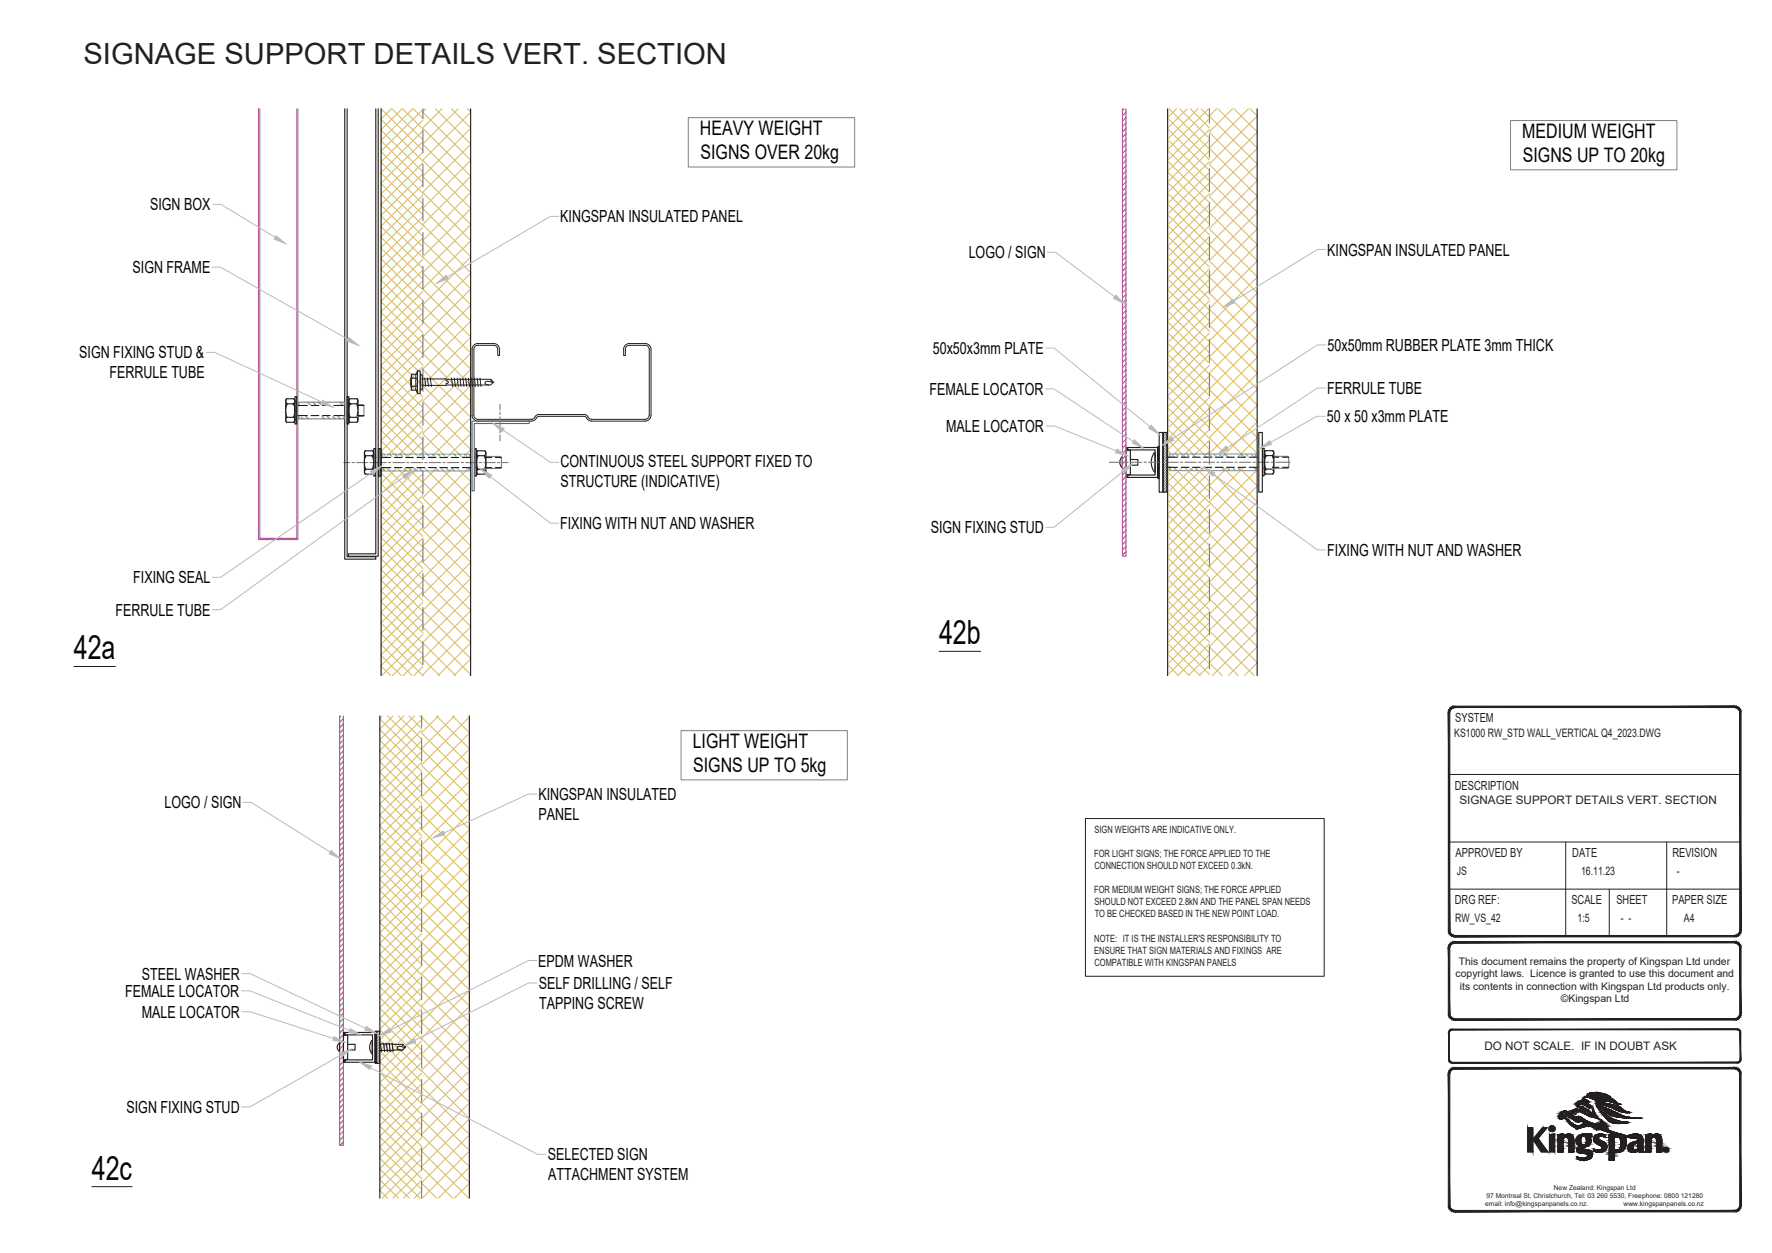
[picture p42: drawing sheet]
<svg xmlns="http://www.w3.org/2000/svg" width="297mm" height="210mm" viewBox="0 0 297 210" stroke-linecap="round" stroke-linejoin="round" font-family="sans-serif">
<defs><g id="words">
<g font-size="5.6" fill="#040503">
<text x="157.4" y="108">42b</text>
<text x="12.4" y="110.5">42a</text>
<text x="15.4" y="197.7">42c</text>
</g>
<text font-size="4.9" fill="#231f20" x="14" y="10.7">SIGNAGE SUPPORT DETAILS VERT. SECTION</text>
<g font-size="3.4" fill="#040503">
<text x="117.3" y="22.6">HEAVY WEIGHT</text>
<text x="255.2" y="23.1">MEDIUM WEIGHT</text>
<text x="117.4" y="26.7">SIGNS OVER 20kg</text>
<text x="255.3" y="27.2">SIGNS UP TO 20kg</text>
<text x="116.1" y="125.3">LIGHT WEIGHT</text>
<text x="116.2" y="129.4">SIGNS UP TO 5kg</text>
</g>
<g font-size="2.8" fill="#040503">
<text x="25.1" y="35.3">SIGN BOX</text>
<text x="93.9" y="37.3">KINGSPAN INSULATED PANEL</text>
<text x="22.2" y="45.8">SIGN FRAME</text>
<text x="162.4" y="43.3">LOGO / SIGN</text>
<text x="222.5" y="42.8">KINGSPAN INSULATED PANEL</text>
<text x="156.4" y="59.3">50x50x3mm PLATE</text>
<text x="222.5" y="58.8">50x50mm RUBBER PLATE 3mm THICK</text>
<text x="13.3" y="60.1">SIGN FIXING STUD &amp;</text>
<text x="18.4" y="63.4">FERRULE TUBE</text>
<text x="155.8" y="66.2">FEMALE LOCATOR</text>
<text x="222.4" y="70.8">50 x 50 x3mm PLATE</text>
<text x="222.5" y="66">FERRULE TUBE</text>
<text x="158.6" y="72.4">MALE LOCATOR</text>
<text x="94" y="78.2">CONTINUOUS STEEL SUPPORT FIXED TO</text>
<text x="94" y="81.6">STRUCTURE (INDICATIVE)</text>
<text x="93.9" y="88.7">FIXING WITH NUT AND WASHER</text>
<text x="156" y="89.4">SIGN FIXING STUD</text>
<text x="222.5" y="93.2">FIXING WITH NUT AND WASHER</text>
<text x="22.3" y="97.8">FIXING SEAL</text>
<text x="19.4" y="103.2">FERRULE TUBE</text>
<text x="27.6" y="135.5">LOGO / SIGN</text>
<text x="90.3" y="134.1">KINGSPAN INSULATED</text>
<text x="90.3" y="137.4">PANEL</text>
<text x="90.2" y="162">EPDM WASHER</text>
<text x="21" y="167.1">FEMALE LOCATOR</text>
<text x="23.8" y="164.2">STEEL WASHER</text>
<text x="90.3" y="165.7">SELF DRILLING / SELF</text>
<text x="23.8" y="170.6">MALE LOCATOR</text>
<text x="90.4" y="169.1">TAPPING SCREW</text>
<text x="21.2" y="186.5">SIGN FIXING STUD</text>
<text x="91.8" y="194.5">SELECTED SIGN</text>
<text x="91.9" y="197.8">ATTACHMENT SYSTEM</text>
</g>
<g font-size="2.1" fill="#231f20">
<text x="243.9" y="121">SYSTEM</text>
<text x="243.9" y="132.3">DESCRIPTION</text>
<text x="244" y="143.6">APPROVED BY</text>
<text x="263.6" y="143.6">DATE</text>
<text x="280.3" y="143.6">REVISION</text>
<text x="243.9" y="151.5">DRG REF:</text>
<text x="263.4" y="151.5">SCALE</text>
<text x="270.9" y="151.5">SHEET</text>
<text x="280.3" y="151.5">PAPER SIZE</text>
</g>
<g font-size="2" fill="#231f20">
<text x="243.8" y="123.5">KS1000 RW_STD WALL_VERTICAL Q4_2023.DWG</text>
<text x="244.6" y="134.8">SIGNAGE SUPPORT DETAILS VERT. SECTION</text>
<text x="244.2" y="146.6">JS</text>
<text x="265" y="146.6">16.11.23</text>
<text x="281.1" y="146.6">-</text>
<text x="243.9" y="154.5">RW_VS_42</text>
<text x="264.4" y="154.5">1:5</text>
<text x="271.7" y="154.5">- -</text>
<text x="282.3" y="154.5">A4</text>
<text x="248.8" y="176">DO NOT SCALE. IF IN DOUBT ASK</text>
</g>
<g font-size="1.7" fill="#231f20">
<text x="183.4" y="143.7">FOR LIGHT SIGNS; THE FORCE APPLIED TO THE</text>
<text x="183.5" y="139.6">SIGN WEIGHTS ARE INDICATIVE ONLY.</text>
<text x="183.4" y="149.7">FOR MEDIUM WEIGHT SIGNS; THE FORCE APPLIED</text>
<text x="183.5" y="145.7">CONNECTION SHOULD NOT EXCEED 0.3kN.</text>
<text x="183.5" y="151.7">SHOULD NOT EXCEED 2.8kN AND THE PANEL SPAN NEEDS</text>
<text x="183.5" y="153.7">TO BE CHECKED BASED IN THE NEW POINT LOAD.</text>
<text x="183.4" y="157.8">NOTE: IT IS THE INSTALLER'S RESPONSIBILITY TO</text>
<text x="183.4" y="159.8">ENSURE THAT SIGN MATERIALS AND FIXINGS ARE</text>
<text x="183.5" y="161.8">COMPATIBLE WITH KINGSPAN PANELS</text>
<text x="244.5" y="161.7">This document remains the property of Kingspan Ltd under</text>
<text x="244" y="163.8">copyright laws. Licence is granted to use this document and</text>
<text x="244.7" y="165.8">its contents in connection with Kingspan Ltd products only.</text>
<text x="261.7" y="168">©Kingspan Ltd</text>
</g>
<g font-size="1.1" fill="#231f20">
<text x="249" y="202.1">email: info@kingspanpanels.co.nz.</text>
<text x="249.2" y="200.7">97 Montreal St, Christchurch, Tel: 03 260 5530, Freephone: 0800 121280</text>
<text x="260.5" y="199.4">New Zealand: Kingspan Ltd</text>
<text x="272.2" y="202.1">www.kingspanpanels.co.nz</text>
</g>
</g></defs>
<g fill="none" stroke="#b9519f" stroke-width=".19">
<path d="M56.9 120v71.9h.7v-71.9M57.1 120l-.2 .1M57.6 120.4l-.7 .6M57.6 121.3l-.7 .6M57.6 122.2l-.7 .6M57.6 123.1l-.7 .6M57.6 124l-.7 .6M57.6 124.9l-.7 .6M57.6 125.8l-.7 .6M57.6 126.7l-.7 .6M57.6 127.6l-.7 .6M57.6 128.5l-.7 .6"/>
<path d="M57.6 129.4l-.7 .6M57.6 130.3l-.7 .6M57.6 131.2l-.7 .6M57.6 132.1l-.7 .6M57.6 133l-.7 .6M57.6 133.9l-.7 .6M57.6 134.8l-.7 .6M57.6 135.7l-.7 .6M57.6 136.6l-.7 .6M57.6 137.5l-.7 .6M57.6 138.4l-.7 .6M57.6 139.3l-.7 .6"/>
<path d="M57.6 140.2l-.7 .6M57.6 141.1l-.7 .6M57.6 142l-.7 .6M57.6 142.9l-.7 .6M57.6 143.8l-.7 .6M57.6 144.7l-.7 .6M57.6 145.6l-.7 .6M57.6 146.5l-.7 .6M57.6 147.4l-.7 .6M57.6 148.3l-.7 .6M57.6 149.2l-.7 .6M57.6 150.1l-.7 .6"/>
<path d="M57.6 151l-.7 .6M57.6 151.9l-.7 .6M57.6 152.7l-.7 .7M57.6 153.7l-.7 .6M57.6 154.5l-.7 .7M57.6 155.5l-.7 .6M57.6 156.3l-.7 .6M57.6 157.3l-.7 .5M57.6 158.1l-.7 .6M57.6 159l-.7 .6M57.6 159.9l-.7 .6M57.6 160.8l-.7 .6"/>
<path d="M57.6 161.7l-.7 .6M57.6 162.6l-.7 .6M57.6 163.5l-.7 .6M57.6 164.4l-.7 .6M57.6 165.3l-.7 .6M57.6 166.2l-.7 .6M57.6 167.1l-.7 .6M57.6 168l-.7 .6M57.6 168.9l-.7 .6M57.6 169.8l-.7 .6M57.6 170.7l-.7 .6M57.6 171.6l-.7 .6"/>
<path d="M57.6 172.5l-.7 .6M57.6 173.4l-.7 .6M57.6 174.3l-.7 .6M57.6 175.2l-.7 .6M57.6 176.1l-.7 .6M57.6 177l-.7 .6M57.6 177.9l-.7 .6M57.6 178.8l-.7 .6M57.6 179.7l-.7 .6M57.6 191.4l-.6 .5M57.6 180.6l-.7 .6M57.6 181.5l-.7 .6"/>
<path d="M57.6 182.4l-.7 .6M57.6 183.3l-.7 .6M57.6 184.2l-.7 .6M57.6 185.1l-.7 .6M57.6 186l-.7 .6M57.6 186.9l-.7 .6M57.6 187.8l-.7 .6M57.6 188.7l-.7 .6M57.6 189.6l-.7 .6M57.6 190.5l-.7 .6"/>
</g>
<g fill="none" stroke="#808180" stroke-width=".19">
<path d="M70.7 120v1.8M70.7 123.7v3.8M70.7 129.4v3.9M70.7 135.2v3.8M70.7 140.9v3.8M70.7 146.6v3.8M70.7 152.3v3.8M70.7 158v3.8M63.5 172.8l-.4 .4M63.6 173.2l-.5 .5M63.6 173.6l-.5 .5M63.6 174.1l-.5 .4"/>
<path d="M63.6 174.5l-.5 .5M63.6 174.9l-.5 .6M63.6 175.4l-.5 .5M63.6 175.9l-.5 .4M63.6 176.3l-.5 .5M63.6 176.7l-.5 .6M63.6 177.2l-.5 .5M63.6 177.7l-.5 .4M63.6 178.1l-.1 .1M70.7 163.7v3.8M70.7 169.4v3.9M70.7 175.2v3.8"/>
<path d="M70.7 180.9v3.8M70.7 186.6v3.8M70.7 192.3v3.8M70.7 198v2.8"/>
</g>
<g fill="none" stroke="#dcc06c" stroke-width=".19">
<path d="M64.1 120l-.4 .4M65 120l5.7 5.7M65.9 120l-2.2 2.2M66.8 120l3.9 3.9M67.7 120l-4 4M68.6 120l2.1 2.1M69.5 120l-5.8 5.8M70.4 120l.3 .3M70.8 120l-.1 .1M73.2 120l5.5 5.5M73.5 120l-2.8 2.8M75.9 120l2.8 2.8"/>
<path d="M76.2 120l-5.5 5.5M78.6 120l.1 .1M63.7 138.4l7 7M63.7 136.6l7 7M63.7 134.8l7 7M63.7 133l7 7.1M63.7 131.2l7 7.1M63.7 129.4l7 7.1M63.7 127.7l7 7M63.7 125.9l7 7M63.7 124.1l7 7M63.7 122.3l7 7"/>
<path d="M63.7 120.5l7 7M70.7 138.5l-7 7M70.7 136.7l-7 7M70.7 134.9l-7 7M70.7 133.2l-7 6.9M70.7 131.4l-7 6.9M70.7 129.6l-7 7M70.7 127.8l-7 7M70.7 126l-7 7M70.7 124.2l-7 7M70.7 122.4l-7 7M70.7 120.6l-7 7"/>
<path d="M70.7 139l8 8M70.7 136.3l8 8M70.7 133.6l8 8M70.7 131l8 7.9M70.7 128.3l8 7.9M70.7 125.6l8 8M70.7 122.9l8 8M70.7 120.2l8 8M78.7 139l-8 8M78.7 136.3l-8 8M78.7 133.6l-8 8M78.7 131l-8 8"/>
<path d="M78.7 128.3l-8 8M78.7 125.6l-8 8M78.7 122.9l-8 8M78.7 120.2l-8 8M63.7 160l7 7M63.7 158.2l7 7M63.7 156.4l7 7M63.7 154.6l7 7M63.7 152.8l7 7M63.7 151l7 7M63.7 149.2l7 7M63.7 147.4l7 7"/>
<path d="M63.7 145.6l7 7M63.7 143.8l7 7M63.7 142l7 7M63.7 140.2l7 7M70.7 158.3l-7 7M70.7 156.5l-7 7M70.7 154.7l-7 7M70.7 152.9l-7 7M70.7 151.1l-7 7M70.7 149.3l-7 7M70.7 147.5l-7 7M70.7 145.7l-7 7"/>
<path d="M70.7 143.9l-7 7M70.7 142.1l-7 7M70.7 140.3l-7 7M70.7 157.9l8 8M70.7 155.2l8 8M70.7 152.5l8 8M70.7 149.8l8 8M70.7 147.1l8 8M70.7 144.4l8 8M70.7 141.7l8 8M78.7 157.9l-8 8M78.7 155.2l-8 8"/>
<path d="M78.7 152.5l-8 8M78.7 149.8l-8 8M78.7 147.1l-8 8M78.7 144.4l-8 8M78.7 141.7l-8 8M63.7 179.7l7 7M63.7 177.9l7 7M63.7 176.1l7 7M63.7 174.3l7 7M63.7 172.6l7 6.9M63.7 170.8l7 6.9M63.7 169l7 7"/>
<path d="M63.7 167.2l7 7M63.7 165.4l7 7M63.7 163.6l7 7M63.7 161.8l7 7M70.7 179.8l-7 7M70.7 178l-7 7M70.7 176.2l-7 7M70.7 174.4l-7 7M70.7 172.6l-7 7M70.7 170.9l-7 6.9M70.7 169.1l-7 7M70.7 167.3l-7 7"/>
<path d="M70.7 165.5l-7 7M70.7 163.7l-7 7M70.7 161.9l-7 7M70.7 160.1l-7 7M70.7 179.4l8 8M70.7 176.7l8 8M70.7 174l8 8M70.7 171.4l8 8M70.7 168.7l8 8M70.7 166l8 8M70.7 163.3l8 8M70.7 160.6l8 8"/>
<path d="M78.7 179.4l-8 8M78.7 176.7l-8 8M78.7 174l-8 8M78.7 171.4l-8 8M78.7 168.7l-8 8M78.7 166l-8 8M78.7 163.3l-8 8M78.7 160.6l-8 8M63.7 199.5l1.3 1.3M63.7 192.3l7 7M63.7 190.5l7 7M63.7 188.7l7 7"/>
<path d="M63.7 186.9l7 7M63.7 185.1l7 7M63.7 183.3l7 7M63.7 181.5l7 7M63.7 194.1l6.7 6.7M63.7 195.9l4.9 4.9M63.7 197.7l3.1 3.1M70.7 199.6l-1.3 1.2M70.7 197.8l-3 3M70.7 196l-4.8 4.8M70.7 194.2l-6.6 6.6M70.7 192.4l-7 7"/>
<path d="M70.7 190.6l-7 7M70.7 188.8l-7 7M70.7 187l-7 7M70.7 185.2l-7 7M70.7 183.4l-7 7M70.7 181.6l-7 7M70.7 198.3l2.5 2.5M70.7 195.6l5.2 5.2M70.7 192.9l7.9 7.9M70.7 190.2l8 8M70.7 187.5l8 8M70.7 184.8l8 8"/>
<path d="M70.7 182.1l8 8M78.7 198.3l-2.5 2.5M78.7 195.6l-5.2 5.2M78.7 192.9l-7.9 7.9M78.7 190.2l-8 8M78.7 187.5l-8 8M78.7 184.8l-8 8M78.7 182.1l-8 8"/>
</g>
<g fill="none" stroke="#231f20" stroke-width=".19">
<path d="M63.7 120v80.8M78.7 120v80.8M56.9 174.8a.84 .84 0 0 0 0 1.4M56.9 174.8v1.4M56.9 176h.1M56.9 175h.1M57.6 176h.1M57.6 175h.1M57.6 173h.2v.5h.5v4.1h-.5v.4h-.2zM57.8 173h5v5h-5v-.4h4.6v-4.2h-4.6zM58.3 175h1.2v1h-1.2M62.3 174.4a1.83 1.83 0 0 0 0 2.2"/>
<path d="M62.3 174.4v2.2M62.4 176h.1M62.4 174.9h.1M62.4 174.3h.1M62.8 176h.1M62.8 174.9h.1M62.9 172.8h.2v5.4h-.2zM63.1 176h.1M63.1 174.9h.1M63.1 172.8h.5v5.4h-.5zM63.6 176h2.3M63.6 174.9h2.1"/>
<path d="M63.8 174.8l.2 1.4M64.3 174.8l.2 1.4M64.8 174.8l.1 1.4M65.2 174.8l.2 1.4M65.7 174.8l.2 1.4M65.7 175h1.8M67.5 175.4l.5 .1-.5 .5h-1.6M67.5 175.4v-.4l.5 .5M67.5 175.4l-.7-.1-.2 .2a.44 .44 0 0 0 .6 .5"/>
</g>
<path d="M114.2 122.4h27.8v8.3h-27.8z" fill="none" stroke="#808180" stroke-width=".17"/>
<path d="M55.5 142.5l1.5 1.4-1.8-.8z" fill="#bababa"/>
<path d="M40.7 134.5h1.4l13.2 8.3M55.5 142.5l1.5 1.4-1.8-.8z" fill="none" stroke="#bababa" stroke-width=".17"/>
<path d="M57 176.5l1.9-.7-1.6 1.3z" fill="#bababa"/>
<path d="M57 176.5l1.9-.7-1.6 1.3zM57.2 176.8l-15.3 8.7h-1.4" fill="none" stroke="#bababa" stroke-width=".17"/>
<path d="M56 173.7l1.8 1-2-.3z" fill="#bababa"/>
<path d="M40.6 169.6h1.4l13.9 4.4M56 173.7l1.8 1-2-.3z" fill="none" stroke="#bababa" stroke-width=".17"/>
<path d="M58.7 172.4l1.8 1-2-.4z" fill="#bababa"/>
<path d="M40.5 166h1.4l16.7 6.7M58.7 172.4l1.8 1-2-.4z" fill="none" stroke="#bababa" stroke-width=".17"/>
<path d="M67.7 175.2l1.7-1.1 .3 .6z" fill="#bababa"/>
<path d="M67.7 175.2l1.7-1.1 .3 .6zM90 164.7h-1.4l-19.1 9.7" fill="none" stroke="#bababa" stroke-width=".17"/>
<path d="M63.6 173.6l1.7-1.3 .3 .6z" fill="#bababa"/>
<path d="M63.6 173.6l1.7-1.3 .3 .6zM90 161h-1.4l-23.2 11.6" fill="none" stroke="#bababa" stroke-width=".17"/>
<path d="M60.3 178l2 .6-.3 .6z" fill="#bababa"/>
<path d="M60.3 178l2 .6-.3 .6zM62.1 178.9l28 14.5h1.4" fill="none" stroke="#bababa" stroke-width=".17"/>
<path d="M61.4 172l1.7 1.2-2-.6z" fill="#bababa"/>
<path d="M40.6 163.2h1.4l19.3 9.1M61.4 172l1.7 1.2-2-.6z" fill="none" stroke="#bababa" stroke-width=".17"/>
<path d="M72.6 140.4l1.7-1.1 .3 .6z" fill="#bababa"/>
<path d="M90 133.1h-1.4l-14.2 6.5M72.6 140.4l1.7-1.1 .3 .6z" fill="none" stroke="#bababa" stroke-width=".17"/>
<g fill="none" stroke="#231f20" stroke-width=".17">
<path d="M79.1 58.6v11M79.4 58.6v11M80.1 57.9a.71 .71 0 0 0-.7 .7M80.1 57.6a1.01 1.01 0 0 0-1 1M80.1 57.6h2.6M80.1 57.9h2.6M82.7 57.6a1.01 1.01 0 0 1 1 1M82.7 57.9a.71 .71 0 0 1 .7 .7M83.4 58.6v1h.3v-1M104.5 58.6v1h.3v-1M105.5 57.6a1.01 1.01 0 0 0-1 1M105.5 57.9a.71 .71 0 0 0-.7 .7"/>
<path d="M105.5 57.9h2.6M105.5 57.6h2.6M108.1 57.6a1.01 1.01 0 0 1 1 1M108.1 57.9a.71 .71 0 0 1 .7 .7M108.8 58.6v11a.71 .71 0 0 1-.7 .7h-9M109.1 58.6v11a1.01 1.01 0 0 1-1 1h-9M69 62.7l-.2 1.3 .2 1.4M69 64.7h.8M69 63.4h.8M69 63.4v.6l.1 1.4h.7M69.1 62.7v.7M69.8 63.4l-.1 .6 .1 1.4"/>
<path d="M69.8 62.7v.7M70 62.1l-.2 .6h-.8M70 62.1v3.9l-.2-.6M70 62.1h.4v3.9h-.4M70.4 62.8h.4v2.5h-.2h-.2zM70.8 63.5l11.4 .1 .5 .4-.5 .5-11.4 .1M71.2 63.3l.2 1.5M71.6 63.3l.3 1.5M72.1 63.3l.2 1.5M74.8 63.5v.3l.4 .2-.2 .2M75 64.2l-.2 .1v.3M75.7 63.4l.2 1.4"/>
<path d="M76.2 63.4l.1 1.4M76.6 63.4l.2 1.4M77.1 63.4l.2 1.4M77.6 63.4l.2 1.4M78.1 63.4l.1 1.4M78.5 63.4l.2 1.4M79 63.4l.2 1.4M79.1 69.6a1.01 1.01 0 0 0 1 1h9M79.4 69.6a.71 .71 0 0 0 .7 .7h9M79.5 63.4l.2 1.4M80 63.4l.2 1.4M80.5 63.4l.1 1.4"/>
<path d="M82.3 63.6l.1 .4 .4 .1M82.4 64h-1l-.1 .3 .7 .2M90 70a.9 .9 0 0 1-.9 .6M90.3 69.5a.9 .9 0 0 0-.8 .6l-.4 .2M90.3 69.8l-.3 .2M90.3 69.8h7.6l.4 .2M90.3 69.5h7.6M97.9 69.5a.9 .9 0 0 1 .8 .6l.4 .2M98.3 70a.9 .9 0 0 0 .8 .6M182 137.2h40v26.4h-40zM15.4 198.9h6.8"/>
</g>
<g fill="none" stroke="#808180" stroke-width=".19">
<path d="M70.9 18.2v1.7M70.9 21.8v3.8M70.9 27.5v3.8M70.9 33.2v3.8M70.9 38.9v3.8M70.9 44.6v3.9M70.9 50.4v3.8M70.9 56.1v3.8M50.1 69.8v.4h7.6v-.4M50.1 67.8v-.4h7.6v.4M50.5 69.9l.3 .3M51.3 69.8l.4 .4"/>
<path d="M51.6 67.4l.4 .4M52.5 67.4l.4 .4M53.4 67.4l.4 .4M54 69.8l.4 .4M54.3 67.4l.4 .4M54.9 69.8l.4 .4M55.8 69.8l.4 .4M56.7 69.8l.4 .4M57 67.4l.4 .4M57.6 77.5h1M59 77.5h.4M59.8 77.5h1.9"/>
<path d="M60 67.8h.9l.1 .1v1.7l-.1 .2h-.9M62.1 77.5h.3M62.8 77.5h1.9M63 76.5h.1M63 78.5h.1M63.4 77.9h.1M63.4 78.1h.1M63.4 78.3h.1M63.4 78.6h.1M63.4 78.8h.1M63.4 79h.1M63.4 79.5h.1"/>
<path d="M63.4 79.7h.1M63.4 79.1h.1M63.4 76.6h.1M63.4 78.4h.1M63.4 75.9h.1M63.4 75.2h.1M63.5 77.5h.1M63.5 75.7h-.1M63.5 77.3h-.1M63.5 79.1h.1M63.5 76.6h.1M63.5 78.9l-.1 .1"/>
<path d="M63.5 76.4l-.1 .1M63.5 78.2h.1M63.5 75.7h.1M63.5 79.8h.1M63.5 77.3h.1M63.5 78l-.1 .1M63.5 75.5h-.1M63.5 79.6l-.1 .1M63.5 77l-.1 .2M63.5 78.8h.1M63.5 76.3h.1M63.6 78.7l-.2 .1"/>
<path d="M63.6 76.1l-.2 .2M63.6 77.9h.1M63.6 75.4h.1M63.6 79.5h.1M63.6 77h.1M63.6 77.7l-.2 .2M63.6 75.2l-.2 .2M63.6 79.3l-.2 .2M63.6 76.8l-.2 .2M63.6 78.6h.1M63.6 76.1h.1M63.6 78.4l-.2 .2"/>
<path d="M63.6 75.9l-.2 .2M63.6 77.7h.1M63.7 79.3h.1M63.7 77.5l-.3 .2M63.7 76.8h.1M63.7 79.1l-.2 .2M63.7 76.6l-.2 .2M63.7 78.4h.1M63.7 75.8h.1M63.7 77.4h.1M63.7 78.1l-.2 .3M63.7 75.7l-.2 .2"/>
<path d="M63.7 79.8h.1M63.7 77.2l-.2 .2M63.7 79h.1M63.7 76.5h.1M63.8 78.8l-.3 .3M63.8 76.3l-.3 .2M63.8 78.1h.1M63.8 75.6h.1M63.8 79.7h.1M63.8 77.2h.1M63.8 77.9l-.3 .2M63.8 75.4l-.3 .2"/>
<path d="M63.8 79.5l-.2 .2M63.8 77l-.2 .2M63.8 78.8h.1M63.8 76.3h.1M63.8 75.2l-.2 .2M63.8 78.6l-.2 .2M63.8 76.1l-.2 .2M63.8 77.9h.1M63.8 75.4h.1M63.8 79.5h.1M63.8 76.9h.1M63.8 78.2h.1"/>
<path d="M63.8 77.7l-.2 .2M63.9 79.2l-.3 .3M63.9 77.1l-.1 .1M63.9 76.7l-.3 .3M63.9 77.3l-.1 .1M63.9 77.5l-.2 .1M63.9 78.5h.1M63.9 76h.1M63.9 75.5h-.1M63.9 75.3h.1M63.9 79.6l-.1 .1M63.9 79.1l-.2 .1"/>
<path d="M63.9 78.9l-.1 .1M63.9 77.6h.1M63.9 76.5l-.2 .2M63.9 78.7h-.1M63.9 76.4l-.1 .1M63.9 76.2h-.1M63.9 78.3l-.2 .3M63.9 78.1l-.2 .2M63.9 78l-.1 .1M63.9 75.8l-.2 .3M63.9 75.7l-.2 .1M63.9 77.8h.1"/>
<path d="M65.1 77.5h.4M65.9 77.5h1.9M68.2 77.5h.3M68.9 77.5h1.9M70.9 61.8v3.8M70.9 67.5v3.8M70.9 73.2v3.8M70.9 79v3.8M71.2 77.5h.4M72 77.5h1.9M74.3 77.5h.3M75 77.5h1.9"/>
<path d="M77.3 77.5h.4M78.1 77.5h1.9M79.5 76.5h.1M79.8 76.5h.1M80.3 77.5h.4M81.1 77.5h1.9M81.4 76.5h2.5l.2 .2v1.7l-.2 .1h-2.5M83.4 77.5h.4M83.8 67.8v.9M83.8 69.1v.4M83.8 69.9v1.9M83.8 72.1v.4"/>
<path d="M83.8 72.9v1M84.2 77.5h1M70.9 84.7v3.8M70.9 90.4v3.8M70.9 96.1v3.8M70.9 101.8v3.8M70.9 107.5v3.8"/>
</g>
<g fill="none" stroke="#3ebbec" stroke-width=".19">
<path d="M64.1 76.5v-.4h14.6v.4M64.2 78.5v.4h14.5v-.4M64.2 78.6l.3 .3M65 78.5l.4 .4M65.3 76.1l.4 .4M66.2 76.1l.4 .4M67.1 76.1l.4 .4M67.7 78.5l.4 .4M68 76.1l.4 .4M68.6 78.5l.4 .4M69.5 78.5l.4 .4M70.4 78.5l.4 .4"/>
<path d="M70.7 76.1l.4 .4M71.6 76.1l.4 .4M72.5 76.1l.4 .4M73.1 78.5l.4 .4M73.4 76.1l.4 .4M74 78.5l.4 .4M74.9 78.5l.4 .4M75.8 78.5l.4 .4M76.1 76.1l.4 .4M77 76.1l.4 .4M77.9 76.1l.4 .4M78.5 78.5l.2 .2"/>
</g>
<g fill="none" stroke="#dcc06c" stroke-width=".19">
<path d="M63.9 18.2l7 7M65.6 18.2l-1.7 1.7M65.7 18.2l5.2 5.2M67.4 18.2l-3.5 3.5M67.5 18.2l3.4 3.4M69.2 18.2l-5.3 5.3M69.3 18.2l1.6 1.6M70.9 18.8l8 8M70.9 18.3l-7 7M71.4 18.2l-.5 .5M73 18.2l5.9 5.9M74.1 18.2l-3.2 3.2"/>
<path d="M75.7 18.2l3.2 3.2M76.8 18.2l-5.9 5.9M78.4 18.2l.5 .5M78.9 18.8l-8 8M63.9 39.8l7 7M63.9 38l7 7M63.9 36.2l7 7M63.9 34.4l7 7M63.9 32.6l7 7M63.9 30.8l7 7M63.9 29l7 7M63.9 27.2l7 7"/>
<path d="M63.9 25.4l7 7M63.9 23.6l7 7M63.9 21.8l7 7M63.9 20l7 7M70.9 37.7l8 8M70.9 35l8 8M70.9 32.3l8 8M70.9 29.6l8 8M70.9 26.9l8 8M70.9 24.2l8 8M70.9 21.5l8 8M70.9 39.9l-7 7"/>
<path d="M70.9 38.1l-7 7M70.9 36.3l-7 7M70.9 34.5l-7 7M70.9 32.7l-7 7M70.9 30.9l-7 7M70.9 29.1l-7 7M70.9 27.3l-7 7M70.9 25.5l-7 7M70.9 23.7l-7 7M70.9 21.9l-7 7M70.9 20.1l-7 7M78.9 37.7l-8 8"/>
<path d="M78.9 35l-8 8M78.9 32.3l-8 8M78.9 29.6l-8 8M78.9 26.9l-8 8M78.9 24.2l-8 8M78.9 21.5l-8 8M63.9 59.5l7 7M63.9 57.7l7 7M63.9 55.9l7 7.1M63.9 54.1l7 7.1M63.9 52.4l7 7M63.9 50.6l7 7"/>
<path d="M63.9 48.8l7 7M63.9 47l7 7M63.9 45.2l7 7M63.9 43.4l7 7M63.9 41.6l7 7M70.9 59.2l8 8M70.9 56.5l8 8M70.9 53.9l8 8M70.9 51.1l8 8M70.9 48.5l8 8M70.9 45.8l8 8M70.9 43.1l8 8"/>
<path d="M70.9 40.4l8 8M70.9 59.6l-7 7M70.9 57.8l-7 7M70.9 56.1l-7 6.9M70.9 54.3l-7 6.9M70.9 52.5l-7 7M70.9 50.7l-7 7M70.9 48.9l-7 7M70.9 47.1l-7 7M70.9 45.3l-7 7M70.9 43.5l-7 7M70.9 41.7l-7 7"/>
<path d="M78.9 59.2l-8 8M78.9 56.5l-8 8M78.9 53.9l-8 8M78.9 51.1l-8 8.1M78.9 48.5l-8 8M78.9 45.8l-8 8M78.9 43.1l-8 8M78.9 40.4l-8 8M63.9 75.7l.9 1M63.9 77.5v.1M63.9 79.3l7 7M63.9 68.5l7 7"/>
<path d="M63.9 66.7l7 7M63.9 64.9l7 7M63.9 63.1l7 7M63.9 61.3l7 7M63.9 70.3l6.3 6.4M63.9 72.1l4.5 4.6M63.9 73.9l2.7 2.8M63.9 79.2l.9-.8 6.1 6.1M63.9 77.4h.1M70.9 67.3l8 8M70.9 64.6l8 8M70.9 61.9l8 8"/>
<path d="M70.9 70l6.6 6.7M70.9 72.7l3.9 4M70.9 79.1l-.8-.7-6.2 6.2M70.9 79.4l-7 7M70.9 75.8l-.9 .9M70.9 74l-2.7 2.7M70.9 72.2l-4.5 4.5M70.9 75.4l1.2 1.3M70.9 70.4l-6.3 6.3M70.9 68.6l-7 7M70.9 66.8l-7 7M70.9 65l-7 7"/>
<path d="M70.9 63.2l-7 7M70.9 61.4l-7 7M71.1 78.4l7.8 7.7M73.2 78.4l-2.3 2.3M73.8 78.4l5.1 5M75.9 78.4l-5 5M76.5 78.4l2.4 2.3M78.6 78.4l-7.7 7.7M78.9 75.4l-1.3 1.3M78.9 72.7l-4 4M78.9 70l-6.7 6.7M78.9 67.3l-8 8"/>
<path d="M78.9 64.6l-8 8M78.9 61.9l-8 8M63.9 81l2.6-2.6 4.4 4.3M63.9 99.1l7 7M63.9 97.3l7 7M63.9 95.5l7 7M63.9 93.7l7 7M63.9 91.9l7 7M63.9 90.1l7 7M63.9 88.3l7 7M63.9 86.5l7 7M63.9 84.7l7 7"/>
<path d="M63.9 82.9l7 7M63.9 81.1l7 7M70.9 99.7l8 8M70.9 97l8 8M70.9 94.3l8 8M70.9 91.6l8 8M70.9 88.9l8 8M70.9 86.2l8 8M70.9 83.5l8 8M70.9 80.8l8 8M70.9 80.9l-2.6-2.5-4.4 4.4M70.9 99.2l-7 6.9"/>
<path d="M70.9 97.4l-7 7M70.9 95.6l-7 7M70.9 93.8l-7 7M70.9 92l-7 7M70.9 90.2l-7 7M70.9 88.4l-7 7M70.9 86.6l-7 7M70.9 84.8l-7 7M70.9 83l-7 7M70.9 81.2l-7 7M78.9 99.7l-8 8M78.9 97l-8 8"/>
<path d="M78.9 94.3l-8 8M78.9 91.6l-8 8M78.9 88.9l-8 8M78.9 86.2l-8 8M78.9 83.5l-8 8M78.9 80.8l-8 8M63.9 111.6l1.6 1.6M63.9 108l5.2 5.2M63.9 109.8l3.4 3.4M63.9 104.4l7 7M63.9 102.7l7 6.9M63.9 100.9l7 6.9"/>
<path d="M63.9 106.2l7 7M70.9 105l8 8M70.9 102.3l8 8M70.9 110.4l2.8 2.8M70.9 111.7l-1.5 1.5M70.9 109.9l-3.3 3.3M70.9 108.1l-5.1 5.1M70.9 106.3l-6.9 6.9M70.9 104.5l-7 7M70.9 102.7l-7 7M70.9 100.9l-7 7M70.9 107.7l5.5 5.5"/>
<path d="M70.9 113.1l.1 .1M78.9 113.1l-.1 .1M78.9 110.4l-2.8 2.8M78.9 107.7l-5.5 5.5M78.9 105l-8 8M78.9 102.4l-8 8"/>
</g>
<path d="M43.3 18.2v72.2h6.6v-72.2M43.5 18.2v72h6.2v-72" fill="none" stroke="#b9519f" stroke-width=".19"/>
<path d="M49.4 69.8h.1M49.4 67.8h.1M58.5 69.8h.1M58.5 67.8h.1M59.8 67.8h.1M59.8 69.8h.1M62.6 78.5h.1M62.6 76.5h.1M79.9 78.5h.1M79.9 76.5h.1M81.3 76.5h.1M81.3 78.5h.1" fill="none" stroke="#dcdbda" stroke-width=".19"/>
<g fill="none" stroke="#231f20" stroke-width=".19">
<path d="M57.8 18.2v75.5h5.2v-.4h-4.8v-75.1M63 18.2v74.6h-4.6v.4h5v-75M63.9 18.2v95M78.9 18.2v95M47.9 68.9l.2 1M47.9 70.4l.2 .3M47.9 67.3l.2 .3M48 67.9h.1M48 66.8h1.3l.1 .3v3.4l-.1 .3h-1.3l-.1-.3v-3.4zM48.1 66.8l-.2 .4M48.1 67.7l-.2 .9M48.1 69.9l-.2 .4"/>
<path d="M48.1 69.9h1.1M48.1 67.7h1.1h-.1M48.1 67.7h.1M48.1 69.9h.1M49.2 69.9l.2 .4-.2 .4M49.2 67.7h.1M49.2 66.8l.2 .4-.2 .4a3.1 3.1 0 0 1 0 2.3M49.4 69.6h.1M49.4 67.9h.1M49.5 66.5h.2v4.6h-.2zM50 69.6h1.5M50 67.9h1.5"/>
<path d="M52.2 69.6h1.2M52.2 67.9h1.2M54.1 69.6h1.2M54.1 67.9h1.2M56 69.6h1.6M56 67.9h1.6M58.2 66.5h.3v4.6h-.3zM58.5 67.9h.1M58.5 69.6h.1M58.6 66.8h1.3l.1 .3v3.4l-.1 .3h-1.3l-.1-.3v-3.4zM58.7 66.8l-.2 .4 .2 .4a2.88 2.88 0 0 0 0 2.3M58.7 69.9l-.2 .4 .2 .4"/>
<path d="M58.7 67.7h.1M58.8 67.7h-.1h1.1M59.8 69.9l.2 .4M59.8 67.7l.2 .9M59.8 66.8l.2 .4M59.9 69.6h.1M59.9 67.9h.1M60 67.3l-.2 .3M60 70.4l-.2 .3M60 68.9l-.2 1h-1.1M60 69.6h1M60 67.9h1"/>
<path d="M61.1 77.6l.2 1M61.1 79.1l.2 .3M61.1 76l.2 .4M61.2 76.7h.1M61.2 75.5h1.3l.1 .3v3.4l-.1 .3h-1.3l-.1-.3v-3.4zM61.3 75.5l-.2 .4M61.3 76.4l-.2 .9M61.3 78.6h1.1M61.3 76.4h1.1h-.1M61.3 76.4h.1M61.3 78.6h.1M61.3 78.6l-.2 .4"/>
<path d="M62.4 78.6l.2 .4-.2 .4M62.4 76.4h.1M62.4 78.6h.1M62.4 76.4a3 3 0 0 1 0 2.2M62.4 75.5l.2 .5-.2 .4M62.6 76.7h.1M62.6 78.4h.1M62.7 75.2h.2v4.6h-.2zM63 78.4h.1M63 76.7h.1M63.4 78.4h.1M63.4 76.7h.1"/>
<path d="M63.4 75.2h.5v4.6h-.5zM63.9 76.7h1.6M64.1 78.4h1.4M66.1 78.4h1.3M66.1 76.7h1.3M68 78.4h1.3M68 76.7h1.3M69.9 78.4h1.3M69.9 76.7h1.3M71.8 78.4h1.3M71.8 76.7h1.3M73.7 78.4h1.3"/>
<path d="M73.7 76.7h1.3M75.6 78.4h1.3M75.6 76.7h1.3M77.5 78.4h1.4M77.5 76.7h1.4M79.5 78.4h.1M79.5 76.7h.1M79.6 75.2h.2l.1 4.6h-.3zM79.8 78.4h.1M79.8 76.7h.1M79.9 76.7h.1M79.9 78.4h.1"/>
<path d="M80 75.5h1.3l.1 .3v3.4l-.1 .3h-1.3l-.1-.3v-3.4zM80.1 75.5l-.2 .5 .2 .4M80.1 76.4a3 3 0 0 0 0 2.2M80.1 76.4h.1M80.1 78.6h.1M80.1 78.6l-.2 .4 .2 .4M80.1 78.6h1.1M80.2 76.4h-.1h1.1M81.2 78.6l.2 .4M81.2 76.4h.1M81.2 78.6h.1M81.2 76.4l.2 .9"/>
<path d="M81.2 75.5l.2 .4M81.3 78.4h.1M81.3 76.7h.1M81.4 76l-.2 .4M81.4 79.1l-.2 .3M81.4 77.6l-.2 1M81.4 78.4h1M81.4 76.7h1M83.1 78.4h1M83.1 76.7h1"/>
</g>
<path d="M79.1 70.6h9.6v.4h-9.2v11.3h-.4z" fill="none" stroke="#3853a3" stroke-width=".19"/>
<path d="M115.4 19.7h27.9v8.3h-27.9z" fill="none" stroke="#808180" stroke-width=".17"/>
<path d="M54.1 67.1l1.7 1.1-2-.5z" fill="#bababa"/>
<path d="M34.6 59.1h1.4l18 8.3M54.1 67.1l1.7 1.1-2-.5z" fill="none" stroke="#bababa" stroke-width=".17"/>
<path d="M82.7 71l1.8 .8-.3 .6z" fill="#bababa"/>
<path d="M82.7 71l1.8 .8-.3 .6zM84.3 72.1l8 5.4h1.4" fill="none" stroke="#bababa" stroke-width=".17"/>
<path d="M80.6 78.6l1.8 1-.4 .5z" fill="#bababa"/>
<path d="M80.6 78.6l1.8 1-.4 .5zM82.2 79.9l10.1 7.8h1.4" fill="none" stroke="#bababa" stroke-width=".17"/>
<path d="M73.2 47.4l1.6-1.3 .3 .6z" fill="#bababa"/>
<path d="M93.7 36.3h-1.4l-17.3 10.1M73.2 47.4l1.6-1.3 .3 .6z" fill="none" stroke="#bababa" stroke-width=".17"/>
<path d="M67.5 79.7l1.8-.9-1.4 1.4z" fill="#bababa"/>
<path d="M67.5 79.7l1.8-.9-1.4 1.4zM67.7 79.9l-30.7 22.3h-1.4" fill="none" stroke="#bababa" stroke-width=".17"/>
<path d="M46.3 39.5l1.5 1.3-1.8-.7z" fill="#bababa"/>
<path d="M35.7 34.3h1.4l9 5.5M46.3 39.5l1.5 1.3-1.8-.7z" fill="none" stroke="#bababa" stroke-width=".17"/>
<path d="M58.5 56.6l1.6 1.3-1.9-.7z" fill="#bababa"/>
<path d="M35.5 44.8h1.5l21.3 12.1M58.5 56.6l1.6 1.3-1.9-.7z" fill="none" stroke="#bababa" stroke-width=".17"/>
<path d="M62.1 79l1.8-.9-1.4 1.4z" fill="#bababa"/>
<path d="M62.1 79l1.8-.9-1.4 1.4zM62.3 79.2l-25.3 17.6h-1.4" fill="none" stroke="#bababa" stroke-width=".17"/>
<path d="M12.4 111.7h7" fill="none" stroke="#231f20" stroke-width=".17"/>
<g fill="none" stroke="#808180" stroke-width=".19">
<path d="M202.7 18.2v2.4M202.7 22.6v3.8M202.7 28.3v3.8M202.7 34v3.8M202.7 39.7v3.8M202.7 45.4v3.8M202.7 51.1v3.8M202.7 56.8v3.8M186 77.5h2.3M188.7 77.5h.4M189.5 77.5h1.9M191.8 77.5h.4"/>
<path d="M192.5 77.5h1.9M194.8 77.5h.4M195.2 72.5l-.2 .2M195.6 77.5h1.9M195.6 72.6l-.6 .6M195.6 73l-.6 .6M195.6 73.5l-.6 .5M195.6 73.9l-.6 .6M195.6 74.4l-.6 .6M195.6 74.8l-.6 .6M195.6 75.2l-.6 .6M195.6 75.7l-.6 .6"/>
<path d="M195.6 76.1l-.6 .6M195.6 76.6l-.6 .6M195.6 77l-.6 .6M195.6 77.5l-.6 .6M195.6 77.9l-.6 .6M195.6 78.4l-.6 .6M195.6 78.8l-.6 .6M195.6 79.3l-.6 .6M195.6 79.7l-.6 .6M197.9 77.5h.3M198.6 77.5h1.9M200.9 77.5h.4"/>
<path d="M201.7 77.5h1.9M202.7 62.6v3.8M202.7 68.3v3.8M202.7 74v3.8M202.7 79.7v3.8M204 77.5h.3M204.7 77.5h1.9M207 77.5h.4M207.8 77.5h1.9M210.1 77.5h.3M210.8 77.5h1.9M211.7 76.5h.1"/>
<path d="M211.7 78.5h.1M213.1 77.5h.4M213.3 76.5h2.6l.1 .1v1.7l-.1 .2h-2.6M213.9 77.5h2.4M195.6 82l-.5 .5M195.6 82.4v.1M195.6 80.2l-.6 .6M195.6 80.6l-.6 .6M195.6 81.1l-.6 .6M195.6 81.5l-.6 .6M202.7 85.4v3.8M202.7 91.1v3.9"/>
<path d="M202.7 96.9v3.8M202.7 102.6v3.8M202.7 108.3v3.8"/>
</g>
<g fill="none" stroke="#b9519f" stroke-width=".19">
<path d="M188.2 18.2v75h.5v-75M188.5 18.2l-.3 .3M188.7 18.8l-.5 .6M188.7 19.7l-.5 .6M188.7 20.6l-.5 .6M188.7 21.5l-.5 .6M188.7 22.4l-.5 .6M188.7 23.3l-.5 .6M188.7 24.2l-.5 .6M188.7 25.1l-.5 .6M188.7 26l-.5 .6M188.7 26.9l-.5 .6"/>
<path d="M188.7 27.8l-.5 .6M188.7 28.7l-.5 .6M188.7 29.6l-.5 .6M188.7 30.5l-.5 .6M188.7 31.4l-.5 .6M188.7 32.3l-.5 .6M188.7 33.2l-.5 .6M188.7 34.1l-.5 .6M188.7 35l-.5 .6M188.7 35.9l-.5 .6M188.7 36.8l-.5 .6M188.7 37.7l-.5 .6"/>
<path d="M188.7 38.6l-.5 .6M188.7 39.5l-.5 .6M188.7 40.4l-.5 .6M188.7 41.3l-.5 .6M188.7 42.2l-.5 .6M188.7 43.1l-.5 .6M188.7 43.9l-.5 .7M188.7 44.9l-.5 .6M188.7 45.7l-.5 .7M188.7 46.7l-.5 .5M188.7 47.5l-.5 .7M188.7 48.5l-.5 .5"/>
<path d="M188.7 49.3l-.5 .6M188.7 50.2l-.5 .6M188.7 51.1l-.5 .6M188.7 52l-.5 .6M188.7 52.9l-.5 .6M188.7 53.8l-.5 .6M188.7 54.7l-.5 .6M188.7 55.6l-.5 .6M188.7 56.5l-.5 .6M188.7 57.4l-.5 .6M188.7 58.3l-.5 .6M188.7 59.2l-.5 .6"/>
<path d="M188.7 60.1l-.5 .6M188.7 61l-.5 .6M188.7 61.9l-.5 .6M188.7 62.8l-.5 .6M188.7 63.7l-.5 .6M188.7 64.6l-.5 .6M188.7 65.5l-.5 .6M188.7 66.4l-.5 .6M188.7 67.3l-.5 .6M188.7 68.2l-.5 .6M188.7 69.1l-.5 .6M188.7 70l-.5 .6"/>
<path d="M188.7 70.9l-.5 .6M188.7 71.8l-.5 .6M188.7 72.7l-.5 .6M188.7 73.6l-.5 .6M188.7 74.5l-.5 .6M188.7 75.4l-.5 .6M188.7 76.3l-.5 .6M188.7 77.2l-.5 .6M188.7 78.1l-.5 .6M188.7 79l-.5 .6M188.7 79.9l-.5 .6M188.7 80.8l-.5 .6"/>
<path d="M188.7 81.7l-.5 .6M188.7 82.6l-.5 .6M188.7 83.5l-.5 .6M188.7 84.4l-.5 .6M188.7 85.3l-.5 .6M188.7 86.2l-.5 .6M188.7 87.1l-.5 .6M188.7 88l-.5 .6M188.7 88.9l-.5 .6M188.7 89.8l-.5 .6M188.7 90.7l-.5 .6M188.7 91.6l-.5 .6"/>
<path d="M188.7 92.5l-.5 .5"/>
</g>
<g fill="none" stroke="#3ebbec" stroke-width=".19">
<path d="M196.1 78.6l.2 .3M196.1 78.5v.4h14.4v-.4M196.1 76.5v-.4h14.4v.4M196.9 78.5l.3 .4M197.1 76.1l.4 .4M198 76.1l.4 .4M198.9 76.1l.4 .4M199.5 78.5l.4 .4M199.8 76.1l.4 .4M200.4 78.5l.4 .4M201.3 78.5l.4 .4M202.2 78.5l.4 .4"/>
<path d="M202.5 76.1l.4 .4M203.4 76.1l.4 .4M204.3 76.1l.4 .4M204.9 78.5l.4 .4M205.2 76.1l.4 .4M205.8 78.5l.4 .4M206.7 78.5l.4 .4M207.6 78.5l.4 .4M207.9 76.1l.4 .4M208.8 76.1l.4 .4M209.7 76.1l.4 .4M210.3 78.5l.1 .1"/>
</g>
<g fill="none" stroke="#dcc06c" stroke-width=".19">
<path d="M195.7 19.8l7 7M196 18.2l6.7 6.8M197.2 18.2l-1.5 1.5M197.8 18.2l4.9 5M199 18.2l-3.3 3.3M199.5 18.2l3.2 3.2M200.8 18.2l-5.1 5.1M201.3 18.2l1.4 1.4M202.6 18.2l-6.9 6.9M202.7 19.9l-7 7M202.7 19.5l8 8M203.9 18.2l-1.2 1.2"/>
<path d="M204.2 18.2l6.5 6.6M206.6 18.2l-3.9 3.9M206.8 18.2l3.9 3.9M209.3 18.2l-6.6 6.6M209.6 18.2l1.1 1.2M210.7 19.5l-8 8M195.7 39.5l7 7.1M195.7 37.7l7 7.1M195.7 35.9l7 7.1M195.7 34.2l7 7M195.7 32.4l7 7M195.7 30.6l7 7"/>
<path d="M195.7 28.8l7 7M195.7 27l7 7M195.7 25.2l7 7M195.7 23.4l7 7M195.7 21.6l7 7M202.7 39.7l-7 7M202.7 37.9l-7 7M202.7 36.1l-7 7M202.7 34.3l-7 7M202.7 32.5l-7 7M202.7 30.7l-7 7M202.7 28.9l-7 7"/>
<path d="M202.7 27.1l-7 7M202.7 25.3l-7 7M202.7 23.5l-7 7M202.7 21.7l-7 7M202.7 38.4l8 8M202.7 35.7l8 8M202.7 33l8 8M202.7 30.3l8 8M202.7 27.6l8 8M202.7 24.9l8 8M202.7 22.2l8 8M210.7 38.4l-8 8"/>
<path d="M210.7 35.7l-8 8M210.7 33l-8 8M210.7 30.3l-8 8M210.7 27.6l-8 8M210.7 24.9l-8 8M210.7 22.2l-8 8M195.7 59.3l7 7M195.7 57.5l7 7M195.7 55.7l7 7M195.7 53.9l7 7M195.7 52.1l7 7M195.7 50.3l7 7"/>
<path d="M195.7 48.5l7 7M195.7 46.7l7 7M195.7 44.9l7 7M195.7 43.1l7 7M195.7 41.3l7 7.1M202.7 59.4l-7 7M202.7 57.6l-7 7M202.7 55.8l-7 7M202.7 54l-7 7M202.7 52.2l-7 7M202.7 50.4l-7 7M202.7 48.6l-7 7"/>
<path d="M202.7 46.8l-7 7M202.7 45l-7 7M202.7 43.3l-7 7M202.7 41.5l-7 7M202.7 59.9l8 8M202.7 57.2l8 8M202.7 54.5l8 8M202.7 51.8l8 8M202.7 49.1l8 8M202.7 46.4l8 8M202.7 43.7l8 8M202.7 41l8 8"/>
<path d="M210.7 59.9l-8 8M210.7 57.2l-8 8M210.7 54.5l-8 8M210.7 51.8l-8 8M210.7 49.1l-8 8M210.7 46.4l-8 8M210.7 43.7l-8 8M210.7 41l-8 8M195.7 68.3l7 7M195.7 66.5l7 7M195.7 64.7l7 7M195.7 62.9l7 7"/>
<path d="M195.7 61.1l7 7M195.7 70.1l6.6 6.5M195.7 71.9l4.8 4.7M195.7 73.7l3 2.9M195.7 75.5l1.2 1.1M195.7 79.1l7 7M196.4 78.3l-.7 .7M196.8 78.3l5.9 6M198.2 78.3l-2.5 2.5M198.6 78.3l4.1 4.2M200 78.3l-4.3 4.3M200.4 78.3l2.3 2.4"/>
<path d="M201.8 78.3l-6.1 6.1M202.2 78.3l.5 .6M202.7 70.7l6 5.9M202.7 76.1l.6 .5M202.7 79.2l-7 7M202.7 75.6l-1 1M202.7 73.8l-2.8 2.8M202.7 72l-4.6 4.6M202.7 70.2l-6.4 6.4M202.7 68.4l-7 7M202.7 66.6l-7 7M202.7 64.8l-7 7"/>
<path d="M202.7 63l-7 7M202.7 61.2l-7 7M202.7 78.8l8 8M202.7 68l8 8M202.7 65.3l8 8M202.7 62.6l8 8M202.7 73.4l3.3 3.2M203.1 78.3l-.4 .4M205 78.3l5.7 5.8M205.8 78.3l-3.1 3.1M207.7 78.3l3 3.1M208.5 78.3l-5.8 5.8"/>
<path d="M210.4 78.3l.3 .4M210.7 78.8l-8 8M210.7 76.1l-.5 .5M210.7 73.4l-3.2 3.2M210.7 70.7l-5.9 5.9M210.7 68l-8 8M210.7 65.3l-8 8M210.7 62.6l-8 8M195.7 98.8l7 7M195.7 97l7 7M195.7 95.2l7 7M195.7 93.4l7 7"/>
<path d="M195.7 91.7l7 6.9M195.7 89.9l7 7M195.7 88.1l7 7M195.7 86.3l7 7M195.7 84.5l7 7M195.7 82.7l7 7M195.7 80.9l7 7M202.7 98.9l-7 7M202.7 97.1l-7 7M202.7 95.3l-7 7M202.7 93.5l-7 7M202.7 91.7l-7 7"/>
<path d="M202.7 90l-7 6.9M202.7 88.2l-7 7M202.7 86.4l-7 7M202.7 84.6l-7 7M202.7 82.8l-7 7M202.7 81l-7 7M202.7 97.6l8 8M202.7 94.9l8 8M202.7 92.2l8 8M202.7 89.6l8 8M202.7 86.8l8 8M202.7 84.2l8 8"/>
<path d="M202.7 81.5l8 8M210.7 97.6l-8 8M210.7 94.9l-8 8M210.7 92.2l-8 8M210.7 89.6l-8 8M210.7 86.8l-8 8.1M210.7 84.2l-8 8M210.7 81.5l-8 8M195.7 107.8l5.4 5.4M195.7 109.6l3.6 3.6M195.7 111.4l1.9 1.8M195.7 113.2h.1"/>
<path d="M195.7 106l7 7M195.7 104.2l7 7M195.7 102.4l7 7M195.7 100.6l7 7M202.7 111.1l2.2 2.1M202.7 108.4l4.8 4.8M202.7 105.7l7.5 7.5M202.7 111.5l-1.7 1.7M202.7 109.7l-3.5 3.5M202.7 107.9l-5.3 5.3M202.7 106.1l-7 7M202.7 104.3l-7 7"/>
<path d="M202.7 102.5l-7 7M202.7 100.7l-7 7M202.7 103l8 8M202.7 100.3l8 8M210.7 111.1l-2.1 2.1M210.7 108.4l-4.8 4.8M210.7 105.7l-7.5 7.5M210.7 103l-8 8M210.7 100.3l-8 8"/>
</g>
<g fill="none" stroke="#231f20" stroke-width=".19">
<path d="M195.7 18.2v95M210.7 18.2v95M188.1 76.6v1.8a1.21 1.21 0 0 1 0-1.8zM188.1 78h.1M188.1 77h.1M188.7 78h.1M188.7 77h.1M188.8 75h.2v.5h.5v4h-.5v.5h-.2zM189 75h5v5h-5v-.4h4.6v-3.3v-.9h-4.6zM189.5 77h1.2v1h-1.2M193.5 75.8a2.74 2.74 0 0 0 0 3.3M193.6 75.8v3.3"/>
<path d="M193.6 76.6h.1M193.6 78.3h.1M193.6 76.3h.1M194 76.6h.1M194 78.3h.1M194.1 74.8h.2v5.4h-.2zM194.3 76.6h.1M194.3 78.3h.1M194.3 72.5h.6v10h-.6zM194.9 76.6h.1M194.9 78.3h.1M195 72.5h.6v10h-.6z"/>
<path d="M195.6 76.6h1.8M195.6 78.3h1.8M198 78.3h1.3M198 76.6h1.3M199.9 78.3h1.3M199.9 76.6h1.3M201.8 78.3h1.3M201.8 76.6h1.3M203.7 78.3h1.3M203.7 76.6h1.3M205.6 78.3h1.3M205.6 76.6h1.3"/>
<path d="M207.5 78.3h1.3M207.5 76.6h1.3M209.4 78.3h1.4M209.4 76.6h1.4M211 72.5h.6v10h-.6zM211.6 75.1h.3v4.6l-.3 .1zM211.9 78.3h.1M211.9 76.6h.1M212 77.5l.2 1.1M212 76.6h.1M212 78.3h.1M212.1 75.5h1.3l.1 .2v3.5l-.1 .2h-1.3l-.1-.2v-3.5z"/>
<path d="M212.2 75.5l-.2 .4 .2 .4M212.2 76.3l-.2 1.2M212.2 78.6l-.2 .4 .2 .4M212.2 78.6h.1M212.2 78.6h1.1M212.2 76.3h.1M212.3 76.3h-.1h1.1M213.3 78.6l.2 .4M213.3 76.3h.1M213.3 76.3l.2 1M213.3 78.6h.1M213.3 75.5l.2 .4"/>
<path d="M213.3 78.3h1.1M213.3 76.6h1.1M213.5 79.1l-.2 .3M213.5 75.9l-.2 .4M213.5 77.6l-.2 1M215 78.3h1M215 76.6h1"/>
</g>
<path d="M212 78.5h.1M212 76.5h.1M213.4 76.5h.1M213.4 78.5h.1" fill="none" stroke="#dcdbda" stroke-width=".19"/>
<path d="M253.2 20.2h27.9v8.3h-27.9z" fill="none" stroke="#808180" stroke-width=".17"/>
<path d="M187.1 49.5l1.4 1.4-1.8-.9z" fill="#bababa"/>
<path d="M175.5 42.3h1.4l9.9 7.4M187.1 49.5l1.4 1.4-1.8-.9z" fill="none" stroke="#bababa" stroke-width=".17"/>
<path d="M188 78.8l1.8-1-1.4 1.5z" fill="#bababa"/>
<path d="M188 78.8l1.8-1-1.4 1.5zM188.2 79l-11.5 9.4h-1.4" fill="none" stroke="#bababa" stroke-width=".17"/>
<path d="M187.2 75.3l1.8 1-2-.4z" fill="#bababa"/>
<path d="M175.4 71.4h1.4l10.3 4.2M187.2 75.3l1.8 1-2-.4z" fill="none" stroke="#bababa" stroke-width=".17"/>
<path d="M190.1 73.7l1.5 1.4-1.8-.8z" fill="#bababa"/>
<path d="M175.3 65.2h1.4l13.3 8.8M190.1 73.7l1.5 1.4-1.8-.8z" fill="none" stroke="#bababa" stroke-width=".17"/>
<path d="M211.2 75.1l1.6-1.2 .3 .5z" fill="#bababa"/>
<path d="M211.2 75.1l1.6-1.2 .3 .5zM222.1 69.8h-1.4l-7.7 4.3" fill="none" stroke="#bababa" stroke-width=".17"/>
<path d="M194.9 74.6l1.5-1.4 .4 .6z" fill="#bababa"/>
<path d="M222.2 57.8h-1.4l-24.2 15.7M194.9 74.6l1.5-1.4 .4 .6z" fill="none" stroke="#bababa" stroke-width=".17"/>
<path d="M201.8 78.3l1.8 .9-.4 .6z" fill="#bababa"/>
<path d="M201.8 78.3l1.8 .9-.4 .6zM203.4 79.5l17.4 12.7h1.4" fill="none" stroke="#bababa" stroke-width=".17"/>
<path d="M193 71.2l1.3 1.6-1.7-1z" fill="#bababa"/>
<path d="M175.3 58.3h1.4l16.1 13.2M193 71.2l1.3 1.6-1.7-1z" fill="none" stroke="#bababa" stroke-width=".17"/>
<path d="M205.1 51.5l1.5-1.3 .3 .5z" fill="#bababa"/>
<path d="M205.1 51.5l1.5-1.3 .3 .5zM222.2 41.8h-1.4l-14 8.7" fill="none" stroke="#bababa" stroke-width=".17"/>
<path d="M204 76.2l1.5-1.4 .4 .5z" fill="#bababa"/>
<path d="M204 76.2l1.5-1.4 .4 .5zM222.2 65h-1.4l-15.1 10.1" fill="none" stroke="#bababa" stroke-width=".17"/>
<path d="M157.4 109.2h7M262.5 141.1v15.8" fill="none" stroke="#231f20" stroke-width=".17"/>
<path d="M290.8 156.8l.2 .2h-.2zM290.8 156.8l.2 .2v-.3zM291 156.7l.3 .2-.3 .1zM291 156.7l.3 .2-.1-.3zM291.2 156.6l.3 .1-.2 .2zM291.2 156.6l.3 .1-.1-.2zM291.4 156.5h.3l-.2 .2zM291.5 156.3l-.1 .2h.3zM291.5 156.3l.3-.1-.1 .3zM291.6 156.1l-.1 .2 .3-.1zM291.6 156.1l.3-.2-.1 .3zM291.6 155.9v.2l.3-.2z" fill="#231f20"/>
<path d="M290.8 156.8l.2 .2h-.2zM290.8 156.8l.2-.1v.3zM291 156.7l.3 .2-.3 .1zM291 156.7l.2-.1 .1 .3zM291.2 156.6l.3 .1-.2 .2zM291.2 156.6l.2-.1 .1 .2zM291.4 156.5h.3l-.2 .2zM291.5 156.3l.3-.1-.1 .3zM291.5 156.3l.2 .2h-.3zM291.6 156.1l.3-.2-.1 .3zM291.6 156.1l.2 .1-.3 .1zM291.6 155.9h.3l-.3 .2z" fill="none" stroke="#231f20" stroke-width=".17"/>
<path d="M291.6 119.4v36.5h.3zM291.6 119.4h.3v36.5z" fill="#231f20"/>
<path d="M291.6 119.4h.3v36.5zM291.6 119.4l.3 36.5h-.3z" fill="none" stroke="#231f20" stroke-width=".17"/>
<path d="M291.8 119.1l.1 .3h-.3zM291.6 119.2v.2l.2-.3zM291.7 118.9l.1 .2-.2 .1zM291.5 119l.1 .2 .1-.3zM291.5 118.7l.2 .2-.2 .1zM291.4 118.8l.1 .2v-.3zM291.3 118.5l.2 .2-.1 .1zM291.3 118.5l-.1 .2 .2 .1zM291 118.4l.3 .1-.1 .2zM291 118.4v.2l.2 .1zM290.8 118.3l.2 .1v.2zM290.8 118.3v.3h.2z" fill="#231f20"/>
<path d="M290.8 118.3l.2 .1v.2zM290.8 118.3l.2 .3h-.2zM291 118.4l.3 .1-.1 .2zM291 118.4l.2 .3-.2-.1zM291.3 118.5l.2 .2-.1 .1zM291.3 118.5l.1 .3-.2-.1zM291.4 118.8l.1-.1v.3zM291.5 119l.2-.1-.1 .3zM291.5 118.7l.2 .2-.2 .1zM291.6 119.2l.2-.1-.2 .3zM291.7 118.9l.1 .2-.2 .1zM291.8 119.1l.1 .3h-.3z" fill="none" stroke="#231f20" stroke-width=".17"/>
<path d="M243.9 118.6h46.9v-.3zM243.9 118.3h46.9l-46.9 .3z" fill="#231f20"/>
<path d="M243.9 118.6l46.9-.3v.3zM243.9 118.3h46.9l-46.9 .3z" fill="none" stroke="#231f20" stroke-width=".17"/>
<path d="M243.6 118.4l.3-.1v.3zM243.6 118.4l.1 .2h.2zM243.3 118.5l.3-.1 .1 .2zM243.3 118.5l.2 .2 .2-.1zM243.1 118.7l.2-.2 .2 .2zM243.1 118.7l.2 .1 .2-.1zM243.1 118.7l.2 .1-.4 .1zM242.9 118.9l.2 .1 .2-.2zM242.9 118.9l.2 .1-.3 .1zM242.8 119.1l.3 .1v-.2zM242.8 119.1l.3 .1-.3 .2zM242.8 119.4h.2l.1-.2z" fill="#231f20"/>
<path d="M242.8 119.4l.3-.2-.1 .2zM242.8 119.1l.3-.1v.2zM242.8 119.1l.3 .1-.3 .2zM242.9 118.9l.2 .1-.3 .1zM242.9 118.9l.4-.1-.2 .2zM243.1 118.7l.2 .1-.4 .1zM243.1 118.7h.4l-.2 .1zM243.1 118.7l.2-.2 .2 .2zM243.3 118.5l.4 .1-.2 .1zM243.3 118.5l.3-.1 .1 .2zM243.6 118.4l.3-.1v.3zM243.6 118.4l.3 .2h-.2z" fill="none" stroke="#231f20" stroke-width=".17"/>
<path d="M242.8 119.4l.2 36.5v-36.5zM242.8 119.4l.2 36.5h-.2z" fill="#231f20"/>
<path d="M242.8 119.4h.2v36.5zM242.8 119.4l.2 36.5h-.2z" fill="none" stroke="#231f20" stroke-width=".17"/>
<path d="M242.8 155.9h.2l-.2 .3zM243 155.9l-.2 .3 .3-.1zM242.8 156.2l.3-.1-.2 .4zM243.1 156.1l-.2 .4 .2-.2zM242.9 156.5l.2-.2v.4zM243.1 156.3v.4l.2-.2zM243.1 156.7l.2-.2v.4zM243.3 156.5v.4l.2-.3zM243.5 156.6l.1 .4-.3-.1zM243.5 156.6l.1 .4 .1-.3zM243.7 156.7l.2 .3h-.3zM243.7 156.7l.2 .3v-.2z" fill="#231f20"/>
<path d="M242.8 155.9h.2l-.2 .3zM242.8 156.2l.3-.1-.2 .4zM242.9 156.5l.2-.2v.4zM243 155.9l.1 .2-.3 .1zM243.1 156.1v.2l-.2 .2zM243.1 156.7l.2-.2v.4zM243.1 156.3l.2 .2-.2 .2zM243.3 156.5l.2 .1-.2 .3zM243.5 156.6l.2 .1-.1 .3zM243.5 156.6l.1 .4-.3-.1zM243.7 156.7l.2 .1v.2zM243.7 156.7l.2 .3h-.3z" fill="none" stroke="#231f20" stroke-width=".17"/>
<path d="M243.9 156.8v.2l46.9-.2zM243.9 157l46.9-.2v.2z" fill="#231f20"/>
<path d="M242.9 129.8h48.8M242.9 149h48.8M242.9 141.1h48.8M243.8 157.9l2 .1M243.9 156.8h46.9l-46.9 .2zM243.9 157l46.9-.2v.2zM269.8 149v7.9M279.4 141.1v15.8" fill="none" stroke="#231f20" stroke-width=".17"/>
<path d="M290.8 202.8l.2 .3h-.2zM290.8 202.8l.2 .3v-.3zM291 202.8l.3 .1-.3 .2zM291 202.8l.3 .1-.1-.2zM291.2 202.7l.3 .1-.2 .1zM291.2 202.7l.3 .1-.1-.2zM291.4 202.6l.3-.1-.2 .3zM291.5 202.4l-.1 .2 .3-.1zM291.5 202.4l.3-.1-.1 .2zM291.6 202.2l-.1 .2 .3-.1zM291.6 202.2l.3-.2-.1 .3zM291.6 202v.2l.3-.2z" fill="#231f20"/>
<path d="M290.8 202.8l.2 .3h-.2zM290.8 202.8h.2v.3zM291 202.8l.3 .1-.3 .2zM291 202.8l.2-.1 .1 .2zM291.2 202.7l.3 .1-.2 .1zM291.2 202.7l.2-.1 .1 .2zM291.4 202.6l.3-.1-.2 .3zM291.5 202.4l.3-.1-.1 .2zM291.5 202.4l.2 .1-.3 .1zM291.6 202.2l.3-.2-.1 .3zM291.6 202.2l.2 .1-.3 .1zM291.6 202h.3l-.3 .2z" fill="none" stroke="#231f20" stroke-width=".17"/>
<path d="M291.6 180v22h.3zM291.6 180h.3v22z" fill="#231f20"/>
<path d="M291.6 180h.3v22zM291.6 180l.3 22h-.3z" fill="none" stroke="#231f20" stroke-width=".17"/>
<path d="M291.8 179.7l.1 .3h-.3zM291.6 179.8v.2l.2-.3zM291.7 179.4l.1 .3-.2 .1zM291.5 179.6l.1 .2 .1-.4zM291.5 179.2l.2 .2-.2 .2zM291.5 179.2l-.1 .2 .1 .2zM291.3 179l.2 .2-.1 .2zM291.3 179l-.1 .2 .2 .2zM291 178.9l.3 .1-.1 .2zM291 178.9v.3h.2zM290.8 178.9h.2v.3zM290.8 178.9v.2l.2 .1z" fill="#231f20"/>
<path d="M290.8 178.9h.2v.3zM290.8 178.9l.2 .3-.2-.1zM291 178.9l.3 .1-.1 .2zM291 178.9l.2 .3h-.2zM291.3 179l.2 .2-.1 .2zM291.3 179l.1 .4-.2-.2zM291.5 179.6l.2-.2-.1 .4zM291.5 179.2l.2 .2-.2 .2zM291.5 179.2v.4l-.1-.2zM291.6 179.8l.2-.1-.2 .3zM291.7 179.4l.1 .3-.2 .1zM291.8 179.7l.1 .3h-.3z" fill="none" stroke="#231f20" stroke-width=".17"/>
<path d="M243.9 179.1h46.9v-.2zM243.9 178.9h46.9l-46.9 .2z" fill="#231f20"/>
<path d="M243.9 179.1l46.9-.2v.2zM243.9 178.9h46.9l-46.9 .2z" fill="none" stroke="#231f20" stroke-width=".17"/>
<path d="M243.6 178.9h.3v.2zM243.6 178.9l.1 .3 .2-.1zM243.3 179l.3-.1 .1 .3zM243.3 179l.2 .2h.2zM243.1 179.2l.2-.2 .2 .2zM243.1 179.2l.2 .2 .2-.2zM243.1 179.2l.2 .2h-.4zM242.9 179.4l.2 .2 .2-.2zM242.9 179.4l.2 .2-.3 .1zM242.8 179.7l.3 .1v-.2zM242.8 179.7l.3 .1-.3 .2zM242.8 180h.2l.1-.2z" fill="#231f20"/>
<path d="M242.8 180l.3-.2-.1 .2zM242.8 179.7l.3-.1v.2zM242.8 179.7l.3 .1-.3 .2zM242.9 179.4l.2 .2-.3 .1zM242.9 179.4h.4l-.2 .2zM243.1 179.2l.2 .2h-.4zM243.1 179.2h.4l-.2 .2zM243.1 179.2l.2-.2 .2 .2zM243.3 179l.4 .2h-.2zM243.3 179l.3-.1 .1 .3zM243.6 178.9h.3v.2zM243.6 178.9l.3 .2-.2 .1z" fill="none" stroke="#231f20" stroke-width=".17"/>
<path d="M242.8 180l.2 22v-22zM242.8 180l.2 22h-.2z" fill="#231f20"/>
<path d="M242.8 180h.2v22zM242.8 180l.2 22h-.2z" fill="none" stroke="#231f20" stroke-width=".17"/>
<path d="M242.8 202h.2l-.2 .3zM243 202l-.2 .3 .3-.1zM242.8 202.3l.3-.1-.2 .3zM243.1 202.2l-.2 .3 .2-.1zM242.9 202.5l.2-.1v.4zM243.1 202.4v.4l.2-.2zM243.3 202.6v.3l-.2-.1zM243.3 202.6v.3l.2-.2zM243.5 202.7l.1 .4-.3-.2zM243.5 202.7l.1 .4 .1-.3zM243.7 202.8l.2 .3h-.3zM243.7 202.8l.2 .3v-.3z" fill="#231f20"/>
<path d="M242.8 202h.2l-.2 .3zM242.8 202.3l.3-.1-.2 .3zM242.9 202.5l.2-.1v.4zM243 202l.1 .2-.3 .1zM243.1 202.2v.2l-.2 .1zM243.1 202.4l.2 .2-.2 .2zM243.3 202.6l.2 .1-.2 .2zM243.3 202.6v.3l-.2-.1zM243.5 202.7l.2 .1-.1 .3zM243.5 202.7l.1 .4-.3-.2zM243.7 202.8h.2v.3zM243.7 202.8l.2 .3h-.3z" fill="none" stroke="#231f20" stroke-width=".17"/>
<path d="M243.9 202.8v.3l46.9-.3zM243.9 203.1l46.9-.3v.3z" fill="#231f20"/>
<path d="M243.9 202.8h46.9l-46.9 .3zM243.9 203.1l46.9-.3v.3z" fill="none" stroke="#231f20" stroke-width=".17"/>
<path d="M291.2 178l.2 .1-.2 .1zM291.2 178l.2 .1v-.1zM291.4 178h.2l-.2 .1zM291.4 178h.2l-.1-.1zM291.5 177.9l.3-.1-.2 .2zM291.6 177.7l-.1 .2 .3-.1zM291.8 177.5v.3l-.2-.1zM291.7 177.5l-.1 .2 .2-.2z" fill="#231f20"/>
<path d="M291.2 178l.2 .1-.2 .1zM291.2 178h.2v.1zM291.4 178h.2l-.2 .1zM291.4 178l.1-.1 .1 .1zM291.5 177.9l.3-.1-.2 .2zM291.6 177.7l.2 .1-.3 .1zM291.7 177.5h.1l-.2 .2zM291.8 177.5v.3l-.2-.1z" fill="none" stroke="#231f20" stroke-width=".17"/>
<path d="M291.7 173.1v4.4h.1zM291.7 173.1h.1v4.4z" fill="#231f20"/>
<path d="M291.7 173.1h.1v4.4zM291.7 173.1l.1 4.4h-.1z" fill="none" stroke="#231f20" stroke-width=".17"/>
<path d="M291.8 172.8v.3h-.1zM291.6 172.9l.1 .2 .1-.3zM291.6 172.6l.2 .2-.2 .1zM291.6 172.6l-.1 .1 .1 .2zM291.4 172.5l.2 .1-.1 .1zM291.4 172.5v.1l.1 .1zM291.2 172.5h.2v.1zM291.2 172.5v.1h.2z" fill="#231f20"/>
<path d="M291.2 172.5h.2v.1zM291.2 172.5l.2 .1h-.2zM291.4 172.5l.1 .2-.1-.1zM291.4 172.5l.2 .1-.1 .1zM291.6 172.6l.2 .2-.2 .1zM291.6 172.6v.3l-.1-.2zM291.6 172.9l.2-.1-.1 .3zM291.8 172.8v.3h-.1z" fill="none" stroke="#231f20" stroke-width=".17"/>
<path d="M243.5 172.6h47.7v-.1zM243.5 172.5h47.7l-47.7 .1z" fill="#231f20"/>
<path d="M243.5 172.6l47.7-.1v.1zM243.5 172.5h47.7l-47.7 .1z" fill="none" stroke="#231f20" stroke-width=".17"/>
<path d="M243.2 172.5h.3v.1zM243.2 172.5l.1 .1h.2zM243 172.6l.2-.1 .1 .1zM243 172.6l.1 .1 .2-.1zM243 172.6l.1 .1-.2 .1zM242.9 172.8l.1 .1 .1-.2zM242.9 172.8l.1 .1-.2 .2zM243 172.9l-.2 .2h.2z" fill="#231f20"/>
<path d="M242.9 172.8l.2-.1-.1 .2zM242.9 172.8l.1 .1-.2 .2zM243 172.9v.2h-.2zM243 172.6h.3l-.2 .1zM243 172.6l.2-.1 .1 .1zM243 172.6l.1 .1-.2 .1zM243.2 172.5h.3v.1zM243.2 172.5l.3 .1h-.2z" fill="none" stroke="#231f20" stroke-width=".17"/>
<path d="M242.8 173.1l.2 4.4v-4.4zM242.8 173.1l.2 4.4h-.2z" fill="#231f20"/>
<path d="M242.8 173.1l.2 4.4h-.2zM242.8 173.1h.2v4.4z" fill="none" stroke="#231f20" stroke-width=".17"/>
<path d="M242.8 177.5h.2l-.1 .3zM243 177.5l-.1 .3 .1-.1zM242.9 177.8l.1-.1v.3zM243 177.7v.3l.1-.1zM243.1 177.9l.1 .2-.2-.1zM243.1 177.9l.1 .2 .1-.1zM243.3 178l.2 .2-.3-.1zM243.3 178l.2 .2v-.2z" fill="#231f20"/>
<path d="M242.8 177.5h.2l-.1 .3zM242.9 177.8l.1-.1v.3zM243 177.5v.2l-.1 .1zM243 177.7l.1 .2-.1 .1zM243.1 177.9l.2 .1-.1 .1zM243.1 177.9l.1 .2-.2-.1zM243.3 178h.2v.2zM243.3 178l.2 .2-.3-.1z" fill="none" stroke="#231f20" stroke-width=".17"/>
<path d="M243.5 178v.2l47.7-.2zM243.5 178.2l47.7-.2v.2z" fill="#231f20"/>
<path d="M243.5 178h47.7l-47.7 .2zM243.5 178.2l47.7-.2v.2z" fill="none" stroke="#231f20" stroke-width=".17"/>
<path d="M290.8 170.7l.2 .2h-.2zM290.8 170.7l.2 .2v-.2zM291 170.7l.3 .1-.3 .1zM291 170.7l.3 .1-.1-.2zM291.2 170.6h.3l-.2 .2zM291.2 170.6h.3l-.1-.1zM291.4 170.5l.3-.1-.2 .2zM291.5 170.3l-.1 .2 .3-.1zM291.5 170.3l.3-.2-.1 .3zM291.6 170.1l-.1 .2 .3-.2zM291.6 170.1l.3-.2-.1 .2zM291.6 169.9v.2l.3-.2z" fill="#231f20"/>
<path d="M290.8 170.7l.2 .2h-.2zM290.8 170.7h.2v.2zM291 170.7l.3 .1-.3 .1zM291 170.7l.2-.1 .1 .2zM291.2 170.6h.3l-.2 .2zM291.2 170.6l.2-.1 .1 .1zM291.4 170.5l.3-.1-.2 .2zM291.5 170.3l.3-.2-.1 .3zM291.5 170.3l.2 .1-.3 .1zM291.6 170.1l.3-.2-.1 .2zM291.6 170.1h.2l-.3 .2zM291.6 169.9h.3l-.3 .2z" fill="none" stroke="#231f20" stroke-width=".17"/>
<path d="M291.6 158.9v11h.3zM291.6 158.9h.3v11z" fill="#231f20"/>
<path d="M291.6 158.9h.3v11zM291.6 158.9l.3 11h-.3z" fill="none" stroke="#231f20" stroke-width=".17"/>
<path d="M291.8 158.6l.1 .3h-.3zM291.6 158.7v.2l.2-.3zM291.7 158.3l.1 .3-.2 .1zM291.5 158.4l.1 .3 .1-.4zM291.5 158.1l.2 .2-.2 .1zM291.5 158.1l-.1 .2 .1 .1zM291.3 157.9l.2 .2-.1 .2zM291.3 157.9l-.1 .2 .2 .2zM291 157.8l.3 .1-.1 .2zM291 157.8v.3h.2zM290.8 157.8h.2v.3zM290.8 157.8v.2l.2 .1z" fill="#231f20"/>
<path d="M290.8 157.8h.2v.3zM290.8 157.8l.2 .3-.2-.1zM291 157.8l.3 .1-.1 .2zM291 157.8l.2 .3h-.2zM291.3 157.9l.2 .2-.1 .2zM291.3 157.9l.1 .4-.2-.2zM291.5 158.4l.2-.1-.1 .4zM291.5 158.1l.2 .2-.2 .1zM291.5 158.1v.3l-.1-.1zM291.6 158.7l.2-.1-.2 .3zM291.7 158.3l.1 .3-.2 .1zM291.8 158.6l.1 .3h-.3z" fill="none" stroke="#231f20" stroke-width=".17"/>
<path d="M243.9 158h46.9v-.2zM243.9 157.8h46.9l-46.9 .2z" fill="#231f20"/>
<path d="M243.9 158l46.9-.2v.2zM243.9 157.8h46.9l-46.9 .2z" fill="none" stroke="#231f20" stroke-width=".17"/>
<path d="M243.6 157.8h.3v.2zM243.6 157.8l.1 .3 .2-.1zM243.3 157.9l.3-.1 .1 .3zM243.3 157.9l.2 .2h.2zM243.1 158.1l.2-.2 .2 .2zM243.1 158.1l.2 .2 .2-.2zM243.1 158.1l.2 .2h-.4zM242.9 158.3l.2 .1 .2-.1zM242.9 158.3l.2 .1-.3 .2zM242.8 158.6l.3 .1v-.3zM242.8 158.6l.3 .1-.3 .2zM242.8 158.9h.2l.1-.2z" fill="#231f20"/>
<path d="M242.8 158.9l.3-.2-.1 .2zM242.8 158.6l.3-.2v.3zM242.8 158.6l.3 .1-.3 .2zM242.9 158.3l.2 .1-.3 .2zM242.9 158.3h.4l-.2 .1zM243.1 158.1l.2 .2h-.4zM243.1 158.1h.4l-.2 .2zM243.1 158.1l.2-.2 .2 .2zM243.3 157.9l.4 .2h-.2zM243.3 157.9l.3-.1 .1 .3zM243.6 157.8h.3v.2zM243.6 157.8l.3 .2-.2 .1z" fill="none" stroke="#231f20" stroke-width=".17"/>
<path d="M242.8 158.9l.2 11v-11zM242.8 158.9l.2 11h-.2z" fill="#231f20"/>
<path d="M242.8 158.9h.2v11zM242.8 158.9l.2 11h-.2z" fill="none" stroke="#231f20" stroke-width=".17"/>
<path d="M242.8 169.9h.2l-.2 .2zM243 169.9l-.2 .2h.3zM242.8 170.1h.3l-.2 .3zM243.1 170.1l-.2 .3 .2-.1zM242.9 170.4l.2-.1v.3zM243.1 170.3v.3l.2-.1zM243.3 170.5v.3l-.2-.2zM243.3 170.5v.3l.2-.2zM243.5 170.6l.1 .3-.3-.1zM243.5 170.6l.1 .3 .1-.2zM243.7 170.7l.2 .2h-.3zM243.7 170.7l.2 .2v-.2z" fill="#231f20"/>
<path d="M242.8 169.9h.2l-.2 .2zM242.8 170.1h.3l-.2 .3zM242.9 170.4l.2-.1v.3zM243 169.9l.1 .2h-.3zM243.1 170.1v.2l-.2 .1zM243.1 170.6l.2-.1v.3zM243.1 170.3l.2 .2-.2 .1zM243.3 170.5l.2 .1-.2 .2zM243.5 170.6l.2 .1-.1 .2zM243.5 170.6l.1 .3-.3-.1zM243.7 170.7h.2v.2zM243.7 170.7l.2 .2h-.3z" fill="none" stroke="#231f20" stroke-width=".17"/>
<path d="M243.9 170.7v.2l46.9-.2zM243.9 170.9l46.9-.2v.2z" fill="#231f20"/>
<g fill="none" stroke="#231f20" stroke-width=".17">
<path d="M243.9 170.7h46.9l-46.9 .2zM243.9 170.9l46.9-.2v.2zM261.3 186.9h.1a.4 .4 0 0 0 .1 .4 .4 .4 0 0 0 .5 .1 .39 .39 0 0 1-.6 .1 .39 .39 0 0 1-.1-.6zM261.7 186.4h.1a.98 .98 0 0 1 1.4 .1l.1 .2 .2-.2a.59 .59 0 0 1 .6-.7h.3l.6 .3a.68 .68 0 0 0-.6-.7l-.2-.4 .3 .4 .1-.1-.3-.6 .9-.3 .1-.2 .5-.4a1.16 1.16 0 0 1 1.2-.7l-.6 .5-.9 .4-.2 .4a.8 .8 0 0 1 1.1 .3 1.48 1.48 0 0 0-1.8 .1l.1 .2a.35 .35 0 0 0 .1 .5 .35 .35 0 0 0 .5-.1 .67 .67 0 0 1 .1 1l1 .5-.4-1 1.2 1.2-.3-1.5a2.95 2.95 0 0 0 1.1 1.8l.1 .2-1.6-.5-2.1-1.2-.2 .1 .3 .4-.2-.1a.38 .38 0 0 0-.6-.1v.2l.5 .2a.51 .51 0 0 0-.7 .2l.3 .5 .1-.1-.2-.1 1 .2v-.2a6.1 6.1 0 0 0 2.6 1.8l.4 .3 .5-.3a1.53 1.53 0 0 1 1.3-.2l-.1 .1 .3 .6 2.1 .7 3.2 .8a23.5 23.5 0 0 1-7-1.8l-.4 .3-.2-.3-.9-.4-.2 .1-.9 .1-1.1 .4-.2-.3a4.3 4.3 0 0 1-1.7-1.6l-.3-.2a.45 .45 0 0 1-.6 0 .45 .45 0 0 1 .1-.7zM261.7 186.5l.1 .7a.35 .35 0 0 1-.2-.3 .35 .35 0 0 1 .1-.4zM262.1 186.4l.1-.1a2.21 2.21 0 0 1 1.5 1.1l-1.1-.7-.4 .2h-.2zM262.3 187l.2-.1 1.8 1h.3l-.2 .1h.1l.4-.1 .1-.2 .7 .6-1 .4h-.5l-2-1.6zM264 187.3h.3zM265 187.2l.1 .1a3.8 3.8 0 0 0 2.8 .9l-.3 .4a.71 .71 0 0 0 .7-1l.9 .7-1.5 .7a10 10 0 0 1-2.7-1.8zM265.2 184.9a1.01 1.01 0 0 1 1-.2v.2h-.2a.73 .73 0 0 1 .6 .7l-.6-.6 .4 .7-.6-.5-.8-.1zM265.2 186l.1 .3-.1-.1zM265.8 185.8h.1v.2l-.3 .4z"/>
<path d="M265.8 183.9a1.98 1.98 0 0 0 1.5-.7l.3-.1 .7 .1h-.4a2.67 2.67 0 0 1-2.1 .7zM266.3 186.3l.6 .8-.2-.1zM266.5 183.9h.5l.6-.3a1.72 1.72 0 0 1 2.3 .2 3.5 3.5 0 0 0-2.4 .2zM267 184.2l1-.1a2.53 2.53 0 0 1 3.1 .8l.5 .2-.5-.1a13.1 13.1 0 0 0-3.6-.6zM267.6 184.6l.5 .1a10.9 10.9 0 0 1 3.5 .9l.9 .6 .6 .2a4.8 4.8 0 0 1-3.2-.8l-1.3-.5zM267.6 185.2a6.7 6.7 0 0 0 5.4 2.9 5.6 5.6 0 0 1-3.2-.2 8.8 8.8 0 0 1-2.2-2.7zM267.6 184.9l2.5 1.2a8.3 8.3 0 0 0 5 1.3 12.9 12.9 0 0 1-5.3-.6l-1-.7z"/>
</g>
<path d="M266.9 183.1h.1z" fill="#231f20"/>
<path d="M266.9 183.1h.1z" fill="none" stroke="#231f20" stroke-width=".17"/>
<path d="M266.9 183.1h.1zM266.8 183.1h.2z" fill="#231f20"/>
<path d="M266.8 183.1h.2zM266.9 183.1h.1z" fill="none" stroke="#231f20" stroke-width=".17"/>
<path d="M266.8 183.1h.2zM266.7 183.1h.3z" fill="#231f20"/>
<path d="M266.7 183.1h.3zM266.8 183.1h.2z" fill="none" stroke="#231f20" stroke-width=".17"/>
<path d="M266.7 183.1h.3zM266.5 183.2h.5z" fill="#231f20"/>
<path d="M266.5 183.2h.5zM266.7 183.1h.3z" fill="none" stroke="#231f20" stroke-width=".17"/>
<path d="M266.5 183.2h.5zM266.5 183.2h.5z" fill="#231f20"/>
<path d="M266.5 183.2h.5z" fill="none" stroke="#231f20" stroke-width=".17"/>
<path d="M266.5 183.2h.5zM266.4 183.2h.6z" fill="#231f20"/>
<path d="M266.4 183.2h.6zM266.5 183.2h.5z" fill="none" stroke="#231f20" stroke-width=".17"/>
<path d="M266.4 183.2h.6zM266.4 183.2h.5z" fill="#231f20"/>
<path d="M266.4 183.2h.5zM266.4 183.2h.6z" fill="none" stroke="#231f20" stroke-width=".17"/>
<path d="M266.4 183.2h.5zM266.3 183.3h.6z" fill="#231f20"/>
<path d="M266.4 183.2h.5zM266.4 183.2l.5 .1z" fill="none" stroke="#231f20" stroke-width=".17"/>
<path d="M266.3 183.3h.6zM266.3 183.3h.5z" fill="#231f20"/>
<path d="M266.3 183.3h.5zM266.3 183.3h.6z" fill="none" stroke="#231f20" stroke-width=".17"/>
<path d="M266.3 183.3l.3 .2 .2-.2zM266.3 183.3l.3 .2h-.5z" fill="#231f20"/>
<path d="M266.3 183.3h.5l-.2 .2zM266.3 183.3l.3 .2h-.5z" fill="none" stroke="#231f20" stroke-width=".17"/>
<path d="M266.1 183.5h.5zM266.1 183.5h.5z" fill="#231f20"/>
<path d="M266.1 183.5h.5z" fill="none" stroke="#231f20" stroke-width=".17"/>
<path d="M266.1 183.5l.4 .1 .1-.1zM266.1 183.5l.4 .1h-.5z" fill="#231f20"/>
<path d="M266.1 183.5h.5l-.1 .1zM266.1 183.5l.4 .1h-.5z" fill="none" stroke="#231f20" stroke-width=".17"/>
<path d="M266 183.6h.5zM266 183.7h.4z" fill="#231f20"/>
<path d="M266 183.6h.5zM266 183.6l.4 .1h-.4z" fill="none" stroke="#231f20" stroke-width=".17"/>
<path d="M266 183.7h.4zM266 183.7h.3z" fill="#231f20"/>
<path d="M266 183.7h.4zM266 183.7h.3z" fill="none" stroke="#231f20" stroke-width=".17"/>
<path d="M265.9 183.7h.4zM265.9 183.7h.3z" fill="#231f20"/>
<path d="M265.9 183.7h.4zM265.9 183.7h.3z" fill="none" stroke="#231f20" stroke-width=".17"/>
<path d="M265.9 183.7h.3zM265.8 183.8h.2z" fill="#231f20"/>
<path d="M265.8 183.8h.2zM265.9 183.7h.3z" fill="none" stroke="#231f20" stroke-width=".17"/>
<path d="M265.8 183.8h.2zM265.8 183.8h.2z" fill="#231f20"/>
<path d="M265.8 183.8h.2z" fill="none" stroke="#231f20" stroke-width=".17"/>
<path d="M265.8 183.8h.2zM265.7 183.9h.2z" fill="#231f20"/>
<path d="M265.8 183.8h.2zM265.8 183.8l.1 .1z" fill="none" stroke="#231f20" stroke-width=".17"/>
<path d="M265.7 183.9h.2zM265.7 183.9h.1zM265.7 183.9h.1z" fill="#231f20"/>
<path d="M265.7 183.9h.1zM265.7 183.9h.2z" fill="none" stroke="#231f20" stroke-width=".17"/>
<path d="M265.7 183.9h.1z" fill="#231f20"/>
<path d="M265.7 183.9h.1z" fill="none" stroke="#231f20" stroke-width=".17"/>
<path d="M265.7 183.9h.1zM265.7 183.9h.1z" fill="#231f20"/>
<path d="M265.7 183.9h.1z" fill="none" stroke="#231f20" stroke-width=".17"/>
<path d="M265.7 183.9h.1zM265.7 183.9h.1z" fill="#231f20"/>
<path d="M265.7 183.9h.1z" fill="none" stroke="#231f20" stroke-width=".17"/>
<path d="M265.7 183.9h.1zM265.6 183.9h.1z" fill="#231f20"/>
<path d="M265.6 183.9h.1zM265.7 183.9h.1z" fill="none" stroke="#231f20" stroke-width=".17"/>
<path d="M265.6 183.9h.1zM265.5 184l.1-.1z" fill="#231f20"/>
<path d="M265.5 184l.1-.1zM265.6 183.9h.1z" fill="none" stroke="#231f20" stroke-width=".17"/>
<path d="M265.5 184h.1z" fill="#231f20"/>
<path d="M265.5 184h.1M265.5 184h.1z" fill="none" stroke="#231f20" stroke-width=".17"/>
<path d="M265.4 184h.1z" fill="#231f20"/>
<path d="M265.4 184h.1zM265.5 184h.1" fill="none" stroke="#231f20" stroke-width=".17"/>
<path d="M265.4 184v.2l.1-.2zM265.4 184l-.1 .2z" fill="#231f20"/>
<path d="M265.4 184h.1l-.1 .2zM265.4 184l-.1 .2z" fill="none" stroke="#231f20" stroke-width=".17"/>
<path d="M265.3 184.2h.1zM265.3 184.2h.1z" fill="#231f20"/>
<path d="M265.3 184.2h.1z" fill="none" stroke="#231f20" stroke-width=".17"/>
<path d="M265.8 184.2h.1" fill="none" stroke="#231f20" stroke-width=".17"/>
<path d="M265.8 184.2l.1 .1zM265.6 184.3h.3zM265.6 184.3h.3z" fill="#231f20"/>
<path d="M265.6 184.3h.3zM265.8 184.2l.1 .1z" fill="none" stroke="#231f20" stroke-width=".17"/>
<path d="M265.6 184.3h.3z" fill="#231f20"/>
<path d="M265.6 184.3h.3z" fill="none" stroke="#231f20" stroke-width=".17"/>
<path d="M265.3 184.2v.1l.1-.1zM265.3 184.2v.1h-.1z" fill="#231f20"/>
<path d="M265.3 184.2h.1l-.1 .1zM265.3 184.2v.1h-.1z" fill="none" stroke="#231f20" stroke-width=".17"/>
<path d="M265.6 184.3h.4zM265.5 184.3h.5z" fill="#231f20"/>
<path d="M265.5 184.3h.5zM265.6 184.3h.4z" fill="none" stroke="#231f20" stroke-width=".17"/>
<path d="M265.5 184.3h.5zM265.4 184.3h.6z" fill="#231f20"/>
<path d="M265.4 184.3h.6zM265.5 184.3h.5z" fill="none" stroke="#231f20" stroke-width=".17"/>
<path d="M265.2 184.3l.1 .1zM265.2 184.3l.1 .1h-.1z" fill="#231f20"/>
<path d="M265.2 184.3l.1 .1zM265.2 184.3l.1 .1h-.1z" fill="none" stroke="#231f20" stroke-width=".17"/>
<path d="M265.2 184.4h.1zM265.2 184.4h.1z" fill="#231f20"/>
<path d="M265.2 184.4h.1z" fill="none" stroke="#231f20" stroke-width=".17"/>
<path d="M265.4 184.3l.6 .1zM265.3 184.4h.7z" fill="#231f20"/>
<path d="M265.3 184.4h.7zM265.4 184.3l.6 .1z" fill="none" stroke="#231f20" stroke-width=".17"/>
<path d="M265.2 184.4h.1zM265.2 184.4h.1z" fill="#231f20"/>
<path d="M265.2 184.4h.1z" fill="none" stroke="#231f20" stroke-width=".17"/>
<path d="M265.2 184.4h.9zM265.2 184.4h.9z" fill="#231f20"/>
<path d="M265.2 184.4h.9z" fill="none" stroke="#231f20" stroke-width=".17"/>
<path d="M265.2 184.4h.9zM265.2 184.4h.9zM265.2 184.4h.9zM265.2 184.4h.9z" fill="#231f20"/>
<path d="M265.2 184.4h.9z" fill="none" stroke="#231f20" stroke-width=".17"/>
<path d="M265.2 184.4l.9 .1zM265.1 184.5h1z" fill="#231f20"/>
<path d="M265.1 184.5h1zM265.2 184.4l.9 .1z" fill="none" stroke="#231f20" stroke-width=".17"/>
<path d="M265.7 184.5h.4zM265.7 184.5h.4z" fill="#231f20"/>
<path d="M265.7 184.5h.4z" fill="none" stroke="#231f20" stroke-width=".17"/>
<path d="M265.1 184.5h.4zM265.1 184.5h.6z" fill="#231f20"/>
<path d="M265.1 184.5h.4zM265.1 184.5h.6z" fill="none" stroke="#231f20" stroke-width=".17"/>
<path d="M265.1 184.5h.4zM265.1 184.5h.3z" fill="#231f20"/>
<path d="M265.1 184.5h.3zM265.1 184.5h.4z" fill="none" stroke="#231f20" stroke-width=".17"/>
<path d="M265.7 184.5h.4zM265.7 184.5h.4z" fill="#231f20"/>
<path d="M265.7 184.5h.4z" fill="none" stroke="#231f20" stroke-width=".17"/>
<path d="M265.1 184.5h.3zM265.1 184.5h.3z" fill="#231f20"/>
<path d="M265.1 184.5h.3z" fill="none" stroke="#231f20" stroke-width=".17"/>
<path d="M265.8 184.5h.4zM265.8 184.5h.4z" fill="#231f20"/>
<path d="M265.8 184.5h.4z" fill="none" stroke="#231f20" stroke-width=".17"/>
<path d="M265.1 184.5h.3zM265 184.5h.3zM264.9 184.5h.4z" fill="#231f20"/>
<path d="M264.9 184.5h.4zM265 184.5h.3zM265.1 184.5h.3z" fill="none" stroke="#231f20" stroke-width=".17"/>
<path d="M265 184.5h.3z" fill="#231f20"/>
<path d="M265 184.5h.3z" fill="none" stroke="#231f20" stroke-width=".17"/>
<path d="M266 184.5l.3 .1zM266 184.5l.3 .1z" fill="#231f20"/>
<path d="M266 184.5l.3 .1z" fill="none" stroke="#231f20" stroke-width=".17"/>
<path d="M264.9 184.5h.4zM264.8 184.6h.3z" fill="#231f20"/>
<path d="M264.8 184.6h.3zM264.9 184.5h.4z" fill="none" stroke="#231f20" stroke-width=".17"/>
<path d="M266.1 184.6h.2zM266.1 184.6h.2z" fill="#231f20"/>
<path d="M266.1 184.6h.2z" fill="none" stroke="#231f20" stroke-width=".17"/>
<path d="M266.2 184.6h.2zM266.2 184.6h.2z" fill="#231f20"/>
<path d="M266.2 184.6h.2z" fill="none" stroke="#231f20" stroke-width=".17"/>
<path d="M266.2 184.6h.2zM266.2 184.6h.2z" fill="#231f20"/>
<path d="M266.2 184.6h.2z" fill="none" stroke="#231f20" stroke-width=".17"/>
<path d="M266.3 184.6h.1zM266.3 184.6h.1zM266.3 184.6h.1zM266.3 184.6h.1z" fill="#231f20"/>
<path d="M266.3 184.6h.1z" fill="none" stroke="#231f20" stroke-width=".17"/>
<path d="M264.8 184.6h.3zM264.6 184.6h.3z" fill="#231f20"/>
<path d="M264.6 184.6h.3zM264.8 184.6h.3z" fill="none" stroke="#231f20" stroke-width=".17"/>
<path d="M266.3 184.6h.1z" fill="#231f20"/>
<path d="M266.3 184.6h.1zM266.3 184.6h.1M266.4 184.7h.1" fill="none" stroke="#231f20" stroke-width=".17"/>
<path d="M264.6 184.6h.3zM264.5 184.7h.3z" fill="#231f20"/>
<path d="M264.5 184.7h.3zM264.6 184.6h.3z" fill="none" stroke="#231f20" stroke-width=".17"/>
<path d="M264.5 184.7h.3zM264.4 184.7h.4z" fill="#231f20"/>
<path d="M264.4 184.7h.4zM264.5 184.7h.3z" fill="none" stroke="#231f20" stroke-width=".17"/>
<path d="M264.4 184.7h.4zM264.3 184.7h.4z" fill="#231f20"/>
<path d="M264.3 184.7h.4zM264.4 184.7h.4z" fill="none" stroke="#231f20" stroke-width=".17"/>
<path d="M264.3 184.7h.4zM264.3 184.7h.4z" fill="#231f20"/>
<path d="M264.3 184.7h.4z" fill="none" stroke="#231f20" stroke-width=".17"/>
<path d="M264.3 184.7h.4zM264.3 184.7l.3 .1z" fill="#231f20"/>
<path d="M264.3 184.7l.3 .1zM264.3 184.7h.4z" fill="none" stroke="#231f20" stroke-width=".17"/>
<path d="M264.3 184.8h.3zM264.3 184.8h.3z" fill="#231f20"/>
<path d="M264.3 184.8h.3z" fill="none" stroke="#231f20" stroke-width=".17"/>
<path d="M264.3 184.8h.3zM264.3 184.8h.3zM264.3 184.8h.3zM264.3 184.8h.3z" fill="#231f20"/>
<path d="M264.3 184.8h.3z" fill="none" stroke="#231f20" stroke-width=".17"/>
<path d="M264.3 184.8h.3zM264.3 184.8h.3z" fill="#231f20"/>
<path d="M264.3 184.8h.3z" fill="none" stroke="#231f20" stroke-width=".17"/>
<path d="M264.3 184.8h.3zM264.3 184.8h.3z" fill="#231f20"/>
<path d="M264.3 184.8h.3z" fill="none" stroke="#231f20" stroke-width=".17"/>
<path d="M264.3 184.8l.3 .1zM264.3 184.8l.3 .1z" fill="#231f20"/>
<path d="M264.3 184.8l.3 .1z" fill="none" stroke="#231f20" stroke-width=".17"/>
<path d="M264.3 184.9h.4zM264.3 184.9h.4z" fill="#231f20"/>
<path d="M264.3 184.9h.4z" fill="none" stroke="#231f20" stroke-width=".17"/>
<path d="M264.3 184.9h.4zM264.3 184.9h.4z" fill="#231f20"/>
<path d="M264.3 184.9h.4z" fill="none" stroke="#231f20" stroke-width=".17"/>
<path d="M264.4 184.9h.4zM264.4 184.9h.4z" fill="#231f20"/>
<path d="M264.4 184.9h.4z" fill="none" stroke="#231f20" stroke-width=".17"/>
<path d="M267.6 184.9h.1" fill="none" stroke="#231f20" stroke-width=".17"/>
<path d="M264.4 184.9h.4zM264.4 184.9h.4z" fill="#231f20"/>
<path d="M264.4 184.9h.4z" fill="none" stroke="#231f20" stroke-width=".17"/>
<path d="M267.7 184.9h.1M267.6 184.9h.1" fill="none" stroke="#231f20" stroke-width=".17"/>
<path d="M267.7 184.9h.1M267.6 184.9h.1M267.7 185h.1" fill="none" stroke="#231f20" stroke-width=".17"/>
<path d="M264.4 184.9h.4zM264.4 184.9l.3 .1z" fill="#231f20"/>
<path d="M264.4 184.9l.3 .1zM264.4 184.9h.4z" fill="none" stroke="#231f20" stroke-width=".17"/>
<path d="M264.2 185h.1" fill="none" stroke="#231f20" stroke-width=".17"/>
<path d="M264.3 185h.1M264.2 185h.1" fill="none" stroke="#231f20" stroke-width=".17"/>
<path d="M267.7 185h.1zM267.7 185h.1z" fill="#231f20"/>
<path d="M267.7 185h.1z" fill="none" stroke="#231f20" stroke-width=".17"/>
<path d="M264.2 185h.1zM264.2 185h.1z" fill="#231f20"/>
<path d="M264.2 185h.1z" fill="none" stroke="#231f20" stroke-width=".17"/>
<path d="M267.7 185h.1zM267.7 185h.1z" fill="#231f20"/>
<path d="M267.7 185h.1z" fill="none" stroke="#231f20" stroke-width=".17"/>
<path d="M264.4 185h.3zM264.4 185h.2z" fill="#231f20"/>
<path d="M264.4 185h.2zM264.4 185h.3z" fill="none" stroke="#231f20" stroke-width=".17"/>
<path d="M264.2 185h.1zM264.2 185h.1zM264.2 185h.1zM264.2 185h.1z" fill="#231f20"/>
<path d="M264.2 185h.1z" fill="none" stroke="#231f20" stroke-width=".17"/>
<path d="M264.2 185l.1 .1zM264.2 185l.1 .1z" fill="#231f20"/>
<path d="M264.2 185l.1 .1z" fill="none" stroke="#231f20" stroke-width=".17"/>
<path d="M264.4 185h.2zM264.4 185l.2 .1z" fill="#231f20"/>
<path d="M264.4 185h.2zM264.4 185l.2 .1z" fill="none" stroke="#231f20" stroke-width=".17"/>
<path d="M264.4 185.1h.2zM264.4 185.1h.2zM264.4 185.1h.2zM264.4 185.1h.2z" fill="#231f20"/>
<path d="M264.4 185.1h.2z" fill="none" stroke="#231f20" stroke-width=".17"/>
<path d="M264.2 185.1h.2zM264.2 185.1h.2z" fill="#231f20"/>
<path d="M264.2 185.1h.2z" fill="none" stroke="#231f20" stroke-width=".17"/>
<path d="M264.4 185.1h.2zM264.4 185.1h.2z" fill="#231f20"/>
<path d="M264.4 185.1h.2z" fill="none" stroke="#231f20" stroke-width=".17"/>
<path d="M267.7 185l.3 .1zM267.7 185l.3 .1z" fill="#231f20"/>
<path d="M267.7 185l.3 .1z" fill="none" stroke="#231f20" stroke-width=".17"/>
<path d="M267.8 185.1h.2zM267.8 185.1h.2z" fill="#231f20"/>
<path d="M267.8 185.1h.2z" fill="none" stroke="#231f20" stroke-width=".17"/>
<path d="M264.2 185.1h.2zM264.2 185.1h.2z" fill="#231f20"/>
<path d="M264.2 185.1h.2z" fill="none" stroke="#231f20" stroke-width=".17"/>
<path d="M264.5 185.1l.1 .1zM264.5 185.1l.1 .1z" fill="#231f20"/>
<path d="M264.5 185.1l.1 .1z" fill="none" stroke="#231f20" stroke-width=".17"/>
<path d="M264.3 185.1l.1 .1zM264.3 185.1l.1 .1z" fill="#231f20"/>
<path d="M264.3 185.1l.1 .1z" fill="none" stroke="#231f20" stroke-width=".17"/>
<path d="M264.5 185.2h.1zM264.5 185.2h.1z" fill="#231f20"/>
<path d="M264.5 185.2h.1z" fill="none" stroke="#231f20" stroke-width=".17"/>
<path d="M267.8 185.1l.4 .2zM267.8 185.1l.4 .2z" fill="#231f20"/>
<path d="M267.8 185.1l.4 .2z" fill="none" stroke="#231f20" stroke-width=".17"/>
<path d="M264.3 185.2l.1 .1zM264.3 185.2l.1 .1z" fill="#231f20"/>
<path d="M264.3 185.2l.1 .1z" fill="none" stroke="#231f20" stroke-width=".17"/>
<path d="M267.9 185.3h.4zM267.9 185.3h.4z" fill="#231f20"/>
<path d="M267.9 185.3h.4z" fill="none" stroke="#231f20" stroke-width=".17"/>
<path d="M264.5 185.2l.2 .1zM264.5 185.2l.2 .1z" fill="#231f20"/>
<path d="M264.5 185.2l.2 .1z" fill="none" stroke="#231f20" stroke-width=".17"/>
<path d="M264.3 185.3l.2 .1zM264.3 185.3l.2 .1z" fill="#231f20"/>
<path d="M264.3 185.3l.2 .1z" fill="none" stroke="#231f20" stroke-width=".17"/>
<path d="M264.6 185.3l.1 .1zM264.6 185.3l.1 .1zM264.6 185.4h.1zM264.6 185.4h.1z" fill="#231f20"/>
<path d="M264.6 185.4h.1zM264.6 185.3l.1 .1z" fill="none" stroke="#231f20" stroke-width=".17"/>
<path d="M265.3 185.4h.1" fill="none" stroke="#231f20" stroke-width=".17"/>
<path d="M264.5 185.4h.1" fill="none" stroke="#231f20" stroke-width=".17"/>
<path d="M264.3 185.4h.2zM264.3 185.4h.2z" fill="#231f20"/>
<path d="M264.3 185.4h.2z" fill="none" stroke="#231f20" stroke-width=".17"/>
<path d="M264.6 185.4h.1zM264.6 185.4h.1zM264.6 185.4h.1zM264.6 185.4h.1z" fill="#231f20"/>
<path d="M264.6 185.4h.1z" fill="none" stroke="#231f20" stroke-width=".17"/>
<path d="M264.4 185.4h.1zM264.4 185.4h.1z" fill="#231f20"/>
<path d="M264.4 185.4h.1z" fill="none" stroke="#231f20" stroke-width=".17"/>
<path d="M264.6 185.4h.1zM264.5 185.4h.2z" fill="#231f20"/>
<path d="M264.6 185.4h.1z" fill="none" stroke="#231f20" stroke-width=".17"/>
<path d="M264.4 185.4h.1zM264.4 185.4h.1z" fill="#231f20"/>
<path d="M264.4 185.4h.1z" fill="none" stroke="#231f20" stroke-width=".17"/>
<path d="M265.2 185.4h.1z" fill="#231f20"/>
<path d="M265.2 185.4h.1zM265.3 185.4h.1" fill="none" stroke="#231f20" stroke-width=".17"/>
<path d="M265.3 185.4h.1" fill="none" stroke="#231f20" stroke-width=".17"/>
<path d="M265.2 185.4h.1zM265.2 185.4h.1z" fill="#231f20"/>
<path d="M265.2 185.4h.1z" fill="none" stroke="#231f20" stroke-width=".17"/>
<path d="M264.4 185.4h.3zM264.4 185.4h.3z" fill="#231f20"/>
<path d="M264.4 185.4h.3z" fill="none" stroke="#231f20" stroke-width=".17"/>
<path d="M268 185.3l.6 .2zM268 185.3l.6 .2h-.4z" fill="#231f20"/>
<path d="M268 185.3l.6 .2zM268 185.3l.6 .2h-.4z" fill="none" stroke="#231f20" stroke-width=".17"/>
<path d="M268.2 185.5h.4zM268.2 185.5h.4z" fill="#231f20"/>
<path d="M268.2 185.5h.4z" fill="none" stroke="#231f20" stroke-width=".17"/>
<path d="M265.2 185.4l.2 .1zM265.1 185.5h.3z" fill="#231f20"/>
<path d="M265.1 185.5h.3zM265.2 185.4l.2 .1z" fill="none" stroke="#231f20" stroke-width=".17"/>
<path d="M264.4 185.4l.4 .1zM264.4 185.4l.4 .1z" fill="#231f20"/>
<path d="M264.4 185.4l.4 .1z" fill="none" stroke="#231f20" stroke-width=".17"/>
<path d="M265.1 185.5h.3zM265 185.5h.4z" fill="#231f20"/>
<path d="M265 185.5h.4zM265.1 185.5h.3z" fill="none" stroke="#231f20" stroke-width=".17"/>
<path d="M264.4 185.5l.5 .1zM264.4 185.5l.5 .1zM264.5 185.6h.4zM264.5 185.6h.4z" fill="#231f20"/>
<path d="M264.4 185.5l.5 .1zM264.5 185.6h.4z" fill="none" stroke="#231f20" stroke-width=".17"/>
<path d="M265 185.5l.4 .1zM265 185.6h.4z" fill="#231f20"/>
<path d="M265 185.6h.4zM265 185.5l.4 .1z" fill="none" stroke="#231f20" stroke-width=".17"/>
<path d="M266.9 185.6h.1" fill="none" stroke="#231f20" stroke-width=".17"/>
<path d="M265 185.6h.4zM264.9 185.6h.5z" fill="#231f20"/>
<path d="M264.9 185.6h.5zM265 185.6h.4z" fill="none" stroke="#231f20" stroke-width=".17"/>
<path d="M264.5 185.6h.4zM264.5 185.6h.4z" fill="#231f20"/>
<path d="M264.5 185.6h.4z" fill="none" stroke="#231f20" stroke-width=".17"/>
<path d="M264.9 185.6h.5zM264.9 185.6h.5z" fill="#231f20"/>
<path d="M264.9 185.6h.5z" fill="none" stroke="#231f20" stroke-width=".17"/>
<path d="M264.6 185.6h.3zM264.6 185.6h.3z" fill="#231f20"/>
<path d="M264.6 185.6h.3z" fill="none" stroke="#231f20" stroke-width=".17"/>
<path d="M266.9 185.6h.1" fill="none" stroke="#231f20" stroke-width=".17"/>
<path d="M268.2 185.5l.7 .1zM268.2 185.5l.7 .1z" fill="#231f20"/>
<path d="M268.2 185.5l.7 .1z" fill="none" stroke="#231f20" stroke-width=".17"/>
<path d="M266.9 185.6h.1" fill="none" stroke="#231f20" stroke-width=".17"/>
<path d="M264.6 185.6h.9zM264.6 185.6h.9z" fill="#231f20"/>
<path d="M264.6 185.6h.9z" fill="none" stroke="#231f20" stroke-width=".17"/>
<path d="M266.9 185.6h.1" fill="none" stroke="#231f20" stroke-width=".17"/>
<path d="M268.3 185.6h.7zM268.3 185.6h.7z" fill="#231f20"/>
<path d="M268.3 185.6h.7z" fill="none" stroke="#231f20" stroke-width=".17"/>
<path d="M266.9 185.6h.1" fill="none" stroke="#231f20" stroke-width=".17"/>
<path d="M264.7 185.6l.8 .1zM264.7 185.6l.8 .1z" fill="#231f20"/>
<path d="M264.7 185.6l.8 .1z" fill="none" stroke="#231f20" stroke-width=".17"/>
<path d="M268.3 185.6l.8 .1zM268.3 185.6l.8 .1z" fill="#231f20"/>
<path d="M268.3 185.6l.8 .1z" fill="none" stroke="#231f20" stroke-width=".17"/>
<path d="M268.3 185.7h.9zM268.3 185.7h.9z" fill="#231f20"/>
<path d="M268.3 185.7h.9z" fill="none" stroke="#231f20" stroke-width=".17"/>
<path d="M264.8 185.7h.7zM264.8 185.7h.7z" fill="#231f20"/>
<path d="M264.8 185.7h.7z" fill="none" stroke="#231f20" stroke-width=".17"/>
<path d="M266.9 185.6l.1 .1zM266.9 185.6l.1 .1z" fill="#231f20"/>
<path d="M266.9 185.6l.1 .1z" fill="none" stroke="#231f20" stroke-width=".17"/>
<path d="M264.9 185.7l.6 .1zM264.9 185.7l.6 .1z" fill="#231f20"/>
<path d="M264.9 185.7l.6 .1z" fill="none" stroke="#231f20" stroke-width=".17"/>
<path d="M268.4 185.7l1 .1zM268.4 185.7l1 .1z" fill="#231f20"/>
<path d="M268.4 185.7l1 .1z" fill="none" stroke="#231f20" stroke-width=".17"/>
<path d="M264.9 185.8h.7zM264.9 185.8h.7z" fill="#231f20"/>
<path d="M264.9 185.8h.7z" fill="none" stroke="#231f20" stroke-width=".17"/>
<path d="M264.2 185.8h.1z" fill="#231f20"/>
<path d="M264.2 185.8h.1z" fill="none" stroke="#231f20" stroke-width=".17"/>
<path d="M265 185.8h.6zM265 185.8h.6z" fill="#231f20"/>
<path d="M265 185.8h.6z" fill="none" stroke="#231f20" stroke-width=".17"/>
<path d="M264.2 185.8h.2zM264.1 185.8h.3z" fill="#231f20"/>
<path d="M264.1 185.8h.3zM264.2 185.8h.2z" fill="none" stroke="#231f20" stroke-width=".17"/>
<path d="M268.5 185.8h1.1zM268.5 185.8h1.1z" fill="#231f20"/>
<path d="M268.5 185.8h1.1z" fill="none" stroke="#231f20" stroke-width=".17"/>
<path d="M264.1 185.8h.3zM264.1 185.8h.3z" fill="#231f20"/>
<path d="M264.1 185.8h.3z" fill="none" stroke="#231f20" stroke-width=".17"/>
<path d="M266.9 185.7l.2 .2zM266.9 185.7l.2 .2z" fill="#231f20"/>
<path d="M266.9 185.7l.2 .2z" fill="none" stroke="#231f20" stroke-width=".17"/>
<path d="M264.1 185.8l.4 .1zM264 185.9h.5z" fill="#231f20"/>
<path d="M264 185.9h.5zM264.1 185.8l.4 .1z" fill="none" stroke="#231f20" stroke-width=".17"/>
<path d="M265 185.8l.6 .1v-.1zM265 185.8l.6 .1z" fill="#231f20"/>
<path d="M265 185.8h.6v.1zM265 185.8l.6 .1z" fill="none" stroke="#231f20" stroke-width=".17"/>
<path d="M266 185.9h.1" fill="none" stroke="#231f20" stroke-width=".17"/>
<path d="M264 185.9h.6zM264 185.9h.6h-.6z" fill="#231f20"/>
<path d="M264 185.9h.6zM264 185.9h.6h-.6z" fill="none" stroke="#231f20" stroke-width=".17"/>
<path d="M266 185.9h.1" fill="none" stroke="#231f20" stroke-width=".17"/>
<path d="M266.1 185.9h.1M266 185.9h.1" fill="none" stroke="#231f20" stroke-width=".17"/>
<path d="M266.9 185.9h.2zM266.9 185.9h.2z" fill="#231f20"/>
<path d="M266.9 185.9h.2z" fill="none" stroke="#231f20" stroke-width=".17"/>
<path d="M265 185.9h.6zM265 185.9h.6z" fill="#231f20"/>
<path d="M265 185.9h.6z" fill="none" stroke="#231f20" stroke-width=".17"/>
<path d="M268.6 185.8l1.2 .1zM268.6 185.8l1.2 .1z" fill="#231f20"/>
<path d="M268.6 185.8l1.2 .1z" fill="none" stroke="#231f20" stroke-width=".17"/>
<path d="M264 185.9h.6zM263.9 185.9h.7z" fill="#231f20"/>
<path d="M263.9 185.9h.7zM264 185.9h.6z" fill="none" stroke="#231f20" stroke-width=".17"/>
<path d="M264.4 185.9h.2zM264.4 185.9h.2z" fill="#231f20"/>
<path d="M264.4 185.9h.2z" fill="none" stroke="#231f20" stroke-width=".17"/>
<path d="M263.9 185.9h.5zM263.9 185.9h.5z" fill="#231f20"/>
<path d="M263.9 185.9h.5z" fill="none" stroke="#231f20" stroke-width=".17"/>
<path d="M263.9 185.9h.5zM263.9 185.9l.4 .1z" fill="#231f20"/>
<path d="M263.9 185.9l.4 .1zM263.9 185.9h.5z" fill="none" stroke="#231f20" stroke-width=".17"/>
<path d="M263.9 186h.4zM263.9 186h.4z" fill="#231f20"/>
<path d="M263.9 186h.4z" fill="none" stroke="#231f20" stroke-width=".17"/>
<path d="M266.1 185.9h.1M266 185.9h.1" fill="none" stroke="#231f20" stroke-width=".17"/>
<path d="M264.4 185.9l.3 .1zM264.4 185.9l.3 .1z" fill="#231f20"/>
<path d="M264.4 185.9l.3 .1z" fill="none" stroke="#231f20" stroke-width=".17"/>
<path d="M263.9 186h.4zM263.8 186h.4zM263.8 186h.4z" fill="#231f20"/>
<path d="M263.8 186h.4zM263.9 186h.4z" fill="none" stroke="#231f20" stroke-width=".17"/>
<path d="M263.8 186h.4z" fill="#231f20"/>
<path d="M263.8 186h.4z" fill="none" stroke="#231f20" stroke-width=".17"/>
<path d="M265 185.9l.6 .1zM265 185.9l.6 .1z" fill="#231f20"/>
<path d="M265 185.9l.6 .1z" fill="none" stroke="#231f20" stroke-width=".17"/>
<path d="M264.5 186h.2zM264.5 186h.2z" fill="#231f20"/>
<path d="M264.5 186h.2z" fill="none" stroke="#231f20" stroke-width=".17"/>
<path d="M265 186h.6zM265 186h.6z" fill="#231f20"/>
<path d="M265 186h.6z" fill="none" stroke="#231f20" stroke-width=".17"/>
<path d="M266 186h.2zM266 186h.2z" fill="#231f20"/>
<path d="M266 186h.2z" fill="none" stroke="#231f20" stroke-width=".17"/>
<path d="M263.8 186h.4zM263.7 186h.5z" fill="#231f20"/>
<path d="M263.7 186h.5zM263.8 186h.4z" fill="none" stroke="#231f20" stroke-width=".17"/>
<path d="M264.5 186h.3zM264.5 186h.3z" fill="#231f20"/>
<path d="M264.5 186h.3z" fill="none" stroke="#231f20" stroke-width=".17"/>
<path d="M265 186h.6zM265 186h.6z" fill="#231f20"/>
<path d="M265 186h.6z" fill="none" stroke="#231f20" stroke-width=".17"/>
<path d="M265 186h.5zM265 186h.6z" fill="#231f20"/>
<path d="M265 186h.5zM265 186h.6z" fill="none" stroke="#231f20" stroke-width=".17"/>
<path d="M268.6 185.9l1.5 .1-.3-.1zM268.6 185.9l1.5 .1h-1.3z" fill="#231f20"/>
<path d="M268.6 185.9h1.2l.3 .1zM268.6 185.9l1.5 .1h-1.3z" fill="none" stroke="#231f20" stroke-width=".17"/>
<path d="M263.7 186h.5zM263.6 186h.6z" fill="#231f20"/>
<path d="M263.6 186h.6zM263.7 186h.5z" fill="none" stroke="#231f20" stroke-width=".17"/>
<path d="M263.6 186l.6 .1zM263.6 186l.6 .1z" fill="#231f20"/>
<path d="M263.6 186l.6 .1z" fill="none" stroke="#231f20" stroke-width=".17"/>
<path d="M268.8 186l1.3 .1zM268.8 186l1.3 .1z" fill="#231f20"/>
<path d="M268.8 186l1.3 .1z" fill="none" stroke="#231f20" stroke-width=".17"/>
<path d="M263.6 186.1h.6zM263.6 186.1h.6z" fill="#231f20"/>
<path d="M263.6 186.1h.6z" fill="none" stroke="#231f20" stroke-width=".17"/>
<path d="M265 186h.5zM265 186l.5 .1z" fill="#231f20"/>
<path d="M265 186l.5 .1zM265 186h.5z" fill="none" stroke="#231f20" stroke-width=".17"/>
<path d="M263.9 186.1h.3zM263.9 186.1h.3z" fill="#231f20"/>
<path d="M263.9 186.1h.3z" fill="none" stroke="#231f20" stroke-width=".17"/>
<path d="M263.6 186.1h.3zM263.6 186.1h.2z" fill="#231f20"/>
<path d="M263.6 186.1h.3zM263.6 186.1h.2z" fill="none" stroke="#231f20" stroke-width=".17"/>
<path d="M263.6 186.1h.2zM263.6 186.1h.2z" fill="#231f20"/>
<path d="M263.6 186.1h.2z" fill="none" stroke="#231f20" stroke-width=".17"/>
<path d="M264 186.1h.2zM264 186.1h.2z" fill="#231f20"/>
<path d="M264 186.1h.2z" fill="none" stroke="#231f20" stroke-width=".17"/>
<path d="M265 186.1h.5zM265 186.1h.5z" fill="#231f20"/>
<path d="M265 186.1h.5z" fill="none" stroke="#231f20" stroke-width=".17"/>
<path d="M266.1 186l.2 .1zM266.1 186l.2 .1z" fill="#231f20"/>
<path d="M266.1 186l.2 .1z" fill="none" stroke="#231f20" stroke-width=".17"/>
<path d="M265 186.1h.5zM265 186.1h.5z" fill="#231f20"/>
<path d="M265 186.1h.5z" fill="none" stroke="#231f20" stroke-width=".17"/>
<path d="M264.6 186l.4 .1zM264.6 186l.4 .1z" fill="#231f20"/>
<path d="M264.6 186l.4 .1z" fill="none" stroke="#231f20" stroke-width=".17"/>
<path d="M265 186.1h.5zM265 186.1h.5z" fill="#231f20"/>
<path d="M265 186.1h.5z" fill="none" stroke="#231f20" stroke-width=".17"/>
<path d="M264.7 186.1h.3zM264.7 186.1h.3z" fill="#231f20"/>
<path d="M264.7 186.1h.3z" fill="none" stroke="#231f20" stroke-width=".17"/>
<path d="M263.6 186.1h.2zM263.6 186.1h.2z" fill="#231f20"/>
<path d="M263.6 186.1h.2z" fill="none" stroke="#231f20" stroke-width=".17"/>
<path d="M265 186.1h.5zM265 186.1h.5z" fill="#231f20"/>
<path d="M265 186.1h.5z" fill="none" stroke="#231f20" stroke-width=".17"/>
<path d="M264.7 186.1h.3zM264.7 186.1h.3z" fill="#231f20"/>
<path d="M264.7 186.1h.3z" fill="none" stroke="#231f20" stroke-width=".17"/>
<path d="M264.8 186.1h.7zM264.8 186.1h.7z" fill="#231f20"/>
<path d="M264.8 186.1h.7z" fill="none" stroke="#231f20" stroke-width=".17"/>
<path d="M266.1 186.1h.2zM266.1 186.1h.2z" fill="#231f20"/>
<path d="M266.1 186.1h.2z" fill="none" stroke="#231f20" stroke-width=".17"/>
<path d="M263.6 186.1h.2zM263.6 186.1l.1 .1z" fill="#231f20"/>
<path d="M263.6 186.1h.2zM263.6 186.1l.1 .1z" fill="none" stroke="#231f20" stroke-width=".17"/>
<path d="M268.8 186.1l1.5 .1zM268.8 186.1l1.5 .1z" fill="#231f20"/>
<path d="M268.8 186.1l1.5 .1z" fill="none" stroke="#231f20" stroke-width=".17"/>
<path d="M262.2 186.2h.2z" fill="#231f20"/>
<path d="M262.2 186.2h.2z" fill="none" stroke="#231f20" stroke-width=".17"/>
<path d="M264 186.1l.3 .1zM264 186.1l.3 .1z" fill="#231f20"/>
<path d="M264 186.1l.3 .1z" fill="none" stroke="#231f20" stroke-width=".17"/>
<path d="M262.2 186.2h.3zM262.1 186.2h.4z" fill="#231f20"/>
<path d="M262.1 186.2h.4zM262.2 186.2h.3z" fill="none" stroke="#231f20" stroke-width=".17"/>
<path d="M263.5 186.2h.2zM263.5 186.2h.2z" fill="#231f20"/>
<path d="M263.5 186.2h.2z" fill="none" stroke="#231f20" stroke-width=".17"/>
<path d="M262.1 186.2h.4zM262.1 186.2h.4z" fill="#231f20"/>
<path d="M262.1 186.2h.4z" fill="none" stroke="#231f20" stroke-width=".17"/>
<path d="M267 185.9l.2 .3zM267 185.9l.2 .3h-.2z" fill="#231f20"/>
<path d="M267 185.9l.2 .3zM267 185.9l.2 .3h-.2z" fill="none" stroke="#231f20" stroke-width=".17"/>
<path d="M262.1 186.2h.5zM262 186.2h.6z" fill="#231f20"/>
<path d="M262 186.2h.6zM262.1 186.2h.5z" fill="none" stroke="#231f20" stroke-width=".17"/>
<path d="M263.5 186.2h.2zM263.5 186.2h.2z" fill="#231f20"/>
<path d="M263.5 186.2h.2z" fill="none" stroke="#231f20" stroke-width=".17"/>
<path d="M263.5 186.2l.2 .1zM263.5 186.2l.2 .1z" fill="#231f20"/>
<path d="M263.5 186.2l.2 .1z" fill="none" stroke="#231f20" stroke-width=".17"/>
<path d="M264.1 186.2l.3 .1zM264.1 186.2l.3 .1z" fill="#231f20"/>
<path d="M264.1 186.2l.3 .1z" fill="none" stroke="#231f20" stroke-width=".17"/>
<path d="M264.8 186.1l.7 .2v-.2zM264.8 186.1l.7 .2z" fill="#231f20"/>
<path d="M264.8 186.1h.7v.2zM264.8 186.1l.7 .2z" fill="none" stroke="#231f20" stroke-width=".17"/>
<path d="M263.5 186.3h.2zM263.5 186.3h.2z" fill="#231f20"/>
<path d="M263.5 186.3h.2z" fill="none" stroke="#231f20" stroke-width=".17"/>
<path d="M262 186.2l.7 .1zM262 186.3h.7z" fill="#231f20"/>
<path d="M262 186.3h.7zM262 186.2l.7 .1z" fill="none" stroke="#231f20" stroke-width=".17"/>
<path d="M264.2 186.3h.2zM264.2 186.3h.2z" fill="#231f20"/>
<path d="M264.2 186.3h.2z" fill="none" stroke="#231f20" stroke-width=".17"/>
<path d="M268.9 186.2l1.7 .1-.3-.1zM268.9 186.2l1.7 .1h-1.5z" fill="#231f20"/>
<path d="M268.9 186.2l1.7 .1h-1.5zM268.9 186.2h1.4l.3 .1z" fill="none" stroke="#231f20" stroke-width=".17"/>
<path d="M263.5 186.3h.2zM263.5 186.3h.2z" fill="#231f20"/>
<path d="M263.5 186.3h.2z" fill="none" stroke="#231f20" stroke-width=".17"/>
<path d="M262 186.3h.8zM262 186.3h.8zM262 186.3h.8zM262 186.3h.8z" fill="#231f20"/>
<path d="M262 186.3h.8z" fill="none" stroke="#231f20" stroke-width=".17"/>
<path d="M262.2 186.3h.6zM262.2 186.3h.6z" fill="#231f20"/>
<path d="M262.2 186.3h.6z" fill="none" stroke="#231f20" stroke-width=".17"/>
<path d="M262 186.3h.2zM262 186.3h.2z" fill="#231f20"/>
<path d="M262 186.3h.2z" fill="none" stroke="#231f20" stroke-width=".17"/>
<path d="M265 186.3h.5zM265 186.3h.4z" fill="#231f20"/>
<path d="M265 186.3h.4zM265 186.3h.5z" fill="none" stroke="#231f20" stroke-width=".17"/>
<path d="M262 186.3h.2zM261.9 186.3h.3z" fill="#231f20"/>
<path d="M261.9 186.3h.3zM262 186.3h.2z" fill="none" stroke="#231f20" stroke-width=".17"/>
<path d="M264.3 186.3h.1zM264.3 186.3h.1z" fill="#231f20"/>
<path d="M264.3 186.3h.1z" fill="none" stroke="#231f20" stroke-width=".17"/>
<path d="M261.9 186.3h.3zM261.9 186.3h.3z" fill="#231f20"/>
<path d="M261.9 186.3h.3z" fill="none" stroke="#231f20" stroke-width=".17"/>
<path d="M264.3 186.3h.1zM264.3 186.3h.1z" fill="#231f20"/>
<path d="M264.3 186.3h.1z" fill="none" stroke="#231f20" stroke-width=".17"/>
<path d="M262.3 186.3h.5zM262.3 186.3h.5z" fill="#231f20"/>
<path d="M262.3 186.3h.5z" fill="none" stroke="#231f20" stroke-width=".17"/>
<path d="M263.5 186.3h.2zM263.5 186.3h.2z" fill="#231f20"/>
<path d="M263.5 186.3h.2z" fill="none" stroke="#231f20" stroke-width=".17"/>
<path d="M264.3 186.3l.1 .1zM264.3 186.3l.1 .1z" fill="#231f20"/>
<path d="M264.3 186.3l.1 .1z" fill="none" stroke="#231f20" stroke-width=".17"/>
<path d="M265.1 186.3h.3zM265.1 186.3l.3 .1z" fill="#231f20"/>
<path d="M265.1 186.3l.3 .1zM265.1 186.3h.3z" fill="none" stroke="#231f20" stroke-width=".17"/>
<path d="M261.9 186.3h.3zM261.9 186.4h.2z" fill="#231f20"/>
<path d="M261.9 186.4h.2zM261.9 186.3h.3z" fill="none" stroke="#231f20" stroke-width=".17"/>
<path d="M262.5 186.3l.4 .1zM262.5 186.3l.4 .1z" fill="#231f20"/>
<path d="M262.5 186.3l.4 .1z" fill="none" stroke="#231f20" stroke-width=".17"/>
<path d="M264.5 186.4h.1M264.4 186.4h.1" fill="none" stroke="#231f20" stroke-width=".17"/>
<path d="M265.1 186.4h.3zM265.1 186.4h.3z" fill="#231f20"/>
<path d="M265.1 186.4h.3z" fill="none" stroke="#231f20" stroke-width=".17"/>
<path d="M264.5 186.4h.1M264.4 186.4h.1" fill="none" stroke="#231f20" stroke-width=".17"/>
<path d="M261.9 186.4h.2zM261.8 186.4h.3z" fill="#231f20"/>
<path d="M261.8 186.4h.3zM261.9 186.4h.2z" fill="none" stroke="#231f20" stroke-width=".17"/>
<path d="M263.5 186.3l.2 .1zM263.5 186.3l.2 .1z" fill="#231f20"/>
<path d="M263.5 186.3l.2 .1z" fill="none" stroke="#231f20" stroke-width=".17"/>
<path d="M265.1 186.4h.4zM265.1 186.4h.4z" fill="#231f20"/>
<path d="M265.1 186.4h.4z" fill="none" stroke="#231f20" stroke-width=".17"/>
<path d="M261.8 186.4h.3zM261.7 186.4h.4zM261.7 186.4h.4zM261.7 186.4h.4z" fill="#231f20"/>
<path d="M261.7 186.4h.4zM261.8 186.4h.3z" fill="none" stroke="#231f20" stroke-width=".17"/>
<path d="M267 186.2l.3 .2-.1-.2zM267 186.2l.3 .2h-.2z" fill="#231f20"/>
<path d="M267 186.2h.2l.1 .2zM267 186.2l.3 .2h-.2z" fill="none" stroke="#231f20" stroke-width=".17"/>
<path d="M262.6 186.4h.4zM262.6 186.4h.4z" fill="#231f20"/>
<path d="M262.6 186.4h.4z" fill="none" stroke="#231f20" stroke-width=".17"/>
<path d="M265.2 186.4h.3zM265.2 186.4h.3z" fill="#231f20"/>
<path d="M265.2 186.4h.3z" fill="none" stroke="#231f20" stroke-width=".17"/>
<path d="M263.5 186.4h.2zM263.5 186.4h.2z" fill="#231f20"/>
<path d="M263.5 186.4h.2z" fill="none" stroke="#231f20" stroke-width=".17"/>
<path d="M262.7 186.4h.3zM262.7 186.4h.3z" fill="#231f20"/>
<path d="M262.7 186.4h.3z" fill="none" stroke="#231f20" stroke-width=".17"/>
<path d="M269.1 186.3l1.8 .1-.3-.1zM269.1 186.3l1.8 .1h-1.7z" fill="#231f20"/>
<path d="M269.1 186.3l1.8 .1h-1.7zM269.1 186.3h1.5l.3 .1z" fill="none" stroke="#231f20" stroke-width=".17"/>
<path d="M266.1 186.1l.5 .3-.3-.3zM266.1 186.1l.5 .3h-.4z" fill="#231f20"/>
<path d="M266.1 186.1h.2l.3 .3zM266.1 186.1l.5 .3h-.4z" fill="none" stroke="#231f20" stroke-width=".17"/>
<path d="M263.5 186.4h.2zM263.5 186.4h.2z" fill="#231f20"/>
<path d="M263.5 186.4h.2z" fill="none" stroke="#231f20" stroke-width=".17"/>
<path d="M269.2 186.4l1.8 .1zM269.2 186.4l1.8 .1z" fill="#231f20"/>
<path d="M269.2 186.4l1.8 .1z" fill="none" stroke="#231f20" stroke-width=".17"/>
<path d="M263.5 186.4l.3 .1zM263.5 186.4l.3 .1z" fill="#231f20"/>
<path d="M263.5 186.4l.3 .1z" fill="none" stroke="#231f20" stroke-width=".17"/>
<path d="M266.2 186.4l.5 .1zM266.2 186.4l.5 .1z" fill="#231f20"/>
<path d="M266.2 186.4l.5 .1z" fill="none" stroke="#231f20" stroke-width=".17"/>
<path d="M263.5 186.5h.3zM263.5 186.5h.3z" fill="#231f20"/>
<path d="M263.5 186.5h.3z" fill="none" stroke="#231f20" stroke-width=".17"/>
<path d="M263.5 186.5h.3zM263.5 186.5h.3z" fill="#231f20"/>
<path d="M263.5 186.5h.3z" fill="none" stroke="#231f20" stroke-width=".17"/>
<path d="M267.1 186.4l.2 .1zM267.1 186.4l.2 .1h-.2z" fill="#231f20"/>
<path d="M267.1 186.4l.2 .1zM267.1 186.4l.2 .1h-.2z" fill="none" stroke="#231f20" stroke-width=".17"/>
<path d="M261.7 186.4l.3 .1 .1-.1zM261.7 186.4l.3 .1h-.4zM261.6 186.5h.4zM261.6 186.5h.4z" fill="#231f20"/>
<path d="M261.6 186.5h.4zM261.7 186.4h.4l-.1 .1zM261.7 186.4l.3 .1h-.4z" fill="none" stroke="#231f20" stroke-width=".17"/>
<path d="M265.2 186.4l.5 .1zM265.2 186.4l.5 .1z" fill="#231f20"/>
<path d="M265.2 186.4l.5 .1z" fill="none" stroke="#231f20" stroke-width=".17"/>
<path d="M262.7 186.4l.5 .1zM262.7 186.4l.5 .1z" fill="#231f20"/>
<path d="M262.7 186.4l.5 .1z" fill="none" stroke="#231f20" stroke-width=".17"/>
<path d="M262.9 186.5h.3zM262.9 186.5h.3z" fill="#231f20"/>
<path d="M262.9 186.5h.3z" fill="none" stroke="#231f20" stroke-width=".17"/>
<path d="M263.5 186.5h.4zM263.4 186.5h.5zM263.4 186.5h.5zM263.4 186.5h.5z" fill="#231f20"/>
<path d="M263.4 186.5h.5zM263.5 186.5h.4z" fill="none" stroke="#231f20" stroke-width=".17"/>
<path d="M265.9 186.6h.1z" fill="#231f20"/>
<path d="M265.9 186.6h.1z" fill="none" stroke="#231f20" stroke-width=".17"/>
<path d="M269.3 186.5l2 .1-.3-.1zM269.3 186.5l2 .1h-1.8z" fill="#231f20"/>
<path d="M269.3 186.5l2 .1h-1.8zM269.3 186.5h1.7l.3 .1z" fill="none" stroke="#231f20" stroke-width=".17"/>
<path d="M265.9 186.6h.1zM265.8 186.6h.2z" fill="#231f20"/>
<path d="M265.8 186.6h.2zM265.9 186.6h.1z" fill="none" stroke="#231f20" stroke-width=".17"/>
<path d="M265.4 186.5l.4 .1zM265.4 186.5l.4 .1z" fill="#231f20"/>
<path d="M265.4 186.5l.4 .1z" fill="none" stroke="#231f20" stroke-width=".17"/>
<path d="M263.4 186.5l.8 .1zM263.4 186.5l.8 .1z" fill="#231f20"/>
<path d="M263.4 186.5l.8 .1z" fill="none" stroke="#231f20" stroke-width=".17"/>
<path d="M265.8 186.6h.2zM265.8 186.6h.2z" fill="#231f20"/>
<path d="M265.8 186.6h.2z" fill="none" stroke="#231f20" stroke-width=".17"/>
<path d="M265.5 186.6h.3zM265.5 186.6h.3z" fill="#231f20"/>
<path d="M265.5 186.6h.3z" fill="none" stroke="#231f20" stroke-width=".17"/>
<path d="M263.4 186.6h.8zM263.4 186.6h.8z" fill="#231f20"/>
<path d="M263.4 186.6h.8z" fill="none" stroke="#231f20" stroke-width=".17"/>
<path d="M263.7 186.6h.5zM263.7 186.6h.5z" fill="#231f20"/>
<path d="M263.7 186.6h.5z" fill="none" stroke="#231f20" stroke-width=".17"/>
<path d="M263.4 186.6h.3zM263.4 186.6h.3z" fill="#231f20"/>
<path d="M263.4 186.6h.3z" fill="none" stroke="#231f20" stroke-width=".17"/>
<path d="M265.5 186.6h.6zM265.5 186.6h.6z" fill="#231f20"/>
<path d="M265.5 186.6h.6z" fill="none" stroke="#231f20" stroke-width=".17"/>
<path d="M263.8 186.6h.4zM263.8 186.6h.4z" fill="#231f20"/>
<path d="M263.8 186.6h.4z" fill="none" stroke="#231f20" stroke-width=".17"/>
<path d="M263.4 186.6h.3zM263.4 186.6h.2z" fill="#231f20"/>
<path d="M263.4 186.6h.2zM263.4 186.6h.3z" fill="none" stroke="#231f20" stroke-width=".17"/>
<path d="M263.9 186.6h.3zM263.9 186.6h.3zM264 186.6h.2zM264 186.6h.2z" fill="#231f20"/>
<path d="M263.9 186.6h.3zM264 186.6h.2z" fill="none" stroke="#231f20" stroke-width=".17"/>
<path d="M269.5 186.6h1.8zM269.5 186.6h1.8z" fill="#231f20"/>
<path d="M269.5 186.6h1.8z" fill="none" stroke="#231f20" stroke-width=".17"/>
<path d="M265.6 186.6l.5 .1zM265.6 186.6l.5 .1z" fill="#231f20"/>
<path d="M265.6 186.6l.5 .1z" fill="none" stroke="#231f20" stroke-width=".17"/>
<path d="M264 186.6h.2zM264 186.6l.2 .1z" fill="#231f20"/>
<path d="M264 186.6h.2zM264 186.6l.2 .1z" fill="none" stroke="#231f20" stroke-width=".17"/>
<path d="M263.4 186.6h.2zM263.4 186.6l.2 .1z" fill="#231f20"/>
<path d="M263.4 186.6h.2zM263.4 186.6l.2 .1z" fill="none" stroke="#231f20" stroke-width=".17"/>
<path d="M262.6 186.7h.1" fill="none" stroke="#231f20" stroke-width=".17"/>
<path d="M264 186.7h.2z" fill="#231f20"/>
<path d="M264 186.7h.2zM264.1 186.7h.1" fill="none" stroke="#231f20" stroke-width=".17"/>
<path d="M264 186.7h.2z" fill="#231f20"/>
<path d="M264 186.7h.2z" fill="none" stroke="#231f20" stroke-width=".17"/>
<path d="M266.3 186.5l.6 .2-.2-.2zM266.3 186.5l.6 .2h-.5z" fill="#231f20"/>
<path d="M266.3 186.5l.6 .2h-.5zM266.3 186.5h.4l.2 .2z" fill="none" stroke="#231f20" stroke-width=".17"/>
<path d="M261.6 186.5l.4 .2v-.2zM261.6 186.5l.4 .2h-.5z" fill="#231f20"/>
<path d="M261.6 186.5h.4v.2zM261.6 186.5l.4 .2h-.5z" fill="none" stroke="#231f20" stroke-width=".17"/>
<path d="M262.5 186.7h.1z" fill="#231f20"/>
<path d="M262.5 186.7h.1zM262.6 186.7h.1" fill="none" stroke="#231f20" stroke-width=".17"/>
<path d="M262.9 186.5l.4 .2zM262.9 186.5l.4 .2z" fill="#231f20"/>
<path d="M262.9 186.5l.4 .2z" fill="none" stroke="#231f20" stroke-width=".17"/>
<path d="M263.3 186.7h.3zM263.3 186.7h.2zM263.3 186.7h.2zM263.3 186.7h.2z" fill="#231f20"/>
<path d="M263.3 186.7h.3zM263.3 186.7h.2z" fill="none" stroke="#231f20" stroke-width=".17"/>
<path d="M263.1 186.7h.2zM263.1 186.7h.2z" fill="#231f20"/>
<path d="M263.1 186.7h.2z" fill="none" stroke="#231f20" stroke-width=".17"/>
<path d="M261.5 186.7h.5zM261.5 186.7h.5z" fill="#231f20"/>
<path d="M261.5 186.7h.5z" fill="none" stroke="#231f20" stroke-width=".17"/>
<path d="M263.3 186.7h.2zM263.3 186.7h.2z" fill="#231f20"/>
<path d="M263.3 186.7h.2z" fill="none" stroke="#231f20" stroke-width=".17"/>
<path d="M263.1 186.7h.2zM263.1 186.7h.2z" fill="#231f20"/>
<path d="M263.1 186.7h.2z" fill="none" stroke="#231f20" stroke-width=".17"/>
<path d="M262.5 186.7h.2zM262.4 186.7h.3z" fill="#231f20"/>
<path d="M262.4 186.7h.3zM262.5 186.7h.2z" fill="none" stroke="#231f20" stroke-width=".17"/>
<path d="M265.6 186.7h.7zM265.6 186.7h.7z" fill="#231f20"/>
<path d="M265.6 186.7h.7z" fill="none" stroke="#231f20" stroke-width=".17"/>
<path d="M265.8 186.7h.5zM265.8 186.7h.5z" fill="#231f20"/>
<path d="M265.8 186.7h.5z" fill="none" stroke="#231f20" stroke-width=".17"/>
<path d="M262.4 186.7h.3zM262.4 186.7h.3z" fill="#231f20"/>
<path d="M262.4 186.7h.3z" fill="none" stroke="#231f20" stroke-width=".17"/>
<path d="M262.6 186.7h.1" fill="none" stroke="#231f20" stroke-width=".17"/>
<path d="M262.4 186.7h.3zM262.4 186.7h.2z" fill="#231f20"/>
<path d="M262.4 186.7h.2zM262.4 186.7h.3z" fill="none" stroke="#231f20" stroke-width=".17"/>
<path d="M262.4 186.7h.2zM262.4 186.7h.2z" fill="#231f20"/>
<path d="M262.4 186.7h.2z" fill="none" stroke="#231f20" stroke-width=".17"/>
<path d="M265.8 186.7l.5 .1zM265.8 186.7l.5 .1z" fill="#231f20"/>
<path d="M265.8 186.7l.5 .1z" fill="none" stroke="#231f20" stroke-width=".17"/>
<path d="M265.8 186.8h.5zM265.8 186.8h.5z" fill="#231f20"/>
<path d="M265.8 186.8h.5z" fill="none" stroke="#231f20" stroke-width=".17"/>
<path d="M263.1 186.7h.4zM263.1 186.7l.4 .1z" fill="#231f20"/>
<path d="M263.1 186.7l.4 .1zM263.1 186.7h.4z" fill="none" stroke="#231f20" stroke-width=".17"/>
<path d="M262.4 186.7l.2 .1zM262.3 186.8h.3z" fill="#231f20"/>
<path d="M262.3 186.8h.3zM262.4 186.7l.2 .1z" fill="none" stroke="#231f20" stroke-width=".17"/>
<path d="M261.5 186.7l.5 .1v-.1zM261.5 186.7l.5 .1h-.5z" fill="#231f20"/>
<path d="M261.5 186.7l.5 .1h-.5zM261.5 186.7h.5v.1z" fill="none" stroke="#231f20" stroke-width=".17"/>
<path d="M269.5 186.6l2.1 .2-.3-.2zM269.5 186.6l2.1 .2h-1.9z" fill="#231f20"/>
<path d="M269.5 186.6h1.8l.3 .2zM269.5 186.6l2.1 .2h-1.9z" fill="none" stroke="#231f20" stroke-width=".17"/>
<path d="M265.9 186.8h.4zM265.9 186.8h.4z" fill="#231f20"/>
<path d="M265.9 186.8h.4z" fill="none" stroke="#231f20" stroke-width=".17"/>
<path d="M269.7 186.8h1.9zM269.7 186.8h1.9z" fill="#231f20"/>
<path d="M269.7 186.8h1.9z" fill="none" stroke="#231f20" stroke-width=".17"/>
<path d="M267.1 186.5l.4 .3-.2-.3zM267.1 186.5l.4 .3h-.4z" fill="#231f20"/>
<path d="M267.1 186.5h.2l.2 .3zM267.1 186.5l.4 .3h-.4z" fill="none" stroke="#231f20" stroke-width=".17"/>
<path d="M266.4 186.7l.6 .1-.1-.1zM266.4 186.7l.6 .1h-.6z" fill="#231f20"/>
<path d="M266.4 186.7l.6 .1h-.6zM266.4 186.7h.5l.1 .1z" fill="none" stroke="#231f20" stroke-width=".17"/>
<path d="M266.4 186.8h.6zM266.4 186.8h.6z" fill="#231f20"/>
<path d="M266.4 186.8h.6z" fill="none" stroke="#231f20" stroke-width=".17"/>
<path d="M263.1 186.8h.4zM263.1 186.8h.4z" fill="#231f20"/>
<path d="M263.1 186.8h.4z" fill="none" stroke="#231f20" stroke-width=".17"/>
<path d="M261.5 186.8h.5zM261.5 186.8h.5z" fill="#231f20"/>
<path d="M261.5 186.8h.5z" fill="none" stroke="#231f20" stroke-width=".17"/>
<path d="M265.9 186.8h.5zM265.9 186.8h.5z" fill="#231f20"/>
<path d="M265.9 186.8h.5z" fill="none" stroke="#231f20" stroke-width=".17"/>
<path d="M266.4 186.8h.6zM266.4 186.8h.6z" fill="#231f20"/>
<path d="M266.4 186.8h.6z" fill="none" stroke="#231f20" stroke-width=".17"/>
<path d="M269.8 186.8h1.9zM269.8 186.8h1.9z" fill="#231f20"/>
<path d="M269.8 186.8h1.9z" fill="none" stroke="#231f20" stroke-width=".17"/>
<path d="M263.2 186.8h.3zM263.2 186.8h.3z" fill="#231f20"/>
<path d="M263.2 186.8h.3z" fill="none" stroke="#231f20" stroke-width=".17"/>
<path d="M266.4 186.8l.6 .1zM266.4 186.8l.6 .1zM266.4 186.9h.6zM266.4 186.9h.6zM266.4 186.9h.6zM266.4 186.9h.6z" fill="#231f20"/>
<path d="M266.4 186.8l.6 .1zM266.4 186.9h.6z" fill="none" stroke="#231f20" stroke-width=".17"/>
<path d="M261.4 186.9h.1" fill="none" stroke="#231f20" stroke-width=".17"/>
<path d="M266 186.8l.4 .1zM266 186.8l.4 .1z" fill="#231f20"/>
<path d="M266 186.8l.4 .1z" fill="none" stroke="#231f20" stroke-width=".17"/>
<path d="M266.4 186.9h.6zM266.4 186.9h.6zM266.4 186.9h.6zM266.4 186.9h.6z" fill="#231f20"/>
<path d="M266.4 186.9h.6z" fill="none" stroke="#231f20" stroke-width=".17"/>
<path d="M266 186.9h.4zM266 186.9h.4z" fill="#231f20"/>
<path d="M266 186.9h.4z" fill="none" stroke="#231f20" stroke-width=".17"/>
<path d="M261.5 186.8l.5 .1zM261.5 186.8l.5 .1z" fill="#231f20"/>
<path d="M261.5 186.8l.5 .1z" fill="none" stroke="#231f20" stroke-width=".17"/>
<path d="M266.4 186.9h.6zM266.4 186.9h.6z" fill="#231f20"/>
<path d="M266.4 186.9h.6z" fill="none" stroke="#231f20" stroke-width=".17"/>
<path d="M266.1 186.9h.3zM266.1 186.9h.3z" fill="#231f20"/>
<path d="M266.1 186.9h.3z" fill="none" stroke="#231f20" stroke-width=".17"/>
<path d="M269.9 186.8l1.9 .1zM269.9 186.8l1.9 .1z" fill="#231f20"/>
<path d="M269.9 186.8l1.9 .1z" fill="none" stroke="#231f20" stroke-width=".17"/>
<path d="M269.9 186.9h1.9zM269.9 186.9h1.9z" fill="#231f20"/>
<path d="M269.9 186.9h1.9z" fill="none" stroke="#231f20" stroke-width=".17"/>
<path d="M262.3 186.8l.6 .1zM262.3 186.8l.6 .1h-.7zM262.2 186.9h.7zM262.2 186.9h.7z" fill="#231f20"/>
<path d="M262.2 186.9h.7zM262.3 186.8l.6 .1h-.7zM262.3 186.8l.6 .1z" fill="none" stroke="#231f20" stroke-width=".17"/>
<path d="M266.1 186.9h1zM266.1 186.9h1z" fill="#231f20"/>
<path d="M266.1 186.9h1z" fill="none" stroke="#231f20" stroke-width=".17"/>
<path d="M261.4 186.9h.1" fill="none" stroke="#231f20" stroke-width=".17"/>
<path d="M270 186.9h1.9zM270 186.9h1.9z" fill="#231f20"/>
<path d="M270 186.9h1.9z" fill="none" stroke="#231f20" stroke-width=".17"/>
<path d="M267.1 186.8l.4 .1v-.1zM267.1 186.8l.4 .1h-.3z" fill="#231f20"/>
<path d="M267.1 186.8l.4 .1h-.3zM267.1 186.8h.4v.1z" fill="none" stroke="#231f20" stroke-width=".17"/>
<path d="M270 186.9h1.9zM270 186.9h1.9z" fill="#231f20"/>
<path d="M270 186.9h1.9z" fill="none" stroke="#231f20" stroke-width=".17"/>
<path d="M262.2 186.9h.7zM262.2 186.9h.7z" fill="#231f20"/>
<path d="M262.2 186.9h.7z" fill="none" stroke="#231f20" stroke-width=".17"/>
<path d="M262.5 186.9h.5zM262.5 186.9h.5z" fill="#231f20"/>
<path d="M262.5 186.9h.5z" fill="none" stroke="#231f20" stroke-width=".17"/>
<path d="M262.2 186.9h.3zM262.2 186.9h.2z" fill="#231f20"/>
<path d="M262.2 186.9h.2zM262.2 186.9h.3z" fill="none" stroke="#231f20" stroke-width=".17"/>
<path d="M261.5 186.9h.5zM261.5 186.9h.5z" fill="#231f20"/>
<path d="M261.5 186.9h.5z" fill="none" stroke="#231f20" stroke-width=".17"/>
<path d="M262.5 186.9h.5zM262.5 186.9h.5z" fill="#231f20"/>
<path d="M262.5 186.9h.5z" fill="none" stroke="#231f20" stroke-width=".17"/>
<path d="M262.2 186.9h.2zM262.2 186.9h.2z" fill="#231f20"/>
<path d="M262.2 186.9h.2z" fill="none" stroke="#231f20" stroke-width=".17"/>
<path d="M262.5 186.9h.5zM262.5 186.9h.5z" fill="#231f20"/>
<path d="M262.5 186.9h.5z" fill="none" stroke="#231f20" stroke-width=".17"/>
<path d="M270 186.9h1.9zM270 186.9h1.9z" fill="#231f20"/>
<path d="M270 186.9h1.9z" fill="none" stroke="#231f20" stroke-width=".17"/>
<path d="M262.2 186.9h.2zM262.2 186.9h.2z" fill="#231f20"/>
<path d="M262.2 186.9h.2z" fill="none" stroke="#231f20" stroke-width=".17"/>
<path d="M263.2 186.8l.3 .1v-.1zM263.2 186.8l.3 .1z" fill="#231f20"/>
<path d="M263.2 186.8h.3v.1zM263.2 186.8l.3 .1z" fill="none" stroke="#231f20" stroke-width=".17"/>
<path d="M262.2 186.9h.2zM262.1 187h.3z" fill="#231f20"/>
<path d="M262.1 187h.3zM262.2 186.9h.2z" fill="none" stroke="#231f20" stroke-width=".17"/>
<path d="M261.5 186.9l.6 .1zM261.5 186.9l.6 .1z" fill="#231f20"/>
<path d="M261.5 186.9l.6 .1z" fill="none" stroke="#231f20" stroke-width=".17"/>
<path d="M262.5 186.9l.5 .1zM262.5 186.9l.5 .1z" fill="#231f20"/>
<path d="M262.5 186.9l.5 .1z" fill="none" stroke="#231f20" stroke-width=".17"/>
<path d="M261.3 186.9l.1 .1zM261.3 186.9l.1 .1h-.1z" fill="#231f20"/>
<path d="M261.3 186.9l.1 .1zM261.3 186.9l.1 .1h-.1z" fill="none" stroke="#231f20" stroke-width=".17"/>
<path d="M261.5 187h.9zM261.5 187h.8z" fill="#231f20"/>
<path d="M261.5 187h.9zM261.5 187h.8z" fill="none" stroke="#231f20" stroke-width=".17"/>
<path d="M263.3 186.9l.2 .1zM263.3 186.9l.2 .1z" fill="#231f20"/>
<path d="M263.3 186.9l.2 .1z" fill="none" stroke="#231f20" stroke-width=".17"/>
<path d="M261.5 187h.8zM261.5 187h.8z" fill="#231f20"/>
<path d="M261.5 187h.8z" fill="none" stroke="#231f20" stroke-width=".17"/>
<path d="M266.1 186.9l1 .1v-.1zM266.1 186.9l1 .1h-.9zM266.2 187h.9z" fill="#231f20"/>
<path d="M266.1 186.9h1v.1zM266.1 186.9l1 .1h-.9zM266.2 187h.9z" fill="none" stroke="#231f20" stroke-width=".17"/>
<path d="M266.2 187h.9z" fill="#231f20"/>
<path d="M266.2 187h.9z" fill="none" stroke="#231f20" stroke-width=".17"/>
<path d="M263.3 187h.3zM263.3 187h.3z" fill="#231f20"/>
<path d="M263.3 187h.3z" fill="none" stroke="#231f20" stroke-width=".17"/>
<path d="M261.3 187l.1 .1zM261.3 187l.1 .1z" fill="#231f20"/>
<path d="M261.3 187l.1 .1z" fill="none" stroke="#231f20" stroke-width=".17"/>
<path d="M262.6 187l.6 .1zM262.6 187l.6 .1zM262.7 187.1h.5zM262.7 187.1h.5z" fill="#231f20"/>
<path d="M262.6 187l.6 .1zM262.7 187.1h.5z" fill="none" stroke="#231f20" stroke-width=".17"/>
<path d="M270.1 186.9l2.1 .2-.3-.2zM270.1 186.9l2.1 .2h-1.8z" fill="#231f20"/>
<path d="M270.1 186.9h1.8l.3 .2zM270.1 186.9l2.1 .2h-1.8z" fill="none" stroke="#231f20" stroke-width=".17"/>
<path d="M263.7 187.1h.1" fill="none" stroke="#231f20" stroke-width=".17"/>
<path d="M270.4 187.1h1.8zM270.4 187.1h1.8z" fill="#231f20"/>
<path d="M270.4 187.1h1.8z" fill="none" stroke="#231f20" stroke-width=".17"/>
<path d="M263.7 187.1h.1" fill="none" stroke="#231f20" stroke-width=".17"/>
<path d="M267.2 186.9l.4 .2-.1-.2zM267.2 186.9l.4 .2h-.4z" fill="#231f20"/>
<path d="M267.2 186.9l.4 .2h-.4zM267.2 186.9h.3l.1 .2z" fill="none" stroke="#231f20" stroke-width=".17"/>
<path d="M261.5 187h.8zM261.5 187l.8 .1z" fill="#231f20"/>
<path d="M261.5 187h.8zM261.5 187l.8 .1z" fill="none" stroke="#231f20" stroke-width=".17"/>
<path d="M263.7 187.1h.1zM263.7 187.1h.1z" fill="#231f20"/>
<path d="M263.7 187.1h.1z" fill="none" stroke="#231f20" stroke-width=".17"/>
<path d="M263.7 187.1h.2zM263.7 187.1h.2z" fill="#231f20"/>
<path d="M263.7 187.1h.2z" fill="none" stroke="#231f20" stroke-width=".17"/>
<path d="M264.7 187.1h.1" fill="none" stroke="#231f20" stroke-width=".17"/>
<path d="M263.7 187.1h.3zM263.7 187.1h.3z" fill="#231f20"/>
<path d="M263.7 187.1h.3z" fill="none" stroke="#231f20" stroke-width=".17"/>
<path d="M266.3 187l.9 .1zM266.3 187l.9 .1zM266.4 187.1h.8z" fill="#231f20"/>
<path d="M266.3 187l.9 .1zM266.4 187.1h.8z" fill="none" stroke="#231f20" stroke-width=".17"/>
<path d="M266.4 187.1h.8z" fill="#231f20"/>
<path d="M266.4 187.1h.8z" fill="none" stroke="#231f20" stroke-width=".17"/>
<path d="M264.7 187.1h.1" fill="none" stroke="#231f20" stroke-width=".17"/>
<path d="M261.3 187.1h.1zM261.3 187.1h.1z" fill="#231f20"/>
<path d="M261.3 187.1h.1z" fill="none" stroke="#231f20" stroke-width=".17"/>
<path d="M261.5 187.1h.8zM261.5 187.1h.7z" fill="#231f20"/>
<path d="M261.5 187.1h.8zM261.5 187.1h.7z" fill="none" stroke="#231f20" stroke-width=".17"/>
<path d="M266.5 187.1h.7zM266.5 187.1h.7z" fill="#231f20"/>
<path d="M266.5 187.1h.7z" fill="none" stroke="#231f20" stroke-width=".17"/>
<path d="M261.5 187.1h.7zM261.5 187.1h.7z" fill="#231f20"/>
<path d="M261.5 187.1h.7z" fill="none" stroke="#231f20" stroke-width=".17"/>
<path d="M266.5 187.1h.7zM266.5 187.1h.7z" fill="#231f20"/>
<path d="M266.5 187.1h.7z" fill="none" stroke="#231f20" stroke-width=".17"/>
<path d="M264.7 187.1h.1" fill="none" stroke="#231f20" stroke-width=".17"/>
<path d="M263.7 187.1h.4zM263.7 187.1h.4z" fill="#231f20"/>
<path d="M263.7 187.1h.4z" fill="none" stroke="#231f20" stroke-width=".17"/>
<path d="M267.2 187.1h.5zM267.2 187.1h.5z" fill="#231f20"/>
<path d="M267.2 187.1h.5z" fill="none" stroke="#231f20" stroke-width=".17"/>
<path d="M266.5 187.1h.7zM266.5 187.1h.7z" fill="#231f20"/>
<path d="M266.5 187.1h.7z" fill="none" stroke="#231f20" stroke-width=".17"/>
<path d="M263.4 187l.2 .1zM263.4 187l.2 .1z" fill="#231f20"/>
<path d="M263.4 187l.2 .1z" fill="none" stroke="#231f20" stroke-width=".17"/>
<path d="M266.6 187.1h.6zM266.6 187.1h.6z" fill="#231f20"/>
<path d="M266.6 187.1h.6z" fill="none" stroke="#231f20" stroke-width=".17"/>
<path d="M267.2 187.1h.5zM267.2 187.1h.5z" fill="#231f20"/>
<path d="M267.2 187.1h.5z" fill="none" stroke="#231f20" stroke-width=".17"/>
<path d="M266.7 187.1h.5zM266.7 187.1h.5z" fill="#231f20"/>
<path d="M266.7 187.1h.5z" fill="none" stroke="#231f20" stroke-width=".17"/>
<path d="M263.5 187.1h.1zM263.5 187.1h.1z" fill="#231f20"/>
<path d="M263.5 187.1h.1z" fill="none" stroke="#231f20" stroke-width=".17"/>
<path d="M267.2 187.1h.5zM267.2 187.1h.5z" fill="#231f20"/>
<path d="M267.2 187.1h.5z" fill="none" stroke="#231f20" stroke-width=".17"/>
<path d="M266.7 187.1h.5zM266.7 187.1h.5z" fill="#231f20"/>
<path d="M266.7 187.1h.5z" fill="none" stroke="#231f20" stroke-width=".17"/>
<path d="M261.5 187.1h.7zM261.5 187.1h.7z" fill="#231f20"/>
<path d="M261.5 187.1h.7z" fill="none" stroke="#231f20" stroke-width=".17"/>
<path d="M270.4 187.1h2.1zM270.4 187.1h2.1z" fill="#231f20"/>
<path d="M270.4 187.1h2.1z" fill="none" stroke="#231f20" stroke-width=".17"/>
<path d="M262.7 187.1h.6zM262.7 187.1h.6z" fill="#231f20"/>
<path d="M262.7 187.1h.6z" fill="none" stroke="#231f20" stroke-width=".17"/>
<path d="M264.7 187.1h.1" fill="none" stroke="#231f20" stroke-width=".17"/>
<path d="M266.7 187.1h1zM266.7 187.1h1z" fill="#231f20"/>
<path d="M266.7 187.1h1z" fill="none" stroke="#231f20" stroke-width=".17"/>
<path d="M261.5 187.1h.7zM261.5 187.1h.7z" fill="#231f20"/>
<path d="M261.5 187.1h.7z" fill="none" stroke="#231f20" stroke-width=".17"/>
<path d="M266.8 187.1l.9 .1zM266.8 187.1l.9 .1z" fill="#231f20"/>
<path d="M266.8 187.1l.9 .1z" fill="none" stroke="#231f20" stroke-width=".17"/>
<path d="M270.8 187.1l1.9 .1zM270.8 187.1l1.9 .1z" fill="#231f20"/>
<path d="M270.8 187.1l1.9 .1z" fill="none" stroke="#231f20" stroke-width=".17"/>
<path d="M263.7 187.1l.6 .1zM263.7 187.1l.6 .1z" fill="#231f20"/>
<path d="M263.7 187.1l.6 .1z" fill="none" stroke="#231f20" stroke-width=".17"/>
<path d="M261.5 187.1l.8 .1zM261.5 187.1l.8 .1z" fill="#231f20"/>
<path d="M261.5 187.1l.8 .1z" fill="none" stroke="#231f20" stroke-width=".17"/>
<path d="M263.8 187.2h.5zM263.8 187.2h.5z" fill="#231f20"/>
<path d="M263.8 187.2h.5z" fill="none" stroke="#231f20" stroke-width=".17"/>
<path d="M265 187.2h.1" fill="none" stroke="#231f20" stroke-width=".17"/>
<path d="M263.8 187.2h.6zM263.8 187.2h.6z" fill="#231f20"/>
<path d="M263.8 187.2h.6z" fill="none" stroke="#231f20" stroke-width=".17"/>
<path d="M261.5 187.2h.8zM261.5 187.2h.8z" fill="#231f20"/>
<path d="M261.5 187.2h.8z" fill="none" stroke="#231f20" stroke-width=".17"/>
<path d="M262.9 187.1l.6 .1zM262.9 187.1l.6 .1z" fill="#231f20"/>
<path d="M262.9 187.1l.6 .1z" fill="none" stroke="#231f20" stroke-width=".17"/>
<path d="M261.3 187.1l.1 .1zM261.3 187.1l.1 .1z" fill="#231f20"/>
<path d="M261.3 187.1l.1 .1z" fill="none" stroke="#231f20" stroke-width=".17"/>
<path d="M261.6 187.2h.7zM261.6 187.2h.7z" fill="#231f20"/>
<path d="M261.6 187.2h.7z" fill="none" stroke="#231f20" stroke-width=".17"/>
<path d="M263.9 187.2h.5zM263.9 187.2h.5z" fill="#231f20"/>
<path d="M263.9 187.2h.5z" fill="none" stroke="#231f20" stroke-width=".17"/>
<path d="M265 187.2h.1" fill="none" stroke="#231f20" stroke-width=".17"/>
<path d="M265 187.2h.1" fill="none" stroke="#231f20" stroke-width=".17"/>
<path d="M263.9 187.2h.5zM263.9 187.2h.5z" fill="#231f20"/>
<path d="M263.9 187.2h.5z" fill="none" stroke="#231f20" stroke-width=".17"/>
<path d="M264.1 187.2h.3zM264.1 187.2h.3z" fill="#231f20"/>
<path d="M264.1 187.2h.3z" fill="none" stroke="#231f20" stroke-width=".17"/>
<path d="M263.9 187.2h.2zM263.9 187.2h.2z" fill="#231f20"/>
<path d="M263.9 187.2h.2z" fill="none" stroke="#231f20" stroke-width=".17"/>
<path d="M263.9 187.2h.2zM263.9 187.2h.2z" fill="#231f20"/>
<path d="M263.9 187.2h.2z" fill="none" stroke="#231f20" stroke-width=".17"/>
<path d="M261.6 187.2h.8zM261.6 187.2h.8z" fill="#231f20"/>
<path d="M261.6 187.2h.8z" fill="none" stroke="#231f20" stroke-width=".17"/>
<path d="M263.5 187.1l.2 .1zM263.5 187.1l.2 .1z" fill="#231f20"/>
<path d="M263.5 187.1l.2 .1z" fill="none" stroke="#231f20" stroke-width=".17"/>
<path d="M262.1 187.2h.3zM262.1 187.2h.3z" fill="#231f20"/>
<path d="M262.1 187.2h.3z" fill="none" stroke="#231f20" stroke-width=".17"/>
<path d="M261.6 187.2h.5zM261.6 187.2h.5z" fill="#231f20"/>
<path d="M261.6 187.2h.5z" fill="none" stroke="#231f20" stroke-width=".17"/>
<path d="M263.6 187.2h.1zM263.6 187.2h.1z" fill="#231f20"/>
<path d="M263.6 187.2h.1z" fill="none" stroke="#231f20" stroke-width=".17"/>
<path d="M266.9 187.2h.9zM266.9 187.2h.9z" fill="#231f20"/>
<path d="M266.9 187.2h.9z" fill="none" stroke="#231f20" stroke-width=".17"/>
<path d="M264.1 187.2h.4zM264.1 187.2h.4z" fill="#231f20"/>
<path d="M264.1 187.2h.4z" fill="none" stroke="#231f20" stroke-width=".17"/>
<path d="M261.6 187.2h.5zM261.6 187.2h.5z" fill="#231f20"/>
<path d="M261.6 187.2h.5z" fill="none" stroke="#231f20" stroke-width=".17"/>
<path d="M263.9 187.2h.2zM263.9 187.2h.2z" fill="#231f20"/>
<path d="M263.9 187.2h.2z" fill="none" stroke="#231f20" stroke-width=".17"/>
<path d="M270.9 187.2h2.3zM270.9 187.2h2.3zM271.4 187.2h1.8z" fill="#231f20"/>
<path d="M270.9 187.2h2.3zM271.4 187.2h1.8z" fill="none" stroke="#231f20" stroke-width=".17"/>
<path d="M271.4 187.2h1.8z" fill="#231f20"/>
<path d="M271.4 187.2h1.8z" fill="none" stroke="#231f20" stroke-width=".17"/>
<path d="M263.9 187.2h.2zM263.8 187.3h.2z" fill="#231f20"/>
<path d="M263.8 187.3h.2zM263.9 187.2h.2z" fill="none" stroke="#231f20" stroke-width=".17"/>
<path d="M263.6 187.2l.2 .1zM263.6 187.2l.2 .1z" fill="#231f20"/>
<path d="M263.6 187.2l.2 .1z" fill="none" stroke="#231f20" stroke-width=".17"/>
<path d="M261.6 187.2h.5zM261.6 187.2l.5 .1z" fill="#231f20"/>
<path d="M261.6 187.2l.5 .1zM261.6 187.2h.5z" fill="none" stroke="#231f20" stroke-width=".17"/>
<path d="M263.8 187.3h.2zM263.8 187.3h.2z" fill="#231f20"/>
<path d="M263.8 187.3h.2z" fill="none" stroke="#231f20" stroke-width=".17"/>
<path d="M263.6 187.3h.2zM263.6 187.3h.2z" fill="#231f20"/>
<path d="M263.6 187.3h.2z" fill="none" stroke="#231f20" stroke-width=".17"/>
<path d="M264.2 187.2l.3 .1zM264.2 187.2l.3 .1z" fill="#231f20"/>
<path d="M264.2 187.2l.3 .1z" fill="none" stroke="#231f20" stroke-width=".17"/>
<path d="M261.3 187.2l.2 .1zM261.3 187.2l.2 .1z" fill="#231f20"/>
<path d="M261.3 187.2l.2 .1z" fill="none" stroke="#231f20" stroke-width=".17"/>
<path d="M262.1 187.2l.3 .1zM262.1 187.2l.3 .1z" fill="#231f20"/>
<path d="M262.1 187.2l.3 .1z" fill="none" stroke="#231f20" stroke-width=".17"/>
<path d="M265 187.2l.1 .1zM265 187.2l.1 .1z" fill="#231f20"/>
<path d="M265 187.2l.1 .1z" fill="none" stroke="#231f20" stroke-width=".17"/>
<path d="M262.2 187.3h.2zM262.2 187.3h.2z" fill="#231f20"/>
<path d="M262.2 187.3h.2z" fill="none" stroke="#231f20" stroke-width=".17"/>
<path d="M264.3 187.3h.3zM264.3 187.3h.3z" fill="#231f20"/>
<path d="M264.3 187.3h.3z" fill="none" stroke="#231f20" stroke-width=".17"/>
<path d="M261.6 187.3h.5zM261.6 187.3h.5z" fill="#231f20"/>
<path d="M261.6 187.3h.5z" fill="none" stroke="#231f20" stroke-width=".17"/>
<path d="M265.1 187.3h.1M265 187.3h.1" fill="none" stroke="#231f20" stroke-width=".17"/>
<path d="M263.6 187.3h.4zM263.6 187.3h.4z" fill="#231f20"/>
<path d="M263.6 187.3h.4z" fill="none" stroke="#231f20" stroke-width=".17"/>
<path d="M261.6 187.3h.5zM261.6 187.3h.5z" fill="#231f20"/>
<path d="M261.6 187.3h.5z" fill="none" stroke="#231f20" stroke-width=".17"/>
<path d="M267.2 187.2l.6 .1zM267.2 187.2l.6 .1z" fill="#231f20"/>
<path d="M267.2 187.2l.6 .1z" fill="none" stroke="#231f20" stroke-width=".17"/>
<path d="M264.3 187.3h.3zM264.3 187.3h.3z" fill="#231f20"/>
<path d="M264.3 187.3h.3z" fill="none" stroke="#231f20" stroke-width=".17"/>
<path d="M261.3 187.3h.2zM261.3 187.3h.2z" fill="#231f20"/>
<path d="M261.3 187.3h.2z" fill="none" stroke="#231f20" stroke-width=".17"/>
<path d="M264.3 187.3h.3zM264.3 187.3h.3z" fill="#231f20"/>
<path d="M264.3 187.3h.3z" fill="none" stroke="#231f20" stroke-width=".17"/>
<path d="M267.3 187.3h.5zM267.3 187.3h.5zM267.4 187.3h.4zM267.4 187.3h.4z" fill="#231f20"/>
<path d="M267.3 187.3h.5zM267.4 187.3h.4z" fill="none" stroke="#231f20" stroke-width=".17"/>
<path d="M261.7 187.3h.4zM261.7 187.3h.3z" fill="#231f20"/>
<path d="M261.7 187.3h.4zM261.7 187.3h.3z" fill="none" stroke="#231f20" stroke-width=".17"/>
<path d="M263.6 187.3h.4zM263.6 187.3h.4zM263.7 187.3h.3zM263.7 187.3h.3zM263.7 187.3h.3zM263.7 187.3h.3z" fill="#231f20"/>
<path d="M263.6 187.3h.4zM263.7 187.3h.3z" fill="none" stroke="#231f20" stroke-width=".17"/>
<path d="M264.3 187.3h.4zM264.3 187.3h.4z" fill="#231f20"/>
<path d="M264.3 187.3h.4z" fill="none" stroke="#231f20" stroke-width=".17"/>
<path d="M264.7 187.1l.1 .2zM264.7 187.1l.1 .2z" fill="#231f20"/>
<path d="M264.7 187.1l.1 .2z" fill="none" stroke="#231f20" stroke-width=".17"/>
<path d="M271.4 187.2l2.4 .1zM271.4 187.2l2.4 .1z" fill="#231f20"/>
<path d="M271.4 187.2l2.4 .1z" fill="none" stroke="#231f20" stroke-width=".17"/>
<path d="M265 187.3h.1zM265 187.3h.1z" fill="#231f20"/>
<path d="M265 187.3h.1z" fill="none" stroke="#231f20" stroke-width=".17"/>
<path d="M263.7 187.3h.3zM263.7 187.3h.3z" fill="#231f20"/>
<path d="M263.7 187.3h.3z" fill="none" stroke="#231f20" stroke-width=".17"/>
<path d="M261.7 187.3h.3zM261.7 187.3h.2z" fill="#231f20"/>
<path d="M261.7 187.3h.3zM261.7 187.3h.2z" fill="none" stroke="#231f20" stroke-width=".17"/>
<path d="M264.7 187.3h.1zM264.7 187.3h.1z" fill="#231f20"/>
<path d="M264.7 187.3h.1z" fill="none" stroke="#231f20" stroke-width=".17"/>
<path d="M264.3 187.3h.4zM264.2 187.3h.5z" fill="#231f20"/>
<path d="M264.2 187.3h.5zM264.3 187.3h.4z" fill="none" stroke="#231f20" stroke-width=".17"/>
<path d="M261.3 187.3h.2zM261.3 187.3h.2z" fill="#231f20"/>
<path d="M261.3 187.3h.2z" fill="none" stroke="#231f20" stroke-width=".17"/>
<path d="M261.9 187.3h.1" fill="none" stroke="#231f20" stroke-width=".17"/>
<path d="M264.7 187.3h.2zM264.7 187.3h.2z" fill="#231f20"/>
<path d="M264.7 187.3h.2z" fill="none" stroke="#231f20" stroke-width=".17"/>
<path d="M264.2 187.3h.5zM264.2 187.3h.5z" fill="#231f20"/>
<path d="M264.2 187.3h.5z" fill="none" stroke="#231f20" stroke-width=".17"/>
<path d="M261.8 187.3h.1zM261.8 187.3h.1z" fill="#231f20"/>
<path d="M261.8 187.3h.1z" fill="none" stroke="#231f20" stroke-width=".17"/>
<path d="M262.2 187.3l.3 .1zM262.2 187.3l.3 .1z" fill="#231f20"/>
<path d="M262.2 187.3l.3 .1z" fill="none" stroke="#231f20" stroke-width=".17"/>
<path d="M272 187.3l2.2 .1zM272 187.3l2.2 .1z" fill="#231f20"/>
<path d="M272 187.3l2.2 .1z" fill="none" stroke="#231f20" stroke-width=".17"/>
<path d="M264.2 187.3l.7 .1zM264.2 187.4h.7zM264.2 187.4h.7z" fill="#231f20"/>
<path d="M264.2 187.4h.7zM264.2 187.3l.7 .1z" fill="none" stroke="#231f20" stroke-width=".17"/>
<path d="M264.2 187.4h.7z" fill="#231f20"/>
<path d="M264.2 187.4h.7z" fill="none" stroke="#231f20" stroke-width=".17"/>
<path d="M261.3 187.3l.2 .1zM261.3 187.3l.2 .1z" fill="#231f20"/>
<path d="M261.3 187.3l.2 .1z" fill="none" stroke="#231f20" stroke-width=".17"/>
<path d="M272.2 187.4h2.3zM272.2 187.4h2.3z" fill="#231f20"/>
<path d="M272.2 187.4h2.3z" fill="none" stroke="#231f20" stroke-width=".17"/>
<path d="M263.7 187.3l.4 .1zM263.7 187.3l.4 .1z" fill="#231f20"/>
<path d="M263.7 187.3l.4 .1z" fill="none" stroke="#231f20" stroke-width=".17"/>
<path d="M272.4 187.4h2.3zM272.4 187.4h2.3z" fill="#231f20"/>
<path d="M272.4 187.4h2.3z" fill="none" stroke="#231f20" stroke-width=".17"/>
<path d="M264.2 187.4h.7zM264.2 187.4h.7z" fill="#231f20"/>
<path d="M264.2 187.4h.7z" fill="none" stroke="#231f20" stroke-width=".17"/>
<path d="M263.7 187.4h.5zM263.7 187.4h.5z" fill="#231f20"/>
<path d="M263.7 187.4h.5z" fill="none" stroke="#231f20" stroke-width=".17"/>
<path d="M264.2 187.4h.7zM264.2 187.4h.7z" fill="#231f20"/>
<path d="M264.2 187.4h.7z" fill="none" stroke="#231f20" stroke-width=".17"/>
<path d="M263.7 187.4h.5zM263.7 187.4h.5z" fill="#231f20"/>
<path d="M263.7 187.4h.5z" fill="none" stroke="#231f20" stroke-width=".17"/>
<path d="M272.4 187.4h2.4zM272.4 187.4h2.4z" fill="#231f20"/>
<path d="M272.4 187.4h2.4z" fill="none" stroke="#231f20" stroke-width=".17"/>
<path d="M267.4 187.3l.5 .1zM267.4 187.3l.5 .1z" fill="#231f20"/>
<path d="M267.4 187.3l.5 .1z" fill="none" stroke="#231f20" stroke-width=".17"/>
<path d="M261.9 187.4h.1" fill="none" stroke="#231f20" stroke-width=".17"/>
<path d="M272.5 187.4h2.4zM272.5 187.4h2.4z" fill="#231f20"/>
<path d="M272.5 187.4h2.4z" fill="none" stroke="#231f20" stroke-width=".17"/>
<path d="M262 187.4h.1M261.9 187.4h.1" fill="none" stroke="#231f20" stroke-width=".17"/>
<path d="M272.6 187.4h2.5zM272.6 187.4h2.5z" fill="#231f20"/>
<path d="M272.6 187.4h2.5z" fill="none" stroke="#231f20" stroke-width=".17"/>
<path d="M272.6 187.4h2.5zM272.6 187.4h2.5z" fill="#231f20"/>
<path d="M272.6 187.4h2.5z" fill="none" stroke="#231f20" stroke-width=".17"/>
<path d="M261.9 187.4h.1M262 187.4h.1" fill="none" stroke="#231f20" stroke-width=".17"/>
<path d="M272.7 187.4h2.4zM272.7 187.4h2.4z" fill="#231f20"/>
<path d="M272.7 187.4h2.4z" fill="none" stroke="#231f20" stroke-width=".17"/>
<path d="M263.7 187.4h1.2zM263.7 187.4h1.2z" fill="#231f20"/>
<path d="M263.7 187.4h1.2z" fill="none" stroke="#231f20" stroke-width=".17"/>
<path d="M263 187.2l.7 .2-.2-.2zM263 187.2l.7 .2h-.4z" fill="#231f20"/>
<path d="M263 187.2l.7 .2h-.4zM263 187.2h.5l.2 .2z" fill="none" stroke="#231f20" stroke-width=".17"/>
<path d="M272.8 187.4h2.3zM272.8 187.4h2.3z" fill="#231f20"/>
<path d="M272.8 187.4h2.3z" fill="none" stroke="#231f20" stroke-width=".17"/>
<path d="M261.3 187.4h.4zM261.3 187.4h.4z" fill="#231f20"/>
<path d="M261.3 187.4h.4z" fill="none" stroke="#231f20" stroke-width=".17"/>
<path d="M272.9 187.4h2.2zM272.9 187.4h2.2z" fill="#231f20"/>
<path d="M272.9 187.4h2.2z" fill="none" stroke="#231f20" stroke-width=".17"/>
<path d="M273 187.4h2zM273 187.4h2.1z" fill="#231f20"/>
<path d="M273 187.4h2zM273 187.4h2.1z" fill="none" stroke="#231f20" stroke-width=".17"/>
<path d="M261.9 187.4h.1z" fill="#231f20"/>
<path d="M261.9 187.4h.1zM262 187.4h.1" fill="none" stroke="#231f20" stroke-width=".17"/>
<path d="M261.9 187.4h.1zM261.8 187.4h.2z" fill="#231f20"/>
<path d="M261.8 187.4h.2zM261.9 187.4h.1z" fill="none" stroke="#231f20" stroke-width=".17"/>
<path d="M265.1 187.3l.2 .1zM265.1 187.3l.2 .1z" fill="#231f20"/>
<path d="M265.1 187.3l.2 .1z" fill="none" stroke="#231f20" stroke-width=".17"/>
<path d="M273 187.4h2zM273 187.4h2z" fill="#231f20"/>
<path d="M273 187.4h2z" fill="none" stroke="#231f20" stroke-width=".17"/>
<path d="M273.1 187.4h1.9zM273.1 187.4h1.8z" fill="#231f20"/>
<path d="M273.1 187.4h1.9zM273.1 187.4h1.8z" fill="none" stroke="#231f20" stroke-width=".17"/>
<path d="M261.8 187.4h.2zM261.8 187.4h.2z" fill="#231f20"/>
<path d="M261.8 187.4h.2z" fill="none" stroke="#231f20" stroke-width=".17"/>
<path d="M261.4 187.4h.3zM261.4 187.4h.3z" fill="#231f20"/>
<path d="M261.4 187.4h.3z" fill="none" stroke="#231f20" stroke-width=".17"/>
<path d="M261.8 187.4h.2zM261.7 187.4h.3z" fill="#231f20"/>
<path d="M261.7 187.4h.3zM261.8 187.4h.2z" fill="none" stroke="#231f20" stroke-width=".17"/>
<path d="M261.4 187.4h.3zM261.4 187.4h.3z" fill="#231f20"/>
<path d="M261.4 187.4h.3z" fill="none" stroke="#231f20" stroke-width=".17"/>
<path d="M273.3 187.4h1.6zM273.3 187.4h1.4z" fill="#231f20"/>
<path d="M273.3 187.4h1.4zM273.3 187.4h1.6z" fill="none" stroke="#231f20" stroke-width=".17"/>
<path d="M273.4 187.4h1.3zM273.4 187.4h1.2z" fill="#231f20"/>
<path d="M273.4 187.4h1.3zM273.4 187.4h1.2z" fill="none" stroke="#231f20" stroke-width=".17"/>
<path d="M273.5 187.4h.9zM273.9 187.4h.5z" fill="#231f20"/>
<path d="M273.5 187.4h.9zM273.9 187.4h.5z" fill="none" stroke="#231f20" stroke-width=".17"/>
<path d="M273.5 187.4h1.1z" fill="#231f20"/>
<path d="M273.5 187.4h1.1z" fill="none" stroke="#231f20" stroke-width=".17"/>
<path d="M261.4 187.4h.6zM261.4 187.4h.6z" fill="#231f20"/>
<path d="M261.4 187.4h.6z" fill="none" stroke="#231f20" stroke-width=".17"/>
<path d="M262.3 187.4h.3zM262.3 187.4h.3z" fill="#231f20"/>
<path d="M262.3 187.4h.3z" fill="none" stroke="#231f20" stroke-width=".17"/>
<path d="M267.6 187.4h.4zM267.6 187.4h.4z" fill="#231f20"/>
<path d="M267.6 187.4h.4z" fill="none" stroke="#231f20" stroke-width=".17"/>
<path d="M262.4 187.4h.2zM262.4 187.4h.2z" fill="#231f20"/>
<path d="M262.4 187.4h.2z" fill="none" stroke="#231f20" stroke-width=".17"/>
<path d="M261.4 187.4l.6 .1zM261.4 187.4l.6 .1z" fill="#231f20"/>
<path d="M261.4 187.4l.6 .1z" fill="none" stroke="#231f20" stroke-width=".17"/>
<path d="M267.7 187.4l.3 .1zM267.7 187.4l.3 .1z" fill="#231f20"/>
<path d="M267.7 187.4l.3 .1z" fill="none" stroke="#231f20" stroke-width=".17"/>
<path d="M265.1 187.4l.3 .1zM265.1 187.4l.3 .1z" fill="#231f20"/>
<path d="M265.1 187.4l.3 .1z" fill="none" stroke="#231f20" stroke-width=".17"/>
<path d="M261.4 187.5h.6zM261.4 187.5h.5z" fill="#231f20"/>
<path d="M261.4 187.5h.5zM261.4 187.5h.6z" fill="none" stroke="#231f20" stroke-width=".17"/>
<path d="M265.2 187.5h.2zM265.2 187.5h.2z" fill="#231f20"/>
<path d="M265.2 187.5h.2z" fill="none" stroke="#231f20" stroke-width=".17"/>
<path d="M261.5 187.5h.4zM261.5 187.5h.4z" fill="#231f20"/>
<path d="M261.5 187.5h.4z" fill="none" stroke="#231f20" stroke-width=".17"/>
<path d="M267.8 187.5h.3zM267.8 187.5h.3z" fill="#231f20"/>
<path d="M267.8 187.5h.3z" fill="none" stroke="#231f20" stroke-width=".17"/>
<path d="M262.4 187.4l.3 .1zM262.4 187.4l.3 .1z" fill="#231f20"/>
<path d="M262.4 187.4l.3 .1z" fill="none" stroke="#231f20" stroke-width=".17"/>
<path d="M268 187.5h.1zM268 187.5h.1z" fill="#231f20"/>
<path d="M268 187.5h.1z" fill="none" stroke="#231f20" stroke-width=".17"/>
<path d="M261.5 187.5h.4zM261.5 187.5h.3z" fill="#231f20"/>
<path d="M261.5 187.5h.3zM261.5 187.5h.4z" fill="none" stroke="#231f20" stroke-width=".17"/>
<path d="M268.1 187.5h.1M268 187.5h.1" fill="none" stroke="#231f20" stroke-width=".17"/>
<path d="M261.5 187.5h.3zM261.5 187.5l.2 .1z" fill="#231f20"/>
<path d="M261.5 187.5h.3zM261.5 187.5l.2 .1z" fill="none" stroke="#231f20" stroke-width=".17"/>
<path d="M268.1 187.6h.1M268 187.6h.1" fill="none" stroke="#231f20" stroke-width=".17"/>
<path d="M263.3 187.4l1.8 .2-.2-.2zM263.3 187.4l1.8 .2h-1.5z" fill="#231f20"/>
<path d="M263.3 187.4l1.8 .2h-1.5zM263.3 187.4h1.6l.2 .2z" fill="none" stroke="#231f20" stroke-width=".17"/>
<path d="M261.6 187.6h.1z" fill="#231f20"/>
<path d="M261.6 187.6h.1zM261.6 187.6h.1" fill="none" stroke="#231f20" stroke-width=".17"/>
<path d="M261.6 187.6h.1z" fill="#231f20"/>
<path d="M261.6 187.6h.1z" fill="none" stroke="#231f20" stroke-width=".17"/>
<path d="M263.6 187.6h1.5zM263.6 187.6h1.5z" fill="#231f20"/>
<path d="M263.6 187.6h1.5z" fill="none" stroke="#231f20" stroke-width=".17"/>
<path d="M268.3 187.6h.1" fill="none" stroke="#231f20" stroke-width=".17"/>
<path d="M262.5 187.5l.4 .1zM262.5 187.5l.4 .1z" fill="#231f20"/>
<path d="M262.5 187.5l.4 .1z" fill="none" stroke="#231f20" stroke-width=".17"/>
<path d="M268.3 187.6h.1" fill="none" stroke="#231f20" stroke-width=".17"/>
<path d="M262.6 187.6l.3 .1zM262.6 187.6l.3 .1z" fill="#231f20"/>
<path d="M262.6 187.6l.3 .1z" fill="none" stroke="#231f20" stroke-width=".17"/>
<path d="M268.4 187.7h.1M268.3 187.6h.1" fill="none" stroke="#231f20" stroke-width=".17"/>
<path d="M265.2 187.5l.5 .2zM265.2 187.5l.5 .2h-.3z" fill="#231f20"/>
<path d="M265.2 187.5l.5 .2zM265.2 187.5l.5 .2h-.3z" fill="none" stroke="#231f20" stroke-width=".17"/>
<path d="M265.4 187.7h.3zM265.4 187.7h.3z" fill="#231f20"/>
<path d="M265.4 187.7h.3z" fill="none" stroke="#231f20" stroke-width=".17"/>
<path d="M263.6 187.6l1.7 .1-.2-.1zM263.6 187.6l1.7 .1h-1.4z" fill="#231f20"/>
<path d="M263.6 187.6h1.5l.2 .1zM263.6 187.6l1.7 .1h-1.4z" fill="none" stroke="#231f20" stroke-width=".17"/>
<path d="M268.3 187.7h.1zM268.3 187.7h.1z" fill="#231f20"/>
<path d="M268.3 187.7h.1z" fill="none" stroke="#231f20" stroke-width=".17"/>
<path d="M268.3 187.7l.1 .1zM268.3 187.7l.1 .1z" fill="#231f20"/>
<path d="M268.3 187.7l.1 .1z" fill="none" stroke="#231f20" stroke-width=".17"/>
<path d="M265 187.7l.3 .1zM265 187.7l.3 .1z" fill="#231f20"/>
<path d="M265 187.7l.3 .1z" fill="none" stroke="#231f20" stroke-width=".17"/>
<path d="M263.9 187.7l1.1 .1zM263.9 187.7l1.1 .1z" fill="#231f20"/>
<path d="M263.9 187.7l1.1 .1z" fill="none" stroke="#231f20" stroke-width=".17"/>
<path d="M265 187.8h.4zM265 187.8h.4z" fill="#231f20"/>
<path d="M265 187.8h.4z" fill="none" stroke="#231f20" stroke-width=".17"/>
<path d="M263.9 187.8h1.1zM263.9 187.8h1.1z" fill="#231f20"/>
<path d="M263.9 187.8h1.1z" fill="none" stroke="#231f20" stroke-width=".17"/>
<path d="M264 187.8l1 .1zM264 187.8l1 .1z" fill="#231f20"/>
<path d="M264 187.8l1 .1z" fill="none" stroke="#231f20" stroke-width=".17"/>
<path d="M262.6 187.7l.5 .2-.2-.2zM262.6 187.7l.5 .2h-.3z" fill="#231f20"/>
<path d="M262.6 187.7l.5 .2h-.3zM262.6 187.7h.3l.2 .2z" fill="none" stroke="#231f20" stroke-width=".17"/>
<path d="M265.4 187.7l.7 .2zM265.4 187.7l.7 .2h-.4z" fill="#231f20"/>
<path d="M265.4 187.7l.7 .2h-.4zM265.4 187.7l.7 .2z" fill="none" stroke="#231f20" stroke-width=".17"/>
<path d="M264.1 187.9h.9zM264.1 187.9h.8zM264.2 187.9h.7zM264.2 187.9h.7z" fill="#231f20"/>
<path d="M264.1 187.9h.9zM264.1 187.9h.8zM264.2 187.9h.7z" fill="none" stroke="#231f20" stroke-width=".17"/>
<path d="M264.2 187.9h.4zM264.2 187.9h.4z" fill="#231f20"/>
<path d="M264.2 187.9h.4z" fill="none" stroke="#231f20" stroke-width=".17"/>
<path d="M265.7 187.9h.4zM265.7 187.9h.4z" fill="#231f20"/>
<path d="M265.7 187.9h.4z" fill="none" stroke="#231f20" stroke-width=".17"/>
<path d="M264.6 187.9h.3zM264.6 187.9h.3z" fill="#231f20"/>
<path d="M264.6 187.9h.3z" fill="none" stroke="#231f20" stroke-width=".17"/>
<path d="M265.1 187.8l.4 .1zM265.1 187.8l.4 .1z" fill="#231f20"/>
<path d="M265.1 187.8l.4 .1z" fill="none" stroke="#231f20" stroke-width=".17"/>
<path d="M264.2 187.9h.4zM264.2 187.9h.3z" fill="#231f20"/>
<path d="M264.2 187.9h.3zM264.2 187.9h.4z" fill="none" stroke="#231f20" stroke-width=".17"/>
<path d="M264.2 187.9h.3zM264.2 187.9h.3zM264.3 187.9h.2zM264.3 187.9h.2z" fill="#231f20"/>
<path d="M264.2 187.9h.3zM264.3 187.9h.2z" fill="none" stroke="#231f20" stroke-width=".17"/>
<path d="M268.3 187.8l.4 .1zM268.3 187.8l.4 .1h-.4z" fill="#231f20"/>
<path d="M268.3 187.8l.4 .1zM268.3 187.8l.4 .1h-.4z" fill="none" stroke="#231f20" stroke-width=".17"/>
<path d="M264.3 187.9h.2zM264.3 187.9h.1z" fill="#231f20"/>
<path d="M264.3 187.9h.2zM264.3 187.9h.1z" fill="none" stroke="#231f20" stroke-width=".17"/>
<path d="M264.4 187.9h.1" fill="none" stroke="#231f20" stroke-width=".17"/>
<path d="M264.6 187.9h.3zM264.6 187.9h.3z" fill="#231f20"/>
<path d="M264.6 187.9h.3z" fill="none" stroke="#231f20" stroke-width=".17"/>
<path d="M264.3 187.9h.1z" fill="#231f20"/>
<path d="M264.4 187.9h.1M264.3 187.9h.1z" fill="none" stroke="#231f20" stroke-width=".17"/>
<path d="M268.3 187.9h.4zM268.3 187.9h.4z" fill="#231f20"/>
<path d="M268.3 187.9h.4z" fill="none" stroke="#231f20" stroke-width=".17"/>
<path d="M264.6 187.9h.3zM264.6 187.9h.3z" fill="#231f20"/>
<path d="M264.6 187.9h.3z" fill="none" stroke="#231f20" stroke-width=".17"/>
<path d="M265.3 187.9h.2zM265.3 187.9h.2z" fill="#231f20"/>
<path d="M265.3 187.9h.2z" fill="none" stroke="#231f20" stroke-width=".17"/>
<path d="M262.8 187.9l.4 .1zM262.8 187.9l.4 .1z" fill="#231f20"/>
<path d="M262.8 187.9l.4 .1z" fill="none" stroke="#231f20" stroke-width=".17"/>
<path d="M264.6 187.9h.3zM264.5 188h.3z" fill="#231f20"/>
<path d="M264.5 188h.3zM264.6 187.9h.3z" fill="none" stroke="#231f20" stroke-width=".17"/>
<path d="M264.5 188h.3zM264.4 188h.4z" fill="#231f20"/>
<path d="M264.4 188h.4zM264.5 188h.3z" fill="none" stroke="#231f20" stroke-width=".17"/>
<path d="M264.4 188h.4zM264.4 188h.4z" fill="#231f20"/>
<path d="M264.4 188h.4z" fill="none" stroke="#231f20" stroke-width=".17"/>
<path d="M264.4 188h.4zM264.4 188h.4z" fill="#231f20"/>
<path d="M264.4 188h.4z" fill="none" stroke="#231f20" stroke-width=".17"/>
<path d="M264.4 188h.4zM264.4 188h.3z" fill="#231f20"/>
<path d="M264.4 188h.3zM264.4 188h.4z" fill="none" stroke="#231f20" stroke-width=".17"/>
<path d="M265.3 187.9l.4 .1zM265.3 187.9l.4 .1z" fill="#231f20"/>
<path d="M265.3 187.9l.4 .1z" fill="none" stroke="#231f20" stroke-width=".17"/>
<path d="M264.5 188h.2zM264.5 188h.2z" fill="#231f20"/>
<path d="M264.5 188h.2z" fill="none" stroke="#231f20" stroke-width=".17"/>
<path d="M264.5 188h.2z" fill="#231f20"/>
<path d="M264.5 188h.2z" fill="none" stroke="#231f20" stroke-width=".17"/>
<path d="M265.7 187.9l.8 .2-.4-.2zM265.7 187.9l.8 .2h-.5z" fill="#231f20"/>
<path d="M265.7 187.9l.8 .2h-.5zM265.7 187.9h.4l.4 .2z" fill="none" stroke="#231f20" stroke-width=".17"/>
<path d="M262.8 188l.5 .1-.1-.1zM262.8 188l.5 .1h-.4z" fill="#231f20"/>
<path d="M262.8 188l.5 .1h-.4zM262.8 188h.4l.1 .1z" fill="none" stroke="#231f20" stroke-width=".17"/>
<path d="M262.9 188.1h.5zM262.9 188.1h.5z" fill="#231f20"/>
<path d="M262.9 188.1h.5z" fill="none" stroke="#231f20" stroke-width=".17"/>
<path d="M268.3 187.9l.7 .2-.3-.2zM268.3 187.9l.7 .2h-.7z" fill="#231f20"/>
<path d="M268.3 187.9l.7 .2h-.7zM268.3 187.9h.4l.3 .2z" fill="none" stroke="#231f20" stroke-width=".17"/>
<path d="M268.3 188.1l.7 .1zM268.3 188.1l.7 .1z" fill="#231f20"/>
<path d="M268.3 188.1l.7 .1z" fill="none" stroke="#231f20" stroke-width=".17"/>
<path d="M265.4 188l.4 .2zM265.4 188l.4 .2z" fill="#231f20"/>
<path d="M265.4 188l.4 .2z" fill="none" stroke="#231f20" stroke-width=".17"/>
<path d="M266 188.1l.9 .1zM266 188.1l.9 .1h-.7z" fill="#231f20"/>
<path d="M266 188.1l.9 .1h-.7zM266 188.1l.9 .1z" fill="none" stroke="#231f20" stroke-width=".17"/>
<path d="M262.9 188.1l.6 .1zM262.9 188.1l.6 .1z" fill="#231f20"/>
<path d="M262.9 188.1l.6 .1z" fill="none" stroke="#231f20" stroke-width=".17"/>
<path d="M265.6 188.2h.4zM265.6 188.2h.4z" fill="#231f20"/>
<path d="M265.6 188.2h.4z" fill="none" stroke="#231f20" stroke-width=".17"/>
<path d="M266.2 188.2h.7zM266.2 188.2h.7z" fill="#231f20"/>
<path d="M266.2 188.2h.7z" fill="none" stroke="#231f20" stroke-width=".17"/>
<path d="M267.9 188.2h.1" fill="none" stroke="#231f20" stroke-width=".17"/>
<path d="M263 188.2h.5zM263 188.2h.5z" fill="#231f20"/>
<path d="M263 188.2h.5z" fill="none" stroke="#231f20" stroke-width=".17"/>
<path d="M267.9 188.2h.1" fill="none" stroke="#231f20" stroke-width=".17"/>
<path d="M265.7 188.2l.3 .1zM265.7 188.2l.3 .1z" fill="#231f20"/>
<path d="M265.7 188.2l.3 .1z" fill="none" stroke="#231f20" stroke-width=".17"/>
<path d="M266.2 188.2l.8 .1zM266.2 188.2l.8 .1z" fill="#231f20"/>
<path d="M266.2 188.2l.8 .1z" fill="none" stroke="#231f20" stroke-width=".17"/>
<path d="M265.7 188.3h.3zM265.7 188.3h.3zM265.7 188.3h.3zM265.7 188.3h.3z" fill="#231f20"/>
<path d="M265.7 188.3h.3z" fill="none" stroke="#231f20" stroke-width=".17"/>
<path d="M265.7 188.3h.3zM265.7 188.3h.3z" fill="#231f20"/>
<path d="M265.7 188.3h.3z" fill="none" stroke="#231f20" stroke-width=".17"/>
<path d="M267.7 188.3h.2zM267.7 188.3h.2z" fill="#231f20"/>
<path d="M267.7 188.3h.2zM267.9 188.2h.1" fill="none" stroke="#231f20" stroke-width=".17"/>
<path d="M267.7 188.3h.2z" fill="#231f20"/>
<path d="M267.7 188.3h.2z" fill="none" stroke="#231f20" stroke-width=".17"/>
<path d="M266.3 188.3h.8zM266.3 188.3h.8z" fill="#231f20"/>
<path d="M266.3 188.3h.8z" fill="none" stroke="#231f20" stroke-width=".17"/>
<path d="M265.7 188.3h.3zM265.5 188.3h.5z" fill="#231f20"/>
<path d="M265.5 188.3h.5zM265.7 188.3h.3z" fill="none" stroke="#231f20" stroke-width=".17"/>
<path d="M266.3 188.3h.9zM266.3 188.3h.9z" fill="#231f20"/>
<path d="M266.3 188.3h.9z" fill="none" stroke="#231f20" stroke-width=".17"/>
<path d="M265.5 188.3h.5zM265.5 188.3h.5z" fill="#231f20"/>
<path d="M265.5 188.3h.5z" fill="none" stroke="#231f20" stroke-width=".17"/>
<path d="M266.4 188.3h.9zM266.4 188.3h.9z" fill="#231f20"/>
<path d="M266.4 188.3h.9z" fill="none" stroke="#231f20" stroke-width=".17"/>
<path d="M267.7 188.3h.2zM267.5 188.3h.4z" fill="#231f20"/>
<path d="M267.5 188.3h.4zM267.7 188.3h.2z" fill="none" stroke="#231f20" stroke-width=".17"/>
<path d="M266.4 188.3h1.1zM266.4 188.3h1.1z" fill="#231f20"/>
<path d="M266.4 188.3h1.1z" fill="none" stroke="#231f20" stroke-width=".17"/>
<path d="M265.5 188.3h.6zM265.3 188.3h.8z" fill="#231f20"/>
<path d="M265.3 188.3h.8zM265.5 188.3h.6z" fill="none" stroke="#231f20" stroke-width=".17"/>
<path d="M268.3 188.2l.9 .1-.2-.1zM268.3 188.2l.9 .1h-1zM268.2 188.3h1zM268.2 188.3h1z" fill="#231f20"/>
<path d="M268.2 188.3h1zM268.3 188.2h.7l.2 .1zM268.3 188.2l.9 .1h-1z" fill="none" stroke="#231f20" stroke-width=".17"/>
<path d="M266.4 188.3h1.5zM266.4 188.3h1.5z" fill="#231f20"/>
<path d="M266.4 188.3h1.5z" fill="none" stroke="#231f20" stroke-width=".17"/>
<path d="M263.1 188.2l.6 .2-.2-.2zM263.1 188.2l.6 .2h-.5z" fill="#231f20"/>
<path d="M263.1 188.2l.6 .2h-.5zM263.1 188.2h.4l.2 .2z" fill="none" stroke="#231f20" stroke-width=".17"/>
<path d="M263.2 188.4h.5zM263.2 188.4h.5z" fill="#231f20"/>
<path d="M263.2 188.4h.5z" fill="none" stroke="#231f20" stroke-width=".17"/>
<path d="M266.5 188.3h1.4zM266.5 188.3l1.4 .1z" fill="#231f20"/>
<path d="M266.5 188.3l1.4 .1zM266.5 188.3h1.4z" fill="none" stroke="#231f20" stroke-width=".17"/>
<path d="M266.6 188.4h1.3zM266.6 188.4h1.2z" fill="#231f20"/>
<path d="M266.6 188.4h1.3zM266.6 188.4h1.2z" fill="none" stroke="#231f20" stroke-width=".17"/>
<path d="M265.3 188.3l1 .1zM265.2 188.4l.1-.1 1 .1z" fill="#231f20"/>
<path d="M265.2 188.4l.1-.1 1 .1zM265.3 188.3l1 .1z" fill="none" stroke="#231f20" stroke-width=".17"/>
<path d="M268.2 188.3l.7 .1 .3-.1zM268.1 188.4l.1-.1 .7 .1z" fill="#231f20"/>
<path d="M268.1 188.4l.1-.1 .7 .1zM268.2 188.3h1l-.3 .1z" fill="none" stroke="#231f20" stroke-width=".17"/>
<path d="M268.1 188.4h.8zM268.1 188.4l.8 .1z" fill="#231f20"/>
<path d="M268.1 188.4h.8zM268.1 188.4l.8 .1z" fill="none" stroke="#231f20" stroke-width=".17"/>
<path d="M266.6 188.4h1.2zM266.6 188.4l1.2 .1z" fill="#231f20"/>
<path d="M266.6 188.4h1.2zM266.6 188.4l1.2 .1z" fill="none" stroke="#231f20" stroke-width=".17"/>
<path d="M263.2 188.4l.7 .1zM263.2 188.4l.7 .1h-.6z" fill="#231f20"/>
<path d="M263.2 188.4l.7 .1zM263.2 188.4l.7 .1h-.6z" fill="none" stroke="#231f20" stroke-width=".17"/>
<path d="M265.2 188.4l1.2 .1zM265.1 188.5h1.3z" fill="#231f20"/>
<path d="M265.1 188.5h1.3zM265.2 188.4l1.2 .1z" fill="none" stroke="#231f20" stroke-width=".17"/>
<path d="M266.7 188.5h1.1zM266.7 188.5h1.1zM266.7 188.5h1.1z" fill="#231f20"/>
<path d="M266.7 188.5h1.1z" fill="none" stroke="#231f20" stroke-width=".17"/>
<path d="M266.7 188.5h1.1z" fill="#231f20"/>
<path d="M266.7 188.5h1.1z" fill="none" stroke="#231f20" stroke-width=".17"/>
<path d="M263.3 188.5h.7zM263.3 188.5h.7z" fill="#231f20"/>
<path d="M263.3 188.5h.7z" fill="none" stroke="#231f20" stroke-width=".17"/>
<path d="M265.1 188.5h1.4zM265.1 188.5h1.4z" fill="#231f20"/>
<path d="M265.1 188.5h1.4z" fill="none" stroke="#231f20" stroke-width=".17"/>
<path d="M268 188.5h.7h.2zM267.9 188.5h.1h.7z" fill="#231f20"/>
<path d="M267.9 188.5h.1h.7zM268 188.5h.9h-.2z" fill="none" stroke="#231f20" stroke-width=".17"/>
<path d="M265.1 188.5h1.4zM265.1 188.5h1.4z" fill="#231f20"/>
<path d="M265.1 188.5h1.4z" fill="none" stroke="#231f20" stroke-width=".17"/>
<path d="M266.8 188.5h1zM266.8 188.5h.9z" fill="#231f20"/>
<path d="M266.8 188.5h.9zM266.8 188.5h1z" fill="none" stroke="#231f20" stroke-width=".17"/>
<path d="M267.9 188.5h.8zM267.8 188.6h.9z" fill="#231f20"/>
<path d="M267.8 188.6h.9zM267.9 188.5h.8z" fill="none" stroke="#231f20" stroke-width=".17"/>
<path d="M263.3 188.5l.8 .1zM263.3 188.5l.8 .1z" fill="#231f20"/>
<path d="M263.3 188.5l.8 .1z" fill="none" stroke="#231f20" stroke-width=".17"/>
<path d="M266.9 188.5h.8zM266.9 188.5l.7 .1z" fill="#231f20"/>
<path d="M266.9 188.5h.8zM266.9 188.5l.7 .1z" fill="none" stroke="#231f20" stroke-width=".17"/>
<path d="M267.8 188.6h.9zM267.7 188.6h.9z" fill="#231f20"/>
<path d="M267.7 188.6h.9zM267.8 188.6h.9z" fill="none" stroke="#231f20" stroke-width=".17"/>
<path d="M266.9 188.6h.7zM266.9 188.6h.7z" fill="#231f20"/>
<path d="M266.9 188.6h.7z" fill="none" stroke="#231f20" stroke-width=".17"/>
<path d="M267.7 188.6h.9zM267.6 188.6h1z" fill="#231f20"/>
<path d="M267.6 188.6h1zM267.7 188.6h.9z" fill="none" stroke="#231f20" stroke-width=".17"/>
<path d="M266.9 188.6h.7zM266.9 188.6h.7z" fill="#231f20"/>
<path d="M266.9 188.6h.7z" fill="none" stroke="#231f20" stroke-width=".17"/>
<path d="M265.1 188.5l1.5 .1zM264.9 188.6h1.7z" fill="#231f20"/>
<path d="M264.9 188.6h1.7zM265.1 188.5l1.5 .1z" fill="none" stroke="#231f20" stroke-width=".17"/>
<path d="M269.4 188.6h.1z" fill="#231f20"/>
<path d="M269.4 188.6h.1z" fill="none" stroke="#231f20" stroke-width=".17"/>
<path d="M263.4 188.6h.8zM263.4 188.6h.8z" fill="#231f20"/>
<path d="M263.4 188.6h.8z" fill="none" stroke="#231f20" stroke-width=".17"/>
<path d="M263.5 188.6h.7zM263.5 188.6h.7z" fill="#231f20"/>
<path d="M263.5 188.6h.7z" fill="none" stroke="#231f20" stroke-width=".17"/>
<path d="M269.4 188.6h.1zM269.2 188.6h.3z" fill="#231f20"/>
<path d="M269.2 188.6h.3zM269.4 188.6h.1z" fill="none" stroke="#231f20" stroke-width=".17"/>
<path d="M266.9 188.6l1.5 .1 .2-.1zM266.9 188.6l1.5 .1z" fill="#231f20"/>
<path d="M266.9 188.6l1.5 .1zM266.9 188.6h1.7l-.2 .1z" fill="none" stroke="#231f20" stroke-width=".17"/>
<path d="M264.9 188.6l1.9 .1zM264.6 188.7l.3-.1 1.9 .1z" fill="#231f20"/>
<path d="M264.6 188.7l.3-.1 1.9 .1zM264.9 188.6l1.9 .1z" fill="none" stroke="#231f20" stroke-width=".17"/>
<path d="M266.5 188.7h.4zM266.5 188.7h.4z" fill="#231f20"/>
<path d="M266.5 188.7h.4z" fill="none" stroke="#231f20" stroke-width=".17"/>
<path d="M264.6 188.7h1.9zM264.6 188.7h1.8z" fill="#231f20"/>
<path d="M264.6 188.7h1.8zM264.6 188.7h1.9z" fill="none" stroke="#231f20" stroke-width=".17"/>
<path d="M267.1 188.7h1.3zM267.1 188.7h1.3z" fill="#231f20"/>
<path d="M267.1 188.7h1.3z" fill="none" stroke="#231f20" stroke-width=".17"/>
<path d="M269.2 188.6l.3 .1zM269.1 188.7h.4z" fill="#231f20"/>
<path d="M269.1 188.7h.4zM269.2 188.6l.3 .1z" fill="none" stroke="#231f20" stroke-width=".17"/>
<path d="M263.5 188.6l.8 .1zM263.5 188.6l.8 .1z" fill="#231f20"/>
<path d="M263.5 188.6l.8 .1z" fill="none" stroke="#231f20" stroke-width=".17"/>
<path d="M264.6 188.7h1.8zM264.6 188.7h1.8zM264.6 188.7h1.8z" fill="#231f20"/>
<path d="M264.6 188.7h1.8z" fill="none" stroke="#231f20" stroke-width=".17"/>
<path d="M264.6 188.7h1.8z" fill="#231f20"/>
<path d="M264.6 188.7h1.8z" fill="none" stroke="#231f20" stroke-width=".17"/>
<path d="M266.5 188.7h.4zM266.5 188.7h.4z" fill="#231f20"/>
<path d="M266.5 188.7h.4z" fill="none" stroke="#231f20" stroke-width=".17"/>
<path d="M264.6 188.7h1.8zM264.4 188.7h2z" fill="#231f20"/>
<path d="M264.4 188.7h2zM264.6 188.7h1.8z" fill="none" stroke="#231f20" stroke-width=".17"/>
<path d="M263.5 188.7h.8zM263.5 188.7h.7z" fill="#231f20"/>
<path d="M263.5 188.7h.7zM263.5 188.7h.8z" fill="none" stroke="#231f20" stroke-width=".17"/>
<path d="M263.6 188.7h.7zM263.6 188.7h.7z" fill="#231f20"/>
<path d="M263.6 188.7h.7z" fill="none" stroke="#231f20" stroke-width=".17"/>
<path d="M264.4 188.7h2zM264.3 188.7h2.1z" fill="#231f20"/>
<path d="M264.3 188.7h2.1zM264.4 188.7h2z" fill="none" stroke="#231f20" stroke-width=".17"/>
<path d="M263.6 188.7h.7zM263.6 188.7h.7z" fill="#231f20"/>
<path d="M263.6 188.7h.7z" fill="none" stroke="#231f20" stroke-width=".17"/>
<path d="M263.6 188.7h2.8zM263.6 188.7h2.8z" fill="#231f20"/>
<path d="M263.6 188.7h2.8z" fill="none" stroke="#231f20" stroke-width=".17"/>
<path d="M269.1 188.7l.3 .1 .1-.1zM268.7 188.8l.4-.1 .3 .1zM268.7 188.8h.7z" fill="#231f20"/>
<path d="M268.7 188.8h.7zM268.7 188.8l.4-.1 .3 .1zM269.1 188.7h.4l-.1 .1z" fill="none" stroke="#231f20" stroke-width=".17"/>
<path d="M268.7 188.8h.7z" fill="#231f20"/>
<path d="M268.7 188.8h.7z" fill="none" stroke="#231f20" stroke-width=".17"/>
<path d="M263.6 188.7h2.8zM263.6 188.7l2.8 .1z" fill="#231f20"/>
<path d="M263.6 188.7h2.8zM263.6 188.7l2.8 .1z" fill="none" stroke="#231f20" stroke-width=".17"/>
<path d="M263.7 188.8h2.3zM263.7 188.8h2.3z" fill="#231f20"/>
<path d="M263.7 188.8h2.3z" fill="none" stroke="#231f20" stroke-width=".17"/>
<path d="M266 188.8h.4zM266 188.8h.4z" fill="#231f20"/>
<path d="M266 188.8h.4z" fill="none" stroke="#231f20" stroke-width=".17"/>
<path d="M266.2 188.8h.2zM266.2 188.8h.1zM266.2 188.8h.1z" fill="#231f20"/>
<path d="M266.2 188.8h.1zM266.2 188.8h.2z" fill="none" stroke="#231f20" stroke-width=".17"/>
<path d="M266.2 188.8h.1z" fill="#231f20"/>
<path d="M266.2 188.8h.1z" fill="none" stroke="#231f20" stroke-width=".17"/>
<path d="M266.3 188.8h.1" fill="none" stroke="#231f20" stroke-width=".17"/>
<path d="M266.2 188.8h.1z" fill="#231f20"/>
<path d="M266.2 188.8h.1z" fill="none" stroke="#231f20" stroke-width=".17"/>
<path d="M267.1 188.7l1 .1 .3-.1zM267.1 188.7l1 .1h-.8z" fill="#231f20"/>
<path d="M267.1 188.7l1 .1h-.8zM267.1 188.7h1.3l-.3 .1z" fill="none" stroke="#231f20" stroke-width=".17"/>
<path d="M263.7 188.8h2.3zM263.7 188.8h2z" fill="#231f20"/>
<path d="M263.7 188.8h2.3zM263.7 188.8h2z" fill="none" stroke="#231f20" stroke-width=".17"/>
<path d="M268.7 188.8h.7zM268.5 188.8h.9z" fill="#231f20"/>
<path d="M268.5 188.8h.9zM268.7 188.8h.7z" fill="none" stroke="#231f20" stroke-width=".17"/>
<path d="M263.7 188.8h2zM263.7 188.8l1.8 .1z" fill="#231f20"/>
<path d="M263.7 188.8h2zM263.7 188.8l1.8 .1z" fill="none" stroke="#231f20" stroke-width=".17"/>
<path d="M267.3 188.8h.8zM267.3 188.8l.7 .1z" fill="#231f20"/>
<path d="M267.3 188.8h.8zM267.3 188.8l.7 .1z" fill="none" stroke="#231f20" stroke-width=".17"/>
<path d="M263.8 188.9h1.7zM263.8 188.9h1.6z" fill="#231f20"/>
<path d="M263.8 188.9h1.6zM263.8 188.9h1.7z" fill="none" stroke="#231f20" stroke-width=".17"/>
<path d="M263.8 188.9h1.6zM263.8 188.9h1.6z" fill="#231f20"/>
<path d="M263.8 188.9h1.6z" fill="none" stroke="#231f20" stroke-width=".17"/>
<path d="M263.8 188.9h1.6zM263.8 188.9h1.6z" fill="#231f20"/>
<path d="M263.8 188.9h1.6z" fill="none" stroke="#231f20" stroke-width=".17"/>
<path d="M267.5 188.9h.5zM267.5 188.9h.4z" fill="#231f20"/>
<path d="M267.5 188.9h.5zM267.5 188.9h.4z" fill="none" stroke="#231f20" stroke-width=".17"/>
<path d="M266.5 188.7l.8 .2-.4-.2zM266.5 188.7l.8 .2z" fill="#231f20"/>
<path d="M266.5 188.7l.8 .2zM266.5 188.7h.4l.4 .2z" fill="none" stroke="#231f20" stroke-width=".17"/>
<path d="M268.5 188.8l1 .1zM268.3 188.9l.2-.1 1 .1z" fill="#231f20"/>
<path d="M268.3 188.9l.2-.1 1 .1zM268.5 188.8l1 .1z" fill="none" stroke="#231f20" stroke-width=".17"/>
<path d="M267.1 188.9h.3zM267.1 188.9h.3z" fill="#231f20"/>
<path d="M267.1 188.9h.3z" fill="none" stroke="#231f20" stroke-width=".17"/>
<path d="M263.9 188.9h1.5zM263.9 188.9h1.3z" fill="#231f20"/>
<path d="M263.9 188.9h1.5zM263.9 188.9h1.3z" fill="none" stroke="#231f20" stroke-width=".17"/>
<path d="M268.3 188.9h1.2zM268.2 188.9h1.3z" fill="#231f20"/>
<path d="M268.2 188.9h1.3zM268.3 188.9h1.2z" fill="none" stroke="#231f20" stroke-width=".17"/>
<path d="M267.5 188.9h.4zM267.5 188.9h.3z" fill="#231f20"/>
<path d="M267.5 188.9h.3zM267.5 188.9h.4z" fill="none" stroke="#231f20" stroke-width=".17"/>
<path d="M267.6 188.9h.2zM267.6 188.9l.2 .1z" fill="#231f20"/>
<path d="M267.6 188.9h.2zM267.6 188.9l.2 .1z" fill="none" stroke="#231f20" stroke-width=".17"/>
<path d="M267.6 189h.2zM267.6 189h.1z" fill="#231f20"/>
<path d="M267.6 189h.2zM267.6 189h.1zM267.7 189h.1" fill="none" stroke="#231f20" stroke-width=".17"/>
<path d="M267.7 189h.1" fill="none" stroke="#231f20" stroke-width=".17"/>
<path d="M268.2 188.9l1.3 .1zM268 189h1.5z" fill="#231f20"/>
<path d="M268 189h1.5zM268.2 188.9l1.3 .1z" fill="none" stroke="#231f20" stroke-width=".17"/>
<path d="M267.7 189h.1" fill="none" stroke="#231f20" stroke-width=".17"/>
<path d="M263.9 188.9l1.1 .1 .2-.1zM263.9 188.9l1.1 .1z" fill="#231f20"/>
<path d="M263.9 188.9h1.3l-.2 .1zM263.9 188.9l1.1 .1z" fill="none" stroke="#231f20" stroke-width=".17"/>
<path d="M264.1 189h.9zM264.1 189l.7 .1z" fill="#231f20"/>
<path d="M264.1 189h.9zM264.1 189l.7 .1z" fill="none" stroke="#231f20" stroke-width=".17"/>
<path d="M267.1 188.9l.5 .2zM267.1 188.9l.5 .2z" fill="#231f20"/>
<path d="M267.1 188.9l.5 .2z" fill="none" stroke="#231f20" stroke-width=".17"/>
<path d="M264.1 189.1h.7zM264.1 189.1h.6z" fill="#231f20"/>
<path d="M264.1 189.1h.7zM264.1 189.1h.6z" fill="none" stroke="#231f20" stroke-width=".17"/>
<path d="M268 189l1.5 .1v-.1zM267.7 189.1l.3-.1 1.5 .1z" fill="#231f20"/>
<path d="M267.7 189.1l.3-.1 1.5 .1zM268 189h1.5v.1z" fill="none" stroke="#231f20" stroke-width=".17"/>
<path d="M267.7 189.1h.3zM267.7 189.1h.3zM267.7 189.1h.3zM267.7 189.1h.3zM267.7 189.1h.3zM267.7 189.1h.3zM267.7 189.1h.3zM267.7 189.1h.3z" fill="#231f20"/>
<path d="M267.7 189.1h.3z" fill="none" stroke="#231f20" stroke-width=".17"/>
<path d="M268 189.1h1.5zM268 189.1h1.5z" fill="#231f20"/>
<path d="M268 189.1h1.5z" fill="none" stroke="#231f20" stroke-width=".17"/>
<path d="M267.7 189.1l.3 .1zM267.7 189.2h.3z" fill="#231f20"/>
<path d="M267.7 189.1l.3 .1z" fill="none" stroke="#231f20" stroke-width=".17"/>
<path d="M267.7 189.2h.3zM267.7 189.2h.3z" fill="#231f20"/>
<path d="M267.7 189.2h.3z" fill="none" stroke="#231f20" stroke-width=".17"/>
<path d="M267.4 189.1l.3 .1zM267.4 189.1l.3 .1z" fill="#231f20"/>
<path d="M267.4 189.1l.3 .1z" fill="none" stroke="#231f20" stroke-width=".17"/>
<path d="M268 189.1l1.5 .1zM268 189.1l1.5 .1z" fill="#231f20"/>
<path d="M268 189.1l1.5 .1z" fill="none" stroke="#231f20" stroke-width=".17"/>
<path d="M267.5 189.2h.5zM267.5 189.2h.4z" fill="#231f20"/>
<path d="M267.5 189.2h.4zM267.5 189.2h.5z" fill="none" stroke="#231f20" stroke-width=".17"/>
<path d="M267.5 189.2h.4zM267.5 189.2h.4z" fill="#231f20"/>
<path d="M267.5 189.2h.4z" fill="none" stroke="#231f20" stroke-width=".17"/>
<path d="M267.5 189.2h.4zM267.5 189.2h.4z" fill="#231f20"/>
<path d="M267.5 189.2h.4z" fill="none" stroke="#231f20" stroke-width=".17"/>
<path d="M264.2 189.3h.1" fill="none" stroke="#231f20" stroke-width=".17"/>
<path d="M268 189.2l1.6 .1zM268 189.2l1.6 .1z" fill="#231f20"/>
<path d="M268 189.2l1.6 .1z" fill="none" stroke="#231f20" stroke-width=".17"/>
<path d="M264.2 189.1l.1 .2 .4-.2zM264.2 189.1l.1 .2z" fill="#231f20"/>
<path d="M264.2 189.1l.1 .2zM264.2 189.1h.5l-.4 .2z" fill="none" stroke="#231f20" stroke-width=".17"/>
<path d="M267.6 189.2l.1 .1 .2-.1zM267.6 189.2l.1 .1z" fill="#231f20"/>
<path d="M267.6 189.2l.1 .1zM267.6 189.2h.3l-.2 .1z" fill="none" stroke="#231f20" stroke-width=".17"/>
<path d="M267.6 189.3h.1zM267.6 189.3h.1z" fill="#231f20"/>
<path d="M267.6 189.3h.1z" fill="none" stroke="#231f20" stroke-width=".17"/>
<path d="M268.3 189.3h1.3zM268.3 189.3h1.3z" fill="#231f20"/>
<path d="M268.3 189.3h1.3z" fill="none" stroke="#231f20" stroke-width=".17"/>
<path d="M267.6 189.3h.1z" fill="#231f20"/>
<path d="M267.6 189.3h.1zM267.6 189.3h.1" fill="none" stroke="#231f20" stroke-width=".17"/>
<path d="M267.6 189.3h.1z" fill="#231f20"/>
<path d="M267.6 189.3h.1z" fill="none" stroke="#231f20" stroke-width=".17"/>
<path d="M268.4 189.3l1.3 .1zM268.4 189.3l1.3 .1z" fill="#231f20"/>
<path d="M268.4 189.3l1.3 .1z" fill="none" stroke="#231f20" stroke-width=".17"/>
<path d="M268.5 189.4h1.2zM268.5 189.4h1.2z" fill="#231f20"/>
<path d="M268.5 189.4h1.2z" fill="none" stroke="#231f20" stroke-width=".17"/>
<path d="M268.6 189.4h1.2zM268.6 189.4h1.2z" fill="#231f20"/>
<path d="M268.6 189.4h1.2z" fill="none" stroke="#231f20" stroke-width=".17"/>
<path d="M268.7 189.4l1.8 .3-.7-.3zM268.7 189.4l1.8 .3h-1.1z" fill="#231f20"/>
<path d="M268.7 189.4h1.1l.7 .3zM268.7 189.4l1.8 .3h-1.1z" fill="none" stroke="#231f20" stroke-width=".17"/>
<path d="M269.4 189.7l1.4 .1zM269.4 189.7l1.4 .1z" fill="#231f20"/>
<path d="M269.4 189.7l1.4 .1z" fill="none" stroke="#231f20" stroke-width=".17"/>
<path d="M269.7 189.8l1.5 .1-.4-.1zM269.7 189.8l1.5 .1h-1.1z" fill="#231f20"/>
<path d="M269.7 189.8l1.5 .1h-1.1zM269.7 189.8h1.1l.4 .1z" fill="none" stroke="#231f20" stroke-width=".17"/>
<path d="M270.1 189.9l1.7 .2-.6-.2zM270.1 189.9l1.7 .2h-1.1zM270.7 190.1h1.1z" fill="#231f20"/>
<path d="M270.1 189.9l1.7 .2h-1.1zM270.1 189.9h1.1l.6 .2zM270.7 190.1h1.1z" fill="none" stroke="#231f20" stroke-width=".17"/>
<path d="M270.7 190.1h1.1z" fill="#231f20"/>
<path d="M270.7 190.1h1.1z" fill="none" stroke="#231f20" stroke-width=".17"/>
<path d="M270.8 190.1l1.5 .1-.5-.1zM270.8 190.1l1.5 .1h-1z" fill="#231f20"/>
<path d="M270.8 190.1h1l.5 .1zM270.8 190.1l1.5 .1h-1z" fill="none" stroke="#231f20" stroke-width=".17"/>
<path d="M271.3 190.2l1.1 .1zM271.3 190.2l1.1 .1z" fill="#231f20"/>
<path d="M271.3 190.2l1.1 .1z" fill="none" stroke="#231f20" stroke-width=".17"/>
<path d="M271.4 190.3l1.4 .1zM271.4 190.3l1.4 .1z" fill="#231f20"/>
<path d="M271.4 190.3l1.4 .1z" fill="none" stroke="#231f20" stroke-width=".17"/>
<path d="M271.8 190.4h1.2zM271.8 190.4h1.2z" fill="#231f20"/>
<path d="M271.8 190.4h1.2z" fill="none" stroke="#231f20" stroke-width=".17"/>
<path d="M272 190.4l1.3 .1zM272 190.4l1.3 .1z" fill="#231f20"/>
<path d="M272 190.4l1.3 .1z" fill="none" stroke="#231f20" stroke-width=".17"/>
<path d="M272.3 190.5h1.3zM272.3 190.5h1.3z" fill="#231f20"/>
<path d="M272.3 190.5h1.3z" fill="none" stroke="#231f20" stroke-width=".17"/>
<path d="M272.7 190.5l1 .1zM272.7 190.5l1 .1z" fill="#231f20"/>
<path d="M272.7 190.5l1 .1z" fill="none" stroke="#231f20" stroke-width=".17"/>
<path d="M272.8 190.6l1.2 .1zM272.8 190.6l1.2 .1z" fill="#231f20"/>
<path d="M272.8 190.6l1.2 .1z" fill="none" stroke="#231f20" stroke-width=".17"/>
<path d="M273.2 190.7h.8zM273.2 190.7h.8z" fill="#231f20"/>
<path d="M273.2 190.7h.8z" fill="none" stroke="#231f20" stroke-width=".17"/>
<path d="M273.2 190.7h1.2zM273.2 190.7h1.2z" fill="#231f20"/>
<path d="M273.2 190.7h1.2z" fill="none" stroke="#231f20" stroke-width=".17"/>
<path d="M273.7 190.7h.7zM273.7 190.7h.7z" fill="#231f20"/>
<path d="M273.7 190.7h.7z" fill="none" stroke="#231f20" stroke-width=".17"/>
<path d="M273.7 190.7l.9 .1zM273.7 190.7l.9 .1z" fill="#231f20"/>
<path d="M273.7 190.7l.9 .1z" fill="none" stroke="#231f20" stroke-width=".17"/>
<path d="M274.1 190.8h.6zM274.1 190.8h.6z" fill="#231f20"/>
<path d="M274.1 190.8h.6z" fill="none" stroke="#231f20" stroke-width=".17"/>
<path d="M274.1 190.8h.7zM274.1 190.8h.7z" fill="#231f20"/>
<path d="M274.1 190.8h.7z" fill="none" stroke="#231f20" stroke-width=".17"/>
<path d="M274.4 190.8h.5zM274.4 190.8h.5z" fill="#231f20"/>
<path d="M274.4 190.8h.5z" fill="none" stroke="#231f20" stroke-width=".17"/>
<path d="M274.5 190.8h.4zM274.5 190.8h.4zM274.6 190.8h.3z" fill="#231f20"/>
<path d="M274.5 190.8h.4zM274.6 190.8h.3z" fill="none" stroke="#231f20" stroke-width=".17"/>
<path d="M274.6 190.8h.3z" fill="#231f20"/>
<path d="M274.6 190.8h.3z" fill="none" stroke="#231f20" stroke-width=".17"/>
<path d="M274.6 190.8l.4 .1zM274.6 190.8l.4 .1zM274.8 190.9h.2zM274.8 190.9h.2z" fill="#231f20"/>
<path d="M274.6 190.8l.4 .1zM274.8 190.9h.2z" fill="none" stroke="#231f20" stroke-width=".17"/>
<path d="M274.8 190.9h.2zM274.8 190.9h.2zM274.8 190.9h.2z" fill="#231f20"/>
<path d="M274.8 190.9h.2z" fill="none" stroke="#231f20" stroke-width=".17"/>
<path d="M274.8 190.9h.2zM274.9 190.9h.1z" fill="#231f20"/>
<path d="M274.8 190.9h.2zM274.9 190.9h.1zM275 190.9h.1" fill="none" stroke="#231f20" stroke-width=".17"/>
<path d="M274.9 190.9h.1z" fill="#231f20"/>
<path d="M274.9 190.9h.1z" fill="none" stroke="#231f20" stroke-width=".17"/>
<path d="M267.5 183.1h.3z" fill="#231f20"/>
<path d="M267.5 183.1h.3z" fill="none" stroke="#231f20" stroke-width=".17"/>
<path d="M267.5 183.1h.3zM267.5 183.1h.3z" fill="#231f20"/>
<path d="M267.5 183.1h.3z" fill="none" stroke="#231f20" stroke-width=".17"/>
<path d="M267.5 183.1h.5zM267.4 183.1h.6z" fill="#231f20"/>
<path d="M267.4 183.1h.6zM267.5 183.1h.5z" fill="none" stroke="#231f20" stroke-width=".17"/>
<path d="M267.4 183.1h.7zM267.3 183.1h.8z" fill="#231f20"/>
<path d="M267.3 183.1h.8zM267.4 183.1h.7z" fill="none" stroke="#231f20" stroke-width=".17"/>
<path d="M267.3 183.1h.9zM267.3 183.1h.9zM267.3 183.1h.9zM267.3 183.1h.9z" fill="#231f20"/>
<path d="M267.3 183.1h.9z" fill="none" stroke="#231f20" stroke-width=".17"/>
<path d="M267.3 183.1l1 .1zM267.3 183.2h1z" fill="#231f20"/>
<path d="M267.3 183.2h1zM267.3 183.1l1 .1z" fill="none" stroke="#231f20" stroke-width=".17"/>
<path d="M268.2 183.2h.1" fill="none" stroke="#231f20" stroke-width=".17"/>
<path d="M267.3 183.2h.9zM267.3 183.2h1z" fill="#231f20"/>
<path d="M267.3 183.2h.9zM267.3 183.2h1z" fill="none" stroke="#231f20" stroke-width=".17"/>
<path d="M267.3 183.2h.9zM267.3 183.2h.8z" fill="#231f20"/>
<path d="M267.3 183.2h.8zM267.3 183.2h.9z" fill="none" stroke="#231f20" stroke-width=".17"/>
<path d="M267.3 183.2h.8zM267.2 183.2h.8z" fill="#231f20"/>
<path d="M267.2 183.2h.8zM267.3 183.2h.8z" fill="none" stroke="#231f20" stroke-width=".17"/>
<path d="M267.2 183.2h.8zM267.2 183.2h.7z" fill="#231f20"/>
<path d="M267.2 183.2h.7zM267.2 183.2h.8z" fill="none" stroke="#231f20" stroke-width=".17"/>
<path d="M268.5 183.2h.2z" fill="#231f20"/>
<path d="M268.5 183.2h.2z" fill="none" stroke="#231f20" stroke-width=".17"/>
<path d="M267.2 183.2h.7zM267.1 183.3h.7z" fill="#231f20"/>
<path d="M267.1 183.3h.7zM267.2 183.2h.7z" fill="none" stroke="#231f20" stroke-width=".17"/>
<path d="M267.1 183.3h.7zM267.1 183.3h.7z" fill="#231f20"/>
<path d="M267.1 183.3h.7z" fill="none" stroke="#231f20" stroke-width=".17"/>
<path d="M268.5 183.2l.4 .1zM268.4 183.3h.5z" fill="#231f20"/>
<path d="M268.4 183.3h.5zM268.5 183.2l.4 .1z" fill="none" stroke="#231f20" stroke-width=".17"/>
<path d="M268.4 183.3h.6zM268.3 183.3h.7z" fill="#231f20"/>
<path d="M268.3 183.3h.7zM268.4 183.3h.6z" fill="none" stroke="#231f20" stroke-width=".17"/>
<path d="M268.3 183.3l.8 .1zM268.2 183.4h.9z" fill="#231f20"/>
<path d="M268.2 183.4h.9zM268.3 183.3l.8 .1z" fill="none" stroke="#231f20" stroke-width=".17"/>
<path d="M267.1 183.3l.5 .1 .2-.1zM267 183.4l.1-.1 .5 .1z" fill="#231f20"/>
<path d="M267 183.4l.1-.1 .5 .1zM267.1 183.3h.7l-.2 .1z" fill="none" stroke="#231f20" stroke-width=".17"/>
<path d="M268.2 183.4l1.1 .1-.2-.1zM268 183.5l.2-.1 1.1 .1z" fill="#231f20"/>
<path d="M268 183.5l.2-.1 1.1 .1zM268.2 183.4h.9l.2 .1z" fill="none" stroke="#231f20" stroke-width=".17"/>
<path d="M267 183.4l.4 .1 .2-.1zM266.8 183.5l.2-.1 .4 .1z" fill="#231f20"/>
<path d="M266.8 183.5l.2-.1 .4 .1zM267 183.4h.6l-.2 .1z" fill="none" stroke="#231f20" stroke-width=".17"/>
<path d="M268 183.5h1.4zM267.9 183.5h1.5z" fill="#231f20"/>
<path d="M267.9 183.5h1.5zM268 183.5h1.4z" fill="none" stroke="#231f20" stroke-width=".17"/>
<path d="M266.8 183.5h.6zM266.8 183.5h.5z" fill="#231f20"/>
<path d="M266.8 183.5h.6zM266.8 183.5h.5z" fill="none" stroke="#231f20" stroke-width=".17"/>
<path d="M267.9 183.5l1.6 .1zM267.7 183.6l.2-.1 1.6 .1z" fill="#231f20"/>
<path d="M267.7 183.6l.2-.1 1.6 .1zM267.9 183.5l1.6 .1z" fill="none" stroke="#231f20" stroke-width=".17"/>
<path d="M267.7 183.6h1.9zM267.7 183.6h1.9z" fill="#231f20"/>
<path d="M267.7 183.6h1.9z" fill="none" stroke="#231f20" stroke-width=".17"/>
<path d="M266.8 183.5l.4 .1 .1-.1zM266.6 183.6l.2-.1 .4 .1z" fill="#231f20"/>
<path d="M266.6 183.6l.2-.1 .4 .1zM266.8 183.5h.5l-.1 .1z" fill="none" stroke="#231f20" stroke-width=".17"/>
<path d="M267.7 183.6h1.9zM267.6 183.6h2z" fill="#231f20"/>
<path d="M267.6 183.6h2zM267.7 183.6h1.9z" fill="none" stroke="#231f20" stroke-width=".17"/>
<path d="M266.6 183.6h.6zM266.6 183.7h.5z" fill="#231f20"/>
<path d="M266.6 183.6h.6zM266.6 183.6l.5 .1z" fill="none" stroke="#231f20" stroke-width=".17"/>
<path d="M267.6 183.6l2.1 .1zM267.6 183.7h2.1z" fill="#231f20"/>
<path d="M267.6 183.7h2.1zM267.6 183.6l2.1 .1z" fill="none" stroke="#231f20" stroke-width=".17"/>
<path d="M268.9 183.7h.8zM268.9 183.7h.8z" fill="#231f20"/>
<path d="M268.9 183.7h.8z" fill="none" stroke="#231f20" stroke-width=".17"/>
<path d="M267.6 183.7h1.3zM267.5 183.7h1.3z" fill="#231f20"/>
<path d="M267.5 183.7h1.3zM267.6 183.7h1.3z" fill="none" stroke="#231f20" stroke-width=".17"/>
<path d="M267.5 183.7h1.3zM267.5 183.7h1.2z" fill="#231f20"/>
<path d="M267.5 183.7h1.3zM267.5 183.7h1.2z" fill="none" stroke="#231f20" stroke-width=".17"/>
<path d="M269.1 183.7h.7zM269.1 183.7h.7z" fill="#231f20"/>
<path d="M269.1 183.7h.7z" fill="none" stroke="#231f20" stroke-width=".17"/>
<path d="M269.3 183.7h.5zM269.3 183.7h.5z" fill="#231f20"/>
<path d="M269.3 183.7h.5z" fill="none" stroke="#231f20" stroke-width=".17"/>
<path d="M266.6 183.7h.5zM266.5 183.7h.5z" fill="#231f20"/>
<path d="M266.5 183.7h.5zM266.6 183.7h.5z" fill="none" stroke="#231f20" stroke-width=".17"/>
<path d="M269.3 183.7h.5zM269.3 183.7h.5z" fill="#231f20"/>
<path d="M269.3 183.7h.5z" fill="none" stroke="#231f20" stroke-width=".17"/>
<path d="M269.4 183.7l.4 .1zM269.4 183.7l.4 .1z" fill="#231f20"/>
<path d="M269.4 183.7l.4 .1z" fill="none" stroke="#231f20" stroke-width=".17"/>
<path d="M266.5 183.7h.5zM266.4 183.8h.5z" fill="#231f20"/>
<path d="M266.4 183.8h.5zM266.5 183.7h.5z" fill="none" stroke="#231f20" stroke-width=".17"/>
<path d="M269.5 183.8h.4zM269.5 183.8h.4z" fill="#231f20"/>
<path d="M269.5 183.8h.4z" fill="none" stroke="#231f20" stroke-width=".17"/>
<path d="M269.5 183.8h.4zM269.5 183.8h.4zM269.5 183.8h.4zM269.5 183.8h.4z" fill="#231f20"/>
<path d="M269.5 183.8h.4z" fill="none" stroke="#231f20" stroke-width=".17"/>
<path d="M267.5 183.7h1.2zM267.4 183.8h1z" fill="#231f20"/>
<path d="M267.4 183.8h1zM267.5 183.7h1.2z" fill="none" stroke="#231f20" stroke-width=".17"/>
<path d="M269.5 183.8h.4zM269.5 183.8h.4z" fill="#231f20"/>
<path d="M269.5 183.8h.4z" fill="none" stroke="#231f20" stroke-width=".17"/>
<path d="M266.4 183.8h.5zM266.3 183.8h.5z" fill="#231f20"/>
<path d="M266.3 183.8h.5zM266.4 183.8h.5z" fill="none" stroke="#231f20" stroke-width=".17"/>
<path d="M269.6 183.8h.3zM269.6 183.8h.3z" fill="#231f20"/>
<path d="M269.6 183.8h.3z" fill="none" stroke="#231f20" stroke-width=".17"/>
<path d="M269.7 183.8h.2zM269.7 183.8h.2z" fill="#231f20"/>
<path d="M269.7 183.8h.2z" fill="none" stroke="#231f20" stroke-width=".17"/>
<path d="M269.7 183.8h.2z" fill="#231f20"/>
<path d="M269.7 183.8h.2z" fill="none" stroke="#231f20" stroke-width=".17"/>
<path d="M267.4 183.8h1zM267.3 183.8h1z" fill="#231f20"/>
<path d="M267.3 183.8h1zM267.4 183.8h1z" fill="none" stroke="#231f20" stroke-width=".17"/>
<path d="M266.3 183.8h.5zM266.2 183.8h.4z" fill="#231f20"/>
<path d="M266.2 183.8h.4zM266.3 183.8h.5z" fill="none" stroke="#231f20" stroke-width=".17"/>
<path d="M266.2 183.8h.4zM266.1 183.8h.4z" fill="#231f20"/>
<path d="M266.1 183.8h.4zM266.2 183.8h.4z" fill="none" stroke="#231f20" stroke-width=".17"/>
<path d="M266.1 183.8h.4zM266 183.8h.3z" fill="#231f20"/>
<path d="M266 183.8h.3zM266.1 183.8h.4z" fill="none" stroke="#231f20" stroke-width=".17"/>
<path d="M266 183.8h.3zM266 183.9h.3z" fill="#231f20"/>
<path d="M266 183.9h.3zM266 183.8h.3z" fill="none" stroke="#231f20" stroke-width=".17"/>
<path d="M266 183.9h.3zM265.9 183.9h.2zM265.9 183.9h.2zM265.9 183.9h.2z" fill="#231f20"/>
<path d="M265.9 183.9h.2zM266 183.9h.3z" fill="none" stroke="#231f20" stroke-width=".17"/>
<path d="M265.9 183.9h.2zM265.8 183.9h.1z" fill="#231f20"/>
<path d="M265.8 183.9h.1zM265.9 183.9h.2z" fill="none" stroke="#231f20" stroke-width=".17"/>
<path d="M265.8 183.9h.1z" fill="#231f20"/>
<path d="M265.9 183.9h.1M265.8 183.9h.1z" fill="none" stroke="#231f20" stroke-width=".17"/>
<path d="M265.9 183.9h.1M265.8 183.9h.1" fill="none" stroke="#231f20" stroke-width=".17"/>
<path d="M267.3 183.8h1zM267.2 183.9h.9z" fill="#231f20"/>
<path d="M267.2 183.9h.9zM267.3 183.8h1z" fill="none" stroke="#231f20" stroke-width=".17"/>
<path d="M269.1 183.9h.5z" fill="#231f20"/>
<path d="M269.1 183.9h.5z" fill="none" stroke="#231f20" stroke-width=".17"/>
<path d="M269.1 183.9h.5zM269 183.9h.6z" fill="#231f20"/>
<path d="M269 183.9h.6zM269.1 183.9h.5z" fill="none" stroke="#231f20" stroke-width=".17"/>
<path d="M267.2 183.9h.9zM267 183.9h.9z" fill="#231f20"/>
<path d="M267 183.9h.9zM267.2 183.9h.9z" fill="none" stroke="#231f20" stroke-width=".17"/>
<path d="M267 183.9h.9zM266.7 183.9h1.1zM266.7 183.9h1.1zM266.7 183.9h1.1z" fill="#231f20"/>
<path d="M266.7 183.9h1.1zM267 183.9h.9z" fill="none" stroke="#231f20" stroke-width=".17"/>
<path d="M266.7 183.9h1.1zM266.5 183.9h1.3zM266.5 183.9h1.3z" fill="#231f20"/>
<path d="M266.5 183.9h1.3zM266.7 183.9h1.1z" fill="none" stroke="#231f20" stroke-width=".17"/>
<path d="M266.5 183.9h1.3z" fill="#231f20"/>
<path d="M266.5 183.9h1.3z" fill="none" stroke="#231f20" stroke-width=".17"/>
<path d="M266.5 183.9h1.3zM266.5 183.9h1.3z" fill="#231f20"/>
<path d="M266.5 183.9h1.3z" fill="none" stroke="#231f20" stroke-width=".17"/>
<path d="M266.5 183.9h1.3zM266.5 183.9l1.2 .1z" fill="#231f20"/>
<path d="M266.5 183.9l1.2 .1zM266.5 183.9h1.3z" fill="none" stroke="#231f20" stroke-width=".17"/>
<path d="M269 183.9l.9 .1zM268.7 184h1.2z" fill="#231f20"/>
<path d="M268.7 184h1.2zM269 183.9l.9 .1z" fill="none" stroke="#231f20" stroke-width=".17"/>
<path d="M266.5 184h1.2zM266.5 184h1.2z" fill="#231f20"/>
<path d="M266.5 184h1.2z" fill="none" stroke="#231f20" stroke-width=".17"/>
<path d="M266.5 184h1.2zM266.5 184h1.1z" fill="#231f20"/>
<path d="M266.5 184h1.2zM266.5 184h1.1z" fill="none" stroke="#231f20" stroke-width=".17"/>
<path d="M268.7 184h1.3zM268.4 184h1.6z" fill="#231f20"/>
<path d="M268.4 184h1.6zM268.7 184h1.3z" fill="none" stroke="#231f20" stroke-width=".17"/>
<path d="M266.6 184h1zM266.6 184h.9z" fill="#231f20"/>
<path d="M266.6 184h.9zM266.6 184h1z" fill="none" stroke="#231f20" stroke-width=".17"/>
<path d="M266.7 184h.8zM266.7 184h.7z" fill="#231f20"/>
<path d="M266.7 184h.8zM266.7 184h.7z" fill="none" stroke="#231f20" stroke-width=".17"/>
<path d="M266.8 184h.6zM266.8 184h.5z" fill="#231f20"/>
<path d="M266.8 184h.6zM266.8 184h.5z" fill="none" stroke="#231f20" stroke-width=".17"/>
<path d="M266.9 184l.3 .1zM267 184.1h.2z" fill="#231f20"/>
<path d="M266.9 184l.3 .1zM267 184.1h.2z" fill="none" stroke="#231f20" stroke-width=".17"/>
<path d="M266.9 184h.4z" fill="#231f20"/>
<path d="M266.9 184h.4z" fill="none" stroke="#231f20" stroke-width=".17"/>
<path d="M268.4 184l1.7 .1zM268.2 184.1h1.9z" fill="#231f20"/>
<path d="M268.2 184.1h1.9zM268.4 184l1.7 .1z" fill="none" stroke="#231f20" stroke-width=".17"/>
<path d="M268.2 184.1h1.9zM268.2 184.1h1.9z" fill="#231f20"/>
<path d="M268.2 184.1h1.9z" fill="none" stroke="#231f20" stroke-width=".17"/>
<path d="M268.2 184.1h2zM267.9 184.1h2.3z" fill="#231f20"/>
<path d="M267.9 184.1h2.3zM268.2 184.1h2z" fill="none" stroke="#231f20" stroke-width=".17"/>
<path d="M267 184.2h.1" fill="none" stroke="#231f20" stroke-width=".17"/>
<path d="M267.9 184.1l2.4 .1zM267.7 184.2h2.6zM267.7 184.2h2.6zM267.7 184.2h2.6z" fill="#231f20"/>
<path d="M267.7 184.2h2.6zM267.9 184.1l2.4 .1z" fill="none" stroke="#231f20" stroke-width=".17"/>
<path d="M267 184.2h.1zM267 184.2h.1z" fill="#231f20"/>
<path d="M267 184.2h.1z" fill="none" stroke="#231f20" stroke-width=".17"/>
<path d="M267 184.2h.2zM267 184.2h.2z" fill="#231f20"/>
<path d="M267 184.2h.2z" fill="none" stroke="#231f20" stroke-width=".17"/>
<path d="M267.7 184.2h2.7zM267.6 184.2h2.8zM267.6 184.2h2.8z" fill="#231f20"/>
<path d="M267.6 184.2h2.8zM267.6 184.2h2.8M267.7 184.2h2.7z" fill="none" stroke="#231f20" stroke-width=".17"/>
<path d="M267.1 184.2h.3zM267.1 184.2h.3z" fill="#231f20"/>
<path d="M267.1 184.2h.3z" fill="none" stroke="#231f20" stroke-width=".17"/>
<path d="M267.6 184.2h2.8zM267.4 184.2h3z" fill="#231f20"/>
<path d="M267.4 184.2h3zM267.6 184.2h2.8z" fill="none" stroke="#231f20" stroke-width=".17"/>
<path d="M267.1 184.2h.3zM267.1 184.2h.3z" fill="#231f20"/>
<path d="M267.1 184.2h.3z" fill="none" stroke="#231f20" stroke-width=".17"/>
<path d="M267.1 184.2l3.3 .1zM267.1 184.2l3.3 .1z" fill="#231f20"/>
<path d="M267.1 184.2l3.3 .1z" fill="none" stroke="#231f20" stroke-width=".17"/>
<path d="M267.2 184.3h3.3zM267.2 184.3h3.3z" fill="#231f20"/>
<path d="M267.2 184.3h3.3z" fill="none" stroke="#231f20" stroke-width=".17"/>
<path d="M267.3 184.3h3.2zM267.3 184.3h3.2z" fill="#231f20"/>
<path d="M267.3 184.3h3.2z" fill="none" stroke="#231f20" stroke-width=".17"/>
<path d="M267.4 184.3l3.2 .1zM267.4 184.3l3.2 .1z" fill="#231f20"/>
<path d="M267.4 184.3l3.2 .1z" fill="none" stroke="#231f20" stroke-width=".17"/>
<path d="M267.6 184.4l3.1 .1zM267.6 184.4l3.1 .1zM267.9 184.5h2.8z" fill="#231f20"/>
<path d="M267.6 184.4l3.1 .1zM267.9 184.5h2.8zM267.9 184.5h2.8" fill="none" stroke="#231f20" stroke-width=".17"/>
<path d="M268 184.5h2.7zM268 184.5h2.7zM268.1 184.5h2.6z" fill="#231f20"/>
<path d="M268 184.5h2.7zM268.1 184.5h2.6zM268.1 184.5h2.6" fill="none" stroke="#231f20" stroke-width=".17"/>
<path d="M268.4 184.5h.2z" fill="#231f20"/>
<path d="M268.4 184.5h.2z" fill="none" stroke="#231f20" stroke-width=".17"/>
<path d="M268.2 184.5h2.5zM268.2 184.5h2.5z" fill="#231f20"/>
<path d="M268.2 184.5h2.5z" fill="none" stroke="#231f20" stroke-width=".17"/>
<path d="M268.6 184.5h2.1zM268.6 184.5h2.1z" fill="#231f20"/>
<path d="M268.6 184.5h2.1z" fill="none" stroke="#231f20" stroke-width=".17"/>
<path d="M268.6 184.5h2.2zM268.6 184.5h2.2zM268.8 184.5h2z" fill="#231f20"/>
<path d="M268.6 184.5h2.2zM268.8 184.5h2z" fill="none" stroke="#231f20" stroke-width=".17"/>
<path d="M268.8 184.5h2z" fill="#231f20"/>
<path d="M268.8 184.5h2z" fill="none" stroke="#231f20" stroke-width=".17"/>
<path d="M269.1 184.5l1.7 .1zM269.1 184.5l1.7 .1zM269.2 184.6h1.6z" fill="#231f20"/>
<path d="M269.1 184.5l1.7 .1zM269.2 184.6h1.6z" fill="none" stroke="#231f20" stroke-width=".17"/>
<path d="M269.2 184.6h1.6z" fill="#231f20"/>
<path d="M269.2 184.6h1.6z" fill="none" stroke="#231f20" stroke-width=".17"/>
<path d="M267.6 184.6h.1" fill="none" stroke="#231f20" stroke-width=".17"/>
<path d="M267.7 184.6h.1M267.6 184.6h.1" fill="none" stroke="#231f20" stroke-width=".17"/>
<path d="M269.4 184.6h1.4zM269.4 184.6h1.4z" fill="#231f20"/>
<path d="M269.4 184.6h1.4z" fill="none" stroke="#231f20" stroke-width=".17"/>
<path d="M267.7 184.6h.1M267.6 184.6h.1" fill="none" stroke="#231f20" stroke-width=".17"/>
<path d="M269.7 184.6h1.1zM269.7 184.6h1.1z" fill="#231f20"/>
<path d="M269.7 184.6h1.1z" fill="none" stroke="#231f20" stroke-width=".17"/>
<path d="M267.6 184.6h.2zM267.6 184.6h.2z" fill="#231f20"/>
<path d="M267.6 184.6h.2z" fill="none" stroke="#231f20" stroke-width=".17"/>
<path d="M267.7 184.6h.1zM267.7 184.6h.1z" fill="#231f20"/>
<path d="M267.7 184.6h.1z" fill="none" stroke="#231f20" stroke-width=".17"/>
<path d="M269.8 184.6l1.1 .1zM269.8 184.6l1.1 .1z" fill="#231f20"/>
<path d="M269.8 184.6l1.1 .1z" fill="none" stroke="#231f20" stroke-width=".17"/>
<path d="M267.7 184.6l.2 .1zM267.7 184.6l.2 .1z" fill="#231f20"/>
<path d="M267.7 184.6l.2 .1z" fill="none" stroke="#231f20" stroke-width=".17"/>
<path d="M267.7 184.7h.3zM267.7 184.7h.3z" fill="#231f20"/>
<path d="M267.7 184.7h.3z" fill="none" stroke="#231f20" stroke-width=".17"/>
<path d="M270.1 184.7h.9zM270.1 184.7h.9z" fill="#231f20"/>
<path d="M270.1 184.7h.9z" fill="none" stroke="#231f20" stroke-width=".17"/>
<path d="M270.2 184.7h.8zM270.2 184.7h.8z" fill="#231f20"/>
<path d="M270.2 184.7h.8z" fill="none" stroke="#231f20" stroke-width=".17"/>
<path d="M267.8 184.7h.4zM267.8 184.7h.4z" fill="#231f20"/>
<path d="M267.8 184.7h.4z" fill="none" stroke="#231f20" stroke-width=".17"/>
<path d="M267.8 184.7l.5 .1zM267.8 184.7l.5 .1z" fill="#231f20"/>
<path d="M267.8 184.7l.5 .1z" fill="none" stroke="#231f20" stroke-width=".17"/>
<path d="M267.9 184.8h.4zM267.9 184.8h.4z" fill="#231f20"/>
<path d="M267.9 184.8h.4z" fill="none" stroke="#231f20" stroke-width=".17"/>
<path d="M267.9 184.8h.5zM267.9 184.8h.5z" fill="#231f20"/>
<path d="M267.9 184.8h.5z" fill="none" stroke="#231f20" stroke-width=".17"/>
<path d="M267.9 184.8h.6zM267.9 184.8h.6z" fill="#231f20"/>
<path d="M267.9 184.8h.6z" fill="none" stroke="#231f20" stroke-width=".17"/>
<path d="M270.3 184.7l.8 .1zM270.3 184.7l.8 .1z" fill="#231f20"/>
<path d="M270.3 184.7l.8 .1z" fill="none" stroke="#231f20" stroke-width=".17"/>
<path d="M267.9 184.8h.8zM267.9 184.8h.8z" fill="#231f20"/>
<path d="M267.9 184.8h.8z" fill="none" stroke="#231f20" stroke-width=".17"/>
<path d="M270.5 184.8h.6zM270.5 184.8h.6z" fill="#231f20"/>
<path d="M270.5 184.8h.6z" fill="none" stroke="#231f20" stroke-width=".17"/>
<path d="M268 184.8h.8zM268 184.8h.8z" fill="#231f20"/>
<path d="M268 184.8h.8z" fill="none" stroke="#231f20" stroke-width=".17"/>
<path d="M268 184.8l.9 .1zM268 184.8l.9 .1z" fill="#231f20"/>
<path d="M268 184.8l.9 .1z" fill="none" stroke="#231f20" stroke-width=".17"/>
<path d="M268 184.9h1.1zM268 184.9h1.1z" fill="#231f20"/>
<path d="M268 184.9h1.1z" fill="none" stroke="#231f20" stroke-width=".17"/>
<path d="M270.5 184.8l.7 .1zM270.5 184.8l.7 .1z" fill="#231f20"/>
<path d="M270.5 184.8l.7 .1z" fill="none" stroke="#231f20" stroke-width=".17"/>
<path d="M270.7 184.9h.5zM270.7 184.9h.5z" fill="#231f20"/>
<path d="M270.7 184.9h.5z" fill="none" stroke="#231f20" stroke-width=".17"/>
<path d="M268.1 184.9h1.2zM268.1 184.9h1.2z" fill="#231f20"/>
<path d="M268.1 184.9h1.2z" fill="none" stroke="#231f20" stroke-width=".17"/>
<path d="M270.8 184.9l.6 .1zM270.8 184.9l.6 .1z" fill="#231f20"/>
<path d="M270.8 184.9l.6 .1z" fill="none" stroke="#231f20" stroke-width=".17"/>
<path d="M270.9 185h.5zM270.9 185h.5z" fill="#231f20"/>
<path d="M270.9 185h.5z" fill="none" stroke="#231f20" stroke-width=".17"/>
<path d="M268.1 184.9l1.7 .1zM268.1 184.9l1.7 .1z" fill="#231f20"/>
<path d="M268.1 184.9l1.7 .1z" fill="none" stroke="#231f20" stroke-width=".17"/>
<path d="M268.3 185h1.6zM268.3 185h1.6z" fill="#231f20"/>
<path d="M268.3 185h1.6z" fill="none" stroke="#231f20" stroke-width=".17"/>
<path d="M270.9 185h.6zM270.9 185h.6z" fill="#231f20"/>
<path d="M270.9 185h.6z" fill="none" stroke="#231f20" stroke-width=".17"/>
<path d="M271 185h.6zM271 185h.6z" fill="#231f20"/>
<path d="M271 185h.6z" fill="none" stroke="#231f20" stroke-width=".17"/>
<path d="M271.1 185h.5zM271.1 185h.5zM271.1 185h.5z" fill="#231f20"/>
<path d="M271.1 185h.5z" fill="none" stroke="#231f20" stroke-width=".17"/>
<path d="M271.1 185h.5z" fill="#231f20"/>
<path d="M271.1 185h.5z" fill="none" stroke="#231f20" stroke-width=".17"/>
<path d="M271.2 185l.4 .1zM271.2 185l.4 .1z" fill="#231f20"/>
<path d="M271.2 185l.4 .1z" fill="none" stroke="#231f20" stroke-width=".17"/>
<path d="M271.2 185.1h.4zM271.2 185.1h.4z" fill="#231f20"/>
<path d="M271.2 185.1h.4z" fill="none" stroke="#231f20" stroke-width=".17"/>
<path d="M271.3 185.1h.3zM271.4 185.1h.2z" fill="#231f20"/>
<path d="M271.3 185.1h.3zM271.4 185.1h.2z" fill="none" stroke="#231f20" stroke-width=".17"/>
<path d="M271.3 185.1h.3z" fill="#231f20"/>
<path d="M271.3 185.1h.3z" fill="none" stroke="#231f20" stroke-width=".17"/>
<path d="M268.3 185l2.1 .1zM268.3 185l2.1 .1z" fill="#231f20"/>
<path d="M268.3 185l2.1 .1z" fill="none" stroke="#231f20" stroke-width=".17"/>
<path d="M268.6 185.1h1.8zM268.6 185.1h1.8z" fill="#231f20"/>
<path d="M268.6 185.1h1.8z" fill="none" stroke="#231f20" stroke-width=".17"/>
<path d="M268.6 185.1l2 .1zM268.6 185.1l2 .1z" fill="#231f20"/>
<path d="M268.6 185.1l2 .1z" fill="none" stroke="#231f20" stroke-width=".17"/>
<path d="M268.7 185.2h2.1zM268.7 185.2h2.1z" fill="#231f20"/>
<path d="M268.7 185.2h2.1z" fill="none" stroke="#231f20" stroke-width=".17"/>
<path d="M267.6 185.2h.1M267.6 185.3h.1" fill="none" stroke="#231f20" stroke-width=".17"/>
<path d="M268.9 185.2l2 .1zM268.9 185.2l2 .1z" fill="#231f20"/>
<path d="M268.9 185.2l2 .1z" fill="none" stroke="#231f20" stroke-width=".17"/>
<path d="M267.7 185.3h.1M267.6 185.3h.1" fill="none" stroke="#231f20" stroke-width=".17"/>
<path d="M267.7 185.3h.1" fill="none" stroke="#231f20" stroke-width=".17"/>
<path d="M269 185.3h2.1zM269 185.3h2.1z" fill="#231f20"/>
<path d="M269 185.3h2.1z" fill="none" stroke="#231f20" stroke-width=".17"/>
<path d="M269.2 185.3h2zM269.2 185.3h2z" fill="#231f20"/>
<path d="M269.2 185.3h2z" fill="none" stroke="#231f20" stroke-width=".17"/>
<path d="M269.3 185.3l1.9 .1zM269.3 185.3l1.9 .1z" fill="#231f20"/>
<path d="M269.3 185.3l1.9 .1z" fill="none" stroke="#231f20" stroke-width=".17"/>
<path d="M267.7 185.3v.1zM267.7 185.3v.1z" fill="#231f20"/>
<path d="M267.7 185.3v.1z" fill="none" stroke="#231f20" stroke-width=".17"/>
<path d="M267.7 185.4h.1zM267.7 185.4h.1z" fill="#231f20"/>
<path d="M267.7 185.4h.1z" fill="none" stroke="#231f20" stroke-width=".17"/>
<path d="M269.3 185.4h2zM269.3 185.4h2z" fill="#231f20"/>
<path d="M269.3 185.4h2z" fill="none" stroke="#231f20" stroke-width=".17"/>
<path d="M269.5 185.4h1.8zM269.5 185.4h1.8z" fill="#231f20"/>
<path d="M269.5 185.4h1.8z" fill="none" stroke="#231f20" stroke-width=".17"/>
<path d="M269.5 185.4l2 .1zM269.5 185.4l2 .1z" fill="#231f20"/>
<path d="M269.5 185.4l2 .1z" fill="none" stroke="#231f20" stroke-width=".17"/>
<path d="M267.7 185.4l.2 .1zM267.7 185.4l.2 .1z" fill="#231f20"/>
<path d="M267.7 185.4l.2 .1z" fill="none" stroke="#231f20" stroke-width=".17"/>
<path d="M269.8 185.5l1.8 .1zM269.8 185.5l1.8 .1z" fill="#231f20"/>
<path d="M269.8 185.5l1.8 .1z" fill="none" stroke="#231f20" stroke-width=".17"/>
<path d="M269.9 185.6h1.7zM269.9 185.6h1.7z" fill="#231f20"/>
<path d="M269.9 185.6h1.7z" fill="none" stroke="#231f20" stroke-width=".17"/>
<path d="M267.8 185.5l.2 .1zM267.8 185.5l.2 .1z" fill="#231f20"/>
<path d="M267.8 185.5l.2 .1z" fill="none" stroke="#231f20" stroke-width=".17"/>
<path d="M270 185.6l1.8 .1-.2-.1zM270 185.6l1.8 .1h-1.5z" fill="#231f20"/>
<path d="M270 185.6l1.8 .1h-1.5zM270 185.6h1.6l.2 .1z" fill="none" stroke="#231f20" stroke-width=".17"/>
<path d="M267.8 185.6l.2 .1zM267.8 185.6l.2 .1z" fill="#231f20"/>
<path d="M267.8 185.6l.2 .1z" fill="none" stroke="#231f20" stroke-width=".17"/>
<path d="M270.3 185.7h1.5zM270.3 185.7h1.5z" fill="#231f20"/>
<path d="M270.3 185.7h1.5z" fill="none" stroke="#231f20" stroke-width=".17"/>
<path d="M267.9 185.7l.3 .1zM267.9 185.7l.3 .1z" fill="#231f20"/>
<path d="M267.9 185.7l.3 .1z" fill="none" stroke="#231f20" stroke-width=".17"/>
<path d="M270.3 185.7l1.7 .1-.2-.1zM270.3 185.7l1.7 .1h-1.4z" fill="#231f20"/>
<path d="M270.3 185.7h1.5l.2 .1zM270.3 185.7l1.7 .1h-1.4z" fill="none" stroke="#231f20" stroke-width=".17"/>
<path d="M270.6 185.8l1.5 .2-.1-.2zM270.6 185.8l1.5 .2h-1.3z" fill="#231f20"/>
<path d="M270.6 185.8l1.5 .2h-1.3zM270.6 185.8h1.4l.1 .2z" fill="none" stroke="#231f20" stroke-width=".17"/>
<path d="M270.8 186h1.4zM270.8 186h1.4z" fill="#231f20"/>
<path d="M270.8 186h1.4z" fill="none" stroke="#231f20" stroke-width=".17"/>
<path d="M270.9 186l1.3 .1zM270.9 186l1.3 .1z" fill="#231f20"/>
<path d="M270.9 186l1.3 .1z" fill="none" stroke="#231f20" stroke-width=".17"/>
<path d="M268 185.8l.4 .3-.2-.3zM268 185.8l.4 .3h-.2z" fill="#231f20"/>
<path d="M268 185.8h.2l.2 .3zM268 185.8l.4 .3h-.2z" fill="none" stroke="#231f20" stroke-width=".17"/>
<path d="M268.2 186.1h.3zM268.2 186.1h.3z" fill="#231f20"/>
<path d="M268.2 186.1h.3z" fill="none" stroke="#231f20" stroke-width=".17"/>
<path d="M271.1 186.1h1.2zM271.1 186.1h1.2z" fill="#231f20"/>
<path d="M271.1 186.1h1.2z" fill="none" stroke="#231f20" stroke-width=".17"/>
<path d="M271.3 186.1l1.1 .1zM271.3 186.1l1.1 .1z" fill="#231f20"/>
<path d="M271.3 186.1l1.1 .1z" fill="none" stroke="#231f20" stroke-width=".17"/>
<path d="M271.4 186.2l1.1 .1zM271.4 186.2l1.1 .1z" fill="#231f20"/>
<path d="M271.4 186.2l1.1 .1z" fill="none" stroke="#231f20" stroke-width=".17"/>
<path d="M271.5 186.3h1.1zM271.5 186.3h1.1z" fill="#231f20"/>
<path d="M271.5 186.3h1.1z" fill="none" stroke="#231f20" stroke-width=".17"/>
<path d="M271.5 186.3h1.3zM271.5 186.3h1.3z" fill="#231f20"/>
<path d="M271.5 186.3h1.3z" fill="none" stroke="#231f20" stroke-width=".17"/>
<path d="M271.7 186.3l1.2 .1zM271.7 186.3l1.2 .1z" fill="#231f20"/>
<path d="M271.7 186.3l1.2 .1z" fill="none" stroke="#231f20" stroke-width=".17"/>
<path d="M271.8 186.4h1.2zM271.8 186.4h1.2z" fill="#231f20"/>
<path d="M271.8 186.4h1.2z" fill="none" stroke="#231f20" stroke-width=".17"/>
<path d="M271.9 186.4h1.2zM271.9 186.4h1.2z" fill="#231f20"/>
<path d="M271.9 186.4h1.2z" fill="none" stroke="#231f20" stroke-width=".17"/>
<path d="M272 186.4h1.1zM272 186.4h1.1z" fill="#231f20"/>
<path d="M272 186.4h1.1z" fill="none" stroke="#231f20" stroke-width=".17"/>
<path d="M272.1 186.4h1zM272.1 186.4h1z" fill="#231f20"/>
<path d="M272.1 186.4h1z" fill="none" stroke="#231f20" stroke-width=".17"/>
<path d="M273.1 186.4h.1" fill="none" stroke="#231f20" stroke-width=".17"/>
<path d="M272.2 186.4h.9zM272.2 186.4h.9z" fill="#231f20"/>
<path d="M272.2 186.4h.9z" fill="none" stroke="#231f20" stroke-width=".17"/>
<path d="M268.2 186.1l.6 .3-.3-.3zM268.2 186.1l.6 .3h-.4z" fill="#231f20"/>
<path d="M268.2 186.1h.3l.3 .3zM268.2 186.1l.6 .3h-.4z" fill="none" stroke="#231f20" stroke-width=".17"/>
<path d="M273.1 186.4h.1" fill="none" stroke="#231f20" stroke-width=".17"/>
<path d="M272.2 186.4h.9zM272.2 186.4h.9z" fill="#231f20"/>
<path d="M272.2 186.4h.9z" fill="none" stroke="#231f20" stroke-width=".17"/>
<path d="M273.1 186.4h.1" fill="none" stroke="#231f20" stroke-width=".17"/>
<path d="M273.1 186.4h.1" fill="none" stroke="#231f20" stroke-width=".17"/>
<path d="M272.2 186.4h.9zM272.2 186.4h.8z" fill="#231f20"/>
<path d="M272.2 186.4h.9zM272.2 186.4h.8z" fill="none" stroke="#231f20" stroke-width=".17"/>
<path d="M272.4 186.4h.6zM272.4 186.4l.5 .1z" fill="#231f20"/>
<path d="M272.4 186.4l.5 .1zM272.4 186.4h.6z" fill="none" stroke="#231f20" stroke-width=".17"/>
<path d="M272.5 186.5h.4zM272.6 186.5h.3z" fill="#231f20"/>
<path d="M272.5 186.5h.4zM272.6 186.5h.3z" fill="none" stroke="#231f20" stroke-width=".17"/>
<path d="M272.5 186.5h.4z" fill="#231f20"/>
<path d="M272.5 186.5h.4z" fill="none" stroke="#231f20" stroke-width=".17"/>
<path d="M268.4 186.4l.5 .1-.1-.1zM268.4 186.4l.5 .1h-.4z" fill="#231f20"/>
<path d="M268.4 186.4l.5 .1h-.4zM268.4 186.4h.4l.1 .1z" fill="none" stroke="#231f20" stroke-width=".17"/>
<path d="M268.5 186.5l.6 .2-.2-.2zM268.5 186.5l.6 .2h-.5z" fill="#231f20"/>
<path d="M268.5 186.5l.6 .2h-.5zM268.5 186.5h.4l.2 .2z" fill="none" stroke="#231f20" stroke-width=".17"/>
<path d="M268.6 186.7l.5 .1zM268.6 186.7l.5 .1z" fill="#231f20"/>
<path d="M268.6 186.7l.5 .1z" fill="none" stroke="#231f20" stroke-width=".17"/>
<path d="M268.6 186.8l.7 .1-.2-.1zM268.6 186.8l.7 .1h-.6z" fill="#231f20"/>
<path d="M268.6 186.8l.7 .1h-.6zM268.6 186.8h.5l.2 .1z" fill="none" stroke="#231f20" stroke-width=".17"/>
<path d="M268.7 186.9l.9 .2-.3-.2zM268.7 186.9l.9 .2h-.7z" fill="#231f20"/>
<path d="M268.7 186.9l.9 .2h-.7zM268.7 186.9h.6l.3 .2z" fill="none" stroke="#231f20" stroke-width=".17"/>
<path d="M268.9 187.1h.7zM268.9 187.1h.7z" fill="#231f20"/>
<path d="M268.9 187.1h.7z" fill="none" stroke="#231f20" stroke-width=".17"/>
<path d="M268.9 187.1l1.1 .2-.4-.2zM268.9 187.1l1.1 .2h-.9z" fill="#231f20"/>
<path d="M268.9 187.1h.7l.4 .2zM268.9 187.1l1.1 .2h-.9z" fill="none" stroke="#231f20" stroke-width=".17"/>
<path d="M269.1 187.3l1.1 .1-.2-.1zM269.1 187.3l1.1 .1h-1z" fill="#231f20"/>
<path d="M269.1 187.3l1.1 .1h-1zM269.1 187.3h.9l.2 .1z" fill="none" stroke="#231f20" stroke-width=".17"/>
<path d="M269.2 187.4l1.2 .1zM269.2 187.4l1.2 .1z" fill="#231f20"/>
<path d="M269.2 187.4l1.2 .1z" fill="none" stroke="#231f20" stroke-width=".17"/>
<path d="M269.3 187.5l1.5 .1-.4-.1zM269.3 187.5l1.5 .1h-1.4z" fill="#231f20"/>
<path d="M269.3 187.5h1.1l.4 .1zM269.3 187.5l1.5 .1h-1.4z" fill="none" stroke="#231f20" stroke-width=".17"/>
<path d="M269.4 187.6l1.5 .1zM269.4 187.6l1.5 .1z" fill="#231f20"/>
<path d="M269.4 187.6l1.5 .1z" fill="none" stroke="#231f20" stroke-width=".17"/>
<path d="M269.5 187.7l1.6 .1zM269.5 187.7l1.6 .1z" fill="#231f20"/>
<path d="M269.5 187.7l1.6 .1z" fill="none" stroke="#231f20" stroke-width=".17"/>
<path d="M269.6 187.8l1.7 .1zM269.6 187.8l1.7 .1z" fill="#231f20"/>
<path d="M269.6 187.8l1.7 .1z" fill="none" stroke="#231f20" stroke-width=".17"/>
<path d="M269.7 187.9h1.7zM269.7 187.9h1.7z" fill="#231f20"/>
<path d="M269.7 187.9h1.7z" fill="none" stroke="#231f20" stroke-width=".17"/>
<path d="M269.7 187.9h1.8zM269.7 187.9h1.8z" fill="#231f20"/>
<path d="M269.7 187.9h1.8z" fill="none" stroke="#231f20" stroke-width=".17"/>
<path d="M269.8 187.9h1.8zM269.8 187.9h1.8z" fill="#231f20"/>
<path d="M269.8 187.9h1.8z" fill="none" stroke="#231f20" stroke-width=".17"/>
<path d="M269.8 187.9h1.9zM269.8 187.9h1.9z" fill="#231f20"/>
<path d="M269.8 187.9h1.9z" fill="none" stroke="#231f20" stroke-width=".17"/>
<path d="M269.8 187.9l2 .1zM269.8 187.9l2 .1z" fill="#231f20"/>
<path d="M269.8 187.9l2 .1z" fill="none" stroke="#231f20" stroke-width=".17"/>
<path d="M269.8 188h2.4zM269.8 188h2.4z" fill="#231f20"/>
<path d="M269.8 188h2.4z" fill="none" stroke="#231f20" stroke-width=".17"/>
<path d="M270 188h2.6zM270 188h2.6z" fill="#231f20"/>
<path d="M270 188h2.6z" fill="none" stroke="#231f20" stroke-width=".17"/>
<path d="M270 188l2.7 .1zM270 188l2.7 .1z" fill="#231f20"/>
<path d="M270 188l2.7 .1z" fill="none" stroke="#231f20" stroke-width=".17"/>
<path d="M270 188.1h2.8zM270 188.1h2.8z" fill="#231f20"/>
<path d="M270 188.1h2.8z" fill="none" stroke="#231f20" stroke-width=".17"/>
<path d="M270.1 188.1h2.8zM270.1 188.1h2.8z" fill="#231f20"/>
<path d="M270.1 188.1h2.8z" fill="none" stroke="#231f20" stroke-width=".17"/>
<path d="M270.1 188.1h2.9zM270.1 188.1h2.9z" fill="#231f20"/>
<path d="M270.1 188.1h2.9z" fill="none" stroke="#231f20" stroke-width=".17"/>
<path d="M270.1 188.1h2.9zM270.1 188.1h2.9z" fill="#231f20"/>
<path d="M270.1 188.1h2.9z" fill="none" stroke="#231f20" stroke-width=".17"/>
<path d="M270.1 188.1h2.9zM270.1 188.1h2.9z" fill="#231f20"/>
<path d="M270.1 188.1h2.9z" fill="none" stroke="#231f20" stroke-width=".17"/>
<path d="M270.2 188.1h2.8zM270.2 188.1h2.8z" fill="#231f20"/>
<path d="M270.2 188.1h2.8z" fill="none" stroke="#231f20" stroke-width=".17"/>
<path d="M270.2 188.1h2.8zM270.2 188.1l2.7 .1z" fill="#231f20"/>
<path d="M270.2 188.1h2.8zM270.2 188.1l2.7 .1z" fill="none" stroke="#231f20" stroke-width=".17"/>
<path d="M270.2 188.2h2.7zM270.2 188.2h2.7z" fill="#231f20"/>
<path d="M270.2 188.2h2.7z" fill="none" stroke="#231f20" stroke-width=".17"/>
<path d="M270.3 188.2h2.6zM270.3 188.2h2.5z" fill="#231f20"/>
<path d="M270.3 188.2h2.6zM270.3 188.2h2.5z" fill="none" stroke="#231f20" stroke-width=".17"/>
<path d="M270.4 188.2h2.4zM270.4 188.2h2.1z" fill="#231f20"/>
<path d="M270.4 188.2h2.1zM270.4 188.2h2.4z" fill="none" stroke="#231f20" stroke-width=".17"/>
<path d="M270.5 188.2h2zM270.5 188.2h2z" fill="#231f20"/>
<path d="M270.5 188.2h2z" fill="none" stroke="#231f20" stroke-width=".17"/>
<path d="M270.5 188.2h2zM270.5 188.2l1.7 .1z" fill="#231f20"/>
<path d="M270.5 188.2l1.7 .1zM270.5 188.2h2z" fill="none" stroke="#231f20" stroke-width=".17"/>
<path d="M271.8 188.3h.1z" fill="#231f20"/>
<path d="M271.8 188.3h.1z" fill="none" stroke="#231f20" stroke-width=".17"/>
<path d="M270.8 188.3h1.4zM270.8 188.3h1.1z" fill="#231f20"/>
<path d="M270.8 188.3h1.1zM270.8 188.3h1.4z" fill="none" stroke="#231f20" stroke-width=".17"/>
<path d="M270.9 188.3h.9zM270.9 188.3h.9z" fill="#231f20"/>
<path d="M270.9 188.3h.9z" fill="none" stroke="#231f20" stroke-width=".17"/>
<path d="M270.9 188.3h.9zM270.9 188.3h.8z" fill="#231f20"/>
<path d="M270.9 188.3h.8zM270.9 188.3h.9z" fill="none" stroke="#231f20" stroke-width=".17"/>
<path d="M270.9 188.3h.8zM270.9 188.3h.7z" fill="#231f20"/>
<path d="M270.9 188.3h.7zM270.9 188.3h.8z" fill="none" stroke="#231f20" stroke-width=".17"/>
<path d="M270.9 188.3h.6zM271 188.3h.5z" fill="#231f20"/>
<path d="M270.9 188.3h.6zM271 188.3h.5z" fill="none" stroke="#231f20" stroke-width=".17"/>
<path d="M270.9 188.3h.7z" fill="#231f20"/>
<path d="M270.9 188.3h.7z" fill="none" stroke="#231f20" stroke-width=".17"/>
<path d="M265.5 184.7h.1z" fill="#231f20"/>
<path d="M265.5 184.7h.1z" fill="none" stroke="#231f20" stroke-width=".17"/>
<path d="M265.5 184.7h.1zM265.5 184.7h.1z" fill="#231f20"/>
<path d="M265.5 184.7h.1z" fill="none" stroke="#231f20" stroke-width=".17"/>
<path d="M265.5 184.7h.4zM265.4 184.7h.5z" fill="#231f20"/>
<path d="M265.4 184.7h.5zM265.5 184.7h.4z" fill="none" stroke="#231f20" stroke-width=".17"/>
<path d="M265.4 184.7h.7zM265.4 184.7h.7z" fill="#231f20"/>
<path d="M265.4 184.7h.7z" fill="none" stroke="#231f20" stroke-width=".17"/>
<path d="M265.4 184.7h.7zM265.4 184.7h.7z" fill="#231f20"/>
<path d="M265.4 184.7h.7zM266.1 184.7h.1" fill="none" stroke="#231f20" stroke-width=".17"/>
<path d="M265.4 184.7h.8zM265.4 184.7h.8zM265.4 184.7h.8zM265.4 184.7h.8z" fill="#231f20"/>
<path d="M265.4 184.7h.8z" fill="none" stroke="#231f20" stroke-width=".17"/>
<path d="M265.4 184.7h.8zM265.3 184.7h.9z" fill="#231f20"/>
<path d="M265.3 184.7h.9zM265.4 184.7h.8z" fill="none" stroke="#231f20" stroke-width=".17"/>
<path d="M265.3 184.7l.9 .2v-.2zM265.2 184.9l.1-.2 .9 .2z" fill="#231f20"/>
<path d="M265.2 184.9l.1-.2 .9 .2zM265.3 184.7h.9v.2z" fill="none" stroke="#231f20" stroke-width=".17"/>
<path d="M266 184.9h.2zM266 184.9h.2zM266 184.9h.2z" fill="#231f20"/>
<path d="M266 184.9h.2z" fill="none" stroke="#231f20" stroke-width=".17"/>
<path d="M266 184.9h.2z" fill="#231f20"/>
<path d="M266 184.9h.2zM266.2 184.9h.1" fill="none" stroke="#231f20" stroke-width=".17"/>
<path d="M266.1 184.9h.1" fill="none" stroke="#231f20" stroke-width=".17"/>
<path d="M265.2 184.9h.8zM265.2 184.9h.8z" fill="#231f20"/>
<path d="M265.2 184.9h.8z" fill="none" stroke="#231f20" stroke-width=".17"/>
<path d="M265.2 184.9h.8zM265.2 184.9h.8z" fill="#231f20"/>
<path d="M265.2 184.9h.8z" fill="none" stroke="#231f20" stroke-width=".17"/>
<path d="M265.2 184.9h.8zM265.2 184.9h.8z" fill="#231f20"/>
<path d="M265.2 184.9h.8z" fill="none" stroke="#231f20" stroke-width=".17"/>
<path d="M265.1 184.9h.9zM265.1 184.9h.9z" fill="#231f20"/>
<path d="M265.1 184.9h.9z" fill="none" stroke="#231f20" stroke-width=".17"/>
<path d="M265.1 184.9h.9zM265.1 184.9h.9z" fill="#231f20"/>
<path d="M265.1 184.9h.9z" fill="none" stroke="#231f20" stroke-width=".17"/>
<path d="M265.1 184.9h.9zM265.1 184.9h.9z" fill="#231f20"/>
<path d="M265.1 184.9h.9z" fill="none" stroke="#231f20" stroke-width=".17"/>
<path d="M265.1 184.9h.9zM265.1 184.9h.9z" fill="#231f20"/>
<path d="M265.1 184.9h.9z" fill="none" stroke="#231f20" stroke-width=".17"/>
<path d="M265.1 184.9l1 .1zM265.1 184.9l1 .1h-1.1z" fill="#231f20"/>
<path d="M265.1 184.9l1 .1h-1.1zM265.1 184.9l1 .1z" fill="none" stroke="#231f20" stroke-width=".17"/>
<path d="M265 185h1.2zM265 185h1.2z" fill="#231f20"/>
<path d="M265 185h1.2z" fill="none" stroke="#231f20" stroke-width=".17"/>
<path d="M266 185h.2zM266 185h.2z" fill="#231f20"/>
<path d="M266 185h.2z" fill="none" stroke="#231f20" stroke-width=".17"/>
<path d="M265 185h1zM265 185h1z" fill="#231f20"/>
<path d="M265 185h1z" fill="none" stroke="#231f20" stroke-width=".17"/>
<path d="M266 185h.2zM266 185h.2z" fill="#231f20"/>
<path d="M266 185h.2z" fill="none" stroke="#231f20" stroke-width=".17"/>
<path d="M265 185l1 .1zM265 185l1 .1z" fill="#231f20"/>
<path d="M265 185l1 .1z" fill="none" stroke="#231f20" stroke-width=".17"/>
<path d="M265.2 185.1h.8zM265.2 185.1h.8z" fill="#231f20"/>
<path d="M265.2 185.1h.8z" fill="none" stroke="#231f20" stroke-width=".17"/>
<path d="M265 185.1h.1zM265 185.1h.2z" fill="#231f20"/>
<path d="M265 185.1h.1zM265 185.1h.2z" fill="none" stroke="#231f20" stroke-width=".17"/>
<path d="M265.2 185.1h.8zM265.2 185.1h.8z" fill="#231f20"/>
<path d="M265.2 185.1h.8z" fill="none" stroke="#231f20" stroke-width=".17"/>
<path d="M265 185.1h.1" fill="none" stroke="#231f20" stroke-width=".17"/>
<path d="M265.2 185.1h.8zM265.2 185.1h.8z" fill="#231f20"/>
<path d="M265.2 185.1h.8z" fill="none" stroke="#231f20" stroke-width=".17"/>
<path d="M265 185.1h.1z" fill="#231f20"/>
<path d="M265 185.1h.1M265 185.1h.1z" fill="none" stroke="#231f20" stroke-width=".17"/>
<path d="M265.2 185.1h.8zM265.2 185.1h.8zM265.3 185.1h.7z" fill="#231f20"/>
<path d="M265.2 185.1h.8zM265.3 185.1h.7z" fill="none" stroke="#231f20" stroke-width=".17"/>
<path d="M265.3 185.1h.7z" fill="#231f20"/>
<path d="M265.3 185.1h.7z" fill="none" stroke="#231f20" stroke-width=".17"/>
<path d="M266 185l.3 .1zM266 185l.3 .1z" fill="#231f20"/>
<path d="M266 185l.3 .1z" fill="none" stroke="#231f20" stroke-width=".17"/>
<path d="M265.3 185.1h.7zM265.3 185.1h.7z" fill="#231f20"/>
<path d="M265.3 185.1h.7z" fill="none" stroke="#231f20" stroke-width=".17"/>
<path d="M266.1 185.1h.3zM266.1 185.1h.3z" fill="#231f20"/>
<path d="M266.1 185.1h.3z" fill="none" stroke="#231f20" stroke-width=".17"/>
<path d="M265.4 185.1h.7zM265.4 185.1h.7z" fill="#231f20"/>
<path d="M265.4 185.1h.7z" fill="none" stroke="#231f20" stroke-width=".17"/>
<path d="M265.6 185.1l.5 .1zM265.6 185.1l.5 .1z" fill="#231f20"/>
<path d="M265.6 185.1l.5 .1z" fill="none" stroke="#231f20" stroke-width=".17"/>
<path d="M266.1 185.1l.4 .1zM266.1 185.1l.4 .1zM266.2 185.2h.3z" fill="#231f20"/>
<path d="M266.1 185.1l.4 .1zM266.2 185.2h.3z" fill="none" stroke="#231f20" stroke-width=".17"/>
<path d="M266.2 185.2h.3z" fill="#231f20"/>
<path d="M266.2 185.2h.3z" fill="none" stroke="#231f20" stroke-width=".17"/>
<path d="M265.7 185.2l.5 .1zM265.7 185.2l.5 .1z" fill="#231f20"/>
<path d="M265.7 185.2l.5 .1z" fill="none" stroke="#231f20" stroke-width=".17"/>
<path d="M266.2 185.2l.4 .1zM266.2 185.2l.4 .1z" fill="#231f20"/>
<path d="M266.2 185.2l.4 .1z" fill="none" stroke="#231f20" stroke-width=".17"/>
<path d="M266.3 185.3h.3zM266.3 185.3h.3z" fill="#231f20"/>
<path d="M266.3 185.3h.3z" fill="none" stroke="#231f20" stroke-width=".17"/>
<path d="M266.4 185.3h.2zM266.4 185.3h.2z" fill="#231f20"/>
<path d="M266.4 185.3h.2z" fill="none" stroke="#231f20" stroke-width=".17"/>
<path d="M265.9 185.3l.3 .1zM265.9 185.3l.3 .1z" fill="#231f20"/>
<path d="M265.9 185.3l.3 .1z" fill="none" stroke="#231f20" stroke-width=".17"/>
<path d="M266.4 185.3l.2 .1zM266.4 185.3l.2 .1z" fill="#231f20"/>
<path d="M266.4 185.3l.2 .1z" fill="none" stroke="#231f20" stroke-width=".17"/>
<path d="M266 185.4h.3zM266 185.4h.3z" fill="#231f20"/>
<path d="M266 185.4h.3z" fill="none" stroke="#231f20" stroke-width=".17"/>
<path d="M266.1 185.4l.2 .1zM266.1 185.4l.2 .1z" fill="#231f20"/>
<path d="M266.1 185.4l.2 .1z" fill="none" stroke="#231f20" stroke-width=".17"/>
<path d="M266.5 185.4l.1 .1v-.1zM266.5 185.4l.1 .1z" fill="#231f20"/>
<path d="M266.5 185.4h.1v.1zM266.5 185.4l.1 .1z" fill="none" stroke="#231f20" stroke-width=".17"/>
<path d="M266.2 185.5h.2zM266.2 185.5h.2z" fill="#231f20"/>
<path d="M266.2 185.5h.2z" fill="none" stroke="#231f20" stroke-width=".17"/>
<path d="M266.6 185.5v.1zM266.6 185.5v.1z" fill="#231f20"/>
<path d="M266.6 185.5v.1z" fill="none" stroke="#231f20" stroke-width=".17"/>
<path d="M266.6 185.6h.1" fill="none" stroke="#231f20" stroke-width=".17"/>
<path d="M266.2 185.5l.2 .1zM266.2 185.5l.2 .1z" fill="#231f20"/>
<path d="M266.2 185.5l.2 .1z" fill="none" stroke="#231f20" stroke-width=".17"/>
<path d="M266.6 185.6h.1" fill="none" stroke="#231f20" stroke-width=".17"/>
<path d="M266.3 185.6h.1zM266.3 185.6h.1z" fill="#231f20"/>
<path d="M266.3 185.6h.1z" fill="none" stroke="#231f20" stroke-width=".17"/>
<path d="M266.4 185.6h.1" fill="none" stroke="#231f20" stroke-width=".17"/>
<path d="M266.4 185.6h.1M266.4 185.7h.1" fill="none" stroke="#231f20" stroke-width=".17"/>
<path d="M265.8 185.8h.1" fill="none" stroke="#231f20" stroke-width=".17"/>
<path d="M265.8 185.8h.1" fill="none" stroke="#231f20" stroke-width=".17"/>
<path d="M265.8 185.8h.1zM265.8 185.8h.1z" fill="#231f20"/>
<path d="M265.8 185.8h.1z" fill="none" stroke="#231f20" stroke-width=".17"/>
<path d="M265.8 185.8h.1zM265.8 185.8h.1z" fill="#231f20"/>
<path d="M265.8 185.8h.1z" fill="none" stroke="#231f20" stroke-width=".17"/>
<path d="M265.8 185.8l.1 .1zM265.8 185.8l.1 .1z" fill="#231f20"/>
<path d="M265.8 185.8l.1 .1z" fill="none" stroke="#231f20" stroke-width=".17"/>
<path d="M265.8 185.9h.1zM265.8 185.9h.1z" fill="#231f20"/>
<path d="M265.8 185.9h.1z" fill="none" stroke="#231f20" stroke-width=".17"/>
<path d="M265.8 185.9l.1 .1v-.1zM265.8 185.9l.1 .1h-.2z" fill="#231f20"/>
<path d="M265.8 185.9h.1v.1zM265.8 185.9l.1 .1h-.2z" fill="none" stroke="#231f20" stroke-width=".17"/>
<path d="M265.7 186h.2zM265.7 186.1h.2z" fill="#231f20"/>
<path d="M265.7 186h.2zM265.7 186l.2 .1z" fill="none" stroke="#231f20" stroke-width=".17"/>
<path d="M265.7 186.1l.1 .1 .1-.1zM265.7 186.1l.1 .1h-.1z" fill="#231f20"/>
<path d="M265.7 186.1h.2l-.1 .1zM265.7 186.1l.1 .1h-.1z" fill="none" stroke="#231f20" stroke-width=".17"/>
<path d="M265.7 186.2h.1zM265.7 186.2h.1z" fill="#231f20"/>
<path d="M265.7 186.2h.1z" fill="none" stroke="#231f20" stroke-width=".17"/>
<path d="M265.7 186.2v.1l.1-.1zM265.7 186.2v.1h-.1zM265.6 186.3h.1z" fill="#231f20"/>
<path d="M265.6 186.3h.1zM265.7 186.2h.1l-.1 .1zM265.7 186.2v.1h-.1z" fill="none" stroke="#231f20" stroke-width=".17"/>
<path d="M265.6 186.3h.1zM265.6 186.3h.1zM265.6 186.3h.1z" fill="#231f20"/>
<path d="M265.6 186.3h.1z" fill="none" stroke="#231f20" stroke-width=".17"/>
<path d="M265.6 186.3h.1zM265.6 186.3h.1z" fill="#231f20"/>
<path d="M265.6 186.3h.1z" fill="none" stroke="#231f20" stroke-width=".17"/>
<path d="M265.6 186.3h.1M265.6 186.4h.1" fill="none" stroke="#231f20" stroke-width=".17"/>
<path d="M265.6 186.3h.1z" fill="#231f20"/>
<path d="M265.6 186.3h.1z" fill="none" stroke="#231f20" stroke-width=".17"/>
<path d="M265.2 186h.1" fill="none" stroke="#231f20" stroke-width=".17"/>
<path d="M265.2 186h.1" fill="none" stroke="#231f20" stroke-width=".17"/>
<path d="M265.2 186.1h.1zM265.2 186.1h.1z" fill="#231f20"/>
<path d="M265.2 186.1h.1z" fill="none" stroke="#231f20" stroke-width=".17"/>
<path d="M265.2 186.1l.1 .1zM265.2 186.1l.1 .1z" fill="#231f20"/>
<path d="M265.2 186.1l.1 .1z" fill="none" stroke="#231f20" stroke-width=".17"/>
<path d="M265.2 186.2l.1 .1zM265.2 186.2l.1 .1z" fill="#231f20"/>
<path d="M265.2 186.2l.1 .1z" fill="none" stroke="#231f20" stroke-width=".17"/>
<path d="M265.2 186.3h.1zM265.2 186.3h.1z" fill="#231f20"/>
<path d="M265.2 186.3h.1z" fill="none" stroke="#231f20" stroke-width=".17"/>
<path d="M265.2 186.3h.1z" fill="#231f20"/>
<path d="M265.2 186.3h.1z" fill="none" stroke="#231f20" stroke-width=".17"/>
<path d="M266.3 186.3h.1" fill="none" stroke="#231f20" stroke-width=".17"/>
<path d="M266.3 186.3h.1" fill="none" stroke="#231f20" stroke-width=".17"/>
<path d="M266.4 186.3h.1M266.3 186.3h.1" fill="none" stroke="#231f20" stroke-width=".17"/>
<path d="M266.4 186.3h.1M266.3 186.3h.1" fill="none" stroke="#231f20" stroke-width=".17"/>
<path d="M266.4 186.4l.1 .1zM266.4 186.4l.1 .1z" fill="#231f20"/>
<path d="M266.4 186.4l.1 .1z" fill="none" stroke="#231f20" stroke-width=".17"/>
<path d="M266.4 186.5l.2 .1zM266.4 186.5l.2 .1z" fill="#231f20"/>
<path d="M266.4 186.5l.2 .1z" fill="none" stroke="#231f20" stroke-width=".17"/>
<path d="M266.5 186.6l.2 .2zM266.5 186.6l.2 .2h-.1z" fill="#231f20"/>
<path d="M266.5 186.6l.2 .2zM266.5 186.6l.2 .2h-.1z" fill="none" stroke="#231f20" stroke-width=".17"/>
<path d="M266.6 186.8l.2 .1zM266.6 186.8l.2 .1z" fill="#231f20"/>
<path d="M266.6 186.8l.2 .1z" fill="none" stroke="#231f20" stroke-width=".17"/>
<path d="M266.6 186.9h.2zM266.6 186.9h.2z" fill="#231f20"/>
<path d="M266.6 186.9h.2z" fill="none" stroke="#231f20" stroke-width=".17"/>
<path d="M266.6 186.9l.3 .1zM266.6 186.9l.3 .1z" fill="#231f20"/>
<path d="M266.6 186.9l.3 .1z" fill="none" stroke="#231f20" stroke-width=".17"/>
<path d="M266.7 187h.2zM266.7 187h.2zM266.7 187h.2zM266.7 187h.2z" fill="#231f20"/>
<path d="M266.7 187h.2z" fill="none" stroke="#231f20" stroke-width=".17"/>
<path d="M266.7 187h.2zM266.7 187h.2z" fill="#231f20"/>
<path d="M266.7 187h.2z" fill="none" stroke="#231f20" stroke-width=".17"/>
<path d="M266.7 187l.2 .1zM266.7 187l.2 .1z" fill="#231f20"/>
<path d="M266.7 187l.2 .1z" fill="none" stroke="#231f20" stroke-width=".17"/>
<path d="M266.8 187.1h.1zM266.8 187.1h.1z" fill="#231f20"/>
<path d="M266.8 187.1h.1zM266.9 187.1h.1" fill="none" stroke="#231f20" stroke-width=".17"/>
<path d="M261.8 186.5h.1" fill="none" stroke="#231f20" stroke-width=".17"/>
<path d="M261.7 186.5h.1z" fill="#231f20"/>
<path d="M261.7 186.5h.1zM261.8 186.5h.1" fill="none" stroke="#231f20" stroke-width=".17"/>
<path d="M261.7 186.5l.1 .1zM261.7 186.5l.1 .1h-.1z" fill="#231f20"/>
<path d="M261.7 186.5l.1 .1zM261.7 186.5l.1 .1h-.1z" fill="none" stroke="#231f20" stroke-width=".17"/>
<path d="M261.7 186.6h.1zM261.7 186.6l.1 .1z" fill="#231f20"/>
<path d="M261.7 186.6h.1zM261.7 186.6l.1 .1z" fill="none" stroke="#231f20" stroke-width=".17"/>
<path d="M261.7 186.7h.1zM261.7 186.7h.1z" fill="#231f20"/>
<path d="M261.7 186.7h.1z" fill="none" stroke="#231f20" stroke-width=".17"/>
<path d="M261.6 186.7l.2 .1zM261.6 186.7l.2 .1h-.2z" fill="#231f20"/>
<path d="M261.6 186.7l.2 .1zM261.6 186.7l.2 .1h-.2z" fill="none" stroke="#231f20" stroke-width=".17"/>
<path d="M261.6 186.8h.2zM261.6 186.8h.2z" fill="#231f20"/>
<path d="M261.6 186.8h.2z" fill="none" stroke="#231f20" stroke-width=".17"/>
<path d="M261.6 186.8l.2 .1zM261.6 186.8l.2 .1z" fill="#231f20"/>
<path d="M261.6 186.8l.2 .1z" fill="none" stroke="#231f20" stroke-width=".17"/>
<path d="M261.6 186.9l.2 .1zM261.6 186.9l.2 .1z" fill="#231f20"/>
<path d="M261.6 186.9l.2 .1z" fill="none" stroke="#231f20" stroke-width=".17"/>
<path d="M261.6 187h.2zM261.6 187h.2z" fill="#231f20"/>
<path d="M261.6 187h.2z" fill="none" stroke="#231f20" stroke-width=".17"/>
<path d="M261.6 187l.3 .1zM261.6 187l.3 .1z" fill="#231f20"/>
<path d="M261.6 187l.3 .1z" fill="none" stroke="#231f20" stroke-width=".17"/>
<path d="M261.7 187.1h.2zM261.7 187.1h.2z" fill="#231f20"/>
<path d="M261.7 187.1h.2z" fill="none" stroke="#231f20" stroke-width=".17"/>
<path d="M261.7 187.1h.2zM261.7 187.1h.1z" fill="#231f20"/>
<path d="M261.7 187.1h.2zM261.7 187.1h.1z" fill="none" stroke="#231f20" stroke-width=".17"/>
<path d="M261.7 187.1l.1 .1z" fill="#231f20"/>
<path d="M261.7 187.1l.1 .1zM261.8 187.2h.1" fill="none" stroke="#231f20" stroke-width=".17"/>
<path d="M261.7 187.1h.1z" fill="#231f20"/>
<g fill="none" stroke="#231f20" stroke-width=".17">
<path d="M256.1 189h.9v4h-.9zM258.6 189h.7l-1.5 1.8 1.7 2.2h-1.1l-1.4-2.1zM259.7 190.1l.9-.1v3h-.9zM261.1 190.1l.9-.1v.4l.8-.3h.5a1.8 1.8 0 0 1 .6 1.8l-.1 1.1h-.9v-1.7a.59 .59 0 0 0-.4-.7l-.5 .2v2.2h-.9zM261.7 187.1h.1zM264.6 190.3a3.5 3.5 0 0 1 2.2-.3v.5l-.4-.1a1.17 1.17 0 0 1 0 1.4 1.17 1.17 0 0 1-1.3 .4l-.1 .3 .3 .1a2.41 2.41 0 0 1 1.5 .4 1.07 1.07 0 0 1-.1 1.1 1.07 1.07 0 0 1-1.1 .3l-1.1-.1-.2-.4a1.87 1.87 0 0 0 1.9-.2l-.2-.3-.3-.1a1.31 1.31 0 0 1-1.4-.4 .89 .89 0 0 1 .5-.8 1.01 1.01 0 0 1-.2-1.8zM265.2 190.5a.52 .52 0 0 1 .6 0 .52 .52 0 0 1 .1 .6 .5 .5 0 0 1-.1 .6 .5 .5 0 0 1-.7 0 1.09 1.09 0 0 1 .1-1.2zM267.4 190.3a1.4 1.4 0 0 1 1.7 0v.3a.81 .81 0 0 0-1.2 .1l.5 .4a1.01 1.01 0 0 1 .8 1.6 1.97 1.97 0 0 1-2 .2v-.4a.9 .9 0 0 0 1.3-.2v-.1l-.6-.4a.87 .87 0 0 1-.7-.6 .87 .87 0 0 1 .2-.9zM269.8 190.1l.8-.1v.3a1.28 1.28 0 0 1 1.8 .2 1.64 1.64 0 0 1-.9 2.6 .55 .55 0 0 1-.8-.4h.1a.73 .73 0 0 0 .9-.9 1.09 1.09 0 0 0-.4-1.2l-.2-.1-.5 .2v3.7h-.9zM273.1 190.2h.1a1.45 1.45 0 0 1 2.2 .7v1.7l.3 .4h-1.1l-.1-1.4a.6 .6 0 0 0-.7 .3 .6 .6 0 0 0 .1 .8l.6-.1-.1 .4a1.1 1.1 0 0 1-1.6-.5 1.43 1.43 0 0 1 1.7-1.3v-.5a1.08 1.08 0 0 0-1.4-.1zM275.9 190.1l.9-.1v.4l.7-.3h.5a1.8 1.8 0 0 1 .6 1.8v1.1h-.9v-1.3a.88 .88 0 0 0-.4-1.1l-.5 .2v2.2h-.9zM279.1 192.4l.3 .1-.1 .2 .2 .2-.3-.2 .1 .2h-.2z"/>
<path d="M279.2 192.5h.1l-.1 .1z"/>
<circle cx="260.2" cy="189.2" r=".5"/>
<circle cx="279.3" cy="192.7" r=".34"/>
<circle cx="279.3" cy="192.7" r=".38"/>
</g>
<path d="M279.1 192.3h.3z" fill="#231f20"/>
<path d="M279.1 192.3h.3z" fill="none" stroke="#231f20" stroke-width=".17"/>
<path d="M279.1 192.3h.3zM279.1 192.3h.3z" fill="#231f20"/>
<path d="M279.1 192.3h.3z" fill="none" stroke="#231f20" stroke-width=".17"/>
<path d="M279.1 192.3h.2z" fill="#231f20"/>
<path d="M279.1 192.3h.2zM279.1 192.3h.1" fill="none" stroke="#231f20" stroke-width=".17"/>
<path d="M279.3 192.3h.2zM279.3 192.3h.2z" fill="#231f20"/>
<path d="M279.3 192.3h.2z" fill="none" stroke="#231f20" stroke-width=".17"/>
<path d="M279.4 192.3l.1 .1zM279.4 192.3l.1 .1z" fill="#231f20"/>
<path d="M279.4 192.3l.1 .1z" fill="none" stroke="#231f20" stroke-width=".17"/>
<path d="M279 192.4l.1-.1z" fill="#231f20"/>
<path d="M279 192.4l.1-.1zM279.1 192.3h.1" fill="none" stroke="#231f20" stroke-width=".17"/>
<path d="M279 192.4h.1z" fill="#231f20"/>
<path d="M279 192.4h.1zM279 192.4h.1" fill="none" stroke="#231f20" stroke-width=".17"/>
<path d="M279.5 192.4h.1zM279.5 192.4h.1z" fill="#231f20"/>
<path d="M279.5 192.4h.1z" fill="none" stroke="#231f20" stroke-width=".17"/>
<path d="M279.2 192.4h.1zM279.1 192.4h.2z" fill="#231f20"/>
<path d="M279.1 192.4h.2zM279.2 192.4h.1z" fill="none" stroke="#231f20" stroke-width=".17"/>
<path d="M279.2 192.4h.1z" fill="#231f20"/>
<path d="M279.2 192.4h.1z" fill="none" stroke="#231f20" stroke-width=".17"/>
<path d="M279.1 192.4h.2zM279.1 192.4h.2zM279.1 192.4h.2zM279.1 192.4h.2z" fill="#231f20"/>
<path d="M279.1 192.4h.2z" fill="none" stroke="#231f20" stroke-width=".17"/>
<path d="M279.1 192.4h.2zM279.1 192.4h.2z" fill="#231f20"/>
<path d="M279.1 192.4h.2z" fill="none" stroke="#231f20" stroke-width=".17"/>
<path d="M279.1 192.4l.2 .1zM279.1 192.4l.2 .1zM279.1 192.5h.2z" fill="#231f20"/>
<path d="M279.1 192.4l.2 .1zM279.1 192.5h.2z" fill="none" stroke="#231f20" stroke-width=".17"/>
<path d="M279.1 192.5h.2z" fill="#231f20"/>
<path d="M279.1 192.5h.2z" fill="none" stroke="#231f20" stroke-width=".17"/>
<path d="M279.1 192.5h.3zM279.1 192.5h.3zM279.1 192.5h.3zM279.1 192.5h.3z" fill="#231f20"/>
<path d="M279.1 192.5h.3z" fill="none" stroke="#231f20" stroke-width=".17"/>
<path d="M279.1 192.5h.1zM279.1 192.5h.1z" fill="#231f20"/>
<path d="M279.1 192.5h.1z" fill="none" stroke="#231f20" stroke-width=".17"/>
<path d="M279.2 192.5h.2zM279.2 192.5h.2z" fill="#231f20"/>
<path d="M279.2 192.5h.2z" fill="none" stroke="#231f20" stroke-width=".17"/>
<path d="M279.1 192.5h.1zM279.1 192.5h.1z" fill="#231f20"/>
<path d="M279.1 192.5h.1z" fill="none" stroke="#231f20" stroke-width=".17"/>
<path d="M279.1 192.5h.1zM279.1 192.5h.1z" fill="#231f20"/>
<path d="M279.1 192.5h.1z" fill="none" stroke="#231f20" stroke-width=".17"/>
<path d="M279.3 192.5h.1zM279.3 192.5h.1zM279.3 192.5h.1zM279.3 192.5h.1z" fill="#231f20"/>
<path d="M279.3 192.5h.1z" fill="none" stroke="#231f20" stroke-width=".17"/>
<path d="M279.5 192.4l.1 .1zM279.5 192.4l.1 .1z" fill="#231f20"/>
<path d="M279.5 192.4l.1 .1z" fill="none" stroke="#231f20" stroke-width=".17"/>
<path d="M279 192.4v.1zM279 192.4l-.1 .1z" fill="#231f20"/>
<path d="M279 192.4v.1zM279 192.4l-.1 .1z" fill="none" stroke="#231f20" stroke-width=".17"/>
<path d="M279.1 192.5h.1zM279.1 192.5h.1z" fill="#231f20"/>
<path d="M279.1 192.5h.1z" fill="none" stroke="#231f20" stroke-width=".17"/>
<path d="M278.9 192.5h.1M279 192.5h.1" fill="none" stroke="#231f20" stroke-width=".17"/>
<path d="M279.6 192.5h.1" fill="none" stroke="#231f20" stroke-width=".17"/>
<path d="M279.3 192.5h.1zM279.3 192.5h.1z" fill="#231f20"/>
<path d="M279.3 192.5h.1z" fill="none" stroke="#231f20" stroke-width=".17"/>
<path d="M279.1 192.5l.1 .1zM279.1 192.5l.1 .1z" fill="#231f20"/>
<path d="M279.1 192.5l.1 .1z" fill="none" stroke="#231f20" stroke-width=".17"/>
<path d="M279.4 192.5h.1M279.3 192.5h.1" fill="none" stroke="#231f20" stroke-width=".17"/>
<path d="M279.4 192.6h.1M279.3 192.6h.1" fill="none" stroke="#231f20" stroke-width=".17"/>
<path d="M279.1 192.6h.1zM279.1 192.6h.1z" fill="#231f20"/>
<path d="M279.1 192.6h.1z" fill="none" stroke="#231f20" stroke-width=".17"/>
<path d="M279.3 192.6h.1z" fill="#231f20"/>
<path d="M279.3 192.6h.1zM279.4 192.6h.1" fill="none" stroke="#231f20" stroke-width=".17"/>
<path d="M279.1 192.6h.1zM279.1 192.6h.1z" fill="#231f20"/>
<path d="M279.1 192.6h.1z" fill="none" stroke="#231f20" stroke-width=".17"/>
<path d="M279.3 192.6h.1zM279.2 192.6h.2z" fill="#231f20"/>
<path d="M279.2 192.6h.2zM279.3 192.6h.1z" fill="none" stroke="#231f20" stroke-width=".17"/>
<path d="M279.1 192.6h.1zM279.1 192.6h.1z" fill="#231f20"/>
<path d="M279.1 192.6h.1z" fill="none" stroke="#231f20" stroke-width=".17"/>
<path d="M279.2 192.6h.2zM279.2 192.6h.1z" fill="#231f20"/>
<path d="M279.2 192.6h.2zM279.2 192.6h.1z" fill="none" stroke="#231f20" stroke-width=".17"/>
<path d="M279.1 192.6h.1zM279.1 192.6h.1z" fill="#231f20"/>
<path d="M279.1 192.6h.1z" fill="none" stroke="#231f20" stroke-width=".17"/>
<path d="M279.1 192.6h.2zM279.1 192.6h.2z" fill="#231f20"/>
<path d="M279.1 192.6h.2z" fill="none" stroke="#231f20" stroke-width=".17"/>
<path d="M279.1 192.6h.2zM279.1 192.6l.2 .1z" fill="#231f20"/>
<path d="M279.1 192.6h.2zM279.1 192.6l.2 .1z" fill="none" stroke="#231f20" stroke-width=".17"/>
<path d="M278.9 192.5v.2zM278.9 192.5v.2z" fill="#231f20"/>
<path d="M278.9 192.5v.2z" fill="none" stroke="#231f20" stroke-width=".17"/>
<path d="M279.6 192.5v.2zM279.6 192.5v.2z" fill="#231f20"/>
<path d="M279.6 192.5v.2z" fill="none" stroke="#231f20" stroke-width=".17"/>
<path d="M278.9 192.7h.1" fill="none" stroke="#231f20" stroke-width=".17"/>
<path d="M279.1 192.7h.2zM279.1 192.7h.2z" fill="#231f20"/>
<path d="M279.1 192.7h.2z" fill="none" stroke="#231f20" stroke-width=".17"/>
<path d="M279.2 192.7h.1zM279.2 192.7h.1z" fill="#231f20"/>
<path d="M279.2 192.7h.1z" fill="none" stroke="#231f20" stroke-width=".17"/>
<path d="M279.1 192.7h.1zM279.1 192.7h.1z" fill="#231f20"/>
<path d="M279.1 192.7h.1z" fill="none" stroke="#231f20" stroke-width=".17"/>
<path d="M279.2 192.7h.1zM279.2 192.7h.1z" fill="#231f20"/>
<path d="M279.2 192.7h.1z" fill="none" stroke="#231f20" stroke-width=".17"/>
<path d="M279.2 192.7h.1zM279.2 192.7h.1z" fill="#231f20"/>
<path d="M279.2 192.7h.1z" fill="none" stroke="#231f20" stroke-width=".17"/>
<path d="M279.1 192.7h.1zM279.1 192.7h.1z" fill="#231f20"/>
<path d="M279.1 192.7h.1z" fill="none" stroke="#231f20" stroke-width=".17"/>
<path d="M279.1 192.7h.1zM279.1 192.7h.1z" fill="#231f20"/>
<path d="M279.1 192.7h.1z" fill="none" stroke="#231f20" stroke-width=".17"/>
<path d="M279.1 192.7l.1 .1zM279.1 192.7l.1 .1z" fill="#231f20"/>
<path d="M279.1 192.7l.1 .1z" fill="none" stroke="#231f20" stroke-width=".17"/>
<path d="M279.1 192.8h.1zM279.1 192.8h.1z" fill="#231f20"/>
<path d="M279.1 192.8h.1z" fill="none" stroke="#231f20" stroke-width=".17"/>
<path d="M278.9 192.7v.1zM278.9 192.7v.1z" fill="#231f20"/>
<path d="M278.9 192.7v.1z" fill="none" stroke="#231f20" stroke-width=".17"/>
<path d="M279.6 192.7v.1zM279.6 192.7v.1z" fill="#231f20"/>
<path d="M279.6 192.7v.1z" fill="none" stroke="#231f20" stroke-width=".17"/>
<path d="M279.3 192.7l.1 .1zM279.3 192.7l.1 .1zM279.3 192.8h.1zM279.3 192.8h.1z" fill="#231f20"/>
<path d="M279.3 192.7l.1 .1zM279.3 192.8h.1z" fill="none" stroke="#231f20" stroke-width=".17"/>
<path d="M279.1 192.8h.1zM279.1 192.8h.1z" fill="#231f20"/>
<path d="M279.1 192.8h.1z" fill="none" stroke="#231f20" stroke-width=".17"/>
<path d="M279.6 192.8h.1" fill="none" stroke="#231f20" stroke-width=".17"/>
<path d="M278.9 192.8h.1" fill="none" stroke="#231f20" stroke-width=".17"/>
<path d="M279.1 192.8h.1zM279.1 192.8h.1z" fill="#231f20"/>
<path d="M279.1 192.8h.1z" fill="none" stroke="#231f20" stroke-width=".17"/>
<path d="M279.3 192.8h.1zM279.3 192.8h.1z" fill="#231f20"/>
<path d="M279.3 192.8h.1z" fill="none" stroke="#231f20" stroke-width=".17"/>
<path d="M279.3 192.8h.2zM279.3 192.8h.2z" fill="#231f20"/>
<path d="M279.3 192.8h.2z" fill="none" stroke="#231f20" stroke-width=".17"/>
<path d="M279.1 192.8h.1zM279.1 192.8h.1zM279.1 192.8h.1z" fill="#231f20"/>
<path d="M279.1 192.8h.1z" fill="none" stroke="#231f20" stroke-width=".17"/>
<path d="M279.1 192.8h.1z" fill="#231f20"/>
<path d="M279.1 192.8h.1z" fill="none" stroke="#231f20" stroke-width=".17"/>
<path d="M279.3 192.8l.2 .1zM279.3 192.8l.2 .1z" fill="#231f20"/>
<path d="M279.3 192.8l.2 .1z" fill="none" stroke="#231f20" stroke-width=".17"/>
<path d="M279.1 192.8l.2 .1zM279.1 192.8l.2 .1zM279.1 192.9h.2zM279.1 192.9h.2z" fill="#231f20"/>
<path d="M279.1 192.9h.2zM279.1 192.8l.2 .1z" fill="none" stroke="#231f20" stroke-width=".17"/>
<path d="M279.4 192.9h.1zM279.4 192.9h.1z" fill="#231f20"/>
<path d="M279.4 192.9h.1z" fill="none" stroke="#231f20" stroke-width=".17"/>
<path d="M279.1 192.9h.2zM279.1 192.9h.2zM279.1 192.9h.2zM279.1 192.9h.2z" fill="#231f20"/>
<path d="M279.1 192.9h.2z" fill="none" stroke="#231f20" stroke-width=".17"/>
<path d="M279.1 192.9h.2zM279.1 192.9h.2z" fill="#231f20"/>
<path d="M279.1 192.9h.2z" fill="none" stroke="#231f20" stroke-width=".17"/>
<path d="M279.1 192.9h.1zM279.1 192.9h.2z" fill="#231f20"/>
<path d="M279.1 192.9h.1zM279.1 192.9h.2z" fill="none" stroke="#231f20" stroke-width=".17"/>
<path d="M279.4 192.9h.1zM279.4 192.9h.1z" fill="#231f20"/>
<path d="M279.4 192.9h.1z" fill="none" stroke="#231f20" stroke-width=".17"/>
<path d="M279.1 192.9h.1zM279.1 192.9h.1z" fill="#231f20"/>
<path d="M279.1 192.9h.1z" fill="none" stroke="#231f20" stroke-width=".17"/>
<path d="M278.9 192.8l.1 .1zM278.9 192.8l.1 .1z" fill="#231f20"/>
<path d="M278.9 192.8l.1 .1z" fill="none" stroke="#231f20" stroke-width=".17"/>
<path d="M279.6 192.8v.1zM279.6 192.8l-.1 .1z" fill="#231f20"/>
<path d="M279.6 192.8v.1zM279.6 192.8l-.1 .1z" fill="none" stroke="#231f20" stroke-width=".17"/>
<path d="M279.5 192.9h.1M279.6 192.9h.1" fill="none" stroke="#231f20" stroke-width=".17"/>
<path d="M279 192.9h.1zM279 192.9h.1z" fill="#231f20"/>
<path d="M279 192.9h.1z" fill="none" stroke="#231f20" stroke-width=".17"/>
<path d="M279 192.9l.1 .1zM279 192.9l.1 .1z" fill="#231f20"/>
<path d="M279 192.9l.1 .1z" fill="none" stroke="#231f20" stroke-width=".17"/>
<path d="M279.4 193l.1-.1z" fill="#231f20"/>
<path d="M279.4 193l.1-.1zM279.5 192.9h.1" fill="none" stroke="#231f20" stroke-width=".17"/>
<path d="M279.1 193h.1" fill="none" stroke="#231f20" stroke-width=".17"/>
<path d="M279.4 193h.1zM279.3 193h.1z" fill="#231f20"/>
<path d="M279.3 193h.1zM279.4 193h.1z" fill="none" stroke="#231f20" stroke-width=".17"/>
<path d="M279.1 193h.2zM279.1 193h.2z" fill="#231f20"/>
<path d="M279.1 193h.2z" fill="none" stroke="#231f20" stroke-width=".17"/>
<path d="M279.1 193h.3zM279.1 193h.3zM279.1 193h.3z" fill="#231f20"/>
<path d="M279.1 193h.3z" fill="none" stroke="#231f20" stroke-width=".17"/>
<path d="M260.1 188.7h.2zM260.1 188.7h.2zM260.1 188.7h.2z" fill="#231f20"/>
<path d="M260.1 188.7h.2z" fill="none" stroke="#231f20" stroke-width=".17"/>
<path d="M260.1 188.7h.3zM260 188.7h.4z" fill="#231f20"/>
<path d="M260 188.7h.4zM260.1 188.7h.3z" fill="none" stroke="#231f20" stroke-width=".17"/>
<path d="M260 188.7h.4zM260 188.7h.4z" fill="#231f20"/>
<path d="M260 188.7h.4z" fill="none" stroke="#231f20" stroke-width=".17"/>
<path d="M260 188.7l.5 .1zM259.8 188.8l.2-.1 .5 .1z" fill="#231f20"/>
<path d="M259.8 188.8l.2-.1 .5 .1zM260 188.7l.5 .1z" fill="none" stroke="#231f20" stroke-width=".17"/>
<path d="M259.8 188.8h.7zM259.8 188.8h.7z" fill="#231f20"/>
<path d="M259.8 188.8h.7z" fill="none" stroke="#231f20" stroke-width=".17"/>
<path d="M259.8 188.8l.8 .2-.1-.2zM259.8 188.8l.8 .2h-.9zM259.7 189h.9zM259.7 189h.9z" fill="#231f20"/>
<path d="M259.7 189h.9zM259.8 188.8h.7l.1 .2zM259.8 188.8l.8 .2h-.9z" fill="none" stroke="#231f20" stroke-width=".17"/>
<path d="M259.7 189l1 .1-.1-.1zM259.7 189l1 .1h-1z" fill="#231f20"/>
<path d="M259.7 189h.9l.1 .1zM259.7 189l1 .1h-1z" fill="none" stroke="#231f20" stroke-width=".17"/>
<path d="M259.7 189.1h1zM259.7 189.1h1z" fill="#231f20"/>
<path d="M259.7 189.1h1z" fill="none" stroke="#231f20" stroke-width=".17"/>
<path d="M259.7 189.1l.9 .2 .1-.2zM259.7 189.1l.9 .2h-.9z" fill="#231f20"/>
<path d="M259.7 189.1h1l-.1 .2zM259.7 189.1l.9 .2h-.9z" fill="none" stroke="#231f20" stroke-width=".17"/>
<path d="M259.7 189.3h.9zM259.7 189.3h.9z" fill="#231f20"/>
<path d="M259.7 189.3h.9z" fill="none" stroke="#231f20" stroke-width=".17"/>
<path d="M259.7 189.3l.9 .2v-.2zM259.7 189.3l.9 .2h-.8z" fill="#231f20"/>
<path d="M259.7 189.3h.9v.2zM259.7 189.3l.9 .2h-.8z" fill="none" stroke="#231f20" stroke-width=".17"/>
<path d="M259.8 189.5h.8zM259.8 189.5h.7z" fill="#231f20"/>
<path d="M259.8 189.5h.8zM259.8 189.5h.7z" fill="none" stroke="#231f20" stroke-width=".17"/>
<path d="M259.8 189.5l.6 .1 .1-.1zM259.8 189.5l.6 .1z" fill="#231f20"/>
<path d="M259.8 189.5l.6 .1zM259.8 189.5h.7l-.1 .1z" fill="none" stroke="#231f20" stroke-width=".17"/>
<path d="M260 189.6h.4zM260 189.6h.4z" fill="#231f20"/>
<path d="M260 189.6h.4z" fill="none" stroke="#231f20" stroke-width=".17"/>
<path d="M260 189.6h.3zM260.1 189.6h.2z" fill="#231f20"/>
<path d="M260 189.6h.3zM260.1 189.6h.2z" fill="none" stroke="#231f20" stroke-width=".17"/>
<path d="M260 189.6h.4z" fill="#231f20"/>
<path d="M260 189.6h.4z" fill="none" stroke="#231f20" stroke-width=".17"/>
<path d="M259.7 190.1l.9-.1v.1z" fill="#231f20"/>
<path d="M259.7 190.1l.9-.1v.1z" fill="none" stroke="#231f20" stroke-width=".17"/>
<path d="M259.7 190.1l.9 2.9v-2.9zM259.7 190.1l.9 2.9h-.9z" fill="#231f20"/>
<path d="M259.7 190.1h.9v2.9zM259.7 190.1l.9 2.9h-.9z" fill="none" stroke="#231f20" stroke-width=".17"/>
<path d="M265.4 190l1.4 .1zM265.2 190.1h1.6zM265.1 190.1h1.7z" fill="#231f20"/>
<path d="M265.1 190.1h1.7zM265.2 190.1h1.6zM265.4 190l1.4 .1z" fill="none" stroke="#231f20" stroke-width=".17"/>
<path d="M265.2 190.1h1.6z" fill="#231f20"/>
<path d="M265.2 190.1h1.6z" fill="none" stroke="#231f20" stroke-width=".17"/>
<path d="M265.1 190.1h1.7zM264.9 190.1h1.9z" fill="#231f20"/>
<path d="M264.9 190.1h1.9zM265.1 190.1h1.7z" fill="none" stroke="#231f20" stroke-width=".17"/>
<path d="M264.9 190.1l1.9 .1zM264.9 190.2h1.9z" fill="#231f20"/>
<path d="M264.9 190.2h1.9zM264.9 190.1l1.9 .1z" fill="none" stroke="#231f20" stroke-width=".17"/>
<path d="M264.9 190.2l1.9 .1v-.1zM264.6 190.3l.3-.1 1.9 .1z" fill="#231f20"/>
<path d="M264.6 190.3l.3-.1 1.9 .1zM264.9 190.2h1.9v.1z" fill="none" stroke="#231f20" stroke-width=".17"/>
<path d="M264.6 190.3l2.2 .1zM264.6 190.3l2.2 .1zM264.6 190.4h2.2z" fill="#231f20"/>
<path d="M264.6 190.4h2.2zM264.6 190.4h2.2M264.6 190.3l2.2 .1z" fill="none" stroke="#231f20" stroke-width=".17"/>
<path d="M265.5 190.4h1.3zM265.5 190.4h1.3z" fill="#231f20"/>
<path d="M265.5 190.4h1.3z" fill="none" stroke="#231f20" stroke-width=".17"/>
<path d="M264.6 190.4h.9zM264.5 190.4h.8z" fill="#231f20"/>
<path d="M264.6 190.4h.7zM264.6 190.4h.9z" fill="none" stroke="#231f20" stroke-width=".17"/>
<path d="M265.5 190.4h1.3zM265.5 190.4h1.3zM265.6 190.4h1.2z" fill="#231f20"/>
<path d="M265.5 190.4h1.3zM265.6 190.4h1.2z" fill="none" stroke="#231f20" stroke-width=".17"/>
<path d="M265.6 190.4h1.2zM266.4 190.4h.4zM266.4 190.4h.4z" fill="#231f20"/>
<path d="M265.6 190.4h1.2zM266.4 190.4h.4z" fill="none" stroke="#231f20" stroke-width=".17"/>
<path d="M265.7 190.4h.7zM265.7 190.4h.7z" fill="#231f20"/>
<path d="M265.7 190.4h.7z" fill="none" stroke="#231f20" stroke-width=".17"/>
<path d="M266.4 190.4h.4zM266.4 190.4h.4z" fill="#231f20"/>
<path d="M266.4 190.4h.4z" fill="none" stroke="#231f20" stroke-width=".17"/>
<path d="M266.5 190.4l.3 .1zM266.5 190.4l.3 .1zM266.5 190.5h.3z" fill="#231f20"/>
<path d="M266.5 190.4l.3 .1zM266.5 190.5h.3z" fill="none" stroke="#231f20" stroke-width=".17"/>
<path d="M266.5 190.5h.3z" fill="#231f20"/>
<path d="M266.5 190.5h.3z" fill="none" stroke="#231f20" stroke-width=".17"/>
<path d="M264.5 190.4h.8zM264.5 190.4l.7 .1z" fill="#231f20"/>
<path d="M264.5 190.4h.8zM264.5 190.4l.7 .1z" fill="none" stroke="#231f20" stroke-width=".17"/>
<path d="M265.7 190.4l.8 .1zM265.7 190.4l.8 .1z" fill="#231f20"/>
<path d="M265.7 190.4l.8 .1z" fill="none" stroke="#231f20" stroke-width=".17"/>
<path d="M266.6 190.5h.2zM266.6 190.5h.2z" fill="#231f20"/>
<path d="M266.6 190.5h.2z" fill="none" stroke="#231f20" stroke-width=".17"/>
<path d="M266.7 190.5h.1z" fill="#231f20"/>
<path d="M266.7 190.5h.1zM266.8 190.5h.1" fill="none" stroke="#231f20" stroke-width=".17"/>
<path d="M266.7 190.5h.1z" fill="#231f20"/>
<path d="M266.7 190.5h.1z" fill="none" stroke="#231f20" stroke-width=".17"/>
<path d="M264.5 190.5h.7zM264.4 190.5h.8z" fill="#231f20"/>
<path d="M264.5 190.5h.7zM264.5 190.5h.7h-.8z" fill="none" stroke="#231f20" stroke-width=".17"/>
<path d="M264.4 190.5h.8zM264.4 190.5h.7z" fill="#231f20"/>
<path d="M264.4 190.5h.7zM264.4 190.5h.8z" fill="none" stroke="#231f20" stroke-width=".17"/>
<path d="M265.7 190.5h.8zM265.7 190.5h.8z" fill="#231f20"/>
<path d="M265.7 190.5h.8z" fill="none" stroke="#231f20" stroke-width=".17"/>
<path d="M265.7 190.5l.8 .1zM265.7 190.5l.8 .1z" fill="#231f20"/>
<path d="M265.7 190.5l.8 .1z" fill="none" stroke="#231f20" stroke-width=".17"/>
<path d="M264.4 190.5l.7 .1v-.1zM264.4 190.5l.7 .1h-.8z" fill="#231f20"/>
<path d="M264.4 190.5h.7v.1zM264.4 190.5l.7 .1h-.8z" fill="none" stroke="#231f20" stroke-width=".17"/>
<path d="M264.3 190.6h.8zM264.3 190.6h.8z" fill="#231f20"/>
<path d="M264.3 190.6h.8z" fill="none" stroke="#231f20" stroke-width=".17"/>
<path d="M265.8 190.6l.8 .1-.1-.1zM265.8 190.6l.8 .1h-.8z" fill="#231f20"/>
<path d="M265.8 190.6h.7l.1 .1zM265.8 190.6l.8 .1h-.8z" fill="none" stroke="#231f20" stroke-width=".17"/>
<path d="M264.3 190.6h.8zM264.3 190.6l.8 .1z" fill="#231f20"/>
<path d="M264.3 190.6h.8zM264.3 190.6l.8 .1z" fill="none" stroke="#231f20" stroke-width=".17"/>
<path d="M265.8 190.7l.8 .1zM265.8 190.7l.8 .1z" fill="#231f20"/>
<path d="M265.8 190.7l.8 .1z" fill="none" stroke="#231f20" stroke-width=".17"/>
<path d="M264.3 190.7l.7 .1 .1-.1zM264.3 190.7l.7 .1h-.8z" fill="#231f20"/>
<path d="M264.3 190.7h.8l-.1 .1zM264.3 190.7l.7 .1h-.8z" fill="none" stroke="#231f20" stroke-width=".17"/>
<path d="M264.2 190.8l.8 .1v-.1zM264.2 190.8l.8 .1h-.8z" fill="#231f20"/>
<path d="M264.2 190.8l.8 .1h-.8zM264.2 190.8h.8v.1z" fill="none" stroke="#231f20" stroke-width=".17"/>
<path d="M265.9 190.8l.8 .1-.1-.1zM265.9 190.8l.8 .1h-.8z" fill="#231f20"/>
<path d="M265.9 190.8h.7l.1 .1zM265.9 190.8l.8 .1h-.8z" fill="none" stroke="#231f20" stroke-width=".17"/>
<path d="M264.2 190.9h.8zM264.2 190.9h.8z" fill="#231f20"/>
<path d="M264.2 190.9h.8z" fill="none" stroke="#231f20" stroke-width=".17"/>
<path d="M265.9 190.9l.8 .1zM265.9 190.9l.8 .1z" fill="#231f20"/>
<path d="M265.9 190.9l.8 .1z" fill="none" stroke="#231f20" stroke-width=".17"/>
<path d="M264.2 190.9l.8 .2v-.2zM264.2 190.9l.8 .2h-.8z" fill="#231f20"/>
<path d="M264.2 190.9l.8 .2h-.8zM264.2 190.9h.8v.2z" fill="none" stroke="#231f20" stroke-width=".17"/>
<path d="M264.2 191.1h.8zM264.2 191.1h.8z" fill="#231f20"/>
<path d="M264.2 191.1h.8z" fill="none" stroke="#231f20" stroke-width=".17"/>
<path d="M265.9 191l.8 .1v-.1zM265.9 191l.8 .1h-.8z" fill="#231f20"/>
<path d="M265.9 191h.8v.1zM265.9 191l.8 .1h-.8z" fill="none" stroke="#231f20" stroke-width=".17"/>
<path d="M265.9 191.1h.8zM265.9 191.1h.8z" fill="#231f20"/>
<path d="M265.9 191.1h.8z" fill="none" stroke="#231f20" stroke-width=".17"/>
<path d="M264.2 191.1h.8zM264.2 191.1h.8z" fill="#231f20"/>
<path d="M264.2 191.1h.8z" fill="none" stroke="#231f20" stroke-width=".17"/>
<path d="M264.2 191.1l.8 .1zM264.2 191.1l.8 .1z" fill="#231f20"/>
<path d="M264.2 191.1l.8 .1z" fill="none" stroke="#231f20" stroke-width=".17"/>
<path d="M264.2 191.2h.8zM264.2 191.2h.8z" fill="#231f20"/>
<path d="M264.2 191.2h.8z" fill="none" stroke="#231f20" stroke-width=".17"/>
<path d="M265.9 191.1l.8 .1zM265.9 191.1l.8 .1z" fill="#231f20"/>
<path d="M265.9 191.1l.8 .1z" fill="none" stroke="#231f20" stroke-width=".17"/>
<path d="M265.9 191.2h.8zM265.9 191.2h.8z" fill="#231f20"/>
<path d="M265.9 191.2h.8z" fill="none" stroke="#231f20" stroke-width=".17"/>
<path d="M264.2 191.2l.8 .1zM264.2 191.2l.8 .1z" fill="#231f20"/>
<path d="M264.2 191.2l.8 .1z" fill="none" stroke="#231f20" stroke-width=".17"/>
<path d="M265.9 191.2l.8 .1v-.1zM265.9 191.2l.8 .1h-.8z" fill="#231f20"/>
<path d="M265.9 191.2h.8v.1zM265.9 191.2l.8 .1h-.8z" fill="none" stroke="#231f20" stroke-width=".17"/>
<path d="M264.2 191.3l.8 .1v-.1zM264.2 191.3l.8 .1h-.8z" fill="#231f20"/>
<path d="M264.2 191.3l.8 .1h-.8zM264.2 191.3h.8v.1z" fill="none" stroke="#231f20" stroke-width=".17"/>
<path d="M264.2 191.4h.8zM264.2 191.4h.8z" fill="#231f20"/>
<path d="M264.2 191.4h.8z" fill="none" stroke="#231f20" stroke-width=".17"/>
<path d="M265.9 191.3l.8 .2v-.2zM265.9 191.3l.8 .2h-.8z" fill="#231f20"/>
<path d="M265.9 191.3h.8v.2zM265.9 191.3l.8 .2h-.8z" fill="none" stroke="#231f20" stroke-width=".17"/>
<path d="M265.9 191.5h.8zM265.9 191.5h.8z" fill="#231f20"/>
<path d="M265.9 191.5h.8z" fill="none" stroke="#231f20" stroke-width=".17"/>
<path d="M264.2 191.4l.9 .1-.1-.1zM264.2 191.4l.9 .1h-.8z" fill="#231f20"/>
<path d="M264.2 191.4l.9 .1h-.8zM264.2 191.4h.8l.1 .1z" fill="none" stroke="#231f20" stroke-width=".17"/>
<path d="M264.3 191.5l.8 .1zM264.3 191.5l.8 .1z" fill="#231f20"/>
<path d="M264.3 191.5l.8 .1z" fill="none" stroke="#231f20" stroke-width=".17"/>
<path d="M265.9 191.5l.7 .2 .1-.2zM265.9 191.5l.7 .2h-.8z" fill="#231f20"/>
<path d="M265.9 191.5h.8l-.1 .2zM265.9 191.5l.7 .2h-.8z" fill="none" stroke="#231f20" stroke-width=".17"/>
<path d="M264.3 191.6l.8 .1v-.1zM264.3 191.6l.8 .1h-.7z" fill="#231f20"/>
<path d="M264.3 191.6l.8 .1h-.7zM264.3 191.6h.8v.1z" fill="none" stroke="#231f20" stroke-width=".17"/>
<path d="M265.8 191.7h.8zM265.8 191.7h.7z" fill="#231f20"/>
<path d="M265.8 191.7h.8zM265.8 191.7h.7z" fill="none" stroke="#231f20" stroke-width=".17"/>
<path d="M264.4 191.7h.8zM264.4 191.7h.8z" fill="#231f20"/>
<path d="M264.4 191.7h.8z" fill="none" stroke="#231f20" stroke-width=".17"/>
<path d="M265.8 191.7h.7zM265.7 191.8h.8z" fill="#231f20"/>
<path d="M265.8 191.7h.7zM265.8 191.7l.7 .1z" fill="none" stroke="#231f20" stroke-width=".17"/>
<path d="M265.7 191.8h.8zM265.7 191.8h.8z" fill="#231f20"/>
<path d="M265.7 191.8h.8z" fill="none" stroke="#231f20" stroke-width=".17"/>
<path d="M265.7 191.8h.8zM265.7 191.8h.7z" fill="#231f20"/>
<path d="M265.7 191.8h.7zM265.7 191.8h.8z" fill="none" stroke="#231f20" stroke-width=".17"/>
<path d="M264.4 191.7l.9 .2-.1-.2zM264.4 191.7l.9 .2h-.8z" fill="#231f20"/>
<path d="M264.4 191.7h.8l.1 .2zM264.4 191.7l.9 .2h-.8z" fill="none" stroke="#231f20" stroke-width=".17"/>
<path d="M264.5 191.9h.9zM264.5 191.9h.9zM264.5 191.9h.9zM264.5 191.9h.9z" fill="#231f20"/>
<path d="M264.5 191.9h.9z" fill="none" stroke="#231f20" stroke-width=".17"/>
<path d="M265.7 191.8h.7zM265.6 191.9h.8z" fill="#231f20"/>
<path d="M265.6 191.9h.8zM265.7 191.8h.7z" fill="none" stroke="#231f20" stroke-width=".17"/>
<path d="M265.6 191.9h.8zM265.5 191.9h.9z" fill="#231f20"/>
<path d="M265.5 191.9h.9zM265.6 191.9h.8z" fill="none" stroke="#231f20" stroke-width=".17"/>
<path d="M264.5 191.9h1zM264.5 191.9h1z" fill="#231f20"/>
<path d="M264.5 191.9h1z" fill="none" stroke="#231f20" stroke-width=".17"/>
<path d="M264.6 191.9h1.8zM264.6 191.9h1.7z" fill="#231f20"/>
<path d="M264.6 191.9h1.8zM264.6 191.9h1.7z" fill="none" stroke="#231f20" stroke-width=".17"/>
<path d="M264.6 191.9l1.6 .1 .1-.1zM264.6 191.9l1.6 .1z" fill="#231f20"/>
<path d="M264.6 191.9l1.6 .1zM264.6 191.9h1.7l-.1 .1z" fill="none" stroke="#231f20" stroke-width=".17"/>
<path d="M264.7 192h1.5zM264.7 192h1.5z" fill="#231f20"/>
<path d="M264.7 192h1.5z" fill="none" stroke="#231f20" stroke-width=".17"/>
<path d="M264.7 192h1.5zM264.7 192h1.5z" fill="#231f20"/>
<path d="M264.7 192h1.5z" fill="none" stroke="#231f20" stroke-width=".17"/>
<path d="M264.7 192h1.5zM264.7 192l1.5 .1z" fill="#231f20"/>
<path d="M264.7 192l1.5 .1zM264.7 192h1.5z" fill="none" stroke="#231f20" stroke-width=".17"/>
<path d="M264.8 192.1h1.4zM264.7 192.1h1.4z" fill="#231f20"/>
<path d="M264.7 192.1h1.4zM264.8 192.1h1.4z" fill="none" stroke="#231f20" stroke-width=".17"/>
<path d="M264.7 192.1h1.4zM264.7 192.1h1.4z" fill="#231f20"/>
<path d="M264.7 192.1h1.4z" fill="none" stroke="#231f20" stroke-width=".17"/>
<path d="M264.7 192.1h1.4zM264.7 192.1h1.3z" fill="#231f20"/>
<path d="M264.7 192.1h1.3zM264.7 192.1h1.4z" fill="none" stroke="#231f20" stroke-width=".17"/>
<path d="M264.7 192.1h1.3zM264.7 192.1l1.2 .1z" fill="#231f20"/>
<path d="M264.7 192.1h1.3zM264.7 192.1l1.2 .1z" fill="none" stroke="#231f20" stroke-width=".17"/>
<path d="M264.6 192.2h1.3zM264.6 192.2h1.2z" fill="#231f20"/>
<path d="M264.6 192.2h1.3zM264.6 192.2h1.2z" fill="none" stroke="#231f20" stroke-width=".17"/>
<path d="M265.1 192.2h.7zM265.1 192.2h.6z" fill="#231f20"/>
<path d="M265.1 192.2h.7zM265.1 192.2h.6z" fill="none" stroke="#231f20" stroke-width=".17"/>
<path d="M264.6 192.2h.5zM264.6 192.2h.5z" fill="#231f20"/>
<path d="M264.6 192.2h.5z" fill="none" stroke="#231f20" stroke-width=".17"/>
<path d="M265.2 192.2h.5zM265.2 192.2h.5zM265.2 192.2h.5z" fill="#231f20"/>
<path d="M265.2 192.2h.5z" fill="none" stroke="#231f20" stroke-width=".17"/>
<path d="M265.2 192.2h.5z" fill="#231f20"/>
<path d="M265.2 192.2h.5z" fill="none" stroke="#231f20" stroke-width=".17"/>
<path d="M265.2 192.2h.5zM265.2 192.2h.3z" fill="#231f20"/>
<path d="M265.2 192.2h.3zM265.2 192.2h.5z" fill="none" stroke="#231f20" stroke-width=".17"/>
<path d="M265.3 192.2h.2z" fill="#231f20"/>
<path d="M265.3 192.2h.2zM265.4 192.2h.1" fill="none" stroke="#231f20" stroke-width=".17"/>
<path d="M265.3 192.2h.2z" fill="#231f20"/>
<path d="M265.3 192.2h.2z" fill="none" stroke="#231f20" stroke-width=".17"/>
<path d="M264.6 192.2h.5zM264.6 192.2h.5z" fill="#231f20"/>
<path d="M264.6 192.2h.5z" fill="none" stroke="#231f20" stroke-width=".17"/>
<path d="M264.6 192.2h.5zM264.6 192.2h.5z" fill="#231f20"/>
<path d="M264.6 192.2h.5z" fill="none" stroke="#231f20" stroke-width=".17"/>
<path d="M264.6 192.2l.4 .1 .1-.1zM264.6 192.2l.4 .1h-.5z" fill="#231f20"/>
<path d="M264.6 192.2l.4 .1h-.5zM264.6 192.2h.5l-.1 .1z" fill="none" stroke="#231f20" stroke-width=".17"/>
<path d="M264.5 192.3l.5 .1v-.1zM264.5 192.3l.5 .1h-.6z" fill="#231f20"/>
<path d="M264.5 192.3l.5 .1h-.6zM264.5 192.3h.5v.1z" fill="none" stroke="#231f20" stroke-width=".17"/>
<path d="M264.4 192.4l.6 .1zM264.4 192.4l.6 .1zM264.4 192.5h.6z" fill="#231f20"/>
<path d="M264.4 192.5h.6zM264.4 192.4l.6 .1z" fill="none" stroke="#231f20" stroke-width=".17"/>
<path d="M264.4 192.5h.6z" fill="#231f20"/>
<path d="M264.4 192.5h.6z" fill="none" stroke="#231f20" stroke-width=".17"/>
<path d="M264.4 192.5h.6zM264.4 192.5h.6z" fill="#231f20"/>
<path d="M264.4 192.5h.6z" fill="none" stroke="#231f20" stroke-width=".17"/>
<path d="M264.4 192.5h.6zM264.4 192.5h.6z" fill="#231f20"/>
<path d="M264.4 192.5h.6z" fill="none" stroke="#231f20" stroke-width=".17"/>
<path d="M264.4 192.5h.7zM264.4 192.5h.7z" fill="#231f20"/>
<path d="M264.4 192.5h.7z" fill="none" stroke="#231f20" stroke-width=".17"/>
<path d="M264.4 192.5l.9 .1zM264.4 192.5l.9 .1z" fill="#231f20"/>
<path d="M264.4 192.5l.9 .1z" fill="none" stroke="#231f20" stroke-width=".17"/>
<path d="M264.3 192.6h1.1zM264.3 192.6h1.1z" fill="#231f20"/>
<path d="M264.3 192.6h1.1z" fill="none" stroke="#231f20" stroke-width=".17"/>
<path d="M264.3 192.6h1.1zM264.3 192.6h1.1z" fill="#231f20"/>
<path d="M264.3 192.6h1.1z" fill="none" stroke="#231f20" stroke-width=".17"/>
<path d="M264.3 192.6h1.4zM264.3 192.6h1.4z" fill="#231f20"/>
<path d="M264.3 192.6h1.4z" fill="none" stroke="#231f20" stroke-width=".17"/>
<path d="M264.3 192.6l1.8 .1zM264.3 192.6l1.8 .1z" fill="#231f20"/>
<path d="M264.3 192.6l1.8 .1z" fill="none" stroke="#231f20" stroke-width=".17"/>
<path d="M264.3 192.7h2zM264.3 192.7h2z" fill="#231f20"/>
<path d="M264.3 192.7h2z" fill="none" stroke="#231f20" stroke-width=".17"/>
<path d="M264.3 192.7h2.1zM264.3 192.7h2.1z" fill="#231f20"/>
<path d="M264.3 192.7h2.1z" fill="none" stroke="#231f20" stroke-width=".17"/>
<path d="M264.3 192.7l2.3 .1zM264.3 192.7l2.3 .1h-2.3z" fill="#231f20"/>
<path d="M264.3 192.7l2.3 .1zM264.3 192.7l2.3 .1h-2.3z" fill="none" stroke="#231f20" stroke-width=".17"/>
<path d="M264.3 192.8h2.3zM264.3 192.8h2.3z" fill="#231f20"/>
<path d="M264.3 192.8h2.3z" fill="none" stroke="#231f20" stroke-width=".17"/>
<path d="M264.3 192.8l2.5 .1zM264.3 192.8l2.5 .1z" fill="#231f20"/>
<path d="M264.3 192.8l2.5 .1z" fill="none" stroke="#231f20" stroke-width=".17"/>
<path d="M264.4 192.9h2.4zM264.4 192.9h2.4z" fill="#231f20"/>
<path d="M264.4 192.9h2.4z" fill="none" stroke="#231f20" stroke-width=".17"/>
<path d="M264.4 192.9l2.4 .1zM264.4 192.9l2.4 .1z" fill="#231f20"/>
<path d="M264.4 192.9l2.4 .1z" fill="none" stroke="#231f20" stroke-width=".17"/>
<path d="M264.4 193h2.5zM264.4 193h2.5z" fill="#231f20"/>
<path d="M264.4 193h2.5z" fill="none" stroke="#231f20" stroke-width=".17"/>
<path d="M264.5 193l2.4 .1zM264.5 193l2.4 .1z" fill="#231f20"/>
<path d="M264.5 193l2.4 .1z" fill="none" stroke="#231f20" stroke-width=".17"/>
<path d="M264.5 193.1h2.4zM264.5 193.1h2.4z" fill="#231f20"/>
<path d="M264.5 193.1h2.4z" fill="none" stroke="#231f20" stroke-width=".17"/>
<path d="M264.6 193.1h2.3zM264.6 193.1h2.3z" fill="#231f20"/>
<path d="M264.6 193.1h2.3z" fill="none" stroke="#231f20" stroke-width=".17"/>
<path d="M264.6 193.1l2.3 .1zM264.6 193.1l2.3 .1zM264.6 193.2h2.3z" fill="#231f20"/>
<path d="M264.6 193.1l2.3 .1zM264.6 193.2h2.3zM264.6 193.2h2.3" fill="none" stroke="#231f20" stroke-width=".17"/>
<path d="M264.7 193.2h2.2zM264.7 193.2h2.2z" fill="#231f20"/>
<path d="M264.7 193.2h2.2z" fill="none" stroke="#231f20" stroke-width=".17"/>
<path d="M264.7 193.2h2.2zM264.7 193.2h2.2z" fill="#231f20"/>
<path d="M264.7 193.2h2.2z" fill="none" stroke="#231f20" stroke-width=".17"/>
<path d="M264.8 193.2h2.1zM264.8 193.2h2.1zM265 193.2h1.9z" fill="#231f20"/>
<path d="M264.8 193.2h2.1zM265 193.2h1.9z" fill="none" stroke="#231f20" stroke-width=".17"/>
<path d="M265 193.2h1.9z" fill="#231f20"/>
<path d="M265 193.2h1.9z" fill="none" stroke="#231f20" stroke-width=".17"/>
<path d="M265.1 193.2l1.8 .1zM265.1 193.2l1.8 .1z" fill="#231f20"/>
<path d="M265.1 193.2l1.8 .1z" fill="none" stroke="#231f20" stroke-width=".17"/>
<path d="M265.4 193.3h1.6zM265.4 193.3h1.6z" fill="#231f20"/>
<path d="M265.4 193.3h1.6z" fill="none" stroke="#231f20" stroke-width=".17"/>
<path d="M265.7 193.3l1.3 .1zM265.7 193.3l1.3 .1z" fill="#231f20"/>
<path d="M265.7 193.3l1.3 .1z" fill="none" stroke="#231f20" stroke-width=".17"/>
<path d="M265.8 193.4h1.2zM265.8 193.4h1.2z" fill="#231f20"/>
<path d="M265.8 193.4h1.2z" fill="none" stroke="#231f20" stroke-width=".17"/>
<path d="M265.9 193.4h1.1zM265.9 193.4h1.1zM266 193.4h1z" fill="#231f20"/>
<path d="M265.9 193.4h1.1zM266 193.4h1z" fill="none" stroke="#231f20" stroke-width=".17"/>
<path d="M266 193.4h1z" fill="#231f20"/>
<path d="M266 193.4h1z" fill="none" stroke="#231f20" stroke-width=".17"/>
<path d="M266 193.4l1 .1zM266 193.4l1 .1zM266.1 193.5h.9zM266.1 193.5h.9z" fill="#231f20"/>
<path d="M266 193.4l1 .1zM266.1 193.5h.9z" fill="none" stroke="#231f20" stroke-width=".17"/>
<path d="M266.1 193.5l.8 .1 .1-.1zM266.1 193.5l.8 .1z" fill="#231f20"/>
<path d="M266.1 193.5h.9l-.1 .1zM266.1 193.5l.8 .1z" fill="none" stroke="#231f20" stroke-width=".17"/>
<path d="M266.1 193.6h.8zM266.1 193.6h.8z" fill="#231f20"/>
<path d="M266.1 193.6h.8z" fill="none" stroke="#231f20" stroke-width=".17"/>
<path d="M266.2 193.6l.7 .1zM266.2 193.6l.7 .1zM266.2 193.7h.7zM266.2 193.7h.7z" fill="#231f20"/>
<path d="M266.2 193.6l.7 .1zM266.2 193.7h.7z" fill="none" stroke="#231f20" stroke-width=".17"/>
<path d="M266.2 193.7h.7zM266.2 193.7h.7z" fill="#231f20"/>
<path d="M266.2 193.7h.7z" fill="none" stroke="#231f20" stroke-width=".17"/>
<path d="M266.2 193.7l.7 .1v-.1zM266.2 193.7l.7 .1h-.8z" fill="#231f20"/>
<path d="M266.2 193.7l.7 .1h-.8zM266.2 193.7h.7v.1z" fill="none" stroke="#231f20" stroke-width=".17"/>
<path d="M266.1 193.8h.8zM266.1 193.8h.7z" fill="#231f20"/>
<path d="M266.1 193.8h.8zM266.1 193.8h.7z" fill="none" stroke="#231f20" stroke-width=".17"/>
<path d="M264.3 193.9h.1" fill="none" stroke="#231f20" stroke-width=".17"/>
<path d="M264.4 193.9h.1" fill="none" stroke="#231f20" stroke-width=".17"/>
<path d="M264.4 193.9h.1M264.3 193.9h.1" fill="none" stroke="#231f20" stroke-width=".17"/>
<path d="M264.3 193.9h.2zM264.3 193.9h.2z" fill="#231f20"/>
<path d="M264.3 193.9h.2z" fill="none" stroke="#231f20" stroke-width=".17"/>
<path d="M266.1 193.8l.7 .1v-.1zM266 193.9l.1-.1 .7 .1z" fill="#231f20"/>
<path d="M266 193.9l.1-.1 .7 .1zM266.1 193.8h.7v.1z" fill="none" stroke="#231f20" stroke-width=".17"/>
<path d="M264.3 193.9l.3 .1zM264.3 193.9l.3 .1z" fill="#231f20"/>
<path d="M264.3 193.9l.3 .1z" fill="none" stroke="#231f20" stroke-width=".17"/>
<path d="M266 193.9h.8zM265.9 194h.9z" fill="#231f20"/>
<path d="M265.9 194h.9zM266 193.9h.8z" fill="none" stroke="#231f20" stroke-width=".17"/>
<path d="M264.4 194h.4zM264.4 194h.4z" fill="#231f20"/>
<path d="M264.4 194h.4z" fill="none" stroke="#231f20" stroke-width=".17"/>
<path d="M265.9 194h.9zM265.8 194h.9z" fill="#231f20"/>
<path d="M265.8 194h.9zM265.9 194h.9z" fill="none" stroke="#231f20" stroke-width=".17"/>
<path d="M264.4 194h.7zM264.4 194h.7z" fill="#231f20"/>
<path d="M264.4 194h.7z" fill="none" stroke="#231f20" stroke-width=".17"/>
<path d="M265.8 194h.9zM265.7 194h1z" fill="#231f20"/>
<path d="M265.7 194h1zM265.8 194h.9z" fill="none" stroke="#231f20" stroke-width=".17"/>
<path d="M264.4 194l.8 .1zM264.4 194l.8 .1z" fill="#231f20"/>
<path d="M264.4 194l.8 .1z" fill="none" stroke="#231f20" stroke-width=".17"/>
<path d="M264.4 194.1h.8zM264.4 194.1h.8z" fill="#231f20"/>
<path d="M264.4 194.1h.8z" fill="none" stroke="#231f20" stroke-width=".17"/>
<path d="M264.4 194.1h.9zM264.4 194.1h.9z" fill="#231f20"/>
<path d="M264.4 194.1h.9z" fill="none" stroke="#231f20" stroke-width=".17"/>
<path d="M264.4 194.1h.9zM264.4 194.1h.9z" fill="#231f20"/>
<path d="M264.4 194.1h.9z" fill="none" stroke="#231f20" stroke-width=".17"/>
<path d="M265.7 194h1zM265.5 194.1h1.2z" fill="#231f20"/>
<path d="M265.5 194.1h1.2zM265.7 194h1z" fill="none" stroke="#231f20" stroke-width=".17"/>
<path d="M264.4 194.1h.9zM264.4 194.1h.9z" fill="#231f20"/>
<path d="M264.4 194.1h.9z" fill="none" stroke="#231f20" stroke-width=".17"/>
<path d="M264.4 194.1h1zM264.4 194.1h1z" fill="#231f20"/>
<path d="M264.4 194.1h1z" fill="none" stroke="#231f20" stroke-width=".17"/>
<path d="M265.5 194.1h1.2zM265.4 194.1h1.3z" fill="#231f20"/>
<path d="M265.4 194.1h1.3zM265.5 194.1h1.2z" fill="none" stroke="#231f20" stroke-width=".17"/>
<path d="M264.4 194.1h1zM264.4 194.1h1z" fill="#231f20"/>
<path d="M264.4 194.1h1z" fill="none" stroke="#231f20" stroke-width=".17"/>
<path d="M265.4 194.1h1.3zM265.4 194.1h1.3z" fill="#231f20"/>
<path d="M265.4 194.1h1.3z" fill="none" stroke="#231f20" stroke-width=".17"/>
<path d="M264.4 194.1h1zM264.4 194.1h1z" fill="#231f20"/>
<path d="M264.4 194.1h1z" fill="none" stroke="#231f20" stroke-width=".17"/>
<path d="M264.4 194.1h2.3zM264.4 194.1h2.3z" fill="#231f20"/>
<path d="M264.4 194.1h2.3z" fill="none" stroke="#231f20" stroke-width=".17"/>
<path d="M264.4 194.1l2.1 .1 .2-.1zM264.4 194.1l2.1 .1z" fill="#231f20"/>
<path d="M264.4 194.1l2.1 .1zM264.4 194.1h2.3l-.2 .1z" fill="none" stroke="#231f20" stroke-width=".17"/>
<path d="M264.4 194.2h2.1zM264.4 194.2h2.1z" fill="#231f20"/>
<path d="M264.4 194.2h2.1z" fill="none" stroke="#231f20" stroke-width=".17"/>
<path d="M264.4 194.2h2.1zM264.4 194.2h2z" fill="#231f20"/>
<path d="M264.4 194.2h2.1zM264.4 194.2h2z" fill="none" stroke="#231f20" stroke-width=".17"/>
<path d="M264.4 194.2h2zM264.4 194.2l1.9 .1z" fill="#231f20"/>
<path d="M264.4 194.2h2zM264.4 194.2l1.9 .1z" fill="none" stroke="#231f20" stroke-width=".17"/>
<path d="M264.5 194.3h1.8zM264.5 194.3h1.7z" fill="#231f20"/>
<path d="M264.5 194.3h1.8zM264.5 194.3h1.7z" fill="none" stroke="#231f20" stroke-width=".17"/>
<path d="M264.6 194.3h1.6zM264.6 194.3l1.5 .1z" fill="#231f20"/>
<path d="M264.6 194.3l1.5 .1zM264.6 194.3h1.6z" fill="none" stroke="#231f20" stroke-width=".17"/>
<path d="M264.8 194.4h1.3zM264.8 194.4h1.3z" fill="#231f20"/>
<path d="M264.8 194.4h1.3z" fill="none" stroke="#231f20" stroke-width=".17"/>
<path d="M264.8 194.4h1.3zM264.8 194.4h1z" fill="#231f20"/>
<path d="M264.8 194.4h1.3zM264.8 194.4h1z" fill="none" stroke="#231f20" stroke-width=".17"/>
<path d="M265.1 194.4h.7zM265.1 194.4h.7z" fill="#231f20"/>
<path d="M265.1 194.4h.7z" fill="none" stroke="#231f20" stroke-width=".17"/>
<path d="M265.2 194.4h.6zM265.2 194.4h.5zM265.2 194.4h.5z" fill="#231f20"/>
<path d="M265.2 194.4h.6zM265.2 194.4h.5z" fill="none" stroke="#231f20" stroke-width=".17"/>
<path d="M265.2 194.4h.5z" fill="#231f20"/>
<path d="M265.2 194.4h.5z" fill="none" stroke="#231f20" stroke-width=".17"/>
<path d="M265.2 194.4h.5zM265.2 194.4h.4z" fill="#231f20"/>
<path d="M265.2 194.4h.4zM265.2 194.4h.5z" fill="none" stroke="#231f20" stroke-width=".17"/>
<path d="M265.4 194.4h.2zM265.4 194.4h.2z" fill="#231f20"/>
<path d="M265.4 194.4h.2z" fill="none" stroke="#231f20" stroke-width=".17"/>
<path d="M265.5 194.4h.1z" fill="#231f20"/>
<path d="M265.5 194.4h.1zM265.5 194.4h.1" fill="none" stroke="#231f20" stroke-width=".17"/>
<path d="M265.5 194.4h.1" fill="none" stroke="#231f20" stroke-width=".17"/>
<path d="M270.6 190h.1" fill="none" stroke="#231f20" stroke-width=".17"/>
<path d="M270.5 190h.1zM270.5 190h.1zM270.5 190h.1z" fill="#231f20"/>
<path d="M270.5 190h.1zM270.6 190h.1" fill="none" stroke="#231f20" stroke-width=".17"/>
<path d="M271.5 190h.1" fill="none" stroke="#231f20" stroke-width=".17"/>
<path d="M271.5 190h.1zM271.4 190h.2z" fill="#231f20"/>
<path d="M271.4 190h.2zM271.5 190h.1z" fill="none" stroke="#231f20" stroke-width=".17"/>
<path d="M271.4 190h.2zM271.4 190h.2z" fill="#231f20"/>
<path d="M271.4 190h.2z" fill="none" stroke="#231f20" stroke-width=".17"/>
<path d="M271.4 190h.2zM271.3 190h.3z" fill="#231f20"/>
<path d="M271.3 190h.3zM271.4 190h.2z" fill="none" stroke="#231f20" stroke-width=".17"/>
<path d="M270.5 190h.1zM270.4 190h.2z" fill="#231f20"/>
<path d="M270.4 190h.2zM270.5 190h.1z" fill="none" stroke="#231f20" stroke-width=".17"/>
<path d="M271.3 190h.4zM271.3 190h.4z" fill="#231f20"/>
<path d="M271.3 190h.4z" fill="none" stroke="#231f20" stroke-width=".17"/>
<path d="M270.4 190l.2 .1zM270.2 190.1h.4z" fill="#231f20"/>
<path d="M270.2 190.1h.4zM270.4 190l.2 .1z" fill="none" stroke="#231f20" stroke-width=".17"/>
<path d="M271.3 190l.5 .1zM271.1 190.1h.7z" fill="#231f20"/>
<path d="M271.1 190.1h.7zM271.3 190l.5 .1z" fill="none" stroke="#231f20" stroke-width=".17"/>
<path d="M270.2 190.1h.4zM270 190.1h.6zM269.9 190.1h.7z" fill="#231f20"/>
<path d="M269.9 190.1h.7zM270 190.1h.6zM270.2 190.1h.4z" fill="none" stroke="#231f20" stroke-width=".17"/>
<path d="M270 190.1h.6z" fill="#231f20"/>
<path d="M270 190.1h.6z" fill="none" stroke="#231f20" stroke-width=".17"/>
<path d="M269.9 190.1h.7zM269.8 190.1h.8z" fill="#231f20"/>
<path d="M269.8 190.1h.8zM269.9 190.1h.7z" fill="none" stroke="#231f20" stroke-width=".17"/>
<path d="M271.1 190.1h.9zM270.9 190.1h1.1z" fill="#231f20"/>
<path d="M270.9 190.1h1.1zM271.1 190.1h.9z" fill="none" stroke="#231f20" stroke-width=".17"/>
<path d="M269.8 190.1h.8zM269.8 190.1h.8z" fill="#231f20"/>
<path d="M269.8 190.1h.8z" fill="none" stroke="#231f20" stroke-width=".17"/>
<path d="M269.8 190.1h.8zM269.8 190.1h.8zM269.7 190.1h.9zM269.7 190.1h.9z" fill="#231f20"/>
<path d="M269.7 190.1h.9zM269.8 190.1h.8z" fill="none" stroke="#231f20" stroke-width=".17"/>
<path d="M270.9 190.1h1.1zM270.9 190.1h1.1z" fill="#231f20"/>
<path d="M270.9 190.1h1.1z" fill="none" stroke="#231f20" stroke-width=".17"/>
<path d="M269.7 190.1l.9 .1zM269.7 190.1l.9 .1z" fill="#231f20"/>
<path d="M269.7 190.1l.9 .1z" fill="none" stroke="#231f20" stroke-width=".17"/>
<path d="M270.9 190.1l1.2 .1zM270.8 190.2h1.3z" fill="#231f20"/>
<path d="M270.8 190.2h1.3zM270.9 190.1l1.2 .1z" fill="none" stroke="#231f20" stroke-width=".17"/>
<path d="M269.7 190.2h.9zM269.7 190.2h.9zM269.7 190.2h.9zM269.7 190.2h.9z" fill="#231f20"/>
<path d="M269.7 190.2h.9z" fill="none" stroke="#231f20" stroke-width=".17"/>
<path d="M270.8 190.2h1.4zM270.7 190.2h1.5z" fill="#231f20"/>
<path d="M270.7 190.2h1.5zM270.8 190.2h1.4z" fill="none" stroke="#231f20" stroke-width=".17"/>
<path d="M269.7 190.2l.9 .1zM269.7 190.2l.9 .1z" fill="#231f20"/>
<path d="M269.7 190.2l.9 .1z" fill="none" stroke="#231f20" stroke-width=".17"/>
<path d="M270.7 190.2l1.5 .1zM270.6 190.3h1.6z" fill="#231f20"/>
<path d="M270.6 190.3h1.6zM270.7 190.2l1.5 .1z" fill="none" stroke="#231f20" stroke-width=".17"/>
<path d="M269.7 190.3h.9zM269.7 190.3h.9z" fill="#231f20"/>
<path d="M269.7 190.3h.9z" fill="none" stroke="#231f20" stroke-width=".17"/>
<path d="M269.7 190.3h2.5zM269.7 190.3h2.5z" fill="#231f20"/>
<path d="M269.7 190.3h2.5z" fill="none" stroke="#231f20" stroke-width=".17"/>
<path d="M269.7 190.3h2.6zM269.7 190.3h2.6z" fill="#231f20"/>
<path d="M269.7 190.3h2.6z" fill="none" stroke="#231f20" stroke-width=".17"/>
<path d="M269.7 190.3l2.6 .1zM269.7 190.3l2.6 .1z" fill="#231f20"/>
<path d="M269.7 190.3l2.6 .1z" fill="none" stroke="#231f20" stroke-width=".17"/>
<path d="M269.7 190.4h2.6zM269.7 190.4h2.6z" fill="#231f20"/>
<path d="M269.7 190.4h2.6z" fill="none" stroke="#231f20" stroke-width=".17"/>
<path d="M269.7 190.4h2.6zM269.7 190.4h2.6z" fill="#231f20"/>
<path d="M269.7 190.4h2.6z" fill="none" stroke="#231f20" stroke-width=".17"/>
<path d="M269.7 190.4h2.7zM269.7 190.4h2.7zM269.7 190.4h2.7zM269.7 190.4h2.7z" fill="#231f20"/>
<path d="M269.7 190.4h2.7z" fill="none" stroke="#231f20" stroke-width=".17"/>
<path d="M269.7 190.4l2.7 .1zM269.7 190.4l2.7 .1z" fill="#231f20"/>
<path d="M269.7 190.4l2.7 .1z" fill="none" stroke="#231f20" stroke-width=".17"/>
<path d="M269.7 190.5h2.7zM269.7 190.5h2.7z" fill="#231f20"/>
<path d="M269.7 190.5h2.7z" fill="none" stroke="#231f20" stroke-width=".17"/>
<path d="M271.1 190.5h1.3zM271.1 190.5h1.3z" fill="#231f20"/>
<path d="M271.1 190.5h1.3z" fill="none" stroke="#231f20" stroke-width=".17"/>
<path d="M269.7 190.5h1.4zM269.7 190.5h1.4z" fill="#231f20"/>
<path d="M269.7 190.5h1.4z" fill="none" stroke="#231f20" stroke-width=".17"/>
<path d="M271.2 190.5h1.2zM271.2 190.5h1.2z" fill="#231f20"/>
<path d="M271.2 190.5h1.2z" fill="none" stroke="#231f20" stroke-width=".17"/>
<path d="M271.2 190.5h1.2zM271.2 190.5h1.2z" fill="#231f20"/>
<path d="M271.2 190.5h1.2z" fill="none" stroke="#231f20" stroke-width=".17"/>
<path d="M269.7 190.5h1.4zM269.7 190.5h1.2z" fill="#231f20"/>
<path d="M269.7 190.5h1.4zM269.7 190.5h1.2z" fill="none" stroke="#231f20" stroke-width=".17"/>
<path d="M271.2 190.5h1.2zM271.2 190.5h1.2z" fill="#231f20"/>
<path d="M271.2 190.5h1.2z" fill="none" stroke="#231f20" stroke-width=".17"/>
<path d="M271.3 190.5l1.1 .1zM271.3 190.5l1.1 .1zM271.3 190.6h1.1z" fill="#231f20"/>
<path d="M271.3 190.5l1.1 .1zM271.3 190.6h1.1z" fill="none" stroke="#231f20" stroke-width=".17"/>
<path d="M271.3 190.6h1.1z" fill="#231f20"/>
<path d="M271.3 190.6h1.1z" fill="none" stroke="#231f20" stroke-width=".17"/>
<path d="M269.7 190.5h1.2zM269.7 190.5l1.1 .1z" fill="#231f20"/>
<path d="M269.7 190.5l1.1 .1zM269.7 190.5h1.2z" fill="none" stroke="#231f20" stroke-width=".17"/>
<path d="M271.3 190.6h1.1zM271.3 190.6h1.1z" fill="#231f20"/>
<path d="M271.3 190.6h1.1z" fill="none" stroke="#231f20" stroke-width=".17"/>
<path d="M271.4 190.6h1zM271.4 190.6h1z" fill="#231f20"/>
<path d="M271.4 190.6h1z" fill="none" stroke="#231f20" stroke-width=".17"/>
<path d="M269.7 190.6h1.1zM269.7 190.6h1z" fill="#231f20"/>
<path d="M269.7 190.6h1zM269.7 190.6h1.1z" fill="none" stroke="#231f20" stroke-width=".17"/>
<path d="M271.4 190.6h1.1zM271.4 190.6h1.1zM271.4 190.6h1.1zM271.4 190.6h1.1z" fill="#231f20"/>
<path d="M271.4 190.6h1.1z" fill="none" stroke="#231f20" stroke-width=".17"/>
<path d="M269.7 190.6h1zM269.7 190.6l1 .1z" fill="#231f20"/>
<path d="M269.7 190.6h1zM269.7 190.6l1 .1z" fill="none" stroke="#231f20" stroke-width=".17"/>
<path d="M271.4 190.6l1.1 .1zM271.4 190.6l1.1 .1z" fill="#231f20"/>
<path d="M271.4 190.6l1.1 .1z" fill="none" stroke="#231f20" stroke-width=".17"/>
<path d="M269.7 190.7h1zM269.7 190.7h.9z" fill="#231f20"/>
<path d="M269.7 190.7h1zM269.7 190.7h.9z" fill="none" stroke="#231f20" stroke-width=".17"/>
<path d="M271.5 190.7h1zM271.5 190.7h1z" fill="#231f20"/>
<path d="M271.5 190.7h1z" fill="none" stroke="#231f20" stroke-width=".17"/>
<path d="M269.7 190.7h.9zM269.7 190.7h.9z" fill="#231f20"/>
<path d="M269.7 190.7h.9z" fill="none" stroke="#231f20" stroke-width=".17"/>
<path d="M269.7 190.7h.9zM269.7 190.7h.9z" fill="#231f20"/>
<path d="M269.7 190.7h.9z" fill="none" stroke="#231f20" stroke-width=".17"/>
<path d="M269.7 190.7l.9 .1v-.1zM269.7 190.7l.9 .1h-.9z" fill="#231f20"/>
<path d="M269.7 190.7h.9v.1zM269.7 190.7l.9 .1h-.9z" fill="none" stroke="#231f20" stroke-width=".17"/>
<path d="M271.5 190.7l1 .1v-.1zM271.5 190.7l1 .1h-.9z" fill="#231f20"/>
<path d="M271.5 190.7l1 .1h-.9zM271.5 190.7h1v.1z" fill="none" stroke="#231f20" stroke-width=".17"/>
<path d="M271.6 190.8l1 .1zM271.6 190.8l1 .1z" fill="#231f20"/>
<path d="M271.6 190.8l1 .1z" fill="none" stroke="#231f20" stroke-width=".17"/>
<path d="M269.7 190.8l.9 .1v-.1zM269.7 190.8l.9 .1h-.9z" fill="#231f20"/>
<path d="M269.7 190.8h.9v.1zM269.7 190.8l.9 .1h-.9z" fill="none" stroke="#231f20" stroke-width=".17"/>
<path d="M269.7 190.9l.9 .1v-.1zM269.7 190.9l.9 .1h-.9z" fill="#231f20"/>
<path d="M269.7 190.9h.9v.1zM269.7 190.9l.9 .1h-.9z" fill="none" stroke="#231f20" stroke-width=".17"/>
<path d="M271.6 190.9l1 .1v-.1zM271.6 190.9l1 .1h-1z" fill="#231f20"/>
<path d="M271.6 190.9h1v.1zM271.6 190.9l1 .1h-1z" fill="none" stroke="#231f20" stroke-width=".17"/>
<path d="M269.7 191h.9zM269.7 191h.9z" fill="#231f20"/>
<path d="M269.7 191h.9z" fill="none" stroke="#231f20" stroke-width=".17"/>
<path d="M271.6 191l1 .1v-.1zM271.6 191l1 .1h-1z" fill="#231f20"/>
<path d="M271.6 191h1v.1zM271.6 191l1 .1h-1z" fill="none" stroke="#231f20" stroke-width=".17"/>
<path d="M269.7 191l.9 .1v-.1zM269.7 191l.9 .1h-.9z" fill="#231f20"/>
<path d="M269.7 191h.9v.1zM269.7 191l.9 .1h-.9z" fill="none" stroke="#231f20" stroke-width=".17"/>
<path d="M271.6 191.1l1 .1v-.1zM271.6 191.1l1 .1h-.9z" fill="#231f20"/>
<path d="M271.6 191.1h1v.1zM271.6 191.1l1 .1h-.9z" fill="none" stroke="#231f20" stroke-width=".17"/>
<path d="M271.7 191.2h.9zM271.7 191.2h.9z" fill="#231f20"/>
<path d="M271.7 191.2h.9z" fill="none" stroke="#231f20" stroke-width=".17"/>
<path d="M271.7 191.2l.9 .1zM271.7 191.2l.9 .1z" fill="#231f20"/>
<path d="M271.7 191.2l.9 .1z" fill="none" stroke="#231f20" stroke-width=".17"/>
<path d="M271.7 191.3h.9zM271.7 191.3h.9z" fill="#231f20"/>
<path d="M271.7 191.3h.9z" fill="none" stroke="#231f20" stroke-width=".17"/>
<path d="M271.7 191.3l.9 .1zM271.7 191.3l.9 .1z" fill="#231f20"/>
<path d="M271.7 191.3l.9 .1z" fill="none" stroke="#231f20" stroke-width=".17"/>
<path d="M269.7 191.1l.9 .3v-.3zM269.7 191.1l.9 .3h-.9z" fill="#231f20"/>
<path d="M269.7 191.1h.9v.3zM269.7 191.1l.9 .3h-.9z" fill="none" stroke="#231f20" stroke-width=".17"/>
<path d="M271.7 191.4h.9zM271.7 191.4h.9z" fill="#231f20"/>
<path d="M271.7 191.4h.9z" fill="none" stroke="#231f20" stroke-width=".17"/>
<path d="M271.7 191.4h.9zM271.7 191.4h.9z" fill="#231f20"/>
<path d="M271.7 191.4h.9z" fill="none" stroke="#231f20" stroke-width=".17"/>
<path d="M269.7 191.4l.9 .1v-.1zM269.7 191.4l.9 .1h-.9z" fill="#231f20"/>
<path d="M269.7 191.4h.9v.1zM269.7 191.4l.9 .1h-.9z" fill="none" stroke="#231f20" stroke-width=".17"/>
<path d="M271.7 191.4l.9 .1zM271.7 191.4l.9 .1z" fill="#231f20"/>
<path d="M271.7 191.4l.9 .1z" fill="none" stroke="#231f20" stroke-width=".17"/>
<path d="M271.7 191.5h.9zM271.7 191.5h.9z" fill="#231f20"/>
<path d="M271.7 191.5h.9z" fill="none" stroke="#231f20" stroke-width=".17"/>
<path d="M271.7 191.5l.9 .1zM271.7 191.5l.9 .1z" fill="#231f20"/>
<path d="M271.7 191.5l.9 .1z" fill="none" stroke="#231f20" stroke-width=".17"/>
<path d="M271.7 191.6h.9zM271.7 191.6h.9z" fill="#231f20"/>
<path d="M271.7 191.6h.9z" fill="none" stroke="#231f20" stroke-width=".17"/>
<path d="M271.7 191.6l.9 .1v-.1zM271.7 191.6l.9 .1h-.9z" fill="#231f20"/>
<path d="M271.7 191.6h.9v.1zM271.7 191.6l.9 .1h-.9z" fill="none" stroke="#231f20" stroke-width=".17"/>
<path d="M271.7 191.7l.9 .1v-.1zM271.7 191.7l.9 .1h-.9z" fill="#231f20"/>
<path d="M271.7 191.7h.9v.1zM271.7 191.7l.9 .1h-.9z" fill="none" stroke="#231f20" stroke-width=".17"/>
<path d="M269.7 191.5l.9 .4v-.4zM269.7 191.5l.9 .4h-.9z" fill="#231f20"/>
<path d="M269.7 191.5h.9v.4zM269.7 191.5l.9 .4h-.9z" fill="none" stroke="#231f20" stroke-width=".17"/>
<path d="M269.7 191.9h.9zM269.7 191.9h.9z" fill="#231f20"/>
<path d="M269.7 191.9h.9z" fill="none" stroke="#231f20" stroke-width=".17"/>
<path d="M271.7 191.8l.9 .2v-.2zM271.7 191.8l.9 .2h-.9z" fill="#231f20"/>
<path d="M271.7 191.8h.9v.2zM271.7 191.8l.9 .2h-.9z" fill="none" stroke="#231f20" stroke-width=".17"/>
<path d="M271.7 192l.8 .2 .1-.2zM271.7 192l.8 .2h-.9z" fill="#231f20"/>
<path d="M271.7 192h.9l-.1 .2zM271.7 192l.8 .2h-.9z" fill="none" stroke="#231f20" stroke-width=".17"/>
<path d="M271.6 192.2l.9 .1v-.1zM271.6 192.2l.9 .1h-.9z" fill="#231f20"/>
<path d="M271.6 192.2l.9 .1h-.9zM271.6 192.2h.9v.1z" fill="none" stroke="#231f20" stroke-width=".17"/>
<path d="M271.6 192.3l.8 .2 .1-.2zM271.6 192.3l.8 .2h-.9zM271.5 192.5h.9z" fill="#231f20"/>
<path d="M271.5 192.5h.9zM271.6 192.3l.8 .2h-.9zM271.6 192.3h.9l-.1 .2z" fill="none" stroke="#231f20" stroke-width=".17"/>
<path d="M271.5 192.5h.9z" fill="#231f20"/>
<path d="M271.5 192.5h.9z" fill="none" stroke="#231f20" stroke-width=".17"/>
<path d="M271.5 192.5l.8 .1 .1-.1zM271.5 192.5l.8 .1h-.9z" fill="#231f20"/>
<path d="M271.5 192.5l.8 .1h-.9zM271.5 192.5h.9l-.1 .1z" fill="none" stroke="#231f20" stroke-width=".17"/>
<path d="M271.4 192.6h.9zM271.3 192.6h1z" fill="#231f20"/>
<path d="M271.3 192.6h1zM271.4 192.6h.9z" fill="none" stroke="#231f20" stroke-width=".17"/>
<path d="M270.7 192.7h.1" fill="none" stroke="#231f20" stroke-width=".17"/>
<path d="M270.7 192.7h.1" fill="none" stroke="#231f20" stroke-width=".17"/>
<path d="M270.7 192.7h.1zM270.7 192.7h.1z" fill="#231f20"/>
<path d="M270.7 192.7h.1z" fill="none" stroke="#231f20" stroke-width=".17"/>
<path d="M270.7 192.7h.1zM270.7 192.7h.1z" fill="#231f20"/>
<path d="M270.7 192.7h.1z" fill="none" stroke="#231f20" stroke-width=".17"/>
<path d="M271.3 192.6h1zM271.2 192.7h1z" fill="#231f20"/>
<path d="M271.2 192.7h1zM271.3 192.6h1z" fill="none" stroke="#231f20" stroke-width=".17"/>
<path d="M269.7 191.9l.9 .8v-.8zM269.7 191.9l.9 .8h-.9z" fill="#231f20"/>
<path d="M269.7 191.9h.9v.8zM269.7 191.9l.9 .8h-.9z" fill="none" stroke="#231f20" stroke-width=".17"/>
<path d="M271.2 192.7h1zM271 192.7h1.2z" fill="#231f20"/>
<path d="M271 192.7h1.2zM271.2 192.7h1z" fill="none" stroke="#231f20" stroke-width=".17"/>
<path d="M270.7 192.7h.3zM270.7 192.7h.3z" fill="#231f20"/>
<path d="M270.7 192.7h.3z" fill="none" stroke="#231f20" stroke-width=".17"/>
<path d="M270.7 192.7h1.5zM270.7 192.7l1.4 .1z" fill="#231f20"/>
<path d="M270.7 192.7l1.4 .1zM270.7 192.7h1.5z" fill="none" stroke="#231f20" stroke-width=".17"/>
<path d="M269.7 192.7l.9 .2v-.2zM269.7 192.7l.9 .2h-.9z" fill="#231f20"/>
<path d="M269.7 192.7h.9v.2zM269.7 192.7l.9 .2h-.9z" fill="none" stroke="#231f20" stroke-width=".17"/>
<path d="M270.7 192.8l1.3 .1 .1-.1zM270.7 192.8l1.3 .1h-1.3z" fill="#231f20"/>
<path d="M270.7 192.8l1.3 .1h-1.3zM270.7 192.8h1.4l-.1 .1z" fill="none" stroke="#231f20" stroke-width=".17"/>
<path d="M270.7 192.9l1.2 .1 .1-.1zM270.7 192.9l1.2 .1h-1.2z" fill="#231f20"/>
<path d="M270.7 192.9h1.3l-.1 .1zM270.7 192.9l1.2 .1h-1.2z" fill="none" stroke="#231f20" stroke-width=".17"/>
<path d="M270.7 193h1.2zM270.7 193h1.1z" fill="#231f20"/>
<path d="M270.7 193h1.2zM270.7 193h1.1z" fill="none" stroke="#231f20" stroke-width=".17"/>
<path d="M270.8 193h1zM270.8 193h.9zM270.8 193h.9zM270.8 193h.9z" fill="#231f20"/>
<path d="M270.8 193h.9zM270.8 193h1z" fill="none" stroke="#231f20" stroke-width=".17"/>
<path d="M270.8 193h.9zM270.8 193l.8 .1z" fill="#231f20"/>
<path d="M270.8 193l.8 .1zM270.8 193h.9z" fill="none" stroke="#231f20" stroke-width=".17"/>
<path d="M270.8 193.1h.8zM270.8 193.1h.7z" fill="#231f20"/>
<path d="M270.8 193.1h.8zM270.8 193.1h.7z" fill="none" stroke="#231f20" stroke-width=".17"/>
<path d="M270.9 193.1h.6zM270.9 193.1h.5z" fill="#231f20"/>
<path d="M270.9 193.1h.6zM270.9 193.1h.5z" fill="none" stroke="#231f20" stroke-width=".17"/>
<path d="M271 193.1h.4zM271 193.1h.4z" fill="#231f20"/>
<path d="M271 193.1h.4z" fill="none" stroke="#231f20" stroke-width=".17"/>
<path d="M271 193.1h.4zM271 193.1h.4z" fill="#231f20"/>
<path d="M271 193.1h.4z" fill="none" stroke="#231f20" stroke-width=".17"/>
<path d="M271.1 193.1h.2zM271.1 193.1h.3z" fill="#231f20"/>
<path d="M271.1 193.1h.2zM271.1 193.1h.3z" fill="none" stroke="#231f20" stroke-width=".17"/>
<path d="M271.1 193.1h.2zM271.1 193.1h.2z" fill="#231f20"/>
<path d="M271.1 193.1h.2z" fill="none" stroke="#231f20" stroke-width=".17"/>
<path d="M271.1 193.1h.2zM271.1 193.1h.2z" fill="#231f20"/>
<path d="M271.1 193.1h.2z" fill="none" stroke="#231f20" stroke-width=".17"/>
<path d="M271.1 193.1h.2zM271.1 193.1h.2z" fill="#231f20"/>
<path d="M271.1 193.1h.2z" fill="none" stroke="#231f20" stroke-width=".17"/>
<path d="M271.1 193.1h.2zM271.1 193.1h.1z" fill="#231f20"/>
<path d="M271.1 193.1h.2zM271.1 193.1h.1z" fill="none" stroke="#231f20" stroke-width=".17"/>
<path d="M271.2 193.1h.1" fill="none" stroke="#231f20" stroke-width=".17"/>
<path d="M271.1 193.1h.1z" fill="#231f20"/>
<path d="M271.1 193.1h.1z" fill="none" stroke="#231f20" stroke-width=".17"/>
<path d="M269.7 192.9l.9 .2v-.2zM269.7 192.9l.9 .2h-.9z" fill="#231f20"/>
<path d="M269.7 192.9h.9v.2zM269.7 192.9l.9 .2h-.9z" fill="none" stroke="#231f20" stroke-width=".17"/>
<path d="M269.7 193.1l.9 .2v-.2zM269.7 193.1l.9 .2h-.9z" fill="#231f20"/>
<path d="M269.7 193.1h.9v.2zM269.7 193.1l.9 .2h-.9z" fill="none" stroke="#231f20" stroke-width=".17"/>
<path d="M269.7 193.3l.9 .3v-.3zM269.7 193.3l.9 .3h-.9z" fill="#231f20"/>
<path d="M269.7 193.3h.9v.3zM269.7 193.3l.9 .3h-.9z" fill="none" stroke="#231f20" stroke-width=".17"/>
<path d="M269.7 193.6l.9 .1v-.1zM269.7 193.6l.9 .1h-.9z" fill="#231f20"/>
<path d="M269.7 193.6h.9v.1zM269.7 193.6l.9 .1h-.9z" fill="none" stroke="#231f20" stroke-width=".17"/>
<path d="M269.7 193.7l.9 .2v-.2zM269.7 193.7l.9 .2h-.9z" fill="#231f20"/>
<path d="M269.7 193.7h.9v.2zM269.7 193.7l.9 .2h-.9z" fill="none" stroke="#231f20" stroke-width=".17"/>
<path d="M269.7 193.9h.9zM269.7 193.9h.9z" fill="#231f20"/>
<path d="M269.7 193.9h.9z" fill="none" stroke="#231f20" stroke-width=".17"/>
<path d="M269.7 193.9l.9 .2v-.2zM269.7 193.9l.9 .2h-.9z" fill="#231f20"/>
<path d="M269.7 193.9h.9v.2zM269.7 193.9l.9 .2h-.9z" fill="none" stroke="#231f20" stroke-width=".17"/>
<path d="M269.7 194.1l.9 .1v-.1zM269.7 194.1l.9 .1h-.9z" fill="#231f20"/>
<path d="M269.7 194.1h.9v.1zM269.7 194.1l.9 .1h-.9z" fill="none" stroke="#231f20" stroke-width=".17"/>
<path d="M269.7 194.2h.9zM269.7 194.2h.9z" fill="#231f20"/>
<path d="M269.7 194.2h.9z" fill="none" stroke="#231f20" stroke-width=".17"/>
<path d="M269.7 194.2l.9 .1zM269.7 194.2l.9 .1z" fill="#231f20"/>
<path d="M269.7 194.2l.9 .1z" fill="none" stroke="#231f20" stroke-width=".17"/>
<path d="M269.7 194.3h.9zM269.7 194.3h.9z" fill="#231f20"/>
<path d="M269.7 194.3h.9z" fill="none" stroke="#231f20" stroke-width=".17"/>
<path d="M269.7 194.3l.9 .1zM269.7 194.3l.9 .1z" fill="#231f20"/>
<path d="M269.7 194.3l.9 .1z" fill="none" stroke="#231f20" stroke-width=".17"/>
<path d="M269.7 194.4h.9zM269.7 194.4h.9z" fill="#231f20"/>
<path d="M269.7 194.4h.9z" fill="none" stroke="#231f20" stroke-width=".17"/>
<path d="M269.7 194.4h.9zM269.7 194.4h.9z" fill="#231f20"/>
<path d="M269.7 194.4h.9z" fill="none" stroke="#231f20" stroke-width=".17"/>
<path d="M269.7 194.4h.9zM269.7 194.4h.9zM269.7 194.4h.9zM269.7 194.4h.9z" fill="#231f20"/>
<path d="M269.7 194.4h.9z" fill="none" stroke="#231f20" stroke-width=".17"/>
<path d="M274 190h.2z" fill="#231f20"/>
<path d="M274 190h.2z" fill="none" stroke="#231f20" stroke-width=".17"/>
<path d="M274 190h.3zM273.9 190h.4z" fill="#231f20"/>
<path d="M273.9 190h.4zM274 190h.3z" fill="none" stroke="#231f20" stroke-width=".17"/>
<path d="M273.9 190h.5zM273.9 190h.5z" fill="#231f20"/>
<path d="M273.9 190h.5z" fill="none" stroke="#231f20" stroke-width=".17"/>
<path d="M273.9 190h.5zM273.8 190h.6z" fill="#231f20"/>
<path d="M273.8 190h.6zM273.9 190h.5z" fill="none" stroke="#231f20" stroke-width=".17"/>
<path d="M273.8 190l.7 .1zM273.8 190.1h.7z" fill="#231f20"/>
<path d="M273.8 190.1h.7zM273.8 190l.7 .1z" fill="none" stroke="#231f20" stroke-width=".17"/>
<path d="M273.8 190.1h.8zM273.7 190.1h.9z" fill="#231f20"/>
<path d="M273.7 190.1h.9zM273.8 190.1h.8z" fill="none" stroke="#231f20" stroke-width=".17"/>
<path d="M273.7 190.1h1.1zM273.5 190.1h1.3z" fill="#231f20"/>
<path d="M273.5 190.1h1.3zM273.7 190.1h1.1z" fill="none" stroke="#231f20" stroke-width=".17"/>
<path d="M273.5 190.1h1.3zM273.4 190.1h1.4z" fill="#231f20"/>
<path d="M273.4 190.1h1.4zM273.5 190.1h1.3z" fill="none" stroke="#231f20" stroke-width=".17"/>
<path d="M273.4 190.1l1.5 .1zM273.3 190.2h1.6z" fill="#231f20"/>
<path d="M273.3 190.2h1.6zM273.4 190.1l1.5 .1z" fill="none" stroke="#231f20" stroke-width=".17"/>
<path d="M273.3 190.2h1.7zM273.2 190.2h1.8z" fill="#231f20"/>
<path d="M273.2 190.2h1.8zM273.3 190.2h1.7z" fill="none" stroke="#231f20" stroke-width=".17"/>
<path d="M273.2 190.2h1.8zM273.2 190.2h1.8z" fill="#231f20"/>
<path d="M273.2 190.2h1.8z" fill="none" stroke="#231f20" stroke-width=".17"/>
<path d="M273.2 190.2h1.8zM273.1 190.2h1.9zM273.1 190.2h1.9z" fill="#231f20"/>
<path d="M273.1 190.2h1.9zM273.2 190.2h1.8z" fill="none" stroke="#231f20" stroke-width=".17"/>
<path d="M273.1 190.2h1.9z" fill="#231f20"/>
<path d="M273.1 190.2h1.9z" fill="none" stroke="#231f20" stroke-width=".17"/>
<path d="M273.1 190.2l2 .1zM273.1 190.2l2 .1z" fill="#231f20"/>
<path d="M273.1 190.2l2 .1z" fill="none" stroke="#231f20" stroke-width=".17"/>
<path d="M273.1 190.3h2zM273.1 190.3h2z" fill="#231f20"/>
<path d="M273.1 190.3h2z" fill="none" stroke="#231f20" stroke-width=".17"/>
<path d="M273.1 190.3l2.1 .1-.1-.1zM273.1 190.3l2.1 .1h-2.1z" fill="#231f20"/>
<path d="M273.1 190.3h2l.1 .1zM273.1 190.3l2.1 .1h-2.1z" fill="none" stroke="#231f20" stroke-width=".17"/>
<path d="M273.1 190.4l2.1 .1zM273.1 190.4l2.1 .1z" fill="#231f20"/>
<path d="M273.1 190.4l2.1 .1z" fill="none" stroke="#231f20" stroke-width=".17"/>
<path d="M273.1 190.5h.8zM273.1 190.5h.9z" fill="#231f20"/>
<path d="M273.1 190.5h.8zM273.1 190.5h.9z" fill="none" stroke="#231f20" stroke-width=".17"/>
<path d="M273.1 190.5h.7zM273.1 190.5h.8z" fill="#231f20"/>
<path d="M273.1 190.5h.7zM273.1 190.5h.8z" fill="none" stroke="#231f20" stroke-width=".17"/>
<path d="M274 190.5h1.2zM274 190.5h1.2z" fill="#231f20"/>
<path d="M274 190.5h1.2z" fill="none" stroke="#231f20" stroke-width=".17"/>
<path d="M273.1 190.5h.7zM273.1 190.5h.5z" fill="#231f20"/>
<path d="M273.1 190.5h.7zM273.1 190.5h.5z" fill="none" stroke="#231f20" stroke-width=".17"/>
<path d="M274.1 190.5h1.2zM274.1 190.5h1.2z" fill="#231f20"/>
<path d="M274.1 190.5h1.2z" fill="none" stroke="#231f20" stroke-width=".17"/>
<path d="M274.3 190.5h1zM274.3 190.5h1z" fill="#231f20"/>
<path d="M274.3 190.5h1z" fill="none" stroke="#231f20" stroke-width=".17"/>
<path d="M273.1 190.5h.5zM273.1 190.5l.2 .1z" fill="#231f20"/>
<path d="M273.1 190.5l.2 .1zM273.1 190.5h.5z" fill="none" stroke="#231f20" stroke-width=".17"/>
<path d="M273.1 190.6h.1zM273.1 190.6h.2z" fill="#231f20"/>
<path d="M273.1 190.6h.1zM273.1 190.6h.2z" fill="none" stroke="#231f20" stroke-width=".17"/>
<path d="M273.1 190.6h.1z" fill="#231f20"/>
<path d="M273.1 190.6h.1zM273.1 190.6h.1" fill="none" stroke="#231f20" stroke-width=".17"/>
<path d="M273.1 190.6h.1" fill="none" stroke="#231f20" stroke-width=".17"/>
<path d="M274.3 190.5l1 .1zM274.3 190.5l1 .1z" fill="#231f20"/>
<path d="M274.3 190.5l1 .1z" fill="none" stroke="#231f20" stroke-width=".17"/>
<path d="M274.4 190.6l1 .1-.1-.1zM274.4 190.6l1 .1h-.9z" fill="#231f20"/>
<path d="M274.4 190.6h.9l.1 .1zM274.4 190.6l1 .1h-.9z" fill="none" stroke="#231f20" stroke-width=".17"/>
<path d="M274.5 190.7l.9 .1zM274.5 190.7l.9 .1z" fill="#231f20"/>
<path d="M274.5 190.7l.9 .1z" fill="none" stroke="#231f20" stroke-width=".17"/>
<path d="M274.5 190.8l.9 .1v-.1zM274.5 190.8l.9 .1h-.9z" fill="#231f20"/>
<path d="M274.5 190.8h.9v.1zM274.5 190.8l.9 .1h-.9z" fill="none" stroke="#231f20" stroke-width=".17"/>
<path d="M274.5 190.9h.9zM274.5 190.9h.9zM274.5 190.9h.9zM274.5 190.9h.9z" fill="#231f20"/>
<path d="M274.5 190.9h.9z" fill="none" stroke="#231f20" stroke-width=".17"/>
<path d="M274.5 190.9l.9 .1zM274.5 190.9l.9 .1z" fill="#231f20"/>
<path d="M274.5 190.9l.9 .1z" fill="none" stroke="#231f20" stroke-width=".17"/>
<path d="M274.5 191h.9zM274.5 191h.9zM274.5 191h.9zM274.5 191h.9z" fill="#231f20"/>
<path d="M274.5 191h.9z" fill="none" stroke="#231f20" stroke-width=".17"/>
<path d="M274.5 191h.9zM274.5 191h.9z" fill="#231f20"/>
<path d="M274.5 191h.9z" fill="none" stroke="#231f20" stroke-width=".17"/>
<path d="M274.5 191l.9 .1v-.1zM274.5 191l.9 .1h-.9z" fill="#231f20"/>
<path d="M274.5 191h.9v.1zM274.5 191l.9 .1h-.9z" fill="none" stroke="#231f20" stroke-width=".17"/>
<path d="M274.5 191.1h.9zM274.5 191.1h.9z" fill="#231f20"/>
<path d="M274.5 191.1h.9z" fill="none" stroke="#231f20" stroke-width=".17"/>
<path d="M274.5 191.1l.9 .1zM274.5 191.1l.9 .1z" fill="#231f20"/>
<path d="M274.5 191.1l.9 .1z" fill="none" stroke="#231f20" stroke-width=".17"/>
<path d="M274.5 191.2h.9zM274.5 191.2h.9zM274.5 191.2h.9z" fill="#231f20"/>
<path d="M274.5 191.2h.9z" fill="none" stroke="#231f20" stroke-width=".17"/>
<path d="M274.5 191.2h.9z" fill="#231f20"/>
<path d="M274.5 191.2h.9z" fill="none" stroke="#231f20" stroke-width=".17"/>
<path d="M274.5 191.2h.9zM274.4 191.2h1zM274.4 191.2h1z" fill="#231f20"/>
<path d="M274.4 191.2h1zM274.5 191.2h.9z" fill="none" stroke="#231f20" stroke-width=".17"/>
<path d="M274.4 191.2h1z" fill="#231f20"/>
<path d="M274.4 191.2h1z" fill="none" stroke="#231f20" stroke-width=".17"/>
<path d="M274.4 191.2l1 .1zM274.2 191.3h1.2z" fill="#231f20"/>
<path d="M274.2 191.3h1.2zM274.4 191.2l1 .1z" fill="none" stroke="#231f20" stroke-width=".17"/>
<path d="M274.2 191.3h1.2zM274.1 191.3h1.3z" fill="#231f20"/>
<path d="M274.1 191.3h1.3zM274.2 191.3h1.2z" fill="none" stroke="#231f20" stroke-width=".17"/>
<path d="M274.1 191.3l1.3 .1zM273.9 191.4h1.5z" fill="#231f20"/>
<path d="M273.9 191.4h1.5zM274.1 191.3l1.3 .1z" fill="none" stroke="#231f20" stroke-width=".17"/>
<path d="M273.9 191.4h1.5zM273.8 191.4h1.6z" fill="#231f20"/>
<path d="M273.8 191.4h1.6zM273.9 191.4h1.5z" fill="none" stroke="#231f20" stroke-width=".17"/>
<path d="M273.8 191.4h1.6zM273.7 191.4h1.7z" fill="#231f20"/>
<path d="M273.7 191.4h1.7zM273.8 191.4h1.6z" fill="none" stroke="#231f20" stroke-width=".17"/>
<path d="M273.7 191.4l1.7 .1v-.1zM273.4 191.5l.3-.1 1.7 .1z" fill="#231f20"/>
<path d="M273.4 191.5l.3-.1 1.7 .1zM273.7 191.4h1.7v.1z" fill="none" stroke="#231f20" stroke-width=".17"/>
<path d="M273.4 191.5l2 .1zM273.4 191.6h2zM273.3 191.6h2.1z" fill="#231f20"/>
<path d="M273.3 191.6h2.1zM273.4 191.6h2zM273.4 191.6h2M273.4 191.5l2 .1z" fill="none" stroke="#231f20" stroke-width=".17"/>
<path d="M273.3 191.6h1.1zM273.3 191.6h1.2z" fill="#231f20"/>
<path d="M273.3 191.6h1.1zM273.3 191.6h1.2z" fill="none" stroke="#231f20" stroke-width=".17"/>
<path d="M274.5 191.6h.9zM274.5 191.6h.9z" fill="#231f20"/>
<path d="M274.5 191.6h.9z" fill="none" stroke="#231f20" stroke-width=".17"/>
<path d="M273.3 191.6h1.1zM273.3 191.6h1z" fill="#231f20"/>
<path d="M273.3 191.6h1.1zM273.3 191.6h1z" fill="none" stroke="#231f20" stroke-width=".17"/>
<path d="M274.5 191.6h.9zM274.5 191.6h.9z" fill="#231f20"/>
<path d="M274.5 191.6h.9z" fill="none" stroke="#231f20" stroke-width=".17"/>
<path d="M273.3 191.6h1zM273.2 191.6h1z" fill="#231f20"/>
<path d="M273.2 191.6h1zM273.3 191.6h1z" fill="none" stroke="#231f20" stroke-width=".17"/>
<path d="M273.2 191.6h1zM273.2 191.6l1 .1z" fill="#231f20"/>
<path d="M273.2 191.6l1 .1zM273.2 191.6h1z" fill="none" stroke="#231f20" stroke-width=".17"/>
<path d="M274.5 191.6l.9 .1v-.1zM274.5 191.6l.9 .1h-.9z" fill="#231f20"/>
<path d="M274.5 191.6h.9v.1zM274.5 191.6l.9 .1h-.9z" fill="none" stroke="#231f20" stroke-width=".17"/>
<path d="M273.2 191.7l.8 .1 .2-.1zM273.2 191.7l.8 .1h-.9z" fill="#231f20"/>
<path d="M273.1 191.8l.1-.1 .8 .1zM273.2 191.7h1l-.2 .1z" fill="none" stroke="#231f20" stroke-width=".17"/>
<path d="M273.1 191.8h.9zM273.1 191.8h.9z" fill="#231f20"/>
<path d="M273.1 191.8h.9z" fill="none" stroke="#231f20" stroke-width=".17"/>
<path d="M274.5 191.7l.9 .1v-.1zM274.5 191.7l.9 .1h-.9z" fill="#231f20"/>
<path d="M274.5 191.7h.9v.1zM274.5 191.7l.9 .1h-.9z" fill="none" stroke="#231f20" stroke-width=".17"/>
<path d="M273.1 191.8l.7 .1 .2-.1zM273.1 191.8l.7 .1h-.8z" fill="#231f20"/>
<path d="M273.1 191.8l.7 .1h-.8zM273.1 191.8h.9l-.2 .1z" fill="none" stroke="#231f20" stroke-width=".17"/>
<path d="M273 191.9h.8zM273 191.9l.8 .1z" fill="#231f20"/>
<path d="M273 191.9l.8 .1zM273 191.9h.8z" fill="none" stroke="#231f20" stroke-width=".17"/>
<path d="M274.5 191.8l.9 .2v-.2zM274.5 191.8l.9 .2h-.9z" fill="#231f20"/>
<path d="M274.5 191.8h.9v.2zM274.5 191.8l.9 .2h-.9z" fill="none" stroke="#231f20" stroke-width=".17"/>
<path d="M272.9 192h.9zM272.9 192h.9z" fill="#231f20"/>
<path d="M272.9 192h.9z" fill="none" stroke="#231f20" stroke-width=".17"/>
<path d="M272.9 192l.9 .2v-.2zM272.9 192l.9 .2h-.9z" fill="#231f20"/>
<path d="M272.9 192l.9 .2h-.9zM272.9 192h.9v.2z" fill="none" stroke="#231f20" stroke-width=".17"/>
<path d="M274.5 192l.9 .2v-.2zM274.5 192l.9 .2h-.9z" fill="#231f20"/>
<path d="M274.5 192h.9v.2zM274.5 192l.9 .2h-.9z" fill="none" stroke="#231f20" stroke-width=".17"/>
<path d="M272.9 192.2h.9zM272.9 192.2h.9z" fill="#231f20"/>
<path d="M272.9 192.2h.9z" fill="none" stroke="#231f20" stroke-width=".17"/>
<path d="M272.9 192.2l.9 .1v-.1zM272.9 192.2l.9 .1h-1z" fill="#231f20"/>
<path d="M272.9 192.2l.9 .1h-1zM272.9 192.2h.9v.1z" fill="none" stroke="#231f20" stroke-width=".17"/>
<path d="M272.8 192.3h1zM272.8 192.3h1zM272.8 192.3h1zM272.8 192.3h1z" fill="#231f20"/>
<path d="M272.8 192.3h1z" fill="none" stroke="#231f20" stroke-width=".17"/>
<path d="M274.5 192.2l.9 .2v-.2zM274.5 192.2l.9 .2h-.9z" fill="#231f20"/>
<path d="M274.5 192.2h.9v.2zM274.5 192.2l.9 .2h-.9z" fill="none" stroke="#231f20" stroke-width=".17"/>
<path d="M274.5 192.4h.9zM274.5 192.4h.9z" fill="#231f20"/>
<path d="M274.5 192.4h.9z" fill="none" stroke="#231f20" stroke-width=".17"/>
<path d="M272.8 192.3l1 .1zM272.8 192.3l1 .1h-1z" fill="#231f20"/>
<path d="M272.8 192.3l1 .1h-1zM272.8 192.3l1 .1z" fill="none" stroke="#231f20" stroke-width=".17"/>
<path d="M272.8 192.4l1 .1zM272.8 192.4l1 .1z" fill="#231f20"/>
<path d="M272.8 192.4l1 .1z" fill="none" stroke="#231f20" stroke-width=".17"/>
<path d="M274.5 192.4l.9 .1v-.1zM274.5 192.4l.9 .1h-.9zM274.5 192.5h.9zM274.5 192.5h.9z" fill="#231f20"/>
<path d="M274.5 192.4h.9v.1zM274.5 192.5h.9zM274.5 192.4l.9 .1h-.9z" fill="none" stroke="#231f20" stroke-width=".17"/>
<path d="M272.8 192.5h1zM272.8 192.5h1z" fill="#231f20"/>
<path d="M272.8 192.5h1z" fill="none" stroke="#231f20" stroke-width=".17"/>
<path d="M272.9 192.5l1 .1zM272.9 192.5l1 .1z" fill="#231f20"/>
<path d="M272.9 192.5l1 .1z" fill="none" stroke="#231f20" stroke-width=".17"/>
<path d="M274.5 192.6h.1" fill="none" stroke="#231f20" stroke-width=".17"/>
<path d="M274.5 192.5l.9 .1v-.1zM274.5 192.5l.9 .1h-.9z" fill="#231f20"/>
<path d="M274.5 192.5h.9v.1zM274.5 192.5l.9 .1h-.9z" fill="none" stroke="#231f20" stroke-width=".17"/>
<path d="M274.4 192.6h.1M274.5 192.6h.1" fill="none" stroke="#231f20" stroke-width=".17"/>
<path d="M274.5 192.6h.9zM274.5 192.6h.9z" fill="#231f20"/>
<path d="M274.5 192.6h.9z" fill="none" stroke="#231f20" stroke-width=".17"/>
<path d="M272.9 192.6h1zM272.9 192.6h1zM272.9 192.6h1zM272.9 192.6h1z" fill="#231f20"/>
<path d="M272.9 192.6h1z" fill="none" stroke="#231f20" stroke-width=".17"/>
<path d="M274.3 192.6h.2z" fill="#231f20"/>
<path d="M274.3 192.6h.2zM274.5 192.6h.1" fill="none" stroke="#231f20" stroke-width=".17"/>
<path d="M274.3 192.6l.2 .1zM274.2 192.7h.3z" fill="#231f20"/>
<path d="M274.2 192.7h.3zM274.3 192.6l.2 .1z" fill="none" stroke="#231f20" stroke-width=".17"/>
<path d="M272.9 192.6l1 .1zM272.9 192.6l1 .1z" fill="#231f20"/>
<path d="M272.9 192.6l1 .1z" fill="none" stroke="#231f20" stroke-width=".17"/>
<path d="M274.2 192.7h.3zM274.2 192.7h.3zM274.1 192.7h.4z" fill="#231f20"/>
<path d="M274.1 192.7h.4zM274.2 192.7h.3z" fill="none" stroke="#231f20" stroke-width=".17"/>
<path d="M274.2 192.7h.3z" fill="#231f20"/>
<path d="M274.2 192.7h.3z" fill="none" stroke="#231f20" stroke-width=".17"/>
<path d="M272.9 192.7h1.2zM272.9 192.7h1.2z" fill="#231f20"/>
<path d="M272.9 192.7h1.2z" fill="none" stroke="#231f20" stroke-width=".17"/>
<path d="M274.1 192.7h.4zM274.1 192.7h.4z" fill="#231f20"/>
<path d="M274.1 192.7h.4z" fill="none" stroke="#231f20" stroke-width=".17"/>
<path d="M272.9 192.7h1.2zM272.9 192.7h1.2z" fill="#231f20"/>
<path d="M272.9 192.7h1.2z" fill="none" stroke="#231f20" stroke-width=".17"/>
<path d="M274.5 192.6l.9 .1zM274.5 192.6l.9 .1z" fill="#231f20"/>
<path d="M274.5 192.6l.9 .1z" fill="none" stroke="#231f20" stroke-width=".17"/>
<path d="M274.5 192.7h.9zM274.5 192.7h.9z" fill="#231f20"/>
<path d="M274.5 192.7h.9z" fill="none" stroke="#231f20" stroke-width=".17"/>
<path d="M274.5 192.7l.9 .1zM274.5 192.7l.9 .1z" fill="#231f20"/>
<path d="M274.5 192.7l.9 .1z" fill="none" stroke="#231f20" stroke-width=".17"/>
<path d="M274.5 192.8h1zM274.5 192.8h1z" fill="#231f20"/>
<path d="M274.5 192.8h1z" fill="none" stroke="#231f20" stroke-width=".17"/>
<path d="M272.9 192.7l1.5 .1 .1-.1zM272.9 192.7l1.5 .1h-1.4z" fill="#231f20"/>
<path d="M272.9 192.7l1.5 .1h-1.4zM272.9 192.7h1.6l-.1 .1z" fill="none" stroke="#231f20" stroke-width=".17"/>
<path d="M274.5 192.8l1 .1zM274.5 192.8l1 .1z" fill="#231f20"/>
<path d="M274.5 192.8l1 .1z" fill="none" stroke="#231f20" stroke-width=".17"/>
<path d="M274.5 192.9h1zM274.5 192.9h1z" fill="#231f20"/>
<path d="M274.5 192.9h1z" fill="none" stroke="#231f20" stroke-width=".17"/>
<path d="M273 192.8l1.4 .1v-.1zM273 192.8l1.4 .1h-1.3z" fill="#231f20"/>
<path d="M273 192.8l1.4 .1h-1.3zM273 192.8h1.4v.1z" fill="none" stroke="#231f20" stroke-width=".17"/>
<path d="M274.6 192.9l1 .1zM274.6 192.9l1 .1z" fill="#231f20"/>
<path d="M274.6 192.9l1 .1z" fill="none" stroke="#231f20" stroke-width=".17"/>
<path d="M273.1 192.9l1.3 .1zM273.1 192.9l1.3 .1z" fill="#231f20"/>
<path d="M273.1 192.9l1.3 .1z" fill="none" stroke="#231f20" stroke-width=".17"/>
<path d="M273.2 193h1.2zM273.2 193h1.2z" fill="#231f20"/>
<path d="M273.2 193h1.2z" fill="none" stroke="#231f20" stroke-width=".17"/>
<path d="M274.6 193h1zM274.6 193h1z" fill="#231f20"/>
<path d="M274.6 193h1z" fill="none" stroke="#231f20" stroke-width=".17"/>
<path d="M273.2 193h1.2zM273.2 193h1.2z" fill="#231f20"/>
<path d="M273.2 193h1.2z" fill="none" stroke="#231f20" stroke-width=".17"/>
<path d="M274.6 193h1zM274.6 193h1z" fill="#231f20"/>
<path d="M274.6 193h1z" fill="none" stroke="#231f20" stroke-width=".17"/>
<path d="M273.2 193h1.2zM273.2 193h1.1z" fill="#231f20"/>
<path d="M273.2 193h1.2zM273.2 193h1.1z" fill="none" stroke="#231f20" stroke-width=".17"/>
<path d="M274.6 193h1zM274.6 193h1z" fill="#231f20"/>
<path d="M274.6 193h1z" fill="none" stroke="#231f20" stroke-width=".17"/>
<path d="M274.8 193h.9zM274.8 193h.9z" fill="#231f20"/>
<path d="M274.8 193h.9z" fill="none" stroke="#231f20" stroke-width=".17"/>
<path d="M273.3 193h1zM273.3 193l.9 .1z" fill="#231f20"/>
<path d="M273.3 193l.9 .1zM273.3 193h1z" fill="none" stroke="#231f20" stroke-width=".17"/>
<path d="M273.4 193.1h.8zM273.4 193.1h.7z" fill="#231f20"/>
<path d="M273.4 193.1h.8zM273.4 193.1h.7z" fill="none" stroke="#231f20" stroke-width=".17"/>
<path d="M273.4 193.1h.7zM273.4 193.1h.6z" fill="#231f20"/>
<path d="M273.4 193.1h.7zM273.4 193.1h.6z" fill="none" stroke="#231f20" stroke-width=".17"/>
<path d="M273.6 193.1h.4zM273.6 193.1h.3zM273.6 193.1h.3z" fill="#231f20"/>
<path d="M273.6 193.1h.3zM273.6 193.1h.4z" fill="none" stroke="#231f20" stroke-width=".17"/>
<path d="M273.6 193.1h.3z" fill="#231f20"/>
<path d="M273.6 193.1h.3z" fill="none" stroke="#231f20" stroke-width=".17"/>
<path d="M273.6 193.1h.3zM273.6 193.1h.3z" fill="#231f20"/>
<path d="M273.6 193.1h.3z" fill="none" stroke="#231f20" stroke-width=".17"/>
<path d="M273.7 193.1h.2zM273.7 193.1h.1z" fill="#231f20"/>
<path d="M273.7 193.1h.2zM273.7 193.1h.1z" fill="none" stroke="#231f20" stroke-width=".17"/>
<path d="M273.7 193.1h.1z" fill="#231f20"/>
<path d="M273.8 193.1h.1M273.7 193.1h.1z" fill="none" stroke="#231f20" stroke-width=".17"/>
<path d="M273.8 193.1h.1M273.7 193.1h.1" fill="none" stroke="#231f20" stroke-width=".17"/>
<path d="M276.8 190h.1" fill="none" stroke="#231f20" stroke-width=".17"/>
<path d="M276.7 190h.1z" fill="#231f20"/>
<path d="M276.7 190h.1zM276.8 190h.1" fill="none" stroke="#231f20" stroke-width=".17"/>
<path d="M276.7 190h.1zM276.6 190h.2zM276.5 190h.3z" fill="#231f20"/>
<path d="M276.5 190h.3zM276.6 190h.2zM276.7 190h.1z" fill="none" stroke="#231f20" stroke-width=".17"/>
<path d="M276.6 190h.2z" fill="#231f20"/>
<path d="M276.6 190h.2z" fill="none" stroke="#231f20" stroke-width=".17"/>
<path d="M277.7 190.1h.1z" fill="#231f20"/>
<path d="M277.7 190.1h.1z" fill="none" stroke="#231f20" stroke-width=".17"/>
<path d="M276.5 190l.3 .1zM276.4 190.1h.4z" fill="#231f20"/>
<path d="M276.4 190.1h.4zM276.5 190l.3 .1z" fill="none" stroke="#231f20" stroke-width=".17"/>
<path d="M277.7 190.1h.1zM277.6 190.1h.2z" fill="#231f20"/>
<path d="M277.6 190.1h.2zM277.7 190.1h.1z" fill="none" stroke="#231f20" stroke-width=".17"/>
<path d="M277.6 190.1h.3zM277.5 190.1h.4z" fill="#231f20"/>
<path d="M277.5 190.1h.4zM277.6 190.1h.3z" fill="none" stroke="#231f20" stroke-width=".17"/>
<path d="M277.5 190.1h.5zM277.4 190.1h.6z" fill="#231f20"/>
<path d="M277.4 190.1h.6zM277.5 190.1h.5z" fill="none" stroke="#231f20" stroke-width=".17"/>
<path d="M276.4 190.1h.4zM276.2 190.1h.6z" fill="#231f20"/>
<path d="M276.2 190.1h.6zM276.4 190.1h.4z" fill="none" stroke="#231f20" stroke-width=".17"/>
<path d="M277.4 190.1h.7zM277.3 190.1h.8z" fill="#231f20"/>
<path d="M277.3 190.1h.8zM277.4 190.1h.7z" fill="none" stroke="#231f20" stroke-width=".17"/>
<path d="M276.2 190.1h.6zM276 190.1h.8zM276 190.1h.8z" fill="#231f20"/>
<path d="M276 190.1h.8zM276.2 190.1h.6z" fill="none" stroke="#231f20" stroke-width=".17"/>
<path d="M276 190.1h.8z" fill="#231f20"/>
<path d="M276 190.1h.8z" fill="none" stroke="#231f20" stroke-width=".17"/>
<path d="M276 190.1h.8zM275.9 190.1h.9zM275.9 190.1h.9zM275.9 190.1h.9z" fill="#231f20"/>
<path d="M275.9 190.1h.9zM276 190.1h.8z" fill="none" stroke="#231f20" stroke-width=".17"/>
<path d="M275.9 190.1h.9zM275.9 190.1h.9z" fill="#231f20"/>
<path d="M275.9 190.1h.9z" fill="none" stroke="#231f20" stroke-width=".17"/>
<path d="M277.3 190.1h.8zM277.2 190.1h.9z" fill="#231f20"/>
<path d="M277.2 190.1h.9zM277.3 190.1h.8z" fill="none" stroke="#231f20" stroke-width=".17"/>
<path d="M277.2 190.1l1 .1zM277.1 190.2h1.1z" fill="#231f20"/>
<path d="M277.1 190.2h1.1zM277.2 190.1l1 .1z" fill="none" stroke="#231f20" stroke-width=".17"/>
<path d="M275.9 190.1l.9 .1zM275.9 190.1l.9 .1z" fill="#231f20"/>
<path d="M275.9 190.1l.9 .1z" fill="none" stroke="#231f20" stroke-width=".17"/>
<path d="M277.1 190.2h1.2zM277 190.2h.1h1.2z" fill="#231f20"/>
<path d="M277 190.2h.1h1.2zM277.1 190.2h1.2z" fill="none" stroke="#231f20" stroke-width=".17"/>
<path d="M275.9 190.2h.9zM275.9 190.2h.9z" fill="#231f20"/>
<path d="M275.9 190.2h.9z" fill="none" stroke="#231f20" stroke-width=".17"/>
<path d="M277 190.2h1.3zM277 190.2h1.3z" fill="#231f20"/>
<path d="M277 190.2h1.3z" fill="none" stroke="#231f20" stroke-width=".17"/>
<path d="M275.9 190.2h.9zM275.9 190.2h.9z" fill="#231f20"/>
<path d="M275.9 190.2h.9z" fill="none" stroke="#231f20" stroke-width=".17"/>
<path d="M275.9 190.2l.9 .2v-.2zM275.9 190.2l.9 .2h-.9zM275.9 190.4h.9zM275.9 190.4h.9z" fill="#231f20"/>
<path d="M275.9 190.2l.9 .2h-.9zM275.9 190.4h.9zM275.9 190.2h.9v.2z" fill="none" stroke="#231f20" stroke-width=".17"/>
<path d="M277 190.2l1.4 .2-.1-.2zM276.8 190.4l.2-.2 1.4 .2z" fill="#231f20"/>
<path d="M276.8 190.4l.2-.2 1.4 .2zM277 190.2h1.3l.1 .2z" fill="none" stroke="#231f20" stroke-width=".17"/>
<path d="M276.8 190.4h1.6zM276.8 190.4h1.6z" fill="#231f20"/>
<path d="M276.8 190.4h1.6z" fill="none" stroke="#231f20" stroke-width=".17"/>
<path d="M275.9 190.4h.9zM275.9 190.4h.9z" fill="#231f20"/>
<path d="M275.9 190.4h.9z" fill="none" stroke="#231f20" stroke-width=".17"/>
<path d="M276.8 190.4h1.6zM276.8 190.4h1.6z" fill="#231f20"/>
<path d="M276.8 190.4h1.6z" fill="none" stroke="#231f20" stroke-width=".17"/>
<path d="M275.9 190.4h.9zM275.9 190.4h.9z" fill="#231f20"/>
<path d="M275.9 190.4h.9z" fill="none" stroke="#231f20" stroke-width=".17"/>
<path d="M276.8 190.4h1.6zM276.8 190.4h1.6z" fill="#231f20"/>
<path d="M276.8 190.4h1.6z" fill="none" stroke="#231f20" stroke-width=".17"/>
<path d="M275.9 190.4h.9zM275.9 190.4h.9z" fill="#231f20"/>
<path d="M275.9 190.4h.9z" fill="none" stroke="#231f20" stroke-width=".17"/>
<path d="M275.9 190.4l2.5 .1v-.1zM275.9 190.4l2.5 .1h-2.5zM275.9 190.5h2.5zM275.9 190.5h2.5z" fill="#231f20"/>
<path d="M275.9 190.5h2.5zM275.9 190.4h2.5v.1zM275.9 190.4l2.5 .1h-2.5z" fill="none" stroke="#231f20" stroke-width=".17"/>
<path d="M275.9 190.5l2.6 .1-.1-.1zM275.9 190.5l2.6 .1h-2.6z" fill="#231f20"/>
<path d="M275.9 190.5h2.5l.1 .1zM275.9 190.5l2.6 .1h-2.6z" fill="none" stroke="#231f20" stroke-width=".17"/>
<path d="M277.3 190.6h1.2zM277.3 190.6h1.2z" fill="#231f20"/>
<path d="M277.3 190.6h1.2z" fill="none" stroke="#231f20" stroke-width=".17"/>
<path d="M275.9 190.6h1.4zM275.9 190.6h1.4z" fill="#231f20"/>
<path d="M275.9 190.6h1.4z" fill="none" stroke="#231f20" stroke-width=".17"/>
<path d="M275.9 190.6h1.3zM275.9 190.6h1.4z" fill="#231f20"/>
<path d="M275.9 190.6h1.3zM275.9 190.6h1.4z" fill="none" stroke="#231f20" stroke-width=".17"/>
<path d="M277.3 190.6h1.2zM277.3 190.6h1.2z" fill="#231f20"/>
<path d="M277.3 190.6h1.2z" fill="none" stroke="#231f20" stroke-width=".17"/>
<path d="M277.4 190.6l1.1 .1zM277.4 190.6l1.1 .1z" fill="#231f20"/>
<path d="M277.4 190.6l1.1 .1z" fill="none" stroke="#231f20" stroke-width=".17"/>
<path d="M277.4 190.7h1.1zM277.4 190.7h1.1z" fill="#231f20"/>
<path d="M277.4 190.7h1.1z" fill="none" stroke="#231f20" stroke-width=".17"/>
<path d="M275.9 190.6h1.3zM275.9 190.6l1.1 .1z" fill="#231f20"/>
<path d="M275.9 190.6h1.3zM275.9 190.6l1.1 .1z" fill="none" stroke="#231f20" stroke-width=".17"/>
<path d="M277.5 190.7h1zM277.5 190.7h1z" fill="#231f20"/>
<path d="M277.5 190.7h1z" fill="none" stroke="#231f20" stroke-width=".17"/>
<path d="M277.5 190.7l1 .1zM277.5 190.7l1 .1z" fill="#231f20"/>
<path d="M277.5 190.7l1 .1z" fill="none" stroke="#231f20" stroke-width=".17"/>
<path d="M275.9 190.7l.9 .1 .2-.1zM275.9 190.7l.9 .1h-.9z" fill="#231f20"/>
<path d="M275.9 190.7l.9 .1h-.9zM275.9 190.7h1.1l-.2 .1z" fill="none" stroke="#231f20" stroke-width=".17"/>
<path d="M275.9 190.8h.9zM275.9 190.8h.9z" fill="#231f20"/>
<path d="M275.9 190.8h.9z" fill="none" stroke="#231f20" stroke-width=".17"/>
<path d="M277.6 190.8h.9zM277.6 190.8h.9z" fill="#231f20"/>
<path d="M277.6 190.8h.9z" fill="none" stroke="#231f20" stroke-width=".17"/>
<path d="M275.9 190.8h.9zM275.9 190.8h.9z" fill="#231f20"/>
<path d="M275.9 190.8h.9z" fill="none" stroke="#231f20" stroke-width=".17"/>
<path d="M275.9 190.8l.9 .1zM275.9 190.8l.9 .1z" fill="#231f20"/>
<path d="M275.9 190.8l.9 .1z" fill="none" stroke="#231f20" stroke-width=".17"/>
<path d="M277.6 190.8l1 .1-.1-.1zM277.6 190.8l1 .1h-.9z" fill="#231f20"/>
<path d="M277.6 190.8l1 .1h-.9zM277.6 190.8h.9l.1 .1z" fill="none" stroke="#231f20" stroke-width=".17"/>
<path d="M275.9 190.9h.9zM275.9 190.9h.9z" fill="#231f20"/>
<path d="M275.9 190.9h.9z" fill="none" stroke="#231f20" stroke-width=".17"/>
<path d="M277.7 190.9l.9 .2v-.2zM277.7 190.9l.9 .2h-.9zM277.7 191.1h.9zM277.7 191.1h.9z" fill="#231f20"/>
<path d="M277.7 190.9l.9 .2h-.9zM277.7 190.9h.9v.2zM277.7 191.1h.9z" fill="none" stroke="#231f20" stroke-width=".17"/>
<path d="M275.9 190.9l.9 .3v-.3zM275.9 190.9l.9 .3h-.9z" fill="#231f20"/>
<path d="M275.9 190.9l.9 .3h-.9zM275.9 190.9h.9v.3z" fill="none" stroke="#231f20" stroke-width=".17"/>
<path d="M277.7 191.1l.9 .1v-.1zM277.7 191.1l.9 .1h-.9z" fill="#231f20"/>
<path d="M277.7 191.1l.9 .1h-.9zM277.7 191.1h.9v.1z" fill="none" stroke="#231f20" stroke-width=".17"/>
<path d="M277.7 191.2h.9zM277.7 191.2h.9zM277.7 191.2h.9zM277.7 191.2h.9z" fill="#231f20"/>
<path d="M277.7 191.2h.9z" fill="none" stroke="#231f20" stroke-width=".17"/>
<path d="M277.7 191.2h.9zM277.7 191.2h.9z" fill="#231f20"/>
<path d="M277.7 191.2h.9z" fill="none" stroke="#231f20" stroke-width=".17"/>
<path d="M275.9 191.2h.9zM275.9 191.2h.9h-.9z" fill="#231f20"/>
<path d="M275.9 191.2h.9h-.9zM275.9 191.2h.9z" fill="none" stroke="#231f20" stroke-width=".17"/>
<path d="M277.7 191.2l.9 .1zM277.7 191.2l.9 .1z" fill="#231f20"/>
<path d="M277.7 191.2l.9 .1z" fill="none" stroke="#231f20" stroke-width=".17"/>
<path d="M277.7 191.3h.9zM277.7 191.3h.9z" fill="#231f20"/>
<path d="M277.7 191.3h.9z" fill="none" stroke="#231f20" stroke-width=".17"/>
<path d="M275.9 191.2l.9 .2v-.2zM275.9 191.2l.9 .2h-.9z" fill="#231f20"/>
<path d="M275.9 191.2l.9 .2h-.9zM275.9 191.2h.9v.2z" fill="none" stroke="#231f20" stroke-width=".17"/>
<path d="M277.7 191.3l.9 .2v-.2zM277.7 191.3l.9 .2h-.9z" fill="#231f20"/>
<path d="M277.7 191.3l.9 .2h-.9zM277.7 191.3h.9v.2z" fill="none" stroke="#231f20" stroke-width=".17"/>
<path d="M277.7 191.5h.9zM277.7 191.5h.9z" fill="#231f20"/>
<path d="M277.7 191.5h.9z" fill="none" stroke="#231f20" stroke-width=".17"/>
<path d="M277.7 191.5l.9 .2v-.2zM277.7 191.5l.9 .2h-.9z" fill="#231f20"/>
<path d="M277.7 191.5l.9 .2h-.9zM277.7 191.5h.9v.2z" fill="none" stroke="#231f20" stroke-width=".17"/>
<path d="M277.7 191.7h.9zM277.7 191.7h.9z" fill="#231f20"/>
<path d="M277.7 191.7h.9z" fill="none" stroke="#231f20" stroke-width=".17"/>
<path d="M277.7 191.7l.9 .3v-.3zM277.7 191.7l.9 .3h-.9z" fill="#231f20"/>
<path d="M277.7 191.7l.9 .3h-.9zM277.7 191.7h.9v.3z" fill="none" stroke="#231f20" stroke-width=".17"/>
<path d="M275.9 191.4l.9 .7v-.7zM275.9 191.4l.9 .7h-.9z" fill="#231f20"/>
<path d="M275.9 191.4l.9 .7h-.9zM275.9 191.4h.9v.7z" fill="none" stroke="#231f20" stroke-width=".17"/>
<path d="M275.9 192.1h.9zM275.9 192.1h.9z" fill="#231f20"/>
<path d="M275.9 192.1h.9z" fill="none" stroke="#231f20" stroke-width=".17"/>
<path d="M277.7 192l.9 .2v-.2zM277.7 192l.9 .2h-.9z" fill="#231f20"/>
<path d="M277.7 192l.9 .2h-.9zM277.7 192h.9v.2z" fill="none" stroke="#231f20" stroke-width=".17"/>
<path d="M275.9 192.1l.9 .3v-.3zM275.9 192.1l.9 .3h-.9z" fill="#231f20"/>
<path d="M275.9 192.1l.9 .3h-.9zM275.9 192.1h.9v.3z" fill="none" stroke="#231f20" stroke-width=".17"/>
<path d="M277.7 192.2l.9 .3v-.3zM277.7 192.2l.9 .3h-.9z" fill="#231f20"/>
<path d="M277.7 192.2l.9 .3h-.9zM277.7 192.2h.9v.3z" fill="none" stroke="#231f20" stroke-width=".17"/>
<path d="M275.9 192.4l.9 .1v-.1zM275.9 192.4l.9 .1h-.9z" fill="#231f20"/>
<path d="M275.9 192.4l.9 .1h-.9zM275.9 192.4h.9v.1z" fill="none" stroke="#231f20" stroke-width=".17"/>
<path d="M277.7 192.5h.9zM277.7 192.5h.9h-.9z" fill="#231f20"/>
<path d="M277.7 192.5h.9h-.9zM277.7 192.5h.9z" fill="none" stroke="#231f20" stroke-width=".17"/>
<path d="M275.9 192.5l.9 .2v-.2zM275.9 192.5l.9 .2h-.9z" fill="#231f20"/>
<path d="M275.9 192.5l.9 .2h-.9zM275.9 192.5h.9v.2z" fill="none" stroke="#231f20" stroke-width=".17"/>
<path d="M275.9 192.7h.9zM275.9 192.7h.9z" fill="#231f20"/>
<path d="M275.9 192.7h.9z" fill="none" stroke="#231f20" stroke-width=".17"/>
<path d="M277.7 192.5l.9 .2v-.2zM277.7 192.5l.9 .2h-.9z" fill="#231f20"/>
<path d="M277.7 192.5l.9 .2h-.9zM277.7 192.5h.9v.2z" fill="none" stroke="#231f20" stroke-width=".17"/>
<path d="M277.7 192.7l.9 .1v-.1zM277.7 192.7l.9 .1h-.9z" fill="#231f20"/>
<path d="M277.7 192.7l.9 .1h-.9zM277.7 192.7h.9v.1z" fill="none" stroke="#231f20" stroke-width=".17"/>
<path d="M275.9 192.7l.9 .1v-.1zM275.9 192.7l.9 .1h-.9z" fill="#231f20"/>
<path d="M275.9 192.7l.9 .1h-.9zM275.9 192.7h.9v.1z" fill="none" stroke="#231f20" stroke-width=".17"/>
<path d="M277.7 192.8l.9 .1v-.1zM277.7 192.8l.9 .1h-.9z" fill="#231f20"/>
<path d="M277.7 192.8l.9 .1h-.9zM277.7 192.8h.9v.1z" fill="none" stroke="#231f20" stroke-width=".17"/>
<path d="M275.9 192.8l.9 .1v-.1zM275.9 192.8l.9 .1h-.9z" fill="#231f20"/>
<path d="M275.9 192.8l.9 .1h-.9zM275.9 192.8h.9v.1z" fill="none" stroke="#231f20" stroke-width=".17"/>
<path d="M275.9 192.9h.9zM275.9 192.9h.9z" fill="#231f20"/>
<path d="M275.9 192.9h.9z" fill="none" stroke="#231f20" stroke-width=".17"/>
<path d="M277.7 192.9h.9zM277.7 192.9h.9z" fill="#231f20"/>
<path d="M277.7 192.9h.9z" fill="none" stroke="#231f20" stroke-width=".17"/>
<path d="M275.9 192.9l.9 .1zM275.9 192.9l.9 .1z" fill="#231f20"/>
<path d="M275.9 192.9l.9 .1z" fill="none" stroke="#231f20" stroke-width=".17"/>
<path d="M277.7 192.9l.9 .1zM277.7 192.9l.9 .1z" fill="#231f20"/>
<path d="M277.7 192.9l.9 .1z" fill="none" stroke="#231f20" stroke-width=".17"/>
<path d="M275.9 193h.9zM275.9 193h.9z" fill="#231f20"/>
<path d="M275.9 193h.9z" fill="none" stroke="#231f20" stroke-width=".17"/>
<path d="M277.7 193h.9zM277.7 193h.9z" fill="#231f20"/>
<path d="M277.7 193h.9z" fill="none" stroke="#231f20" stroke-width=".17"/>
<path d="M275.9 193h.9zM275.9 193h.9z" fill="#231f20"/>
<path d="M275.9 193h.9z" fill="none" stroke="#231f20" stroke-width=".17"/>
<path d="M277.7 193h.9zM277.7 193h.9zM277.7 193h.9zM277.7 193h.9z" fill="#231f20"/>
<path d="M277.7 193h.9z" fill="none" stroke="#231f20" stroke-width=".17"/>
<path d="M275.9 193h.8zM275.9 193h.9z" fill="#231f20"/>
<path d="M275.9 193h.8zM275.9 193h.9z" fill="none" stroke="#231f20" stroke-width=".17"/>
<path d="M277.7 193h.9zM277.7 193h.9z" fill="#231f20"/>
<path d="M277.7 193h.9z" fill="none" stroke="#231f20" stroke-width=".17"/>
<path d="M275.9 193h.8zM275.9 193h.8z" fill="#231f20"/>
<path d="M275.9 193h.8z" fill="none" stroke="#231f20" stroke-width=".17"/>
<path d="M262 190h.1" fill="none" stroke="#231f20" stroke-width=".17"/>
<path d="M261.9 190h.1z" fill="#231f20"/>
<path d="M261.9 190h.1zM262 190h.1" fill="none" stroke="#231f20" stroke-width=".17"/>
<path d="M261.9 190h.1zM261.8 190h.2zM261.8 190h.2z" fill="#231f20"/>
<path d="M261.8 190h.2zM261.9 190h.1z" fill="none" stroke="#231f20" stroke-width=".17"/>
<path d="M261.8 190h.2z" fill="#231f20"/>
<path d="M261.8 190h.2z" fill="none" stroke="#231f20" stroke-width=".17"/>
<path d="M262.9 190.1h.2z" fill="#231f20"/>
<path d="M262.9 190.1h.2z" fill="none" stroke="#231f20" stroke-width=".17"/>
<path d="M261.8 190l.2 .1zM261.7 190.1h.3z" fill="#231f20"/>
<path d="M261.7 190.1h.3zM261.8 190l.2 .1z" fill="none" stroke="#231f20" stroke-width=".17"/>
<path d="M262.9 190.1h.2zM262.8 190.1h.3z" fill="#231f20"/>
<path d="M262.8 190.1h.3zM262.9 190.1h.2z" fill="none" stroke="#231f20" stroke-width=".17"/>
<path d="M262.8 190.1h.4zM262.8 190.1h.4z" fill="#231f20"/>
<path d="M262.8 190.1h.4z" fill="none" stroke="#231f20" stroke-width=".17"/>
<path d="M262.8 190.1h.5zM262.6 190.1h.7z" fill="#231f20"/>
<path d="M262.6 190.1h.7zM262.8 190.1h.5z" fill="none" stroke="#231f20" stroke-width=".17"/>
<path d="M261.7 190.1h.3zM261.4 190.1h.6z" fill="#231f20"/>
<path d="M261.4 190.1h.6zM261.7 190.1h.3z" fill="none" stroke="#231f20" stroke-width=".17"/>
<path d="M262.6 190.1h.7zM262.6 190.1h.7z" fill="#231f20"/>
<path d="M262.6 190.1h.7z" fill="none" stroke="#231f20" stroke-width=".17"/>
<path d="M261.4 190.1h.6zM261.3 190.1h.7zM261.2 190.1h.8z" fill="#231f20"/>
<path d="M261.2 190.1h.8zM261.3 190.1h.7zM261.4 190.1h.6z" fill="none" stroke="#231f20" stroke-width=".17"/>
<path d="M261.3 190.1h.7z" fill="#231f20"/>
<path d="M261.3 190.1h.7z" fill="none" stroke="#231f20" stroke-width=".17"/>
<path d="M261.2 190.1h.8zM261.2 190.1h.8zM261.2 190.1h.8zM261.2 190.1h.8z" fill="#231f20"/>
<path d="M261.2 190.1h.8z" fill="none" stroke="#231f20" stroke-width=".17"/>
<path d="M261.2 190.1h.8zM261.1 190.1h.9z" fill="#231f20"/>
<path d="M261.1 190.1h.9zM261.2 190.1h.8z" fill="none" stroke="#231f20" stroke-width=".17"/>
<path d="M262.6 190.1h.8zM262.5 190.1h.9z" fill="#231f20"/>
<path d="M262.5 190.1h.9zM262.6 190.1h.8z" fill="none" stroke="#231f20" stroke-width=".17"/>
<path d="M262.5 190.1l.9 .1zM262.4 190.2h1z" fill="#231f20"/>
<path d="M262.4 190.2h1zM262.5 190.1l.9 .1z" fill="none" stroke="#231f20" stroke-width=".17"/>
<path d="M261.1 190.1l.9 .1zM261.1 190.1l.9 .1z" fill="#231f20"/>
<path d="M261.1 190.1l.9 .1z" fill="none" stroke="#231f20" stroke-width=".17"/>
<path d="M262.4 190.2h1.1zM262.3 190.2h.1h1.1z" fill="#231f20"/>
<path d="M262.3 190.2h.1h1.1zM262.4 190.2h1.1z" fill="none" stroke="#231f20" stroke-width=".17"/>
<path d="M261.1 190.2h.9zM261.1 190.2h.9z" fill="#231f20"/>
<path d="M261.1 190.2h.9z" fill="none" stroke="#231f20" stroke-width=".17"/>
<path d="M262.3 190.2h1.2zM262.2 190.2h1.3z" fill="#231f20"/>
<path d="M262.2 190.2h1.3zM262.3 190.2h1.2z" fill="none" stroke="#231f20" stroke-width=".17"/>
<path d="M261.1 190.2h.9zM261.1 190.2h.9z" fill="#231f20"/>
<path d="M261.1 190.2h.9z" fill="none" stroke="#231f20" stroke-width=".17"/>
<path d="M261.1 190.2l.9 .2v-.2zM261.1 190.2l.9 .2h-.9zM261.1 190.4h.9zM261.1 190.4h.9z" fill="#231f20"/>
<path d="M261.1 190.2h.9v.2zM261.1 190.4h.9zM261.1 190.2l.9 .2h-.9z" fill="none" stroke="#231f20" stroke-width=".17"/>
<path d="M262.2 190.2l1.4 .2-.1-.2zM262.1 190.4l.1-.2 1.4 .2z" fill="#231f20"/>
<path d="M262.1 190.4l.1-.2 1.4 .2zM262.2 190.2h1.3l.1 .2z" fill="none" stroke="#231f20" stroke-width=".17"/>
<path d="M262.1 190.4h1.5zM262.1 190.4h1.5z" fill="#231f20"/>
<path d="M262.1 190.4h1.5z" fill="none" stroke="#231f20" stroke-width=".17"/>
<path d="M261.1 190.4h.9zM261.1 190.4h.9z" fill="#231f20"/>
<path d="M261.1 190.4h.9z" fill="none" stroke="#231f20" stroke-width=".17"/>
<path d="M262.1 190.4h1.5zM262.1 190.4h1.5z" fill="#231f20"/>
<path d="M262.1 190.4h1.5z" fill="none" stroke="#231f20" stroke-width=".17"/>
<path d="M261.1 190.4h.9zM261.1 190.4h.9z" fill="#231f20"/>
<path d="M261.1 190.4h.9z" fill="none" stroke="#231f20" stroke-width=".17"/>
<path d="M262 190.4h1.6zM262 190.4h1.6z" fill="#231f20"/>
<path d="M262 190.4h1.6z" fill="none" stroke="#231f20" stroke-width=".17"/>
<path d="M261.1 190.4h.9zM261.1 190.4h.9z" fill="#231f20"/>
<path d="M261.1 190.4h.9z" fill="none" stroke="#231f20" stroke-width=".17"/>
<path d="M261.1 190.4l2.6 .1-.1-.1zM261.1 190.4l2.6 .1h-2.6zM261.1 190.5h2.6zM261.1 190.5h2.6z" fill="#231f20"/>
<path d="M261.1 190.5h2.6zM261.1 190.4h2.5l.1 .1zM261.1 190.4l2.6 .1h-2.6z" fill="none" stroke="#231f20" stroke-width=".17"/>
<path d="M261.1 190.5l2.6 .1v-.1zM261.1 190.5l2.6 .1h-2.6z" fill="#231f20"/>
<path d="M261.1 190.5h2.6v.1zM261.1 190.5l2.6 .1h-2.6z" fill="none" stroke="#231f20" stroke-width=".17"/>
<path d="M262.5 190.6h1.2zM262.5 190.6h1.2z" fill="#231f20"/>
<path d="M262.5 190.6h1.2z" fill="none" stroke="#231f20" stroke-width=".17"/>
<path d="M261.1 190.6h1.4zM261.1 190.6h1.4z" fill="#231f20"/>
<path d="M261.1 190.6h1.4z" fill="none" stroke="#231f20" stroke-width=".17"/>
<path d="M261.1 190.6h1.4zM261.1 190.6h1.4z" fill="#231f20"/>
<path d="M261.1 190.6h1.4z" fill="none" stroke="#231f20" stroke-width=".17"/>
<path d="M262.6 190.6h1.1zM262.6 190.6h1.1z" fill="#231f20"/>
<path d="M262.6 190.6h1.1z" fill="none" stroke="#231f20" stroke-width=".17"/>
<path d="M262.6 190.6l1.2 .1zM262.6 190.6l1.2 .1z" fill="#231f20"/>
<path d="M262.6 190.6l1.2 .1z" fill="none" stroke="#231f20" stroke-width=".17"/>
<path d="M262.7 190.7h1.1zM262.7 190.7h1.1z" fill="#231f20"/>
<path d="M262.7 190.7h1.1z" fill="none" stroke="#231f20" stroke-width=".17"/>
<path d="M261.1 190.6h1.4zM261.1 190.6l1.2 .1z" fill="#231f20"/>
<path d="M261.1 190.6h1.4zM261.1 190.6l1.2 .1z" fill="none" stroke="#231f20" stroke-width=".17"/>
<path d="M262.8 190.7h1zM262.8 190.7h1z" fill="#231f20"/>
<path d="M262.8 190.7h1z" fill="none" stroke="#231f20" stroke-width=".17"/>
<path d="M262.8 190.7l1 .1zM262.8 190.7l1 .1z" fill="#231f20"/>
<path d="M262.8 190.7l1 .1z" fill="none" stroke="#231f20" stroke-width=".17"/>
<path d="M261.1 190.7l1 .1 .2-.1zM261.1 190.7l1 .1h-1z" fill="#231f20"/>
<path d="M261.1 190.7l1 .1h-1zM261.1 190.7h1.2l-.2 .1z" fill="none" stroke="#231f20" stroke-width=".17"/>
<path d="M261.1 190.8h1zM261.1 190.8h.9z" fill="#231f20"/>
<path d="M261.1 190.8h1zM261.1 190.8h.9z" fill="none" stroke="#231f20" stroke-width=".17"/>
<path d="M262.8 190.8h1zM262.8 190.8h1z" fill="#231f20"/>
<path d="M262.8 190.8h1z" fill="none" stroke="#231f20" stroke-width=".17"/>
<path d="M261.1 190.8h.9zM261.1 190.8h.9z" fill="#231f20"/>
<path d="M261.1 190.8h.9z" fill="none" stroke="#231f20" stroke-width=".17"/>
<path d="M261.1 190.8l.9 .1zM261.1 190.8l.9 .1z" fill="#231f20"/>
<path d="M261.1 190.8l.9 .1z" fill="none" stroke="#231f20" stroke-width=".17"/>
<path d="M261.1 190.9h.9zM261.1 190.9h.9z" fill="#231f20"/>
<path d="M261.1 190.9h.9z" fill="none" stroke="#231f20" stroke-width=".17"/>
<path d="M262.9 190.8l.9 .2v-.2zM262.9 190.8l.9 .2h-.9z" fill="#231f20"/>
<path d="M262.9 190.8l.9 .2h-.9zM262.9 190.8h.9v.2z" fill="none" stroke="#231f20" stroke-width=".17"/>
<path d="M262.9 191l.9 .1v-.1zM262.9 191l.9 .1h-.9z" fill="#231f20"/>
<path d="M262.9 191l.9 .1h-.9zM262.9 191h.9v.1z" fill="none" stroke="#231f20" stroke-width=".17"/>
<path d="M261.1 190.9l.9 .3v-.3zM261.1 190.9l.9 .3h-.9z" fill="#231f20"/>
<path d="M261.1 190.9h.9v.3zM261.1 190.9l.9 .3h-.9z" fill="none" stroke="#231f20" stroke-width=".17"/>
<path d="M262.9 191.1l.9 .1v-.1zM262.9 191.1l.9 .1h-.9z" fill="#231f20"/>
<path d="M262.9 191.1l.9 .1h-.9zM262.9 191.1h.9v.1z" fill="none" stroke="#231f20" stroke-width=".17"/>
<path d="M262.9 191.2h.9zM262.9 191.2h.9z" fill="#231f20"/>
<path d="M262.9 191.2h.9z" fill="none" stroke="#231f20" stroke-width=".17"/>
<path d="M262.9 191.2h.9zM262.9 191.2h.9z" fill="#231f20"/>
<path d="M262.9 191.2h.9z" fill="none" stroke="#231f20" stroke-width=".17"/>
<path d="M262.9 191.2h.9zM262.9 191.2h.9z" fill="#231f20"/>
<path d="M262.9 191.2h.9z" fill="none" stroke="#231f20" stroke-width=".17"/>
<path d="M261.1 191.2h.9zM261.1 191.2h.9h-.9z" fill="#231f20"/>
<path d="M261.1 191.2h.9zM261.1 191.2h.9h-.9z" fill="none" stroke="#231f20" stroke-width=".17"/>
<path d="M262.9 191.2l.9 .1zM262.9 191.2l.9 .1z" fill="#231f20"/>
<path d="M262.9 191.2l.9 .1z" fill="none" stroke="#231f20" stroke-width=".17"/>
<path d="M262.9 191.3h.9zM262.9 191.3h.9zM262.9 191.3h.9zM262.9 191.3h.9z" fill="#231f20"/>
<path d="M262.9 191.3h.9z" fill="none" stroke="#231f20" stroke-width=".17"/>
<path d="M262.9 191.3h.9zM262.9 191.3h.9z" fill="#231f20"/>
<path d="M262.9 191.3h.9z" fill="none" stroke="#231f20" stroke-width=".17"/>
<path d="M261.1 191.2l.9 .2v-.2zM261.1 191.2l.9 .2h-.9z" fill="#231f20"/>
<path d="M261.1 191.2h.9v.2zM261.1 191.2l.9 .2h-.9z" fill="none" stroke="#231f20" stroke-width=".17"/>
<path d="M262.9 191.3l.9 .2v-.2zM262.9 191.3l.9 .2h-.9z" fill="#231f20"/>
<path d="M262.9 191.3l.9 .2h-.9zM262.9 191.3h.9v.2z" fill="none" stroke="#231f20" stroke-width=".17"/>
<path d="M262.9 191.5h.9zM262.9 191.5h.9z" fill="#231f20"/>
<path d="M262.9 191.5h.9z" fill="none" stroke="#231f20" stroke-width=".17"/>
<path d="M262.9 191.5l.9 .2v-.2zM262.9 191.5l.9 .2h-.9z" fill="#231f20"/>
<path d="M262.9 191.5l.9 .2h-.9zM262.9 191.5h.9v.2z" fill="none" stroke="#231f20" stroke-width=".17"/>
<path d="M262.9 191.7h.9zM262.9 191.7h.9z" fill="#231f20"/>
<path d="M262.9 191.7h.9z" fill="none" stroke="#231f20" stroke-width=".17"/>
<path d="M262.9 191.7l.9 .3v-.3zM262.9 191.7l.9 .3h-.9z" fill="#231f20"/>
<path d="M262.9 191.7l.9 .3h-.9zM262.9 191.7h.9v.3z" fill="none" stroke="#231f20" stroke-width=".17"/>
<path d="M261.1 191.4l.9 .7v-.7zM261.1 191.4l.9 .7h-.9z" fill="#231f20"/>
<path d="M261.1 191.4h.9v.7zM261.1 191.4l.9 .7h-.9z" fill="none" stroke="#231f20" stroke-width=".17"/>
<path d="M261.1 192.1h.9zM261.1 192.1h.9z" fill="#231f20"/>
<path d="M261.1 192.1h.9z" fill="none" stroke="#231f20" stroke-width=".17"/>
<path d="M262.9 192l.9 .2v-.2zM262.9 192l.9 .2h-.9z" fill="#231f20"/>
<path d="M262.9 192l.9 .2h-.9zM262.9 192h.9v.2z" fill="none" stroke="#231f20" stroke-width=".17"/>
<path d="M261.1 192.1l.9 .3v-.3zM261.1 192.1l.9 .3h-.9z" fill="#231f20"/>
<path d="M261.1 192.1h.9v.3zM261.1 192.1l.9 .3h-.9z" fill="none" stroke="#231f20" stroke-width=".17"/>
<path d="M262.9 192.2l.9 .3v-.3zM262.9 192.2l.9 .3h-.9z" fill="#231f20"/>
<path d="M262.9 192.2l.9 .3h-.9zM262.9 192.2h.9v.3z" fill="none" stroke="#231f20" stroke-width=".17"/>
<path d="M261.1 192.4l.9 .1v-.1zM261.1 192.4l.9 .1h-.9z" fill="#231f20"/>
<path d="M261.1 192.4h.9v.1zM261.1 192.4l.9 .1h-.9z" fill="none" stroke="#231f20" stroke-width=".17"/>
<path d="M262.9 192.5h.9zM262.9 192.5h.9h-.9z" fill="#231f20"/>
<path d="M262.9 192.5h.9h-.9zM262.9 192.5h.9z" fill="none" stroke="#231f20" stroke-width=".17"/>
<path d="M261.1 192.5l.9 .2v-.2zM261.1 192.5l.9 .2h-.9z" fill="#231f20"/>
<path d="M261.1 192.5h.9v.2zM261.1 192.5l.9 .2h-.9z" fill="none" stroke="#231f20" stroke-width=".17"/>
<path d="M261.1 192.7h.9zM261.1 192.7h.9z" fill="#231f20"/>
<path d="M261.1 192.7h.9z" fill="none" stroke="#231f20" stroke-width=".17"/>
<path d="M262.9 192.5l.9 .2v-.2zM262.9 192.5l.9 .2h-.9z" fill="#231f20"/>
<path d="M262.9 192.5l.9 .2h-.9zM262.9 192.5h.9v.2z" fill="none" stroke="#231f20" stroke-width=".17"/>
<path d="M262.9 192.7l.9 .1v-.1zM262.9 192.7l.9 .1h-.9z" fill="#231f20"/>
<path d="M262.9 192.7l.9 .1h-.9zM262.9 192.7h.9v.1z" fill="none" stroke="#231f20" stroke-width=".17"/>
<path d="M261.1 192.7l.9 .1v-.1zM261.1 192.7l.9 .1h-.9z" fill="#231f20"/>
<path d="M261.1 192.7h.9v.1zM261.1 192.7l.9 .1h-.9z" fill="none" stroke="#231f20" stroke-width=".17"/>
<path d="M262.9 192.8l.9 .1v-.1zM262.9 192.8l.9 .1h-.9z" fill="#231f20"/>
<path d="M262.9 192.8l.9 .1h-.9zM262.9 192.8h.9v.1z" fill="none" stroke="#231f20" stroke-width=".17"/>
<path d="M261.1 192.8l.9 .1v-.1zM261.1 192.8l.9 .1h-.9z" fill="#231f20"/>
<path d="M261.1 192.8h.9v.1zM261.1 192.8l.9 .1h-.9z" fill="none" stroke="#231f20" stroke-width=".17"/>
<path d="M261.1 192.9h.9zM261.1 192.9h.9z" fill="#231f20"/>
<path d="M261.1 192.9h.9z" fill="none" stroke="#231f20" stroke-width=".17"/>
<path d="M262.9 192.9h.9zM262.9 192.9h.9z" fill="#231f20"/>
<path d="M262.9 192.9h.9z" fill="none" stroke="#231f20" stroke-width=".17"/>
<path d="M261.1 192.9l.9 .1zM261.1 192.9l.9 .1z" fill="#231f20"/>
<path d="M261.1 192.9l.9 .1z" fill="none" stroke="#231f20" stroke-width=".17"/>
<path d="M262.9 192.9l.9 .1zM262.9 192.9l.9 .1z" fill="#231f20"/>
<path d="M262.9 192.9l.9 .1z" fill="none" stroke="#231f20" stroke-width=".17"/>
<path d="M261.1 193h.9zM261.1 193h.9z" fill="#231f20"/>
<path d="M261.1 193h.9z" fill="none" stroke="#231f20" stroke-width=".17"/>
<path d="M262.9 193h.9zM262.9 193h.9z" fill="#231f20"/>
<path d="M262.9 193h.9z" fill="none" stroke="#231f20" stroke-width=".17"/>
<path d="M261.1 193h.9zM261.1 193h.9z" fill="#231f20"/>
<path d="M261.1 193h.9z" fill="none" stroke="#231f20" stroke-width=".17"/>
<path d="M262.9 193h.9zM262.9 193h.9zM262.9 193h.9zM262.9 193h.9z" fill="#231f20"/>
<path d="M262.9 193h.9z" fill="none" stroke="#231f20" stroke-width=".17"/>
<path d="M261.1 193h.9zM261.1 193h.9z" fill="#231f20"/>
<path d="M261.1 193h.9z" fill="none" stroke="#231f20" stroke-width=".17"/>
<path d="M262.9 193h.9zM262.9 193h.9z" fill="#231f20"/>
<path d="M262.9 193h.9z" fill="none" stroke="#231f20" stroke-width=".17"/>
<path d="M261.1 193h.9zM261.1 193h.9z" fill="#231f20"/>
<path d="M261.1 193h.9z" fill="none" stroke="#231f20" stroke-width=".17"/>
<path d="M258.6 189l-.8 1.8 1.5-1.8zM258.6 189l-.8 1.8h-.7z" fill="#231f20"/>
<path d="M258.6 189h.7l-1.5 1.8zM258.6 189l-.8 1.8h-.7z" fill="none" stroke="#231f20" stroke-width=".17"/>
<path d="M257.1 190.8l.9 .1-.2-.1zM257.1 190.8l.9 .1h-1z" fill="#231f20"/>
<path d="M257.1 190.8h.7l.2 .1zM257.1 190.8l.9 .1h-1z" fill="none" stroke="#231f20" stroke-width=".17"/>
<path d="M257 190.9l2.5 2.1-1.5-2.1zM257 190.9l2.5 2.1h-1.1z" fill="#231f20"/>
<path d="M257 190.9h1l1.5 2.1zM257 190.9l2.5 2.1h-1.1z" fill="none" stroke="#231f20" stroke-width=".17"/>
<path d="M256.1 189l.9 4v-4zM256.1 189l.9 4h-.9z" fill="#231f20"/>
<path d="M256.1 189l.9 4h-.9zM256.1 189h.9v4z" fill="none" stroke="#231f20" stroke-width=".17"/>
<path d="M268.1 190h.4z" fill="#231f20"/>
<path d="M268.1 190h.4z" fill="none" stroke="#231f20" stroke-width=".17"/>
<path d="M268.1 190l.5 .1zM268 190.1h.6z" fill="#231f20"/>
<path d="M268 190.1h.6zM268.1 190l.5 .1z" fill="none" stroke="#231f20" stroke-width=".17"/>
<path d="M268 190.1h.7zM267.9 190.1h.8z" fill="#231f20"/>
<path d="M267.9 190.1h.8zM268 190.1h.7z" fill="none" stroke="#231f20" stroke-width=".17"/>
<path d="M267.9 190.1h.9zM267.8 190.1h1z" fill="#231f20"/>
<path d="M267.8 190.1h1zM267.9 190.1h.9z" fill="none" stroke="#231f20" stroke-width=".17"/>
<path d="M267.8 190.1h1.1zM267.7 190.1h1.2z" fill="#231f20"/>
<path d="M267.7 190.1h1.2zM267.8 190.1h1.1z" fill="none" stroke="#231f20" stroke-width=".17"/>
<path d="M267.7 190.1h1.2zM267.7 190.1h1.2z" fill="#231f20"/>
<path d="M267.7 190.1h1.2z" fill="none" stroke="#231f20" stroke-width=".17"/>
<path d="M267.7 190.1l1.3 .1zM267.6 190.2h1.4z" fill="#231f20"/>
<path d="M267.6 190.2h1.4zM267.7 190.1l1.3 .1z" fill="none" stroke="#231f20" stroke-width=".17"/>
<path d="M267.6 190.2h1.4zM267.6 190.2h1.4z" fill="#231f20"/>
<path d="M267.6 190.2h1.4z" fill="none" stroke="#231f20" stroke-width=".17"/>
<path d="M267.6 190.2h1.4zM267.5 190.2h1.5z" fill="#231f20"/>
<path d="M267.5 190.2h1.5zM267.6 190.2h1.4z" fill="none" stroke="#231f20" stroke-width=".17"/>
<path d="M267.5 190.2l1.6 .1zM267.5 190.3h1.6z" fill="#231f20"/>
<path d="M267.5 190.2l1.6 .1z" fill="none" stroke="#231f20" stroke-width=".17"/>
<path d="M267.5 190.3h1.6zM267.4 190.3h1.7z" fill="#231f20"/>
<path d="M267.4 190.3h1.7zM267.5 190.3h1.6z" fill="none" stroke="#231f20" stroke-width=".17"/>
<path d="M267.4 190.3l1.7 .1zM267.3 190.4l.1-.1 1.7 .1z" fill="#231f20"/>
<path d="M267.4 190.3l1.7 .1h-1.8zM267.4 190.3l1.7 .1z" fill="none" stroke="#231f20" stroke-width=".17"/>
<path d="M268.4 190.4h.7zM268.4 190.4h.7z" fill="#231f20"/>
<path d="M268.4 190.4h.7z" fill="none" stroke="#231f20" stroke-width=".17"/>
<path d="M267.3 190.4h1.1zM267.3 190.4h1.1z" fill="#231f20"/>
<path d="M267.3 190.4h1.1z" fill="none" stroke="#231f20" stroke-width=".17"/>
<path d="M268.4 190.4h.7zM268.4 190.4h.7z" fill="#231f20"/>
<path d="M268.4 190.4h.7z" fill="none" stroke="#231f20" stroke-width=".17"/>
<path d="M267.3 190.4h1zM267.3 190.4h1.1z" fill="#231f20"/>
<path d="M267.3 190.4h1zM267.3 190.4h1.1z" fill="none" stroke="#231f20" stroke-width=".17"/>
<path d="M268.5 190.4h.6zM268.5 190.4h.6z" fill="#231f20"/>
<path d="M268.5 190.4h.6z" fill="none" stroke="#231f20" stroke-width=".17"/>
<path d="M267.3 190.4h1zM267.3 190.4l.9 .1z" fill="#231f20"/>
<path d="M267.3 190.4h1zM267.3 190.4l.9 .1z" fill="none" stroke="#231f20" stroke-width=".17"/>
<path d="M267.3 190.5h.9zM267.3 190.5h.8z" fill="#231f20"/>
<path d="M267.3 190.5h.8zM267.3 190.5h.9z" fill="none" stroke="#231f20" stroke-width=".17"/>
<path d="M268.7 190.4l.4 .1zM268.7 190.4l.4 .1z" fill="#231f20"/>
<path d="M268.7 190.4l.4 .1z" fill="none" stroke="#231f20" stroke-width=".17"/>
<path d="M267.3 190.5l.7 .1 .1-.1zM267.3 190.5l.7 .1h-.8z" fill="#231f20"/>
<path d="M267.3 190.5l.7 .1h-.8zM267.3 190.5h.8l-.1 .1z" fill="none" stroke="#231f20" stroke-width=".17"/>
<path d="M268.8 190.5l.3 .1zM268.8 190.5l.3 .1z" fill="#231f20"/>
<path d="M268.8 190.5l.3 .1z" fill="none" stroke="#231f20" stroke-width=".17"/>
<path d="M267.2 190.6h.8zM267.2 190.6h.8z" fill="#231f20"/>
<path d="M267.2 190.6h.8z" fill="none" stroke="#231f20" stroke-width=".17"/>
<path d="M269 190.6h.1zM269 190.6h.1z" fill="#231f20"/>
<path d="M269 190.6h.1z" fill="none" stroke="#231f20" stroke-width=".17"/>
<path d="M269.1 190.6h.1" fill="none" stroke="#231f20" stroke-width=".17"/>
<path d="M269.1 190.6h.1" fill="none" stroke="#231f20" stroke-width=".17"/>
<path d="M267.2 190.6h.8zM267.2 190.6h.8z" fill="#231f20"/>
<path d="M267.2 190.6h.8z" fill="none" stroke="#231f20" stroke-width=".17"/>
<path d="M267.2 190.6l.7 .1 .1-.1zM267.2 190.6l.7 .1h-.7z" fill="#231f20"/>
<path d="M267.2 190.6h.8l-.1 .1zM267.2 190.6l.7 .1h-.7z" fill="none" stroke="#231f20" stroke-width=".17"/>
<path d="M267.2 190.7h.7zM267.2 190.7h.7zM267.1 190.7h.8zM267.1 190.7h.8z" fill="#231f20"/>
<path d="M267.1 190.7h.8zM267.2 190.7h.7z" fill="none" stroke="#231f20" stroke-width=".17"/>
<path d="M267.1 190.7l.9 .1zM267.1 190.7l.9 .1z" fill="#231f20"/>
<path d="M267.1 190.7l.9 .1z" fill="none" stroke="#231f20" stroke-width=".17"/>
<path d="M267.1 190.8l.9 .1v-.1zM267.1 190.8l.9 .1h-.9z" fill="#231f20"/>
<path d="M267.1 190.8l.9 .1h-.9zM267.1 190.8h.9v.1z" fill="none" stroke="#231f20" stroke-width=".17"/>
<path d="M267.1 190.9h.9zM267.1 190.9h.9zM267.1 190.9h.9zM267.1 190.9h.9z" fill="#231f20"/>
<path d="M267.1 190.9h.9z" fill="none" stroke="#231f20" stroke-width=".17"/>
<path d="M267.1 190.9h1zM267.1 190.9h1z" fill="#231f20"/>
<path d="M267.1 190.9h1z" fill="none" stroke="#231f20" stroke-width=".17"/>
<path d="M267.1 190.9l1 .1zM267.1 190.9l1 .1z" fill="#231f20"/>
<path d="M267.1 190.9l1 .1z" fill="none" stroke="#231f20" stroke-width=".17"/>
<path d="M267.1 191h1.1zM267.1 191h1.1z" fill="#231f20"/>
<path d="M267.1 191h1.1z" fill="none" stroke="#231f20" stroke-width=".17"/>
<path d="M267.1 191l1.1 .1zM267.1 191l1.1 .1z" fill="#231f20"/>
<path d="M267.1 191l1.1 .1z" fill="none" stroke="#231f20" stroke-width=".17"/>
<path d="M267.1 191.1h1.3zM267.1 191.1h1.3z" fill="#231f20"/>
<path d="M267.1 191.1h1.3z" fill="none" stroke="#231f20" stroke-width=".17"/>
<path d="M267.2 191.1l1.4 .2-.2-.2zM267.2 191.1l1.4 .2h-1.4z" fill="#231f20"/>
<path d="M267.2 191.1l1.4 .2h-1.4zM267.2 191.1h1.2l.2 .2z" fill="none" stroke="#231f20" stroke-width=".17"/>
<path d="M267.2 191.3l1.6 .1zM267.2 191.3l1.6 .1z" fill="#231f20"/>
<path d="M267.2 191.3l1.6 .1z" fill="none" stroke="#231f20" stroke-width=".17"/>
<path d="M267.2 191.4h1.6zM267.2 191.4h1.6z" fill="#231f20"/>
<path d="M267.2 191.4h1.6z" fill="none" stroke="#231f20" stroke-width=".17"/>
<path d="M267.3 191.4h1.5zM267.3 191.4h1.5z" fill="#231f20"/>
<path d="M267.3 191.4h1.5z" fill="none" stroke="#231f20" stroke-width=".17"/>
<path d="M267.3 191.4h1.6zM267.3 191.4h1.6z" fill="#231f20"/>
<path d="M267.3 191.4h1.6z" fill="none" stroke="#231f20" stroke-width=".17"/>
<path d="M267.3 191.4h1.7zM267.3 191.4h1.7z" fill="#231f20"/>
<path d="M267.3 191.4h1.7z" fill="none" stroke="#231f20" stroke-width=".17"/>
<path d="M267.3 191.4l1.8 .1zM267.3 191.4l1.8 .1z" fill="#231f20"/>
<path d="M267.3 191.4l1.8 .1z" fill="none" stroke="#231f20" stroke-width=".17"/>
<path d="M267.4 191.5h1.7zM267.4 191.5h1.7z" fill="#231f20"/>
<path d="M267.4 191.5h1.7z" fill="none" stroke="#231f20" stroke-width=".17"/>
<path d="M267.5 191.5l1.7 .2-.1-.2zM267.5 191.5l1.7 .2h-1.5z" fill="#231f20"/>
<path d="M267.5 191.5l1.7 .2h-1.5zM267.5 191.5h1.6l.1 .2z" fill="none" stroke="#231f20" stroke-width=".17"/>
<path d="M267.7 191.7h1.5zM267.7 191.7h1.5z" fill="#231f20"/>
<path d="M267.7 191.7h1.5z" fill="none" stroke="#231f20" stroke-width=".17"/>
<path d="M267.7 191.7l1.6 .1-.1-.1zM267.7 191.7l1.6 .1h-1.4zM267.9 191.8h1.4z" fill="#231f20"/>
<path d="M267.7 191.7h1.5l.1 .1zM267.7 191.7l1.6 .1h-1.4zM267.9 191.8h1.4z" fill="none" stroke="#231f20" stroke-width=".17"/>
<path d="M267.9 191.8h1.4z" fill="#231f20"/>
<path d="M267.9 191.8h1.4z" fill="none" stroke="#231f20" stroke-width=".17"/>
<path d="M267.9 191.8l1.4 .1v-.1zM267.9 191.8l1.4 .1h-1.1z" fill="#231f20"/>
<path d="M267.9 191.8h1.4v.1zM267.9 191.8l1.4 .1h-1.1z" fill="none" stroke="#231f20" stroke-width=".17"/>
<path d="M268.2 191.9h1.2zM268.2 191.9h1.2z" fill="#231f20"/>
<path d="M268.2 191.9h1.2z" fill="none" stroke="#231f20" stroke-width=".17"/>
<path d="M268.2 191.9l1.2 .1zM268.2 191.9l1.2 .1z" fill="#231f20"/>
<path d="M268.2 191.9l1.2 .1z" fill="none" stroke="#231f20" stroke-width=".17"/>
<path d="M268.3 192h1.1zM268.3 192h1.1z" fill="#231f20"/>
<path d="M268.3 192h1.1z" fill="none" stroke="#231f20" stroke-width=".17"/>
<path d="M268.3 192h1.1zM268.3 192h1.1z" fill="#231f20"/>
<path d="M268.3 192h1.1z" fill="none" stroke="#231f20" stroke-width=".17"/>
<path d="M268.4 192l1 .1zM268.4 192l1 .1z" fill="#231f20"/>
<path d="M268.4 192l1 .1z" fill="none" stroke="#231f20" stroke-width=".17"/>
<path d="M268.4 192.1h1zM268.4 192.1h1z" fill="#231f20"/>
<path d="M268.4 192.1h1z" fill="none" stroke="#231f20" stroke-width=".17"/>
<path d="M268.4 192.1h1zM268.4 192.1h1z" fill="#231f20"/>
<path d="M268.4 192.1h1z" fill="none" stroke="#231f20" stroke-width=".17"/>
<path d="M268.5 192.1l.9 .1zM268.5 192.1l.9 .1z" fill="#231f20"/>
<path d="M268.5 192.1l.9 .1z" fill="none" stroke="#231f20" stroke-width=".17"/>
<path d="M268.5 192.2h.9zM268.5 192.2h.9z" fill="#231f20"/>
<path d="M268.5 192.2h.9z" fill="none" stroke="#231f20" stroke-width=".17"/>
<path d="M268.5 192.2l.9 .1v-.1zM268.5 192.2l.9 .1h-.9zM268.5 192.3h.9zM268.5 192.3h.9z" fill="#231f20"/>
<path d="M268.5 192.2l.9 .1h-.9zM268.5 192.2h.9v.1zM268.5 192.3h.9z" fill="none" stroke="#231f20" stroke-width=".17"/>
<path d="M268.5 192.3h.9zM268.5 192.3l.8 .1z" fill="#231f20"/>
<path d="M268.5 192.3l.8 .1zM268.5 192.3h.9z" fill="none" stroke="#231f20" stroke-width=".17"/>
<path d="M268.5 192.4h.8zM268.5 192.4h.8z" fill="#231f20"/>
<path d="M268.5 192.4h.8z" fill="none" stroke="#231f20" stroke-width=".17"/>
<path d="M268.5 192.4h.8zM268.5 192.4l.8 .1z" fill="#231f20"/>
<path d="M268.5 192.4l.8 .1zM268.5 192.4h.8z" fill="none" stroke="#231f20" stroke-width=".17"/>
<path d="M267.1 192.5h.1" fill="none" stroke="#231f20" stroke-width=".17"/>
<path d="M268.5 192.5l.8 .1v-.1zM268.5 192.5l.8 .1h-.9z" fill="#231f20"/>
<path d="M268.5 192.5l.8 .1h-.9zM268.5 192.5h.8v.1z" fill="none" stroke="#231f20" stroke-width=".17"/>
<path d="M267.1 192.5l.1 .1zM267.1 192.5l.1 .1z" fill="#231f20"/>
<path d="M267.1 192.5l.1 .1z" fill="none" stroke="#231f20" stroke-width=".17"/>
<path d="M268.4 192.6h.9zM268.4 192.6h.9z" fill="#231f20"/>
<path d="M268.4 192.6h.9z" fill="none" stroke="#231f20" stroke-width=".17"/>
<path d="M267.1 192.6h.2zM267.1 192.6h.2z" fill="#231f20"/>
<path d="M267.1 192.6h.2z" fill="none" stroke="#231f20" stroke-width=".17"/>
<path d="M268.4 192.6h.9zM268.3 192.6h.9z" fill="#231f20"/>
<path d="M268.3 192.6h.9zM268.4 192.6h.9z" fill="none" stroke="#231f20" stroke-width=".17"/>
<path d="M267.1 192.6l.4 .1zM267.1 192.6l.4 .1z" fill="#231f20"/>
<path d="M267.1 192.6l.4 .1z" fill="none" stroke="#231f20" stroke-width=".17"/>
<path d="M267.1 192.7h.6zM267.1 192.7h.6z" fill="#231f20"/>
<path d="M267.1 192.7h.6z" fill="none" stroke="#231f20" stroke-width=".17"/>
<path d="M268.3 192.6h.9zM268.2 192.7h1z" fill="#231f20"/>
<path d="M268.2 192.7h1zM268.3 192.6h.9z" fill="none" stroke="#231f20" stroke-width=".17"/>
<path d="M268.2 192.7h1zM268 192.7h1.2zM267.9 192.7h1.3z" fill="#231f20"/>
<path d="M267.9 192.7h1.3zM268 192.7h1.2zM268.2 192.7h1z" fill="none" stroke="#231f20" stroke-width=".17"/>
<path d="M268 192.7h1.2z" fill="#231f20"/>
<path d="M268 192.7h1.2z" fill="none" stroke="#231f20" stroke-width=".17"/>
<path d="M267.2 192.7h.7zM267.2 192.7h.7z" fill="#231f20"/>
<path d="M267.2 192.7h.7z" fill="none" stroke="#231f20" stroke-width=".17"/>
<path d="M267.2 192.7l1.8 .2 .2-.2zM267.2 192.7l1.8 .2h-1.8z" fill="#231f20"/>
<path d="M267.2 192.7h2l-.2 .2zM267.2 192.7l1.8 .2h-1.8z" fill="none" stroke="#231f20" stroke-width=".17"/>
<path d="M267.2 192.9h1.7h.1zM267.2 192.9h1.7z" fill="#231f20"/>
<path d="M267.2 192.9h1.8h-.1zM267.2 192.9h1.7z" fill="none" stroke="#231f20" stroke-width=".17"/>
<path d="M267.2 192.9h1.7zM267.2 192.9l1.7 .1zM267.2 193h1.7z" fill="#231f20"/>
<path d="M267.2 192.9l1.7 .1zM267.2 192.9h1.7zM267.2 193h1.7z" fill="none" stroke="#231f20" stroke-width=".17"/>
<path d="M267.2 193h1.7z" fill="#231f20"/>
<path d="M267.2 193h1.7z" fill="none" stroke="#231f20" stroke-width=".17"/>
<path d="M267.3 193h1.6zM267.3 193h1.5z" fill="#231f20"/>
<path d="M267.3 193h1.5zM267.3 193h1.6z" fill="none" stroke="#231f20" stroke-width=".17"/>
<path d="M267.3 193h1.5zM267.3 193h1.4z" fill="#231f20"/>
<path d="M267.3 193h1.4zM267.3 193h1.5z" fill="none" stroke="#231f20" stroke-width=".17"/>
<path d="M267.4 193h1.3zM267.4 193h1.2z" fill="#231f20"/>
<path d="M267.4 193h1.3zM267.4 193h1.2z" fill="none" stroke="#231f20" stroke-width=".17"/>
<path d="M267.6 193h1zM267.6 193l.9 .1z" fill="#231f20"/>
<path d="M267.6 193l.9 .1zM267.6 193h1z" fill="none" stroke="#231f20" stroke-width=".17"/>
<path d="M267.6 193.1h.9zM267.6 193.1h.8z" fill="#231f20"/>
<path d="M267.6 193.1h.9zM267.6 193.1h.8z" fill="none" stroke="#231f20" stroke-width=".17"/>
<path d="M267.9 193.1h.5zM267.9 193.1h.4z" fill="#231f20"/>
<path d="M267.9 193.1h.4zM267.9 193.1h.5z" fill="none" stroke="#231f20" stroke-width=".17"/>
<path d="M267.9 193.1h.4zM267.9 193.1h.3z" fill="#231f20"/>
<path d="M267.9 193.1h.4zM267.9 193.1h.3z" fill="none" stroke="#231f20" stroke-width=".17"/>
<path d="M268 193.1h.2zM268 193.1h.1z" fill="#231f20"/>
<path d="M268 193.1h.2zM268 193.1h.1z" fill="none" stroke="#231f20" stroke-width=".17"/>
<path d="M268.1 193.1h.1" fill="none" stroke="#231f20" stroke-width=".17"/>
<use href="#words"/>
</svg>
